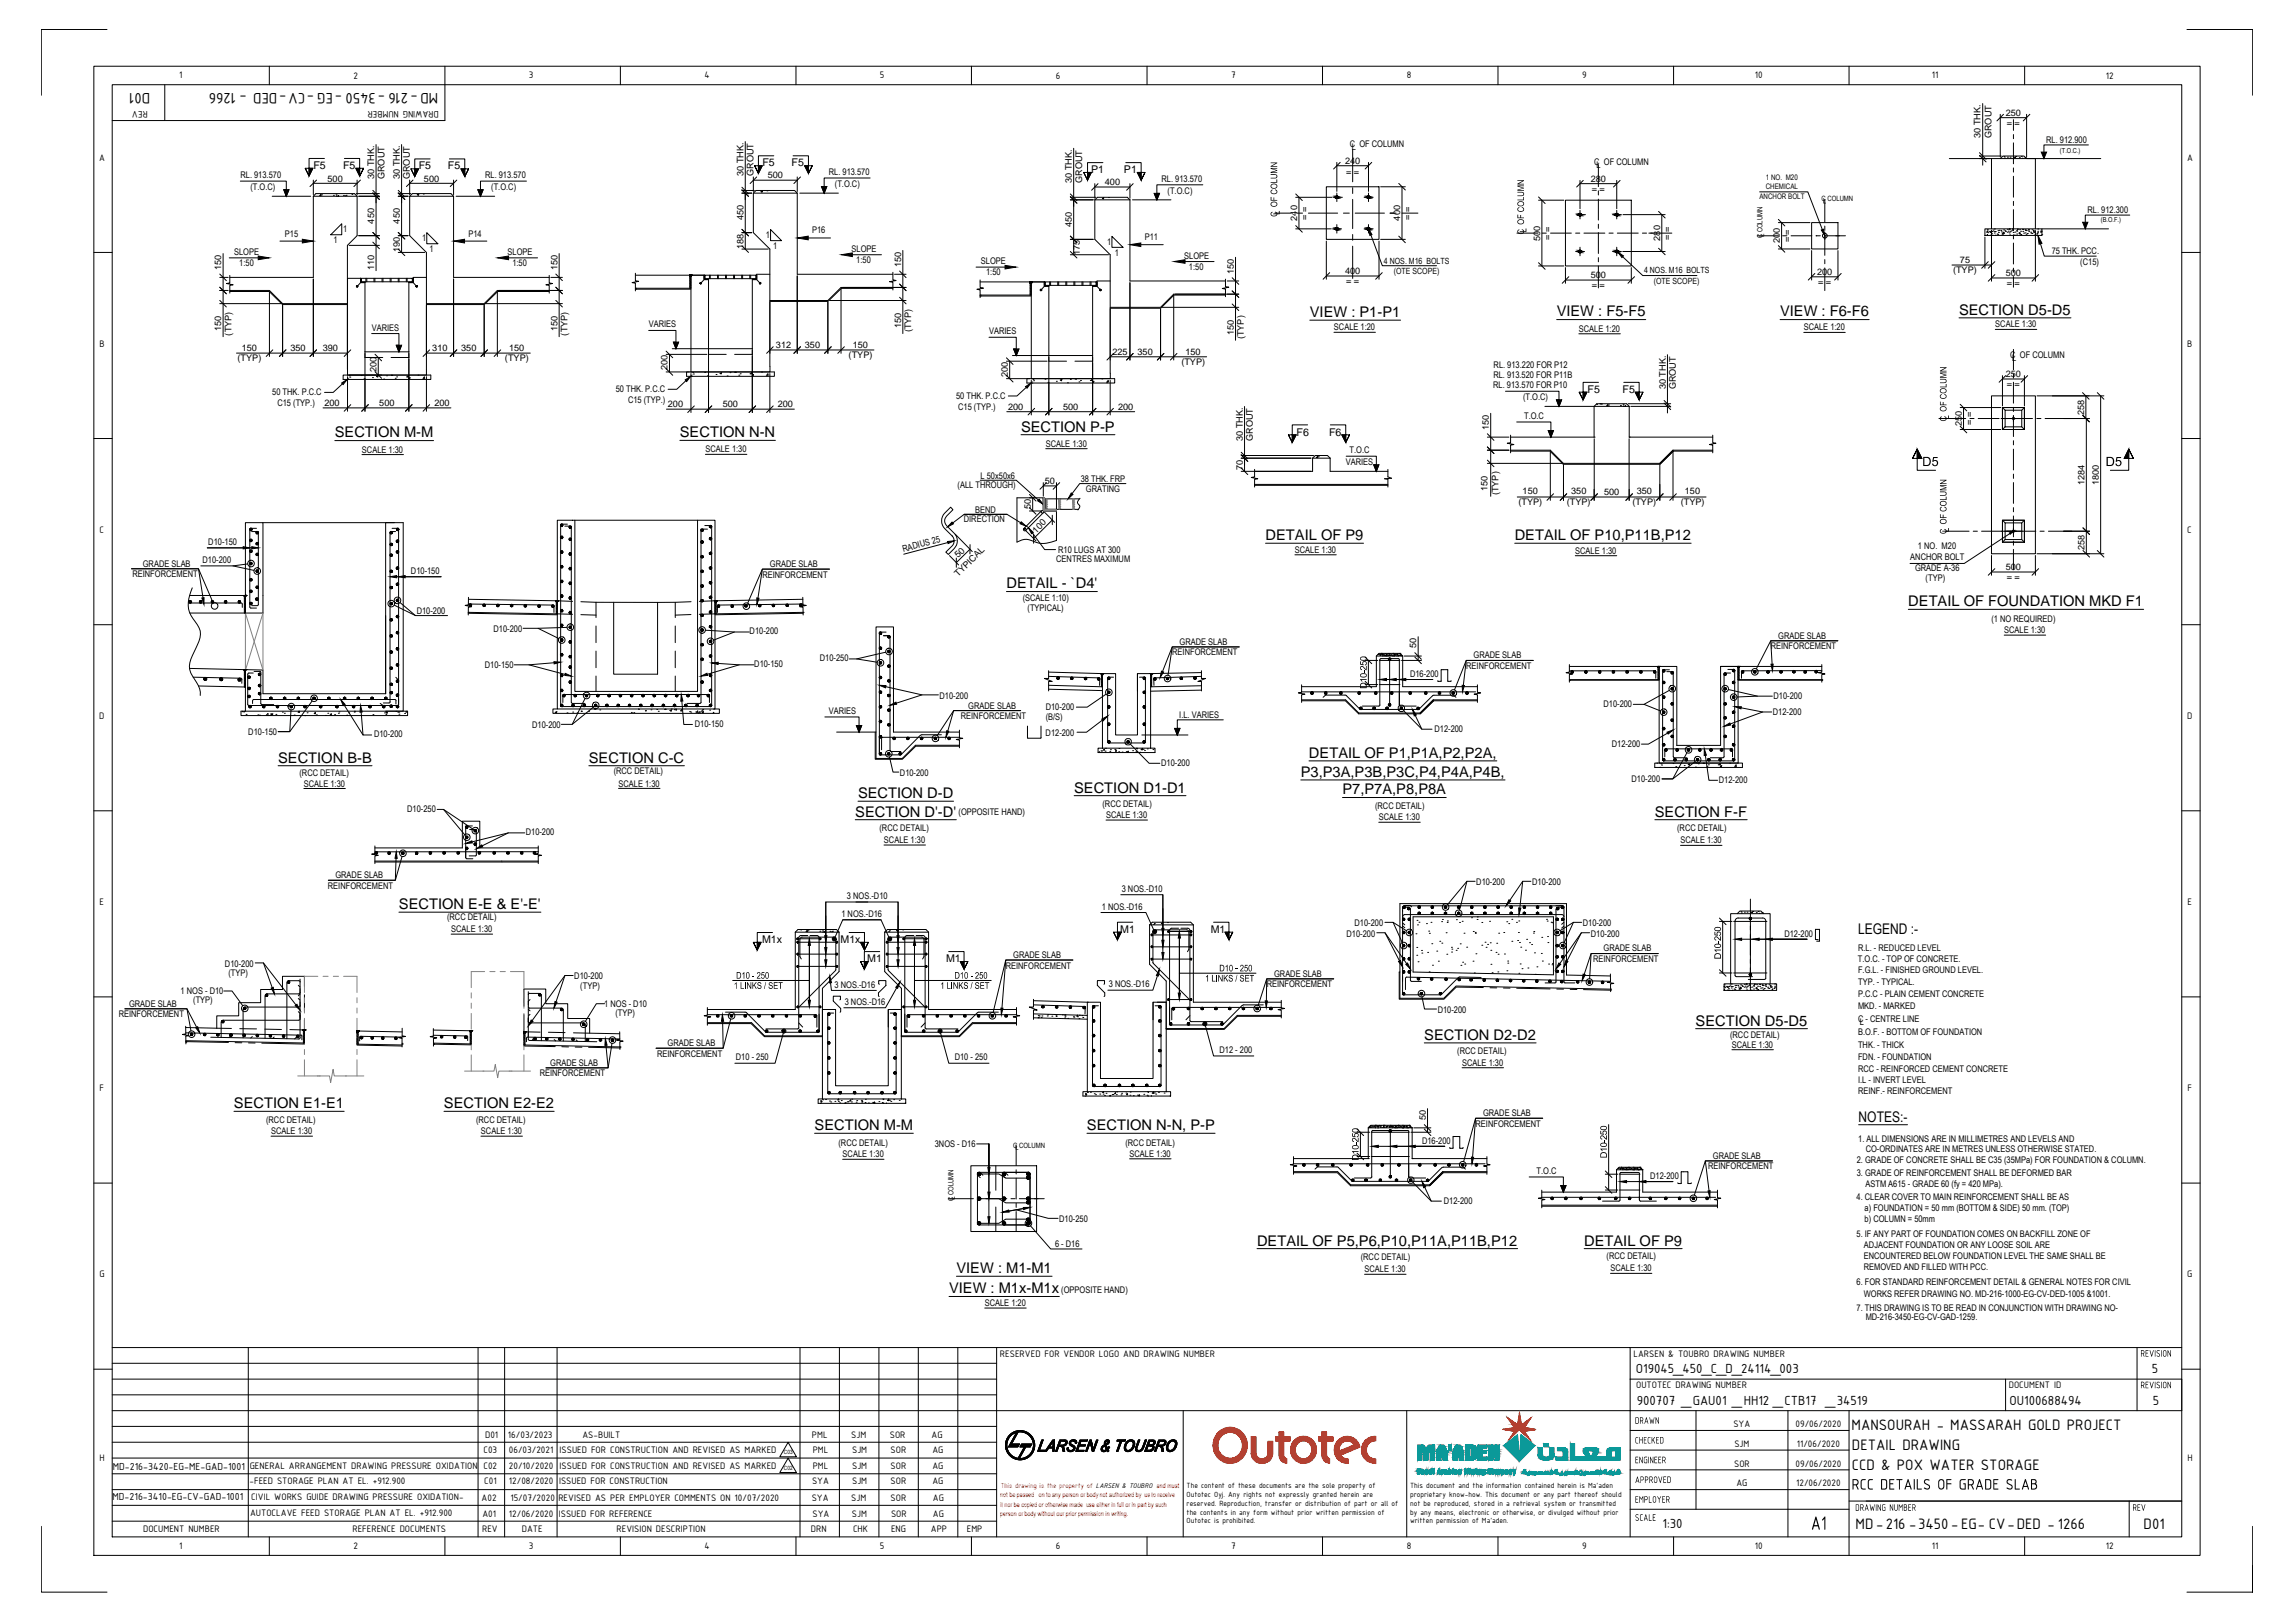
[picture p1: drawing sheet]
<svg xmlns="http://www.w3.org/2000/svg" width="841mm" height="594mm" viewBox="0 0 841 594" stroke-linecap="round" stroke-linejoin="round" font-family="sans-serif">
<defs><g id="words">
<g font-size="6">
<text x="55.1" y="33.9" transform="rotate(-180 55.1 33.9)">D01</text>
<text x="160.6" y="33.9" transform="rotate(-180 160.6 33.9)">MD-216 -3450 -EG -CV-DED - 1266</text>
<text x="678.5" y="523.8">MANSOURAH - MASSARAH GOLD PROJECT</text>
<text x="678.7" y="531.1">DETAIL DRAWING</text>
<text x="678.6" y="538.3">CCD &amp; POX WATER STORAGE</text>
<text x="680" y="560">MD-216 -3450-EG- CV-DED - 1266</text>
<text x="785.6" y="560">D01</text>
</g>
<g font-size="5.4">
<text x="480" y="116.1">VIEW : P1-P1</text>
<text x="570.5" y="115.9">VIEW : F5-F5</text>
<text x="652.3" y="115.9">VIEW : F6-F6</text>
<text x="717.9" y="115.3">SECTION D5-D5</text>
<text x="122.7" y="160.2">SECTION M-M</text>
<text x="249.1" y="160.1">SECTION N-N</text>
<text x="374.2" y="158.1">SECTION P-P</text>
<text x="463.8" y="197.8">DETAIL OF P9</text>
<text x="555.1" y="197.8">DETAIL OF P10,P11B,P12</text>
<text x="368.8" y="215.5">DETAIL - `D4'</text>
<text x="699.3" y="222">DETAIL OF FOUNDATION MKD F1</text>
<text x="101.9" y="279.3">SECTION B-B</text>
<text x="215.8" y="279.3">SECTION C-C</text>
<text x="479.7" y="277.5">DETAIL OF P1,P1A,P2,P2A,</text>
<text x="476.7" y="284.5">P3,P3A,P3B,P3C,P4,P4A,P4B,</text>
<text x="314.4" y="292.3">SECTION D-D</text>
<text x="393.6" y="290.3">SECTION D1-D1</text>
<text x="492" y="291">P7,P7A,P8,P8A</text>
<text x="313.4" y="299.1">SECTION D'-D'</text>
<text x="606.4" y="299.1">SECTION F-F</text>
<text x="146.2" y="333">SECTION E-E &amp; E'-E'</text>
<text x="680.9" y="342">LEGEND :-</text>
<text x="621.4" y="375.6">SECTION D5-D5</text>
<text x="521.9" y="380.8">SECTION D2-D2</text>
<text x="85.7" y="405.9">SECTION E1-E1</text>
<text x="162.7" y="405.9">SECTION E2-E2</text>
<text x="298.5" y="413.9">SECTION M-M</text>
<text x="398.3" y="413.9">SECTION N-N, P-P</text>
<text x="681.1" y="410.8">NOTES:-</text>
<text x="460.6" y="456.2">DETAIL OF P5,P6,P10,P11A,P11B,P12</text>
<text x="580.5" y="456.2">DETAIL OF P9</text>
<text x="350.5" y="466.3">VIEW : M1-M1</text>
<text x="347.8" y="473.7">VIEW : M1x-M1x</text>
</g>
<g font-size="5.2">
<text x="599.5" y="502.7">O19045_450_C_D_24114_003</text>
<text x="788.6" y="502.7">5</text>
<text x="599.8" y="514.7">900707 _GAU01 _HH12 _CTB17 _34519</text>
<text x="736.4" y="514.7">OU100688494</text>
<text x="788.9" y="514.7">5</text>
<text x="609.3" y="559.6">1:30</text>
</g>
<g font-size="4">
<text x="41.3" y="538.5">MD-216-3420-EG-ME-GAD-1001</text>
<text x="41.2" y="549.5">MD-216-3410-EG-CV-GAD-1001</text>
</g>
<g font-size="3.9">
<text x="114.9" y="61.9">F5</text>
<text x="125.7" y="61.9">F5</text>
<text x="153.5" y="62.1">F5</text>
<text x="164.1" y="62.1">F5</text>
<text x="279.4" y="61">F5</text>
<text x="290.1" y="61">F5</text>
<text x="399.9" y="63.5">P1</text>
<text x="411.9" y="63.5">P1</text>
<text x="581.8" y="143.9">F5</text>
<text x="594.6" y="143.9">F5</text>
<text x="475.2" y="159.5">F6</text>
<text x="487.1" y="159.5">F6</text>
<text x="410.5" y="341.7">M1</text>
<text x="443.7" y="341.7">M1</text>
<text x="279.3" y="345.4">M1x</text>
<text x="308" y="345.4">M1x</text>
<text x="317.8" y="352.4">M1</text>
<text x="346.7" y="352.4">M1</text>
</g>
<g font-size="3.7">
<text x="65.6" y="28.7">1</text>
<text x="129.5" y="28.8">2</text>
<text x="193.8" y="28.7">3</text>
<text x="258.1" y="28.7">4</text>
<text x="322.5" y="28.7">5</text>
<text x="386.9" y="28.8">6</text>
<text x="451.2" y="28.7">7</text>
<text x="515.5" y="28.7">8</text>
<text x="579.9" y="28.7">9</text>
<text x="643.1" y="28.7">10</text>
<text x="708" y="28.7">11</text>
<text x="771.7" y="28.8">12</text>
<text x="54.1" y="40.6" transform="rotate(-180 54.1 40.6)">REV</text>
<text x="160.8" y="40.6" transform="rotate(-180 160.8 40.6)">DRAWING NUMBER</text>
<text x="36.3" y="58.8">A</text>
<text x="801.5" y="58.8">A</text>
<text x="36.4" y="127">B</text>
<text x="801.6" y="127">B</text>
<text x="36.4" y="195.2">C</text>
<text x="801.6" y="195.2">C</text>
<text x="36.3" y="263.4">D</text>
<text x="801.5" y="263.4">D</text>
<text x="36.5" y="331.5">E</text>
<text x="801.6" y="331.5">E</text>
<text x="36.5" y="399.7">F</text>
<text x="801.6" y="399.7">F</text>
<text x="36.4" y="467.9">G</text>
<text x="801.6" y="467.9">G</text>
<text x="366.5" y="496.9">RESERVED FOR VENDOR LOGO AND DRAWING NUMBER</text>
<text x="598.6" y="496.9">LARSEN &amp; TOUBRO DRAWING NUMBER</text>
<text x="599.6" y="508.5">OUTOTEC DRAWING NUMBER</text>
<text x="736.1" y="508.5">DOCUMENT ID</text>
<text x="177.8" y="526.6">D01</text>
<text x="186.2" y="526.6">16/03/2023</text>
<text x="213.4" y="526.6">AS-BUILT</text>
<text x="297.5" y="526.6">PML</text>
<text x="312" y="526.6">SJM</text>
<text x="326.1" y="526.6">SOR</text>
<text x="341.4" y="526.6">AG</text>
<text x="635.2" y="522.7">SYA</text>
<text x="658" y="522.7">09/06/2020</text>
<text x="177.2" y="532.1">C03</text>
<text x="186.5" y="532.1">06/03/2021</text>
<text x="205.1" y="532.1">ISSUED FOR CONSTRUCTION AND REVISED AS MARKED</text>
<text x="297.8" y="532.1">PML</text>
<text x="312.3" y="532.1">SJM</text>
<text x="326.4" y="532.1">SOR</text>
<text x="341.7" y="532.1">AG</text>
<text x="635.6" y="529.9">SJM</text>
<text x="658.5" y="529.9">11/06/2020</text>
<text x="36.5" y="535.1">H</text>
<text x="91.5" y="538">GENERAL ARRANGEMENT DRAWING PRESSURE OXIDATION</text>
<text x="177.2" y="537.9">C02</text>
<text x="186.5" y="537.9">20/10/2020</text>
<text x="205.1" y="537.9">ISSUED FOR CONSTRUCTION AND REVISED AS MARKED</text>
<text x="297.8" y="537.9">PML</text>
<text x="312.3" y="537.9">SJM</text>
<text x="326.4" y="537.9">SOR</text>
<text x="341.7" y="537.9">AG</text>
<text x="635.5" y="537.2">SOR</text>
<text x="658" y="537.2">09/06/2020</text>
<text x="801.6" y="535.1">H</text>
<text x="91.5" y="543.7">-FEED STORAGE PLAN AT EL. +912.900</text>
<text x="177.4" y="543.7">C01</text>
<text x="186.5" y="543.7">12/08/2020</text>
<text x="204.9" y="543.7">ISSUED FOR CONSTRUCTION</text>
<text x="297.6" y="543.7">SYA</text>
<text x="312.3" y="543.7">SJM</text>
<text x="326.4" y="543.7">SOR</text>
<text x="341.7" y="543.7">AG</text>
<text x="636.3" y="544.4">AG</text>
<text x="658.2" y="544.4">12/06/2020</text>
<text x="92.1" y="549.5">CIVIL WORKS GUIDE DRAWING PRESSURE OXIDATION-</text>
<text x="176.5" y="549.9">A02</text>
<text x="187" y="549.9">15/07/2020</text>
<text x="204.6" y="549.9">REVISED AS PER EMPLOYER COMMENTS ON 10/07/2020</text>
<text x="297.4" y="549.9">SYA</text>
<text x="312" y="549.9">SJM</text>
<text x="326.4" y="549.9">SOR</text>
<text x="341.9" y="549.9">AG</text>
<text x="91.6" y="555.2">AUTOCLAVE FEED STORAGE PLAN AT EL. +912.900</text>
<text x="176.8" y="555.7">A01</text>
<text x="186.5" y="555.7">12/06/2020</text>
<text x="204.8" y="555.7">ISSUED FOR REFERENCE</text>
<text x="297.7" y="555.7">SYA</text>
<text x="312.2" y="555.7">SJM</text>
<text x="326.5" y="555.7">SOR</text>
<text x="341.9" y="555.7">AG</text>
<text x="52.5" y="561.3">DOCUMENT NUMBER</text>
<text x="129.2" y="561.3">REFERENCE DOCUMENTS</text>
<text x="176.7" y="561.3">REV</text>
<text x="191.2" y="561.3">DATE</text>
<text x="225.9" y="561.3">REVISION DESCRIPTION</text>
<text x="297.2" y="561.3">DRN</text>
<text x="312.6" y="561.3">CHK</text>
<text x="326.5" y="561.3">ENG</text>
<text x="341.1" y="561.3">APP</text>
<text x="354.3" y="561.3">EMP</text>
<text x="65.6" y="567.4">1</text>
<text x="129.5" y="567.5">2</text>
<text x="193.8" y="567.4">3</text>
<text x="258.1" y="567.4">4</text>
<text x="322.5" y="567.4">5</text>
<text x="386.9" y="567.5">6</text>
<text x="451.2" y="567.4">7</text>
<text x="515.5" y="567.4">8</text>
<text x="579.9" y="567.5">9</text>
<text x="643.1" y="567.4">10</text>
<text x="708" y="567.4">11</text>
<text x="771.7" y="567.5">12</text>
</g>
<g font-size="3.3">
<text x="735" y="42.5">250</text>
<text x="735.4" y="46.1">= =</text>
<text x="494.6" y="53.7">C OF COLUMN</text>
<text x="725.7" y="50.6" transform="rotate(-90 725.7 50.6)">30 THK.</text>
<text x="729.8" y="50.6" transform="rotate(-90 729.8 50.6)">GROUT</text>
<text x="749.8" y="52.5">RL. 912.900</text>
<text x="492.9" y="59.9">240</text>
<text x="495.4" y="54.9">L</text>
<text x="88.1" y="65.2">RL. 913.570</text>
<text x="137.2" y="65.6" transform="rotate(-90 137.2 65.6)">30 THK.</text>
<text x="140.9" y="65.7" transform="rotate(-90 140.9 65.7)">GROUT</text>
<text x="146.5" y="65.6" transform="rotate(-90 146.5 65.6)">30 THK.</text>
<text x="150.2" y="65.7" transform="rotate(-90 150.2 65.7)">GROUT</text>
<text x="177.8" y="65.2">RL. 913.570</text>
<text x="272.4" y="64.5" transform="rotate(-90 272.4 64.5)">30 THK.</text>
<text x="276.2" y="64.5" transform="rotate(-90 276.2 64.5)">GROUT</text>
<text x="281.3" y="65.4">500</text>
<text x="303.7" y="64">RL. 913.570</text>
<text x="493.3" y="63.9">= =</text>
<text x="584.3" y="60.3">C OF COLUMN</text>
<text x="585" y="61.5">L</text>
<text x="91.8" y="69.6">(T.O.C)</text>
<text x="120" y="66.5">500</text>
<text x="155.4" y="66.5">500</text>
<text x="180" y="69.6">(T.O.C)</text>
<text x="306" y="68.5">(T.O.C)</text>
<text x="392.8" y="67" transform="rotate(-90 392.8 67)">30 THK.</text>
<text x="396.5" y="67" transform="rotate(-90 396.5 67)">GROUT</text>
<text x="404.9" y="67.8">400</text>
<text x="425.6" y="66.5">RL. 913.570</text>
<text x="427.9" y="71">(T.O.C)</text>
<text x="582.9" y="66.5">280</text>
<text x="583.3" y="70.5">= =</text>
<text x="137.2" y="81.9" transform="rotate(-90 137.2 81.9)">450</text>
<text x="146.5" y="81.9" transform="rotate(-90 146.5 81.9)">450</text>
<text x="272.5" y="80.7" transform="rotate(-90 272.5 80.7)">450</text>
<text x="392.8" y="83.2" transform="rotate(-90 392.8 83.2)">450</text>
<text x="475.4" y="80.8" transform="rotate(-90 475.4 80.8)">240</text>
<text x="479" y="80.5" transform="rotate(-90 479 80.5)">= =</text>
<text x="513.1" y="80.8" transform="rotate(-90 513.1 80.8)">400</text>
<text x="516.8" y="80.5" transform="rotate(-90 516.8 80.5)">= =</text>
<text x="765" y="78.1">RL. 912.300</text>
<text x="104.4" y="86.7">P15</text>
<text x="122.2" y="89">1</text>
<text x="125.7" y="85">1</text>
<text x="154.7" y="88.3">1</text>
<text x="171.6" y="86.7">P14</text>
<text x="280.6" y="87.2">1</text>
<text x="297.6" y="85.5">P16</text>
<text x="405.7" y="89.7">1</text>
<text x="419.5" y="88">P11</text>
<text x="564.4" y="88.2" transform="rotate(-90 564.4 88.2)">500</text>
<text x="568" y="87.8" transform="rotate(-90 568 87.8)">= =</text>
<text x="608.3" y="88.1" transform="rotate(-90 608.3 88.1)">280</text>
<text x="612" y="87.8" transform="rotate(-90 612 87.8)">= =</text>
<text x="652.2" y="89.2" transform="rotate(-90 652.2 89.2)">200</text>
<text x="655.9" y="88.8" transform="rotate(-90 655.9 88.8)">= =</text>
<text x="85.8" y="93.3">SLOPE</text>
<text x="146.5" y="92.3" transform="rotate(-90 146.5 92.3)">190</text>
<text x="157.4" y="92.3">1</text>
<text x="186" y="93.3">SLOPE</text>
<text x="272.5" y="91.2" transform="rotate(-90 272.5 91.2)">188</text>
<text x="283.4" y="91.2">1</text>
<text x="312.1" y="92.2">SLOPE</text>
<text x="395.7" y="93.4" transform="rotate(-90 395.7 93.4)">175</text>
<text x="408.6" y="93.6">1</text>
<text x="434" y="94.7">SLOPE</text>
<text x="751.9" y="92.9">75 THK. PCC.</text>
<text x="81.1" y="98.9" transform="rotate(-90 81.1 98.9)">150</text>
<text x="87.7" y="97.5">1:50</text>
<text x="137.2" y="98.9" transform="rotate(-90 137.2 98.9)">110</text>
<text x="187.8" y="97.5">1:50</text>
<text x="204.3" y="98.9" transform="rotate(-90 204.3 98.9)">150</text>
<text x="313.8" y="96.4">1:50</text>
<text x="330.2" y="97.8" transform="rotate(-90 330.2 97.8)">150</text>
<text x="359.5" y="96.7">SLOPE</text>
<text x="361.4" y="100.9">1:50</text>
<text x="435.7" y="98.8">1:50</text>
<text x="452.1" y="100.3" transform="rotate(-90 452.1 100.3)">150</text>
<text x="492.9" y="100.4">400</text>
<text x="582.9" y="101.9">500</text>
<text x="665.9" y="100.8">200</text>
<text x="715.7" y="100.1">(TYP)</text>
<text x="718.2" y="96.4">75</text>
<text x="735" y="101.2">500</text>
<text x="762.4" y="97">(C15)</text>
<text x="493.3" y="104.1">= =</text>
<text x="583.3" y="105.6">= =</text>
<text x="666.3" y="104.4">= =</text>
<text x="735.4" y="104.8">= =</text>
<text x="237.8" y="119.9">VARIES</text>
<text x="731.2" y="119.9">SCALE 1:30</text>
<text x="81.1" y="121.4" transform="rotate(-90 81.1 121.4)">150</text>
<text x="84.8" y="122.9" transform="rotate(-90 84.8 122.9)">(TYP)</text>
<text x="136.2" y="121.1">VARIES</text>
<text x="204.3" y="121.4" transform="rotate(-90 204.3 121.4)">150</text>
<text x="208" y="122.9" transform="rotate(-90 208 122.9)">(TYP)</text>
<text x="330.2" y="120.2" transform="rotate(-90 330.2 120.2)">150</text>
<text x="333.9" y="121.8" transform="rotate(-90 333.9 121.8)">(TYP)</text>
<text x="362.5" y="122.4">VARIES</text>
<text x="452.1" y="122.7" transform="rotate(-90 452.1 122.7)">150</text>
<text x="455.8" y="124.2" transform="rotate(-90 455.8 124.2)">(TYP)</text>
<text x="488.8" y="121">SCALE 1:20</text>
<text x="578.6" y="121.5">SCALE 1:20</text>
<text x="661" y="121">SCALE 1:20</text>
<text x="88.6" y="128.7">150</text>
<text x="106.4" y="128.7">350</text>
<text x="118.3" y="128.7">390</text>
<text x="158.4" y="128.7">310</text>
<text x="169" y="128.7">350</text>
<text x="186.6" y="128.7">150</text>
<text x="284.4" y="127.6">312</text>
<text x="295" y="127.6">350</text>
<text x="311" y="131.3">(TYP)</text>
<text x="312.5" y="127.6">150</text>
<text x="407.6" y="130">225</text>
<text x="416.9" y="130">350</text>
<text x="434.4" y="130">150</text>
<text x="736.7" y="131.3">C OF COLUMN</text>
<text x="87.1" y="132.4">(TYP)</text>
<text x="138" y="136.1" transform="rotate(-90 138 136.1)">200</text>
<text x="185.1" y="132.4">(TYP)</text>
<text x="244.7" y="135.6" transform="rotate(-90 244.7 135.6)">200</text>
<text x="432.9" y="133.7">(TYP)</text>
<text x="547.3" y="134.9">RL. 913.220 FOR P12</text>
<text x="737.4" y="132.2">L</text>
<text x="225.7" y="143.6">50 THK. P.C.C</text>
<text x="369.4" y="138.1" transform="rotate(-90 369.4 138.1)">200</text>
<text x="547.2" y="142.1">RL. 913.570 FOR P10</text>
<text x="547.3" y="138.3">RL. 913.520 FOR P11B</text>
<text x="610.4" y="142.6" transform="rotate(-90 610.4 142.6)">30 THK.</text>
<text x="614.1" y="142.6" transform="rotate(-90 614.1 142.6)">GROUT</text>
<text x="735" y="138.2">250</text>
<text x="735.4" y="141.8">= =</text>
<text x="99.8" y="144.8">50 THK. P.C.C</text>
<text x="101.7" y="148.8">C15 (TYP.)</text>
<text x="118.9" y="148.8">200</text>
<text x="139" y="148.8">500</text>
<text x="159.2" y="148.8">200</text>
<text x="230.1" y="147.7">C15 (TYP.)</text>
<text x="244.7" y="149.2">200</text>
<text x="264.9" y="149.2">500</text>
<text x="285" y="149.2">200</text>
<text x="350.4" y="146.1">50 THK. P.C.C</text>
<text x="558.2" y="146.6">(T.O.C)</text>
<text x="351.1" y="150.2">C15 (TYP.)</text>
<text x="369.5" y="150.1">200</text>
<text x="389.6" y="150.1">500</text>
<text x="409.8" y="150.1">200</text>
<text x="558.5" y="153.5">T.O.C</text>
<text x="722.6" y="155.7" transform="rotate(-90 722.6 155.7)">= =</text>
<text x="763.7" y="151.9" transform="rotate(-90 763.7 151.9)">258</text>
<text x="455.4" y="161.5" transform="rotate(-90 455.4 161.5)">30 THK.</text>
<text x="459.1" y="161.6" transform="rotate(-90 459.1 161.6)">GROUT</text>
<text x="545.6" y="157.4" transform="rotate(-90 545.6 157.4)">150</text>
<text x="718.9" y="156.1" transform="rotate(-90 718.9 156.1)">250</text>
<text x="132.6" y="165.8">SCALE 1:30</text>
<text x="258.5" y="165.7">SCALE 1:30</text>
<text x="383.2" y="163.6">SCALE 1:30</text>
<text x="494.6" y="166">T.O.C</text>
<text x="455.4" y="172.1" transform="rotate(-90 455.4 172.1)">70</text>
<text x="493.2" y="170.4">VARIES</text>
<text x="350.9" y="178.9">(ALL THROUGH)</text>
<text x="359.3" y="175.4">L 50x50x6</text>
<text x="382.9" y="177.3">50</text>
<text x="396" y="176.6">38 THK. FRP</text>
<text x="545.1" y="179.9" transform="rotate(-90 545.1 179.9)">150</text>
<text x="763.9" y="177.8" transform="rotate(-90 763.9 177.8)">1284</text>
<text x="769.1" y="177.8" transform="rotate(-90 769.1 177.8)">1800</text>
<text x="397.9" y="180.3">GRATING</text>
<text x="549.2" y="181.4" transform="rotate(-90 549.2 181.4)">(TYP)</text>
<text x="556.4" y="184.9">(TYP)</text>
<text x="558" y="180.9">150</text>
<text x="574.1" y="184.9">(TYP)</text>
<text x="575.8" y="180.9">350</text>
<text x="587.8" y="181.4">500</text>
<text x="598.2" y="184.9">(TYP)</text>
<text x="599.8" y="180.9">350</text>
<text x="615.9" y="184.9">(TYP)</text>
<text x="617.4" y="180.9">150</text>
<text x="353.2" y="191.2">DIRECTION</text>
<text x="357.3" y="187.8">BEND</text>
<text x="377.8" y="186.6" transform="rotate(-90 377.8 186.6)">50</text>
<text x="379.7" y="195.5" transform="rotate(-45 379.7 195.5)">100</text>
<text x="76.3" y="199.7">D10-150</text>
<text x="331.1" y="202.1" transform="rotate(-15 331.1 202.1)">RADIUS 25</text>
<text x="387.8" y="202.4">R10 LUGS AT 300</text>
<text x="474.5" y="202.5">SCALE 1:30</text>
<text x="577.3" y="202.8">SCALE 1:30</text>
<text x="702.8" y="201.2">1 NO. M20</text>
<text x="763.9" y="201.5" transform="rotate(-90 763.9 201.5)">258</text>
<text x="52.3" y="207.6">GRADE SLAB</text>
<text x="74.2" y="206.2">D10-200</text>
<text x="282.1" y="207.7">GRADE SLAB</text>
<text x="351.2" y="204.5" transform="rotate(-45 351.2 204.5)">50</text>
<text x="387.1" y="205.8">CENTRES MAXIMUM</text>
<text x="700" y="205.2">ANCHOR BOLT</text>
<text x="701.8" y="209.3">GRADE A-36</text>
<text x="735" y="208.8">500</text>
<text x="48.5" y="211.5">REINFORCEMENT</text>
<text x="150.6" y="210.3">D10-150</text>
<text x="279.4" y="211.5">REINFORCEMENT</text>
<text x="351.1" y="211.4" transform="rotate(-44 351.1 211.4)">TYPICAL</text>
<text x="705.7" y="213">(TYP)</text>
<text x="735.4" y="212.5">= =</text>
<text x="374.8" y="220">(SCALE 1:10)</text>
<text x="152.7" y="224.9">D10-200</text>
<text x="376.6" y="223.6">(TYPICAL)</text>
<text x="729.8" y="227.9">(1 NO REQUIRED)</text>
<text x="180.9" y="231.4">D10-200</text>
<text x="274.7" y="232.2">D10-200</text>
<text x="651.7" y="233.9">GRADE SLAB</text>
<text x="734.5" y="231.9">SCALE 1:30</text>
<text x="432.3" y="236.2">GRADE SLAB</text>
<text x="519" y="237.4" transform="rotate(-90 519 237.4)">50</text>
<text x="648.9" y="237.8">REINFORCEMENT</text>
<text x="177.7" y="244.8">D10-150</text>
<text x="276.4" y="244.3">D10-150</text>
<text x="300.5" y="242.1">D10-250</text>
<text x="429.6" y="240.1">REINFORCEMENT</text>
<text x="537.3" y="245">REINFORCEMENT</text>
<text x="540" y="241.1">GRADE SLAB</text>
<text x="516.7" y="248">D16-200</text>
<text x="344.3" y="255.9">D10-200</text>
<text x="649.9" y="256">D10-200</text>
<text x="303.7" y="261.5">VARIES</text>
<text x="352.1" y="263.4">REINFORCEMENT</text>
<text x="354.9" y="259.5">GRADE SLAB</text>
<text x="383.2" y="260.1">D10-200</text>
<text x="383.2" y="263.7">(B/S)</text>
<text x="432.2" y="262.8">I.L. VARIES</text>
<text x="587.6" y="259.1">D10-200</text>
<text x="649.7" y="261.8">D12-200</text>
<text x="91" y="269.2">D10-150</text>
<text x="137.1" y="269.9">D10-200</text>
<text x="195" y="266.5">D10-200</text>
<text x="254.6" y="266.1">D10-150</text>
<text x="383.2" y="269.4">D12-200</text>
<text x="525.7" y="268.2">D12-200</text>
<text x="590.6" y="273.5">D12-200</text>
<text x="425.5" y="280.7">D10-200</text>
<text x="109.7" y="284.3">(RCC DETAIL)</text>
<text x="224.9" y="283.6">(RCC DETAIL)</text>
<text x="329.8" y="284.2">D10-200</text>
<text x="597.9" y="286.4">D10-200</text>
<text x="629.9" y="286.6">D12-200</text>
<text x="111.4" y="288.1">SCALE 1:30</text>
<text x="226.7" y="288.1">SCALE 1:30</text>
<text x="149.2" y="297.5">D10-250</text>
<text x="351.3" y="298.6">(OPPOSITE HAND)</text>
<text x="404" y="295.5">(RCC DETAIL)</text>
<text x="405.3" y="299.6">SCALE 1:30</text>
<text x="503.9" y="296.4">(RCC DETAIL)</text>
<text x="192.7" y="305.8">D10-200</text>
<text x="322.3" y="304.2">(RCC DETAIL)</text>
<text x="505.3" y="300.5">SCALE 1:30</text>
<text x="614.6" y="304.3">(RCC DETAIL)</text>
<text x="323.9" y="308.8">SCALE 1:30</text>
<text x="615.8" y="308.9">SCALE 1:30</text>
<text x="122.9" y="321.6">GRADE SLAB</text>
<text x="120.2" y="325.5">REINFORCEMENT</text>
<text x="310.4" y="329.2">3 NOS.-D10</text>
<text x="411.1" y="326.6">3 NOS.-D10</text>
<text x="541" y="324.2">D10-200</text>
<text x="561.5" y="324.2">D10-200</text>
<text x="308.3" y="335.8">1 NOS.-D16</text>
<text x="403.8" y="333.2">1 NOS.-D16</text>
<text x="163.8" y="337.1">(RCC DETAIL)</text>
<text x="165.3" y="341.5">SCALE 1:30</text>
<text x="496.4" y="339.3">D10-200</text>
<text x="580" y="339.3">D10-200</text>
<text x="493.5" y="343">D10-200</text>
<text x="583" y="343">D10-200</text>
<text x="653.9" y="343.1">D12-200</text>
<text x="371.3" y="350.9">GRADE SLAB</text>
<text x="583.8" y="352.4">REINFORCEMENT</text>
<text x="587.6" y="348.5">GRADE SLAB</text>
<text x="680.9" y="352.2">T.O.C. - TOP OF CONCRETE.</text>
<text x="680.9" y="348.2">R.L. - REDUCED LEVEL</text>
<text x="82.4" y="354.1">D10-200</text>
<text x="83.7" y="357.5">(TYP)</text>
<text x="210.5" y="358.7">D10-200</text>
<text x="368.6" y="354.8">REINFORCEMENT</text>
<text x="466.9" y="357.8">GRADE SLAB</text>
<text x="680.9" y="356.3">F.G.L. - FINISHED GROUND LEVEL.</text>
<text x="66.2" y="364.2">1 NOS - D10</text>
<text x="212.7" y="362.1">(TYP)</text>
<text x="305.8" y="361.7">3 NOS.-D16</text>
<text x="406.3" y="361.6">3 NOS.-D16</text>
<text x="464.2" y="361.7">REINFORCEMENT</text>
<text x="680.9" y="365">P.C.C - PLAIN CEMENT CONCRETE</text>
<text x="680.9" y="360.6">TYP. - TYPICAL.</text>
<text x="47.3" y="368.7">GRADE SLAB</text>
<text x="70.8" y="367.4">(TYP)</text>
<text x="221.4" y="368.9">1 NOS - D10</text>
<text x="309.6" y="368">3 NOS.-D16</text>
<text x="526.9" y="371">D10-200</text>
<text x="680.9" y="369.6">MKD. - MARKED</text>
<text x="43.5" y="372.6">REINFORCEMENT</text>
<text x="225.5" y="372">(TYP)</text>
<text x="680.9" y="374.4">C - CENTRE LINE</text>
<text x="681.5" y="375.6">L</text>
<text x="244.6" y="383.2">GRADE SLAB</text>
<text x="634" y="380">(RCC DETAIL)</text>
<text x="634.7" y="383.8">SCALE 1:30</text>
<text x="680.9" y="379.1">B.O.F. - BOTTOM OF FOUNDATION</text>
<text x="680.9" y="383.8">THK. - THICK</text>
<text x="240.8" y="387.1">REINFORCEMENT</text>
<text x="269.7" y="388.3">D10 - 250</text>
<text x="349.9" y="388.3">D10 - 250</text>
<text x="446.9" y="385.7">D12 - 200</text>
<text x="534" y="386.2">(RCC DETAIL)</text>
<text x="680.9" y="388.2">FDN. - FOUNDATION</text>
<text x="197.8" y="394.3">REINFORCEMENT</text>
<text x="201.6" y="390.4">GRADE SLAB</text>
<text x="535.8" y="390.4">SCALE 1:30</text>
<text x="680.9" y="392.6">RCC - REINFORCED CEMENT CONCRETE</text>
<text x="680.9" y="396.7">I.L - INVERT LEVEL</text>
<text x="680.9" y="400.8">REINF.- REINFORCEMENT</text>
<text x="97.5" y="411.3">(RCC DETAIL)</text>
<text x="174.5" y="411.3">(RCC DETAIL)</text>
<text x="522.5" y="410.2" transform="rotate(-90 522.5 410.2)">50</text>
<text x="540.7" y="412.7">REINFORCEMENT</text>
<text x="543.5" y="408.9">GRADE SLAB</text>
<text x="99.3" y="415.4">SCALE 1:30</text>
<text x="176.2" y="415.4">SCALE 1:30</text>
<text x="307.3" y="419.8">(RCC DETAIL)</text>
<text x="412.4" y="419.6">(RCC DETAIL)</text>
<text x="521.1" y="419">D16-200</text>
<text x="680.9" y="418.3">1. ALL DIMENSIONS ARE IN MILLIMETRES AND LEVELS AND</text>
<text x="308.8" y="423.9">SCALE 1:30</text>
<text x="342.6" y="420.2">3NOS - D16</text>
<text x="413.9" y="423.7">SCALE 1:30</text>
<text x="627.7" y="424.4">GRADE SLAB</text>
<text x="683.7" y="421.9">CO-ORDINATES ARE IN METRES UNLESS OTHERWISE STATED.</text>
<text x="563.1" y="430">T.O.C</text>
<text x="604.7" y="431.9">D12-200</text>
<text x="626" y="428.3">REINFORCEMENT</text>
<text x="680.4" y="426.1">2. GRADE OF CONCRETE SHALL BE C35 (35MPa) FOR FOUNDATION &amp; COLUMN.</text>
<text x="680.4" y="430.7">3. GRADE OF REINFORCEMENT SHALL BE DEFORMED BAR</text>
<text x="683.6" y="434.7">ASTM A615 - GRADE 60 (fy = 420 MPa).</text>
<text x="529.1" y="441">D12-200</text>
<text x="680.4" y="439.4">4. CLEAR COVER TO MAIN REINFORCEMENT SHALL BE AS</text>
<text x="683.3" y="443.6">a) FOUNDATION = 50 mm (BOTTOM &amp; SIDE) 50 mm. (TOP)</text>
<text x="388.1" y="447.6">D10-250</text>
<text x="683.3" y="447.6">b) COLUMN = 50mm</text>
<text x="680.4" y="453">5. IF ANY PART OF FOUNDATION COMES ON BACKFILL ZONE OF</text>
<text x="386.6" y="456.6">6 - D16</text>
<text x="498.7" y="461.4">(RCC DETAIL)</text>
<text x="588.7" y="461.1">(RCC DETAIL)</text>
<text x="683" y="461.2">ENCOUNTERED BELOW FOUNDATION LEVEL THE SAME SHALL BE</text>
<text x="683.1" y="456.9">ADJACENT FOUNDATION OR ANY LOOSE SOIL ARE</text>
<text x="500.1" y="466">SCALE 1:30</text>
<text x="590.2" y="465.7">SCALE 1:30</text>
<text x="683" y="465.2">REMOVED AND FILLED WITH PCC.</text>
<text x="388.9" y="473.6">(OPPOSITE HAND)</text>
<text x="680.4" y="470.5">6. FOR STANDARD REINFORCEMENT DETAIL &amp; GENERAL NOTES FOR CIVIL</text>
<text x="360.9" y="478.4">SCALE 1:20</text>
<text x="683" y="474.9">WORKS REFER DRAWING NO. MD-216-1000-EG-CV-DED-1005 &amp;1001.</text>
<text x="680.4" y="480.1">7. THIS DRAWING IS TO BE READ IN CONJUNCTION WITH DRAWING NO-</text>
<text x="683.7" y="483.5">MD-216-3450-EG-CV-GAD-1259.</text>
</g>
<g font-size="3.1">
<text x="507.2" y="96.5">4 NOS. M16 BOLTS</text>
<text x="510.8" y="100.3">(OTE SCOPE)</text>
<text x="602.5" y="100.1">4 NOS. M16 BOLTS</text>
<text x="606.1" y="103.9">(OTE SCOPE)</text>
</g>
<g font-size="3">
<text x="434.8" y="545.1">The content of these documents are the sole property of</text>
<text x="516.7" y="545.1">This document and the information contained herein is Ma'aden</text>
<text x="434.8" y="548.3">Outotec Oyj. Any rights not expressly granted herein are</text>
<text x="434.8" y="551.5">reserved. Reproduction, transfer or distribution of part or all of</text>
<text x="516.7" y="548.3">proprietary know-how. This document or any part thereof should</text>
<text x="516.7" y="551.5">not be reproduced, stored in a retrieval system or transmitted</text>
<text x="434.8" y="554.7">the contents in any form without prior written permission of</text>
<text x="434.8" y="558">Outotec is prohibited.</text>
<text x="516.7" y="554.7">by any means, electronic or otherwise, or divulged without prior</text>
<text x="516.7" y="558">written permission of Ma'aden.</text>
</g>
<g font-size="2.8">
<text x="647.1" y="66">1 NO. M20</text>
<text x="647.1" y="69.3">CHEMICAL</text>
<text x="644.8" y="72.7">ANCHOR BOLT</text>
</g>
<g font-size="2.7">
<text x="667.5" y="73.7">C COLUMN</text>
<text x="645.9" y="87.3" transform="rotate(-90 645.9 87.3)">C COLUMN</text>
<text x="371.3" y="420.4">C COLUMN</text>
<text x="349.4" y="440" transform="rotate(-90 349.4 440)">C COLUMN</text>
</g>
<text font-size="2.7" fill="#f00" x="366.7" y="544.9">This drawing is the property of LARSEN &amp; TOUBRO and must</text>
<g font-size="2.5">
<text x="754.9" y="56">(T.O.C.)</text>
<text x="769.9" y="81.4">(B.O.F.)</text>
</g>
<g font-size="2.4" fill="#f00">
<text x="366.6" y="548.4">not be passed on to any person or body not authorized by us to receive</text>
<text x="366.6" y="551.9">it nor be copied or otherwise made use either in full or in part by such</text>
<text x="366.6" y="555.3">person or body without our prior permission in writing.</text>
</g>
<g font-size="2.1">
<text x="287.3" y="532.6">C03</text>
<text x="287.3" y="538.4">C02</text>
</g>
</g></defs>
<!-- layer: CI-TEXT -->
<g fill="none" stroke="#000" stroke-width=".37">
<path d="M480 117.3h33.3M570.5 117.1h32.6M652.3 117.1h32.7M717.9 116.4h41M488.8 121.7h15.2M578.6 122.3h15.2M661 121.8h15.2M731.2 120.7h15.2M374.2 159.2h34.4M122.7 161.4h36.2M132.6 166.5h15.2M249.1 161.3h35.1"/>
<path d="M258.5 166.4h15.2M383.2 164.3h15.2M463.8 199h35.9M555.1 199h64.6M368.8 216.7h33.3M474.5 203.2h15.2M577.3 203.5h15.2M699.3 223.2h86.3M734.5 232.6h15.2M479.7 278.7h68.8M101.9 280.5h34.4M111.4 288.8h15.1"/>
<path d="M215.8 280.5h35M226.7 288.8h15.2M314.4 293.5h35M393.6 291.4h41M476.7 285.7h74.8M492 292.1h38M313.4 300.2h37M323.9 309.5h15.2M405.3 300.4h15.2M505.3 301.2h15.2M606.4 300.2h33.9M615.8 309.6h15.2"/>
<path d="M146.2 334.1h52M165.3 342.1h15.2M273.1 359.7v2.5M348.8 359.7v2.5M445.9 357.1v2.4M621.4 376.8h41M521.9 382h41M535.8 391.1h15.2M634.7 384.5h15.2M85.7 407h40.4M99.3 416.1h15.2M162.7 407h40.4"/>
<path d="M176.2 416.1h15.2M298.5 415.1h36.2M398.3 415.1h47M308.8 424.6h15.1M413.9 424.4h15.2M460.6 457.3h95.5M580.5 457.3h35.9M347.8 474.9h40.4M350.5 467.4h35M360.9 479.1h15.2M500.1 466.7h15.2M590.2 466.4h15.1"/>
</g>
<!-- layer: CI-DIM -->
<g fill="none" stroke="#000" stroke-width=".37">
<path d="M726.6 37.9v22.6M137.8 53v21.3M147.2 53v21.3M273.1 51.9v21.3M393.5 54.3v21.3M489.9 59.5v10.6M501.5 59.5v10.6M714.3 58.1h15.5M725.4 57.2h8M733 41.9v15.6M733 43.1h9.7M742.7 58.1h27.1"/>
<path d="M742.7 41.9v15.6M765.3 53.1h-16.3v5M114.8 67.1h16.1M114.8 66v5.3M130.5 70.9h8.5M130.9 66v5.3M131.5 71.9h7.5M137.8 71.9v27.2M145.9 71.9h3.6M145.9 70.9h4.6M147.2 71.9v20.6M150.1 66v5.3"/>
<path d="M150.1 67.1h16.1M166.2 66v5.3M271.9 70.7h3.6M271.9 69.8h4.6M273.1 70.7v20.5M276.1 64.8v5.3M276.1 66h16.1M292.2 64.8v5.3M392.2 73.2h8.4M392.2 72.3h9.4M393.5 73.2v20.1M401.2 67.3v5.3"/>
<path d="M401.2 68.5h12.9M414.1 67.3v5.3M474.8 72.3h13.3M476 72.3v11.5M489.9 60.7h11.6M505.9 68.4h9.1M509.4 78.1h1.3M513.8 68.4v19.3M563.8 73.3h9.3M565 73.3v24.1M579 66.1v10.4M579 67.3h13.5"/>
<path d="M592.5 66.1v10.4M594.8 78.6h15.4M609 78.6v13.5M644.8 70.3h17.7l5.3 13.8M780.5 78.8h-16.3v5M81.8 92.9v30.4M127.9 89.9h11.1M131.5 86.3h7.5M145.9 86.3h3.6M145.9 92.5h9.7M204.9 92.9v30.4M271.9 85.2h3.6"/>
<path d="M271.9 91.2h9.6M330.8 91.7v30.5M392.2 87.7h8.4M392.2 93.3h14M452.8 94.2v30.4M474.8 83.8h13.1M486 88.3v14M502.4 86.1l4.2 11.2h19.8M505.3 88.3v14M505.9 87.7h9.1M563.8 97.4h9.3M573.7 98v5.8"/>
<path d="M594.6 94l7.4 6.9h19.8M594.7 92.1h15.5M597.8 98v5.8M604.2 85.4h1.4M651.7 81.5h11.6M651.7 91.2h11.6M652.9 81.5v9.7M663.9 91.8v10.8M665.5 86.4h.2M668.7 85v2.7M672.7 86.4h1.4M673.5 91.8v10.8"/>
<path d="M715.3 97.1h14.5M727.4 86.8v11.5M729.8 84.4v18.6M745.9 84.4v18.6M747.7 89.3l1.4 4.5h19.1M748.3 83.8h24.4M80.5 106.4h3.1M80.5 101.6h3.1M80.5 111.2h22.5M98.7 107v23.6M103.6 111.8v18.8M114.8 102.2v28.4"/>
<path d="M127.3 111.8v18.8M156.3 111.8v18.8M166.2 102.2v28.4M177.4 111.8v18.8M178.1 111.2h28M182.3 107v23.6M182.9 106.4h23.2M201.9 101.6h4.2M282.1 110.7v18.7M292.2 101v28.4M303.4 110.7v18.7M304 110.1h28"/>
<path d="M308.2 105.9v23.5M308.8 105.3h23.2M327.8 100.5h4.2M406.8 113.2v18.7M414.1 103.5v28.4M425.3 113.2v18.7M425.9 112.6h28.1M430.1 108.3v23.6M430.7 107.7h23.3M449.7 102.9h4.3M486 101.1h19.3M573.7 102.6h24.1"/>
<path d="M663.9 101.4h9.6M729.8 101.8h16.1M86.7 129.3h40.6M127.4 138v12.6M127.6 138.9h.1M127.9 137.4h11.9M128 137.6h.1M128.2 138.1h.1M132.4 137.5h.1M133.4 138.7h.1M133.7 128.9v21.7M134.4 130.9h5.4"/>
<path d="M136.5 138.3h.1M138 137.9l.6-.2-.2 .4zM138.6 130.9v6.5M140.6 138.9h.1M141.7 137.6h.1M143.5 137.4h.4M144.8 138.6h.1M145.3 138h.1M148.9 138h.1M149.7 137.5v.5h-.4zM149.7 138.5l.6-.2-.2 .5zM149.8 128.9v21.7"/>
<path d="M153.2 137.4h.1M154.9 138.8h.1M155.6 138.6l-.1-.6-.4 .5 .5 .1M156.3 129.3h38M156.3 138v12.6M244.1 136.2h8.5M244.1 129.8h15M245.3 129.8v6.4M246.4 127.7h13.2v23.4M251.3 139.4l-3.3 3.2h-3.2M253.2 136.8v14.3M253.4 137.8h.1"/>
<path d="M253.8 136.5h.1M254.1 137h.1M258.2 136.4h.1M259.3 137.6h.1M262.4 137.2h.1M263.9 136.7l.5-.2-.1 .5zM266.5 137.7h.1M267.5 136.5h.1M269.4 136.2h.4M270.7 137.4h.1M271.2 136.9h.1M274.8 136.9h.1"/>
<path d="M275.5 136.4l.1 .5h-.5l.5-.5M275.6 137.4l.6-.2-.2 .5zM275.7 127.7v23.4M279.1 136.3h.1M280.8 137.7h.1M281.4 136.9l.1 .5h-.5zM282.1 128.2h38.2M282.1 136.8v14.3M368.8 138.7h8.5M368.8 132.3h14.9M370 132.3v6.4M371 130.2h13.4v21.8"/>
<path d="M377.9 139.3v12.7M378.6 139h.1M378.8 139.4h.1M383 138.9h.1M387.1 139.7h.1M388.5 139.2l.6-.2-.1 .5zM392.2 139h.1M394.1 138.7h.3M395.4 139.9h.1M396 139.4h.1M399.6 139.4h.1M400.3 139.9l.6-.2-.2 .4z"/>
<path d="M400.3 138.9l.1 .5-.5-.1zM400.4 130.2v21.8M403.8 138.8h.1M406.1 139.4l.1 .5-.5-.1 .4-.4M406.8 130.7h35.4M406.8 139.3v12.7M611.1 129.9v21.4M733.8 137.6v11.1M733.8 138.8h8.1M741.9 137.6v11.1M118.4 149.4h46.8M125.5 140.6l-3.4 3.1h-3.2"/>
<path d="M244.2 149.9h46.9M368.9 150.8h46.9M376.1 141.9l-3.4 3.1h-3.2M378.1 140.3h.1M384 140h.1M391.2 140.2h.1M405.5 140.2h.1M456.1 148.9v21.3M546.3 151.4v30.4M596.7 147.9h15.5M597.6 148.8h14.6M718.3 157.3h14.9"/>
<path d="M718.3 149.3h14.9M719.6 149.3v8M733.3 153.3h7.8M733.8 149.3h8.1v8h-8.1zM733.8 149.3l1 .9M734.8 150.2h6.1v6.1h-6.1zM734.8 156.3l-1 1M740.9 156.3l1 1M741.9 149.3l-1 .9M746.5 145h24.5M756.1 153.3h9.6M764.4 145v8.3"/>
<path d="M764.6 153.3v49.5M769.8 145v57.8M359.2 175.9h13.2l8.1 7.2M382.3 176.8v4.9M382.3 178h4.9M387.2 176.8v9.8M412.6 177.1h-16.9l-2.8 3.7M454.8 167.8h25.6M454.8 172.6h25.6M454.8 166.8h26.6M456.1 167.8v4.8M545.1 160.1h7.9"/>
<path d="M545.1 164.9h7.9M545.1 169.7h27.2M568.1 165.5v17.8M573 170.3v13M584.2 179.2v4.1M584.2 160.7v22.6M597 160.7v22.6M597 179.2v4.1M608.3 170.3v13M613.1 165.5v17.8M96.4 191.4h51.4v69.1h-6.5M144.5 191.4h-3.2v62.7"/>
<path d="M204.2 190.5h57.8v69.2h-57.8zM210.7 190.5v62.7h44.9v-62.7M347.4 198.7l-16.2 4.3M350.1 195.7l6.2 6.3M353.3 188.4h15.7l5 3.1M369 188.4h-15.7l-4.2 3.2M375.2 193.6l.6 .7M375.9 194.4l3.8 3.7M377.2 182.3h2.3M377.2 187.2h4.5M378.3 195.2l4.5 6.1h4M378.4 182.3v4.9"/>
<path d="M382.7 187.6l3.8 3.7M385.6 190.5l-6.8 6.8M556 182h69.2M733.5 194.6h7.6M733.8 190.5h8.1v8.1h-8.1zM733.8 190.5l1 1M734.8 191.5h6.1v6.1h-6.1zM734.8 197.6l-1 1M736.5 195.5l-16.7 10.9h-19.8M740.9 197.6l1 1M741.9 190.5l-1 1M756.1 194.6h9.6"/>
<path d="M48.2 208.3h24.5l1.7 10.6M69.5 218.1h20.4M70.5 215.3a10.9 10.9 0 0 0 .2 11.3l.8 1.1a6.6 6.6 0 0 1 .9 8.4l-.6 1.3a12.9 12.9 0 0 0-2.3 7.8l1 2.4a10.7 10.7 0 0 1 2.9 7.1M76 200.7h16.3M145.3 211.2h16.3M171.7 219.5l38.1 .8M294.2 219.5l-32.5 .5M304 208.4h-24.6l-1.6 10.6M348 203.5l3.3 3.4M355.4 201.2l-5 4.9M729.8 203.5v7.2M729.8 209.5h16.1"/>
<path d="M745.9 203.5v7.2M746.5 202.8h24.5M69.6 224.5h26.8v-33.1h-6.5v33.1M141.3 225.5v28.6M171.6 224.3l32.2 .5M204.2 224.8l5.6 .2M212.9 225.1l5.6 .2M212.9 220.4l5.5 .2M218.4 220.6v5.6M218.4 229.3v6.1M218.4 238.5v6.1M218.4 220.6h22.6"/>
<path d="M224.9 220.6v26.3h16.1v-26.3M241 220.6h6.5v5.6M247.5 229.3v6.1M247.5 238.5v6.1M253.2 225.1l-5.7 .2M253.3 220.4l-5.7 .2M262 220l-5.7 .3M294.3 224.3l-38 .7M454.1 236.9h-24.5l-3.6 9.1M505.1 239.7h.1M505.5 239.7h.1M505.6 239.8h.1"/>
<path d="M505.8 239.8h.1M506.2 239.3h.1M506.3 239.7h.1M506.6 239.7h.1M506.6 239.6h.1M506.7 239.9h.1M506.9 239.9h.1M507 239.6h.1M507.6 239.4h.1M507.8 239.9h.1M508 239.9h.1M508.1 239.7h.1"/>
<path d="M508.4 239.5h.1M508.6 239.9h.1M508.9 239.4h.1M508.9 239.9h.1M508.9 239.3h.2M509.2 239.4h.1M509.2 239.5h.1M509.7 239.8h.1M509.7 240h.1M510 240h.1M510.4 239.9h.1M510.4 239.3h.1"/>
<path d="M510.8 239.6h.1M510.9 239.9h.1M510.9 239.8h.1M511.1 239.7l.1-.2zM511.7 239.8h.1M511.8 239.5h.1M512.2 239.6h.1M512.1 239.6h.1M512.8 239.4h.1M513 239.6h.1M513 239.3h.1M513.4 239.9l-.1 .1z"/>
<path d="M519.7 233.2v8.7M673.5 234.7h-24.6l.5 8.5M69.4 244.8l27 .6v8.7h44.9M72.7 251.2l17.2 .4v8.9M89.9 245.2v6.4M217.8 259.7h.1M218.1 259.8h.1M218.4 247.6v5.6M233.9 259.7h.3M238.6 260h.1M240.7 259.8h.1M243.8 259.7l-.2 .1 .5 .1-.1-.2"/>
<path d="M246 259.7h.1M247.5 259.7l-.3 .2 .7 .2v-.4M247.5 247.6v5.6M249.8 259.9l.2 .5h-.6zM257.5 259.8h.1M261.5 259.7h.1M384.3 245.7v2.8h-1.6l2.9 1.1h-1.3v3.5M440.3 245.7v2.8h1.5l-2.8 1.1h1.3v3.5M500.3 241.9h4.6M500.3 250.7h4.6M501.5 241.9v8.8M505.7 240.1h.1"/>
<path d="M506.6 240.2h.1M507.4 240.2l.1-.1zM507.6 240.1h.1M507.8 240.3h.1M508.3 240.2h.1M508.6 240.2h.1M509.1 240.1h.1M509.5 240h.1M510.4 240.3h.1M510.9 240.1h.1M511.1 240h.1M511.7 240.2h.1"/>
<path d="M512.2 240.1h.1M512.4 240.2v.1M512.8 240.1h.1M513.3 240.1h.1M513.6 241.9h7.3M513.7 240.2h.1M514.6 240.3h6.3M561.9 241.9h-24.6l-1 9.1M88.3 260.5h61.1v1.6h-61.1zM89 260.5l-.2 .1 .7 .1v-.2M90.2 261.7h.1M94.5 261.8h.1"/>
<path d="M95.1 262h.1M98.2 261.3l.1 .8-.7-.1zM98.9 262h.1M99.1 261.9h.1M99.2 261.5h.1M99.4 261.7l.6-.2-.2 .4zM101.1 261.7h.1M103.5 260.8h.1M104.2 261.2h.1M107.8 261.9h.1M109.4 260.6h.1M109.6 260.5l-.3 .4h.5l-.1-.4"/>
<path d="M111.7 262.1h.1M112.5 261.1h.1M115.5 260.9l.1 .5h-.4zM115.9 261.8h.1M119.3 262h.1M120.1 261.2h.1M121.4 261.4l.1 .5h-.5zM122.6 261.7h.1M124 261.2h.1M124.2 260.7h.1M127.1 262.1h.2M127.8 261.1h.1"/>
<path d="M129.8 260.8h.1M130 260.5l.1 .1M130.1 260.5v.1M136.7 261.7h.1M140.9 261.1h.1M141.4 260.6h.1M141.4 261.7h.1M141.4 261l.6-.2-.2 .4zM145.1 260.6h.1M145.8 260.8h.1M146.1 260.8h.1M146.2 261.6h.1"/>
<path d="M148.3 261.3h.1M149 260.5l-.3 .3 .7 .1M203.5 260.9l.6-.3-.2 .6zM207.8 261.1h.1M209.9 260.8h.1M211.5 261.1h.1M213 260.4h.1M213 260.6h.1M215.7 260.5h.1M219.8 260h.1M231.4 260.9h.1M232.3 261h.1"/>
<path d="M236.5 260.4h.1M236.5 260.3h.1M241.2 260.5h.1M245.5 260.2l.6-.2-.2 .5zM252.7 260.6h.1M253.1 260.8h.1M254.9 260.8h.1M255.7 260.4l.1 .5h-.5zM255.9 261.3l.6-.7 .1 .7M257 260.5h.1M257.2 260.9l.6-.3-.1 .6zM257.3 260.3h.1"/>
<path d="M260.1 260.1h.1M261.3 261.3l.2-.4 .1 .4M374 260.3h-24.5l-2.2 7.5M418.4 269.2h16.9M518.6 262l2.5 5.1M607.2 279.5h.2M608 279.5h28.9M608.6 279.7h.1M613.1 279.7h.1M618.7 280l.5-.3-.1 .5zM622.4 279.7h.1M624.2 279.5h.4"/>
<path d="M630.4 279.6v.5h-.4zM633.9 279.5h.1M608.3 281.1h.1M608.9 280.2h.1M614.1 280.8h.1M617.2 280.4h.1M621.3 281h.1M625.5 280.7h.1M626 280.1h.1M629.6 280.1h.1M630.4 280.6l.6-.2-.2 .5zM635.6 280.9h.1"/>
<path d="M636.3 280.7l-.1-.6-.4 .5 .5 .1M145.1 314.4l-.2 8h-24.6M302.6 330.4v21.1M313.7 330.4h15.4v12.3M318 330.4h-15.4v12.3M329.1 330.4v21.1M410.7 327.7h15.4v12.3M426.1 327.7v21.2M517.8 335.8h51.5v21.2l-51.5-1zM630.1 337.5h4.6M631.3 337.5v18.9M268.5 359.1h28.1"/>
<path d="M296.6 343.8v24.8M304.3 360l.4 2.8h16.5M335.1 359.1h28.1M335.1 343.8v24.8M393.2 351.6h-24.6l-1.4 17.7M424.2 357.4l-1.7 5.3h-16.5M432.2 356.4h28.1M432.2 341.2v24.8M488.8 358.5h-24.6l-.1 8.1M590.2 357.5l-16.1-.4v-26.1h-61.1v34.6h16.1l4.5-4.5 56.6 1.2M607.7 349.3h-24.6l-2.6 7.6M630.1 356.4h4.6"/>
<path d="M45.8 369.5h22.7l3.6 6.8M68 376.3l11.4 .3M79.4 376.6l5.4 .1M87.9 376.8l6.1 .1M97 376.9l6.1 .2M111.6 361.3v-3.7h-8.1v4.8h-8v4.8h-8v4.9h-8.1v4.5M111.6 373.5v3.7l-5.4-.1M111.6 364.4v6.1M130.8 377.6l16.6 .4M158.8 377.3l13.9 .2M192 368.6v-6.4h8v5.4h8v5.4h8.1v5.4M192 371.6v6.3l5.9 .1"/>
<path d="M201 378.1l6.1 .1M210.2 378.3l16.9 .3M264.8 374.1l.2 9.8h-24.6M328.6 361.8l-4.1 7.3h-15.3M378.7 366v2.9h-1.5l2.9 1.1h-1.4v3.4M68.1 381.2l43.5 .8M130.8 382.4l16.5 .3M158.8 382.1l13.9 .3M192 382.7l35.2 .8M222.1 382.9l.8 8.2h-22.8M357.9 419h4.5v11M362.4 419v26.6"/>
<path d="M497.3 414.7h4.6M498.5 414.7v8.9M501.7 412.8h.1M501.7 412.8l.2-.2zM502 412.5l.2-.1zM502 412.8h.1M502.1 413h.1M502.6 412.8h.1M502.6 412.4h.1M502.8 412.7h.1M503.3 412.8h.1M503.4 412.7h.1"/>
<path d="M503.7 412.4h.1M503.8 412.5h.1M504 413.1h.1M504.1 412.2h.1M504.5 412.5h.1M504.6 412.5h.1M504.8 412.4h.1M504.8 413.1h.1M505.1 412.6h.1M505.1 412.5h.1M505.6 412.2h.1M505.6 412.4h.1"/>
<path d="M505.8 412.5h.1M505.9 413h.1M505.9 412.3h.1M506.7 413h.1M506.8 412.2h.1M506.9 412.8h.1M506.9 412.5h.1M507.1 412.3h.1M507.2 412.9h.1M507.2 412.2h.1M508.1 412.8h.1M508 412.7h.1"/>
<path d="M508 412.8h.1M508 412.6h.1M508.6 412.4h.1M509 412.5h.1M509.1 412.6h.1M509.2 413h.1M509.2 412.6h.1M509.6 412.2h.1M509.7 412.6h.1M509.7 412.2h.1M510 412.4h.1M510 413h.1"/>
<path d="M510 412.7h.1M510.2 412.7h.1M510.3 412.8h.1M510.5 412.5h.1M511 412.9h.1M511.1 412.9h.1M511.1 412.2h.1M511.3 413.1h.1M511.3 412.7h.1M511.5 412.7h.1M511.5 412.5h.1M511.8 413h.1"/>
<path d="M511.8 412.3h.1M512 413h.1M512.1 412.8h.1M512.3 412.2h.1M512.4 412.2h.1M512.4 412.8h.1M512.5 412.9h.1M512.5 412.2h.1M512.7 412.4h.1M512.7 412.3h.1M513 412.8h.1M513.2 412.6h.1"/>
<path d="M513.2 412.8h.1M513.4 412.8h.1M513.9 412.8h.1M513.9 413.1h.1M513.9 412.2h.1M514.2 412.5h.1M514.4 413h.1M514.4 412.7h.1M514.4 412.6h.1M514.5 412.9h.1M514.5 412.5l.2-.2zM515.1 412.6h.1"/>
<path d="M515.2 413h.1M515.3 412.4h.1M515.5 412.5h.1M515.6 412.4h.1M515.6 412.9h.1M515.9 413.1h.1M516.3 412.9h.1M516.3 412.2h.1M516.4 412.4h.1M516.4 412.2h.1M516.7 413h.1M516.9 412.7l-.2 .1z"/>
<path d="M517.1 414.7h7.3M517.2 413h.1M518.1 413.1h6.3M523.1 406.1v8.6M565.3 409.6h-24.6l-1.1 14.2M589.5 411.9v24M379.1 439h1.3M497.3 423.6h4.6M522.1 434.8l2.4 5.1M588.3 430.1h4.6M588.3 435.9h4.6M593.1 427.8h.1"/>
<path d="M593.5 427.9h.1M593.6 428h.1M593.7 428.3h.1M593.8 428h.1M594.2 427.5h.1M594.3 427.9h.1M594.5 427.9h.1M594.5 428.4h.1M594.6 427.7h.1M594.7 428h.1M594.8 428.1h.1M595.1 427.8h.1"/>
<path d="M595.5 428.3h.1M595.6 428.3h.1M595.6 427.6h.1M595.8 428.1h.1M595.8 428.5h.1M596 428.1h.1M596 427.9h.1M596.3 427.7h.1M596.3 428.4h.1M596.5 428.4h.1M596.6 428.2h.1M596.8 427.6h.1"/>
<path d="M596.9 428.1h.1M596.9 427.5l.1 .1M597 427.5v.1M597.1 428.3h.1M597.3 427.7h.1M597.3 427.6l-.1 .1M597.3 427.7h-.1M597.5 428.2h.1M597.7 428h.1M597.7 428.2h.1M598 428.2h.1M598.4 428.1h.1"/>
<path d="M598.4 428.5h.1M598.4 427.5h.1M598.7 427.9h.1M598.9 428.3h.1M598.9 428.1h.1M598.9 427.9h.1M599.1 428.2h.1M599.2 427.7v.2zM599.7 427.9h.1M599.8 427.7h.1M599.8 428.4h.1M600.2 427.8h.1"/>
<path d="M600.1 427.8h.1M600.1 428.3h.1M600.4 428.5h.1M600.8 427.6h.1M600.8 428.2h.1M600.9 427.8h.1M601 427.5h.1M601.2 428.3h.1M601.2 428.2l.2-.2zM601.7 428.4h.1M649.5 425.2h-24.6l1.4 10.9M372.4 443.1l11.7 3.1h3.6"/>
<path d="M377.5 442.2l-10.2 1.8M288.8 534.1l3.1 5.2h-6.1zM288.8 528.3l3.1 5.3h-6.1z"/>
<circle cx="668.7" cy="86.3" r=".87"/>
</g>
<!-- layer: REINF -->
<g fill="none" stroke="#000" stroke-width=".37">
<path d="M130.9 104.7l-.2 .2M152.7 104.7l.2 .2M256.8 103.5l-.2 .2M278.6 103.5l.2 .2M381.5 106l-.2 .2M403.3 106l.2 .2M91.9 193.5h2.1M91.9 193.5l-.4 .4v28.4l.4 .4M92.2 194.7h2.1l.4 .4M94.7 195.1v26.3l-.4 .4h-2.1M142.9 195.1v62M143.7 193.5h2l.4 .4"/>
<path d="M145 194.7h-1.6l-.4 .4M146.1 193.7v64.3M207 192.7h2M207.9 192h-2l-.4 .4v66l.4 .3M209.4 193.1v64.2M256.9 194.2v63l-.4 .4M257.3 193.8h2M258.3 192.5l2.1-.1 .4 .4v65.6l-.4 .3M69.1 220.9h19.3l.4 .4v1.2M91.9 222.7h2.1M171.6 221.2l31 .4M203 222v2.3"/>
<path d="M262.9 222v2.3M294.2 221.2l-30.9 .4M323.8 232.8h2M324.7 231.5h-2l-.4 .4v44.2M326.2 233.3v41.5l.4 .5h3.5M91.2 246.5h1.6M91.2 246.5l-.4 .4v11.1l.4 .4M92.6 256.6v1.1M92.6 256.6l.4-.4h51.7l.4 .4v1.3M93.1 245.9h2.1l.4 .4M95.6 246.3v11.4M95.6 257.7l.4 .4h4.3"/>
<path d="M139.3 257.6l1.1 .8M143 257.1l-.4 .4h-2.1M145 248.1l1.1 1M146.1 258l-.4 .4h-54.5M205.8 258.8h54.6M206.6 254.4h53M206.7 254.3l-.4 .4v2.6M209.4 257.2l.4 .4h4.6M251.9 257.6h4.6M259.6 254.3l.4 .4v2.6M384.3 247.7l18.3 .6M403 248.7l-.1 2.3"/>
<path d="M408.1 248h-1.7l-.5 .4v23.3M417.6 248h1.7l.4 .4v23.3M422.8 248.7l.1 2.3M440.3 247.7l-17.1 .6M477 253.4h63.7M493.5 254.8l4.7 4.8M493.5 254.8l-.6-.2h-7.2l-.8 .8M498.3 259.6l.5 .2h20.8l.5-.2M505.5 241.9h7.5M505.5 250.7h7.5M505.6 241.6v16.6M505.7 258.2l-.4 .4h-6"/>
<path d="M509.2 241.4v16.8M512.8 241.6l-.4-.4h-6.3l-.4 .4M512.8 241.6v16.6M512.8 258.2l.4 .4M513.2 258.6h5.8M524.9 254.9l-4.8 4.7M525.5 254.6h7.1l.9 .8M525.5 254.6l-.6 .3M575.1 245.7h31.3M606.8 246.1v2.3M609.7 245.3h2.1M609.7 245.3l-.4 .4v32.6l.4 .3"/>
<path d="M610.8 246h2M613.2 246.4v30.7l.4 .4h4.6M631.8 246.9v30.2l-.4 .4h-4.6M632.2 246.5h2M633.2 245.2h2.1l.4 .4v32.7l-.4 .3M638.2 246.1v2.3M667.6 245.6l-29 .1M322.3 276.1l.4 .4h7.1M323.4 270h28.2M323.5 270l-.4 .4v4.2M330.4 276.2l-.6 .2M337.2 269.3l-6.9 7"/>
<path d="M345 269.1h-7.1l-.6 .2M405.9 271.7l.5 .4h13M419.7 271.7l-.4 .4M609.7 278.7h25.6M610.5 274.3h24M610.5 274.2l-.4 .4v2.6M634.5 274.2l.4 .4v2.6M170.7 302.9v11.2M170.7 314.1l.4 .4h2.2M172.2 303.8h2M173.1 302.5h-2l-.4 .4M174.6 304.2v8.9"/>
<path d="M174.6 313.1l-.4 .4h-2.3M197.2 312h-59.8M514 333.5v30.4M514 339.1l.8 .7M514 338l.8 .8M514.8 331.8l-.5 .2-.3 .5M514.8 335l-.5 .2-.3 .6M516.9 333v26l.4 .4M570.2 331.8l2.4-.1 .5 .5v27.4l.4 .4h3.6M570.2 333.1v26.5l-.4 .4h-3.6M572.3 335l.6 .2 .2 .6M573.1 339.2l-.8 .7"/>
<path d="M573.1 337.8l-.8 .7M635.3 337.5h12.2M635.8 337.4v19.9M635.9 337.3l.4-.9 .7-.1 9-.1 .6 .2 .4 .6 .1 21.3-.4 .4M641.4 336.4v20.6M105.9 359.2h3.6l.5 .5M106 359.2l-.6 .2-.2 .6M110 358.6v21.5M292.7 343.5v33.2l-.4 .2h-11.6M300.2 343.5v34.2M331.6 343.5v34.2M339 343.5l.1 33.2 .3 .2h11.6"/>
<path d="M428.6 340.8v34.2M436 340.8l.1 33.2 .4 .2h11.6M515.5 357.9l74.7 1.5M515.5 357.9l-.4 .4-.1 4.2M517.2 359.5h3.6M534.3 358.1l-6 6-.5 .2M542.8 358l-7.8-.2-.6 .3M635.3 356.4h12.2M635.9 357.3l.4 .4M636.2 357.7h6M640.7 358.7h6M68.1 378.3l42.2 .8 .3 .3"/>
<path d="M77.2 379.9l32.3 .6 .5-.5M81 374.5v5.5M81.8 373.7h27.7M81.9 373.7l-.6 .2-.2 .6M84.4 379.5l-.5 .5M89.1 369.7v10.4M92.5 379.6l-.6 .6M97.1 364.8v15.5M100.5 379.8l-.6 .6M105.1 360v20.4M108.5 380l-.5 .5M109.3 370.5l.7 .6"/>
<path d="M109.3 365.7l.7 .6M109.3 360.9l.7 .6M110 364.1l-.7 .6M110 368.4l-.5 .5h-19.6l-.5 .2-.3 .5M110 363.5l-.5 .5h-11.5l-.6 .3-.2 .5M110 373.1l-.5 .5M110.6 379.4v1.4M131.8 379.9v1.4M147.1 379.9l-15-.3-.3 .3M158.8 379.2l12.2 .2M171.1 379.4l.3 .3v1.4M193.6 363.2v17.5l.5 .3"/>
<path d="M193.6 369.7l.6 .5M193.6 374.1l.5 .5M193.6 368.7l.5 .5M194.1 363.9h3.5l.7 .4 .1 16.9M194.1 374.7h19.6M194.1 369.2h11.5M194.1 363.8l-.5 .5M194.2 371.5l-.6 .6M194.2 366.1l-.6 .6M205.6 369.2l.6 .3 .2 .5v11.3M213.7 374.7l.5 .2 .3 .5v6.1M259.2 371.6h39.8l.4 .4v4.2"/>
<path d="M265.9 370.7l7.5 .1 7.1 7.1M280.5 377.8l.6 .2M300.2 377.7l-.4 .4h-18.7M305.5 371.1l-1.8-.1-.4 .4v28.8M326.2 371.1h1.8M328 371l.4 .4v28.8M331.6 377.7l.4 .4M331.9 378.1h18.8M351.2 377.8l-.5 .2M358.2 370.9l-7 7M358.7 370.7h7.2M358.7 370.7l-.5 .2"/>
<path d="M372.5 371.6h-39.7l-.4 .4v4.2M378.7 368l18.6 .6M397.7 369.1l-.1 2.3M400.4 368.8v28.8M402.5 368.4l-1.7-.1-.4 .4M423.3 368.4h1.7M425.1 368.3l.4 .5-.1 28.9-.3 .2h-24.3l-.4-.4M428.6 375l.4 .4h18.7M455.2 368.3l-6.9 6.8-.5 .3M462.9 368h-7.1l-.6 .3M469.5 369h-39.7l-.4 .4v4.1M514 363.9l.4 .4"/>
<path d="M514.3 364.4h13.4M194 381.1l24.7 .5M195.1 380.6l.5 .5M203.1 380.7l.5 .6M211.1 380.9l.6 .5M227.1 380.5l-33.8-.6-.3 .3-.1 1.4M303.3 400.2l.4 .4h24.4l.3-.4M502.5 414.7h13.9M503.1 414.1h12.7M503.1 414l-.4 .4v16.6l-.4 .4M509.5 414.2v16.8M515.9 414l.4 .4-.1 16.6 .5 .4"/>
<path d="M358.2 430.4l1 .9M358.9 429.4h17.8M358.9 429.3l-.5 .3-.2 .5v17.8l.2 .5 .5 .2h17.9l.5-.2 .2-.5M359.1 429.4l1.1 1M367.3 430.4l1.1 .9M368.1 429.3l-.5 .3-.3 .5v17.8l.3 .5 .5 .2M368.3 429.4l1.1 1M376.8 429.3l.5 .3 .2 .5M377.5 430.1v17.8M474 426.3h70.2M481.9 428.2l.9-.8h7.4l5.1 5M495.3 432.4l.6 .2"/>
<path d="M495.9 432.7h27.1M496.3 431.5h6M502.5 423.6h13.9M516.7 431.5h5.7M528.3 427.7l-4.7 4.7-.5 .2M528.9 427.5h7.2M528.9 427.5l-.5 .2M536.1 427.4l.9 .8M565 438.5h63.7M587.3 439.9h5.9M593.5 430.1h7.5M593.5 435.9h7.5"/>
<path d="M600.4 429.4h-6.3l-.4 .2v9.9l-.4 .4M600.4 429.4l.4 .4 .1 9.9 .3 .2h5.8"/>
</g>
<!-- layer: REBAR -->
<g fill="#000" stroke="#000" stroke-width=".37">
<path d="M256.8 103.8h.2zM403.3 106.2v.2z"/>
<path d="M130.7 104.7l.2 .2zM130.7 104.9h.2zM130.7 105l.2-.1z"/>
<path d="M131 104.7l-.1 .2zM130.9 104.7v.2zM130.7 104.7l.2 .2z"/>
<path d="M152.5 104.7l.2 .2zM152.5 104.9h.2z"/>
<path d="M152.7 104.9l.1 .1zM152.7 104.9l.1 .1z"/>
<path d="M152.8 104.7l-.1 .2zM152.7 104.7v.2zM152.5 104.7l.2 .2z"/>
<path d="M256.6 103.6l.2 .2zM256.6 103.8h.2z"/>
<path d="M256.9 103.6l-.1 .2zM256.8 103.5v.3zM256.6 103.6l.2 .2z"/>
<path d="M278.4 103.6l.2 .2zM278.4 103.8h.2zM278.4 103.9l.2-.1z"/>
<path d="M278.7 103.6l-.1 .2zM278.6 103.5v.3zM278.4 103.6l.2 .2z"/>
<path d="M381.3 106.1l.2 .1zM381.3 106.2h.2zM381.3 106.3l.2-.1z"/>
<path d="M381.5 106.2v.2zM381.5 106.2h.2z"/>
<path d="M381.5 106.2h.2zM381.5 106v.2zM381.3 106.1l.2 .1z"/>
<path d="M403.1 106.1l.2 .1zM403.1 106.2h.2zM403.1 106.3l.2-.1z"/>
<path d="M403.3 106v.2zM403.1 106.1l.2 .1z"/>
<path d="M91.5 193.9h.5zM91.6 194.1l.4-.2-.2 .4zM92 193.9l-.2 .4h.2z"/>
<path d="M91.5 198h.5zM91.6 198.1l.4-.1-.2 .3zM92 198l-.2 .3h.2z"/>
<path d="M91.8 193.5l.2 .4v-.4zM91.8 193.5l.2 .4-.4-.2zM91.6 193.7l-.1 .2h.5z"/>
<path d="M92 193.9v.4zM92 193.9l.3 .2-.2 .2zM92 193.9h.3z"/>
<path d="M91.8 197.6l.2 .4v-.5zM91.8 197.6l.2 .4-.4-.3zM91.6 197.7l-.1 .3h.5z"/>
<path d="M92 198v.3zM92 198l.3 .1-.2 .2zM92 198h.3z"/>
<path d="M92 193.9h.3v-.2zM92.1 193.5l.2 .2-.3 .2zM92 193.5v.4z"/>
<path d="M92 198h.3v-.3zM92.1 197.6l.2 .1-.3 .3zM92 197.5v.5z"/>
<path d="M93.8 195.1h.4zM93.9 195.3l.3-.2-.2 .4zM94.2 195.1l-.2 .4h.2z"/>
<path d="M93.8 199.1l.1 .2 .3-.2zM93.9 199.3l.3-.2zM94.2 199.1l-.2 .4h.2z"/>
<path d="M94 194.7l.2 .4v-.4zM94 194.7l.2 .4-.3-.2zM93.9 194.9l-.1 .2h.4z"/>
<path d="M94.2 195.1v.4h.3zM94.2 195.1l.4 .2-.1 .2zM94.2 195.1h.4z"/>
<path d="M94 198.8l.2 .3v-.4zM94 198.8l.2 .3zM93.9 198.9l-.1 .2h.4z"/>
<path d="M94.2 199.1v.4h.3zM94.2 199.1l.3 .4zM94.2 199.1l.4 .2v-.2z"/>
<path d="M94.2 195.1h.4v-.2zM94.5 194.7l.1 .2-.4 .2zM94.2 194.7v.4l.3-.4z"/>
<path d="M94.2 199.1h.4v-.2zM94.5 198.8l-.3 .3zM94.2 198.7v.4l.3-.3z"/>
<path d="M143 195.1h.4zM143 195.3l.4-.2-.3 .4zM143.4 195.1l-.3 .4h.3z"/>
<path d="M143 199.4h.4zM143 199.6l.4-.2-.3 .4zM143.4 199.4l-.3 .4h.3z"/>
<path d="M143.1 194.7l.3 .4v-.4zM143.1 194.7l.3 .4-.4-.2zM143 194.9v.2h.4z"/>
<path d="M143.4 195.1v.4h.2zM143.4 195.1l.3 .2-.1 .2zM143.4 195.1h.4z"/>
<path d="M143.1 199.1l.3 .3v-.4zM143.1 199.1l.3 .3-.4-.2zM143 199.2v.2h.4z"/>
<path d="M143.4 199.4v.4h.2zM143.4 199.4l.3 .2-.1 .2zM143.4 199.4h.4z"/>
<path d="M143.4 195.1h.4l-.1-.2zM143.6 194.7l.1 .2-.3 .2zM143.4 194.7v.4l.2-.4z"/>
<path d="M143.4 199.4h.4l-.1-.2zM143.6 199.1l.1 .1-.3 .2zM143.4 199v.4l.2-.3z"/>
<path d="M145.3 198.2h.3zM145.3 198.4l.3-.2-.1 .4zM145.6 198.2v.4z"/>
<path d="M145.3 193.9h.4zM145.4 194.1l.3-.2-.2 .4zM145.7 193.9l-.2 .4h.2z"/>
<path d="M145.5 197.9l.1 .3zM145.5 197.9l.1 .3-.3-.2zM145.3 198v.2h.3z"/>
<path d="M145.6 198.2v.4h.3zM145.6 198.2l.4 .2-.1 .2zM145.6 198.2h.5z"/>
<path d="M145.5 193.5l.2 .4v-.4zM145.5 193.5l.2 .4-.3-.2zM145.4 193.7l-.1 .2h.4z"/>
<path d="M145.7 193.9v.4h.2zM145.7 193.9l.4 .2-.2 .2zM145.7 193.9h.4z"/>
<path d="M145.6 198.2h.5l-.1-.2zM145.9 197.9l.1 .1-.4 .2zM145.6 197.8v.4l.3-.3z"/>
<path d="M145.7 193.9h.4v-.2zM145.9 193.5l.2 .2-.4 .2zM145.7 193.5v.4l.2-.4z"/>
<path d="M205.5 192.4v.2l.3-.2zM205.5 192.6l.3-.2-.1 .3zM205.8 192.4v.4z"/>
<path d="M205.5 196.8v.2l.3-.2zM205.5 197l.3-.2-.1 .4zM205.8 196.8v.4z"/>
<path d="M205.7 192l.1 .4zM205.5 192.2l.2-.2 .1 .4zM205.5 192.2v.2h.3z"/>
<path d="M205.8 192.4v.4l.3-.1zM205.8 192.4l.3 .3zM205.8 192.4l.4 .2 .1-.2z"/>
<path d="M205.7 196.5l.1 .3zM205.7 196.5l.1 .3-.3-.2zM205.5 196.6l.3 .2z"/>
<path d="M205.8 196.8v.4h.3zM205.8 196.8l.4 .2-.1 .2zM205.8 196.8l.4 .2 .1-.2z"/>
<path d="M205.8 192.4h.5l-.1-.2zM206.1 192l-.3 .4zM205.8 192v.4l.3-.4z"/>
<path d="M205.8 196.8h.5zM206.1 196.5l.1 .1-.4 .2zM205.8 196.4v.4l.3-.3z"/>
<path d="M208.5 193.1l.1 .2 .4-.2zM208.6 193.3l.4-.2zM209 193.1l-.2 .3 .2 .1z"/>
<path d="M208.5 197.5l.1 .2 .4-.2zM208.6 197.7l.4-.2zM209 197.5l-.2 .4h.2z"/>
<path d="M208.8 192.7l.2 .4v-.4zM208.6 192.9l.4 .2zM208.6 192.9l-.1 .2h.5z"/>
<path d="M209 193.1v.4zM209 193.1l.3 .2-.2 .1zM209 193.1l.3 .2 .1-.2z"/>
<path d="M208.8 197.2l.2 .3v-.4zM208.6 197.3l.4 .2zM208.6 197.3l-.1 .2h.5z"/>
<path d="M209 197.5v.4zM209 197.5l.3 .2-.2 .2zM209 197.5l.3 .2 .1-.2z"/>
<path d="M209 193.1h.4l-.1-.2zM209.1 192.7l.2 .2-.3 .2zM209 192.7v.4z"/>
<path d="M209 197.5h.4l-.1-.2zM209.1 197.2l.2 .1-.3 .2zM209 197.1v.4z"/>
<path d="M256.9 194.2v.2l.4-.2zM256.9 194.4l.4-.2zM257.3 194.2l-.2 .3 .2 .1z"/>
<path d="M256.9 198.5h.4zM256.9 198.7l.4-.2-.2 .4zM257.3 198.5l-.2 .4h.2z"/>
<path d="M257.1 193.8l.2 .4v-.4zM257.1 193.8l.2 .4zM256.9 194v.2h.4z"/>
<path d="M257.3 194.2v.4l.2-.1zM257.3 194.2l.3 .2zM257.3 194.2l.3 .2 .1-.2z"/>
<path d="M257.1 198.2l.2 .3v-.4zM257.1 198.2l.2 .3-.4-.2zM256.9 198.3v.2h.4z"/>
<path d="M257.3 198.5v.4h.2zM257.3 198.5l.3 .2-.1 .2zM257.3 198.5h.4z"/>
<path d="M257.3 194.2h.4l-.1-.2zM257.5 193.8l-.2 .4zM257.3 193.8v.4l.2-.4z"/>
<path d="M257.3 198.5h.4l-.1-.2zM257.5 198.2l.1 .1-.3 .2zM257.3 198.1v.4l.2-.3z"/>
<path d="M260 192.9v.2l.4-.2zM260 193.1l.4-.2-.2 .3zM260.4 192.9v.4z"/>
<path d="M260 197.3v.2l.4-.2zM260 197.5l.4-.2-.2 .4zM260.4 197.3v.4z"/>
<path d="M260.2 192.5l.2 .4zM260 192.7l.2-.2 .2 .4zM260 192.7v.2h.4z"/>
<path d="M260.4 192.9v.4l.2-.1zM260.4 192.9l.3 .2-.1 .1zM260.4 192.9l.3 .2 .1-.2z"/>
<path d="M260.2 197l.2 .3v-.4zM260 197.1l.2-.1 .2 .3zM260 197.1v.2h.4z"/>
<path d="M260.4 197.3v.4h.2zM260.4 197.3l.3 .2-.1 .2zM260.4 197.3l.3 .2 .1-.2z"/>
<path d="M260.4 192.9h.4l-.1-.2zM260.6 192.5l.1 .2-.3 .2zM260.4 192.5v.4l.2-.4z"/>
<path d="M260.4 197.3h.4l-.1-.2zM260.6 197l.1 .1-.3 .2zM260.4 196.9v.4l.2-.3z"/>
<path d="M91.5 201.9l.1 .2 .4-.2zM91.6 202.1l.4-.2zM92 201.9l-.2 .3 .2 .1z"/>
<path d="M91.5 206.4h.5zM91.6 206.6l.4-.2-.2 .4zM92 206.4l-.2 .4h.2z"/>
<path d="M91.5 212.3h.5zM91.6 212.5l.4-.2-.2 .4zM92 212.3l-.2 .4h.2z"/>
<path d="M91.5 216.6l.1 .2 .4-.2zM91.6 216.8l.4-.2-.2 .4zM92 216.6l-.2 .4h.2z"/>
<path d="M91.8 201.5l.2 .4v-.4zM91.8 201.5l.2 .4zM91.6 201.7l-.1 .2h.5z"/>
<path d="M92 201.9v.4zM92 201.9l.3 .2-.2 .1zM92 201.9l.3 .2v-.2z"/>
<path d="M91.8 206l.2 .4v-.4zM91.8 206l.2 .4-.4-.2zM91.6 206.2l-.1 .2h.5z"/>
<path d="M92 206.4v.4zM92 206.4l.3 .2-.2 .2zM92 206.4h.3z"/>
<path d="M91.8 212l.2 .3v-.4zM91.8 212l.2 .3-.4-.2zM91.6 212.1l-.1 .2h.5z"/>
<path d="M92 212.3v.4zM92 212.3l.3 .2-.2 .2zM92 212.3h.3z"/>
<path d="M91.8 216.2l.2 .4v-.4zM91.8 216.2l.2 .4-.4-.2zM91.6 216.4l-.1 .2h.5z"/>
<path d="M92 216.6v.4zM92 216.6l.3 .2-.2 .2zM92 216.6l.3 .2v-.2z"/>
<path d="M92 201.9h.3v-.2zM92.1 201.5l.2 .2-.3 .2zM92 201.5v.4z"/>
<path d="M92 206.4h.3v-.2zM92.1 206l.2 .2-.3 .2zM92 206v.4z"/>
<path d="M92 212.3h.3v-.2zM92.1 212l.2 .1-.3 .2zM92 211.9v.4z"/>
<path d="M92 216.6h.3zM92.1 216.2l.2 .2-.3 .2zM92 216.2v.4z"/>
<path d="M93.7 219.5h.4zM93.8 219.6l.3-.1-.2 .3zM94.1 219.5l-.2 .3h.2z"/>
<path d="M93.8 203.1l.1 .2 .3-.2zM93.9 203.3l.3-.2zM94.2 203.1l-.2 .3 .2 .1z"/>
<path d="M93.8 209.2l.1 .2 .3-.2zM93.9 209.4l.3-.2zM94.2 209.2l-.2 .3 .2 .1z"/>
<path d="M93.8 215.1l.1 .2 .3-.2zM93.9 215.3l.3-.2-.2 .4zM94.2 215.1l-.2 .4h.2z"/>
<path d="M93.9 219.1l.2 .4v-.5zM93.9 219.1l.2 .4-.3-.3zM93.8 219.2l-.1 .3h.4z"/>
<path d="M94.1 219.5v.3h.2zM94.1 219.5l.4 .1-.2 .2zM94.1 219.5h.4z"/>
<path d="M94 202.7l.2 .4v-.5zM94 202.7l.2 .4zM93.9 202.9l-.1 .2h.4z"/>
<path d="M94.2 203.1v.4l.3-.1zM94.2 203.1l.4 .2zM94.2 203.1l.4 .2v-.2z"/>
<path d="M94 208.8l.2 .4v-.4zM94 208.8l.2 .4-.3-.2zM93.9 209l-.1 .2h.4z"/>
<path d="M94.2 209.2v.4l.3-.1zM94.2 209.2l.4 .2zM94.2 209.2l.4 .2v-.2z"/>
<path d="M94 214.8l.2 .3v-.4zM94 214.8l.2 .3-.3-.2zM93.9 214.9l-.1 .2h.4z"/>
<path d="M94.2 215.1v.4h.3zM94.2 215.1l.4 .2-.1 .2zM94.2 215.1l.4 .2v-.2z"/>
<path d="M94.1 219.5h.4v-.3zM94.3 219.1l.2 .1-.4 .3zM94.1 219v.5l.2-.4z"/>
<path d="M94.2 203.1h.4v-.2zM94.5 202.7l-.3 .4zM94.2 202.6v.5l.3-.4z"/>
<path d="M94.2 209.2h.4zM94.5 208.8l.1 .2-.4 .2zM94.2 208.8v.4l.3-.4z"/>
<path d="M94.2 215.1h.4zM94.5 214.8l.1 .1-.4 .2zM94.2 214.7v.4l.3-.3z"/>
<path d="M143 203.4h.4zM143 203.5l.4-.1-.3 .3zM143.4 203.4l-.3 .3 .3 .1z"/>
<path d="M143 209.3v.2l.4-.2zM143 209.5l.4-.2-.3 .3zM143.4 209.3l-.3 .3 .3 .1z"/>
<path d="M143 215.2v.2l.4-.2zM143 215.4l.4-.2zM143.4 215.2l-.3 .3 .3 .1z"/>
<path d="M143.1 203l.3 .4v-.5zM143.1 203l.3 .4-.4-.2zM143 203.2v.2h.4z"/>
<path d="M143.4 203.4v.4l.2-.1zM143.4 203.4l.3 .1-.1 .2zM143.4 203.4h.4z"/>
<path d="M143.1 208.9l.3 .4v-.4zM143.1 208.9l.3 .4-.4-.2zM143 209.1l.4 .2z"/>
<path d="M143.4 209.3v.4l.2-.1zM143.4 209.3l.3 .2-.1 .1zM143.4 209.3l.3 .2 .1-.2z"/>
<path d="M143.1 214.8l.3 .4v-.4zM143.1 214.8l.3 .4zM143 215v.2h.4z"/>
<path d="M143.4 215.2v.4l.2-.1zM143.4 215.2l.3 .2zM143.4 215.2l.3 .2 .1-.2z"/>
<path d="M143.4 203.4h.4l-.1-.2zM143.6 203l.1 .2-.3 .2zM143.4 202.9v.5l.2-.4z"/>
<path d="M143.4 209.3h.4zM143.6 208.9l.1 .2-.3 .2zM143.4 208.9v.4l.2-.4z"/>
<path d="M143.4 215.2h.4l-.1-.2zM143.6 214.8l-.2 .4zM143.4 214.8v.4l.2-.4z"/>
<path d="M145.3 202.2h.3zM145.3 202.4l.3-.2-.1 .3zM145.6 202.2v.4z"/>
<path d="M145.3 208.1v.2l.3-.2zM145.3 208.3l.3-.2-.1 .3zM145.6 208.1v.4z"/>
<path d="M145.3 214v.2l.3-.2zM145.3 214.2l.3-.2-.1 .3zM145.6 214v.4z"/>
<path d="M145.3 219.9h.3zM145.3 220.1l.3-.2-.1 .4zM145.6 219.9v.4z"/>
<path d="M145.5 201.8l.1 .4zM145.5 201.8l.1 .4-.3-.2zM145.3 202v.2h.3z"/>
<path d="M145.6 202.2v.4l.3-.1zM145.6 202.2l.4 .2-.1 .1zM145.6 202.2h.5z"/>
<path d="M145.5 207.7l.1 .4zM145.3 207.9l.2-.2 .1 .4zM145.3 207.9l.3 .2z"/>
<path d="M145.6 208.1v.4l.3-.1zM145.6 208.1l.4 .2-.1 .1zM145.6 208.1l.4 .2 .1-.2z"/>
<path d="M145.5 213.7l.1 .3v-.4zM145.3 213.8l.2-.1 .1 .3zM145.3 213.8v.2h.3z"/>
<path d="M145.6 214v.4l.3-.1zM145.6 214l.4 .2-.1 .1zM145.6 214l.4 .2 .1-.2z"/>
<path d="M145.5 219.5l.1 .4zM145.5 219.5l.1 .4-.3-.2zM145.3 219.7v.2h.3z"/>
<path d="M145.6 202.2h.5l-.1-.2zM145.9 201.8l.1 .2-.4 .2zM145.6 201.8v.4l.3-.4z"/>
<path d="M145.6 208.1h.5zM145.9 207.7l.1 .2-.4 .2zM145.6 207.7v.4l.3-.4z"/>
<path d="M145.6 214h.5l-.1-.2zM145.9 213.7l.1 .1-.4 .2zM145.6 213.6v.4l.3-.3z"/>
<path d="M145.6 219.9h.5l-.1-.2zM145.9 219.5l.1 .2-.4 .2zM145.6 219.5v.4l.3-.4z"/>
<path d="M205.5 207.6v.2l.3-.2zM205.5 207.8l.3-.2-.1 .3zM205.8 207.6v.4z"/>
<path d="M205.5 212.9v.2l.3-.2zM205.5 213.1l.3-.2-.1 .4zM205.8 212.9v.5z"/>
<path d="M205.5 218.3v.2l.3-.2zM205.5 218.5l.3-.2-.1 .4zM205.8 218.3v.4z"/>
<path d="M205.5 202.2v.2l.3-.2zM205.5 202.4l.3-.2-.1 .3zM205.8 202.2v.4z"/>
<path d="M205.7 207.2l.1 .4zM205.5 207.3l.2-.1 .1 .4zM205.5 207.3v.3h.3z"/>
<path d="M205.8 207.6v.4l.3-.1zM205.8 207.6l.4 .2zM205.8 207.6l.4 .2 .1-.2z"/>
<path d="M205.7 212.6l.1 .3zM205.5 212.7l.2-.1 .1 .3zM205.5 212.7v.2h.3z"/>
<path d="M205.8 212.9v.5l.3-.1zM205.8 212.9l.4 .2zM205.8 212.9l.4 .2 .1-.2z"/>
<path d="M205.7 218l.1 .3v-.4zM205.5 218.1l.2-.1 .1 .3zM205.5 218.1v.2h.3z"/>
<path d="M205.8 218.3v.4h.3zM205.8 218.3l.4 .2zM205.8 218.3l.4 .2 .1-.2z"/>
<path d="M205.7 201.8l.1 .4zM205.7 201.8l.1 .4-.3-.2zM205.5 202l.3 .2z"/>
<path d="M205.8 202.2v.4l.3-.1zM205.8 202.2l.4 .2zM205.8 202.2l.4 .2 .1-.2z"/>
<path d="M205.8 207.6h.5l-.1-.3zM206.1 207.2l-.3 .4zM205.8 207.2v.4l.3-.4z"/>
<path d="M205.8 212.9h.5l-.1-.2zM206.1 212.6l-.3 .3zM205.8 212.6v.3l.3-.3z"/>
<path d="M205.8 218.3h.5l-.1-.2zM206.1 218l-.3 .3zM205.8 217.9v.4l.3-.3z"/>
<path d="M205.8 202.2h.5zM206.1 201.8l.1 .2-.4 .2zM205.8 201.8v.4l.3-.4z"/>
<path d="M208.5 208.3h.5zM208.6 208.4l.4-.1-.2 .3zM209 208.3l-.2 .3 .2 .1z"/>
<path d="M208.5 213.7h.5zM208.6 213.8l.4-.1-.2 .3zM209 213.7l-.2 .3h.2z"/>
<path d="M208.5 219l.1 .2 .4-.2zM208.6 219.2l.4-.2-.2 .4zM209 219l-.2 .4h.2z"/>
<path d="M208.5 202.9l.1 .2 .4-.2zM208.6 203.1l.4-.2zM209 202.9l-.2 .3 .2 .1z"/>
<path d="M208.8 207.9l.2 .4v-.4zM208.8 207.9l.2 .4-.4-.2zM208.6 208.1l-.1 .2h.5z"/>
<path d="M209 208.3v.4zM209 208.3l.3 .1-.2 .2zM209 208.3h.4z"/>
<path d="M208.8 213.3l.2 .4v-.5zM208.8 213.3l.2 .4-.4-.3zM208.6 213.4l-.1 .3h.5z"/>
<path d="M209 213.7v.3zM209 213.7l.3 .1-.2 .2zM209 213.7h.4z"/>
<path d="M208.8 218.7l.2 .3v-.4zM208.8 218.7l.2 .3-.4-.2zM208.6 218.8l-.1 .2h.5z"/>
<path d="M209 219v.4zM209 219l.3 .2-.2 .2zM209 219l.3 .2 .1-.2z"/>
<path d="M208.8 202.6l.2 .3v-.4zM208.8 202.6l.2 .3zM208.6 202.7l-.1 .2h.5z"/>
<path d="M209 202.9v.4zM209 202.9l.3 .2-.2 .1zM209 202.9l.3 .2 .1-.2z"/>
<path d="M209 208.3h.4l-.1-.2zM209.1 207.9l.2 .2-.3 .2zM209 207.9v.4z"/>
<path d="M209 213.7h.4l-.1-.3zM209.1 213.3l.2 .1-.3 .3zM209 213.2v.5z"/>
<path d="M209 219h.4zM209.1 218.7l.2 .1-.3 .2zM209 218.6v.4z"/>
<path d="M209 202.9h.4l-.1-.2zM209.1 202.6l.2 .1-.3 .2zM209 202.5v.4z"/>
<path d="M256.9 209.3v.2l.4-.2zM256.9 209.5l.4-.2-.2 .3zM257.3 209.3l-.2 .3 .2 .1z"/>
<path d="M256.9 214.6v.2l.4-.2zM256.9 214.8l.4-.2zM257.3 214.6l-.2 .4 .2 .1z"/>
<path d="M256.9 203.9v.2l.4-.2zM256.9 204.1l.4-.2-.2 .4zM257.3 203.9l-.2 .4h.2z"/>
<path d="M257.1 208.9l.2 .4v-.4zM257.1 208.9l.2 .4-.4-.2zM256.9 209.1l.4 .2z"/>
<path d="M257.3 209.3v.4l.2-.1zM257.3 209.3l.3 .2-.1 .1zM257.3 209.3l.3 .2 .1-.2z"/>
<path d="M257.1 214.3l.2 .3v-.4zM257.1 214.3l.2 .3zM256.9 214.4v.2h.4z"/>
<path d="M257.3 214.6v.5l.2-.1zM257.3 214.6l.2 .4zM257.3 214.6l.3 .2 .1-.2z"/>
<path d="M257.1 219.7l.2 .3v-.4zM257.1 219.7l.2 .3zM256.9 219.8v.2h.4z"/>
<path d="M257.1 203.5l.2 .4v-.4zM257.1 203.5l.2 .4-.4-.2zM256.9 203.7l.4 .2z"/>
<path d="M257.3 203.9v.4h.2zM257.3 203.9l.3 .2-.1 .2zM257.3 203.9l.3 .2 .1-.2z"/>
<path d="M257.3 209.3h.4zM257.5 208.9l.1 .2-.3 .2zM257.3 208.9v.4l.2-.4z"/>
<path d="M257.3 214.6h.4l-.1-.2zM257.5 214.3l-.2 .3zM257.3 214.2v.4l.2-.3z"/>
<path d="M257.3 203.9h.4zM257.5 203.5l.1 .2-.3 .2zM257.3 203.5v.4l.2-.4z"/>
<path d="M260 218.8v.2l.4-.2zM260 219l.4-.2-.2 .4zM260.4 218.8v.4z"/>
<path d="M260 213.4h.4zM260 213.6l.4-.2-.2 .4zM260.4 213.4v.4z"/>
<path d="M260 208.1h.4zM260 208.2l.4-.1-.2 .3zM260.4 208.1v.3z"/>
<path d="M260 202.7v.2l.4-.2zM260 202.9l.4-.2-.2 .3zM260.4 202.7v.4z"/>
<path d="M260.2 218.4l.2 .4zM260.2 218.4l.2 .4-.4-.2zM260 218.6l.4 .2z"/>
<path d="M260.4 218.8v.4h.2zM260.4 218.8l.3 .2-.1 .2zM260.4 218.8l.3 .2 .1-.2z"/>
<path d="M260.2 213.1l.2 .3zM260.2 213.1l.2 .3-.4-.2zM260 213.2v.2h.4z"/>
<path d="M260.4 213.4v.4h.2zM260.4 213.4l.3 .2-.1 .2zM260.4 213.4h.4z"/>
<path d="M260.2 207.7l.2 .4zM260.2 207.7l.2 .4-.4-.2zM260 207.9v.2h.4z"/>
<path d="M260.4 208.1v.3h.2zM260.4 208.1l.3 .1-.1 .2zM260.4 208.1h.4z"/>
<path d="M260.2 202.4l.2 .3v-.4zM260 202.5l.2-.1 .2 .3zM260 202.5v.2h.4z"/>
<path d="M260.4 202.7v.4l.2-.1zM260.4 202.7l.3 .2-.1 .1zM260.4 202.7l.3 .2 .1-.2z"/>
<path d="M260.4 218.8h.4zM260.6 218.4l.1 .2-.3 .2zM260.4 218.4v.4l.2-.4z"/>
<path d="M260.4 213.4h.4l-.1-.2zM260.6 213.1l.1 .1-.3 .2zM260.4 213v.4l.2-.3z"/>
<path d="M260.4 208.1h.4l-.1-.2zM260.6 207.7l.1 .2-.3 .2zM260.4 207.6v.5l.2-.4z"/>
<path d="M260.4 202.7h.4l-.1-.2zM260.6 202.4l.1 .1-.3 .2zM260.4 202.3v.4l.2-.3z"/>
<path d="M69.4 220.5h.3zM69.4 220.6l.3-.1-.1 .3zM69.7 220.5v.4z"/>
<path d="M69.6 220.1l.1 .4zM69.6 220.1l.1 .4-.3-.2zM69.4 220.3v.2h.3z"/>
<path d="M69.7 220.5v.4l.2-.1zM69.7 220.5l.4 .1-.2 .2zM69.7 220.5h.5z"/>
<path d="M69.7 220.5h.5l-.1-.2zM69.9 220.1l.2 .2-.4 .2zM69.7 220v.5l.2-.4z"/>
<path d="M73.1 220.5h.4zM73.2 220.6l.3-.1-.2 .3zM73.5 220.5l-.2 .3 .2 .1z"/>
<path d="M73.3 220.1l.2 .4v-.5zM73.3 220.1l.2 .4-.3-.2zM73.2 220.3l-.1 .2h.4z"/>
<path d="M73.5 220.5v.4l.2-.1zM73.5 220.5l.3 .1-.1 .2zM73.5 220.5h.4z"/>
<path d="M73.5 220.5h.4l-.1-.2zM73.7 220.1l.1 .2-.3 .2zM73.5 220v.5l.2-.4z"/>
<path d="M77.4 220.5h.5zM77.5 220.6l.4-.1-.2 .3zM77.9 220.5l-.2 .3 .2 .1z"/>
<path d="M77.7 220.1l.2 .4v-.5zM77.7 220.1l.2 .4-.4-.2zM77.5 220.3l-.1 .2h.5z"/>
<path d="M77.9 220.5v.4zM77.9 220.5l.3 .1-.2 .2zM77.9 220.5h.3z"/>
<path d="M77.9 220.5h.3v-.2zM78 220.1l.2 .2-.3 .2zM77.9 220v.5z"/>
<path d="M82.3 220.5h.4zM82.4 220.6l.3-.1-.2 .3zM82.7 220.5l-.2 .3 .2 .1z"/>
<path d="M82.5 220.1l.2 .4v-.5zM82.5 220.1l.2 .4-.3-.2zM82.4 220.3l-.1 .2h.4z"/>
<path d="M82.7 220.5v.4l.2-.1zM82.7 220.5l.3 .1-.1 .2zM82.7 220.5h.4z"/>
<path d="M82.7 220.5h.4l-.1-.2zM82.9 220.1l.1 .2-.3 .2zM82.7 220v.5l.2-.4z"/>
<path d="M87.3 220.5h.4zM87.4 220.6l.3-.1-.2 .3zM87.7 220.5l-.2 .3 .2 .1z"/>
<path d="M87.5 220.1l.2 .4v-.5zM87.5 220.1l.2 .4-.3-.2zM87.4 220.3l-.1 .2h.4z"/>
<path d="M87.7 220.5v.4l.2-.1zM87.7 220.5l.4 .1-.2 .2zM87.7 220.5h.4z"/>
<path d="M87.7 220.5h.4v-.2zM87.9 220.1l.2 .2-.4 .2zM87.7 220v.5l.2-.4z"/>
<path d="M91.5 221l.1 .2 .4-.2zM91.6 221.2l.4-.2zM92 221l-.2 .4h.2z"/>
<path d="M91.8 220.7l.2 .3v-.4zM91.8 220.7l.2 .3zM91.6 220.8l-.1 .2h.5z"/>
<path d="M92 221v.4zM92 221l.3 .2-.2 .2zM92 221l.3 .2v-.2z"/>
<path d="M92 221h.3v-.2zM92.1 220.7l.2 .1-.3 .2zM92 220.6v.4z"/>
<path d="M143 221.1h.4zM143 221.3l.4-.2-.3 .3zM143.4 221.1l-.3 .3 .3 .1z"/>
<path d="M143 227v.2l.4-.2zM143 227.2l.4-.2-.3 .4zM143.4 227l-.3 .4h.3z"/>
<path d="M143 232.9v.2l.4-.2zM143 233.1l.4-.2zM143.4 232.9l-.3 .4h.3z"/>
<path d="M143 238.8h.4zM143 239l.4-.2-.3 .4zM143.4 238.8l-.3 .4h.3z"/>
<path d="M143.1 220.7l.3 .4v-.4zM143.1 220.7l.3 .4-.4-.2zM143 220.9v.2h.4z"/>
<path d="M143.4 221.1v.4l.2-.1zM143.4 221.1l.3 .2-.1 .1zM143.4 221.1h.4z"/>
<path d="M143.1 226.7l.3 .3v-.4zM143.1 226.7l.3 .3-.4-.2zM143 226.8l.4 .2z"/>
<path d="M143.4 227v.4h.2zM143.4 227l.3 .2-.1 .2zM143.4 227l.3 .2 .1-.2z"/>
<path d="M143.1 232.6l.3 .3v-.4zM143.1 232.6l.3 .3zM143 232.7v.2h.4z"/>
<path d="M143.4 232.9v.4h.2zM143.4 232.9l.3 .2zM143.4 232.9l.3 .2 .1-.2z"/>
<path d="M143.1 238.5l.3 .3v-.4zM143.1 238.5l.3 .3-.4-.2zM143 238.6v.2h.4z"/>
<path d="M143.4 238.8v.4h.2zM143.4 238.8l.3 .2-.1 .2zM143.4 238.8h.4z"/>
<path d="M143.4 221.1h.4l-.1-.2zM143.6 220.7l.1 .2-.3 .2zM143.4 220.7v.4l.2-.4z"/>
<path d="M143.4 227h.4zM143.6 226.7l.1 .1-.3 .2zM143.4 226.6v.4l.2-.3z"/>
<path d="M143.4 232.9h.4l-.1-.2zM143.6 232.6l-.2 .3zM143.4 232.5v.4l.2-.3z"/>
<path d="M143.4 238.8h.4l-.1-.2zM143.6 238.5l.1 .1-.3 .2zM143.4 238.4v.4l.2-.3z"/>
<path d="M145.3 225.8v.2l.3-.2zM145.3 226l.3-.2-.1 .3zM145.6 225.8v.4z"/>
<path d="M145.3 231.7v.2l.3-.2zM145.3 231.9l.3-.2-.1 .4zM145.6 231.7v.4z"/>
<path d="M145.3 237.7h.3zM145.3 237.8l.3-.1-.1 .3zM145.6 237.7v.3z"/>
<path d="M145.6 219.9v.4h.3zM145.6 219.9l.4 .2-.1 .2zM145.6 219.9h.5z"/>
<path d="M145.5 225.5l.1 .3zM145.3 225.6l.2-.1 .1 .3zM145.3 225.6l.3 .2z"/>
<path d="M145.6 225.8v.4l.3-.1zM145.6 225.8l.4 .2-.1 .1zM145.6 225.8l.4 .2 .1-.2z"/>
<path d="M145.5 231.4l.1 .3v-.4zM145.3 231.5l.2-.1 .1 .3zM145.3 231.5v.2h.3z"/>
<path d="M145.6 231.7v.4h.3zM145.6 231.7l.4 .2-.1 .2zM145.6 231.7l.4 .2 .1-.2z"/>
<path d="M145.5 237.3l.1 .4zM145.5 237.3l.1 .4-.3-.3zM145.3 237.4v.3h.3z"/>
<path d="M145.6 237.7v.3h.3zM145.6 237.7l.4 .1-.1 .2zM145.6 237.7h.5z"/>
<path d="M145.6 225.8h.5zM145.9 225.5l.1 .1-.4 .2zM145.6 225.4v.4l.3-.3z"/>
<path d="M145.6 231.7h.5l-.1-.2zM145.9 231.4l.1 .1-.4 .2zM145.6 231.3v.4l.3-.3z"/>
<path d="M145.6 237.7h.5l-.1-.3zM145.9 237.3l.1 .1-.4 .3zM145.6 237.2v.5l.3-.4z"/>
<path d="M172 221.6v.2l.4-.2zM172 221.8l.4-.2-.2 .4zM172.4 221.6l-.2 .4h.2z"/>
<path d="M172.2 221.3l.2 .3v-.4zM172 221.4l.2-.1 .2 .3zM172 221.4v.2h.4z"/>
<path d="M172.4 221.6v.4zM172.4 221.6l.3 .2-.1 .2zM172.4 221.6l.3 .2 .1-.2z"/>
<path d="M172.4 221.6h.4l-.1-.2zM172.6 221.3l.1 .1-.3 .2zM172.4 221.2v.4z"/>
<path d="M177 221.7l.1 .2 .3-.2zM177.1 221.9l.3-.2-.2 .3zM177.4 221.7l-.2 .3 .2 .1z"/>
<path d="M177.2 221.4l.2 .3v-.4zM177.1 221.5l.1-.1 .2 .3zM177.1 221.5l-.1 .2h.4z"/>
<path d="M177.4 221.7v.4zM177.4 221.7l.4 .2-.2 .1zM177.4 221.7l.4 .2v-.2z"/>
<path d="M177.4 221.7h.4v-.2zM177.6 221.4l.2 .1-.4 .2zM177.4 221.3v.4z"/>
<path d="M182 221.8h.5zM182.1 222l.4-.2-.2 .3zM182.5 221.8l-.2 .3 .2 .1z"/>
<path d="M182.3 221.4l.2 .4v-.4zM182.3 221.4l.2 .4-.4-.2zM182.1 221.6l-.1 .2h.5z"/>
<path d="M182.5 221.8v.4zM182.5 221.8l.3 .2-.2 .1zM182.5 221.8h.4z"/>
<path d="M182.5 221.8h.4l-.1-.2zM182.6 221.4l.2 .2-.3 .2zM182.5 221.4v.4z"/>
<path d="M187.1 221.8v.2l.4-.2zM187.1 222l.4-.2-.2 .4zM187.5 221.8v.4z"/>
<path d="M187.3 221.5l.2 .3v-.4zM187.1 221.6l.2-.1 .2 .3zM187.1 221.6v.2h.4z"/>
<path d="M187.5 221.8v.4h.2zM187.5 221.8l.3 .2-.1 .2zM187.5 221.8l.3 .2 .1-.2z"/>
<path d="M187.5 221.8h.4l-.1-.2zM187.7 221.5l.1 .1-.3 .2zM187.5 221.4v.4l.2-.3z"/>
<path d="M192.1 221.9h.4zM192.2 222.1l.3-.2-.2 .4zM192.5 221.9v.4z"/>
<path d="M192.3 221.5l.2 .4zM192.3 221.5l.2 .4-.3-.2zM192.2 221.7l-.1 .2h.4z"/>
<path d="M192.5 221.9v.4h.2zM192.5 221.9l.4 .2-.2 .2zM192.5 221.9h.4z"/>
<path d="M192.5 221.9h.4v-.2zM192.7 221.5l.2 .2-.4 .2zM192.5 221.5v.4l.2-.4z"/>
<path d="M197.2 222v.2l.3-.2zM197.2 222.2l.3-.2-.1 .3zM197.5 222v.4z"/>
<path d="M197.4 221.7l.1 .3zM197.2 221.8l.2-.1 .1 .3zM197.2 221.8v.2h.3z"/>
<path d="M197.5 222v.4l.3-.1zM197.5 222l.4 .2-.1 .1zM197.5 222l.4 .2 .1-.2z"/>
<path d="M197.5 222h.5l-.1-.2zM197.8 221.7l.1 .1-.4 .2zM197.5 221.6v.4l.3-.3z"/>
<path d="M202.2 222v.2l.4-.2zM202.2 222.2l.4-.2-.2 .3zM202.6 222v.4z"/>
<path d="M202.4 221.7l.2 .3zM202.2 221.8l.2-.1 .2 .3zM202.2 221.8v.2h.4z"/>
<path d="M202.6 222v.4l.2-.1zM202.6 222l.4 .2-.2 .1zM202.6 222l.4 .2v-.2z"/>
<path d="M202.6 222h.4v-.2zM202.8 221.7l.2 .1-.4 .2zM202.6 221.6v.4l.2-.3z"/>
<path d="M205.5 223.7v.2l.3-.2zM205.5 223.9l.3-.2-.1 .3zM205.8 223.7v.4z"/>
<path d="M205.5 229.1h.3zM205.5 229.2l.3-.1-.1 .3zM205.8 229.1v.3z"/>
<path d="M205.5 234.4h.3zM205.5 234.6l.3-.2-.1 .4zM205.8 234.4v.4z"/>
<path d="M205.5 239.8h.3zM205.5 240l.3-.2-.1 .4zM205.8 239.8v.4z"/>
<path d="M205.7 223.4l.1 .3v-.4zM205.5 223.5l.2-.1 .1 .3zM205.5 223.5v.2h.3z"/>
<path d="M205.8 223.7v.4l.3-.1zM205.8 223.7l.4 .2zM205.8 223.7l.4 .2 .1-.2z"/>
<path d="M205.7 228.7l.1 .4v-.5zM205.5 228.9l.2-.2 .1 .4zM205.5 228.9v.2h.3z"/>
<path d="M205.8 229.1v.3h.3zM205.8 229.1l.4 .1-.1 .2zM205.8 229.1h.5z"/>
<path d="M205.7 234.1l.1 .3zM205.7 234.1l.1 .3-.3-.2zM205.5 234.2v.2h.3z"/>
<path d="M205.8 234.4v.4h.3zM205.8 234.4l.4 .2-.1 .2zM205.8 234.4h.5z"/>
<path d="M205.7 239.4l.1 .4zM205.5 239.6l.2-.2 .1 .4zM205.5 239.6v.2h.3z"/>
<path d="M205.8 223.7h.5l-.1-.2zM206.1 223.4l-.3 .3zM205.8 223.3v.4l.3-.3z"/>
<path d="M205.8 229.1h.5l-.1-.2zM206.1 228.7l-.3 .4zM205.8 228.6v.5l.3-.4z"/>
<path d="M205.8 234.4h.5l-.1-.2zM206.1 234.1l.1 .1-.4 .2zM205.8 234v.4l.3-.3z"/>
<path d="M205.8 239.8h.5l-.1-.2zM206.1 239.4l.1 .2-.4 .2zM205.8 239.4v.4l.3-.4z"/>
<path d="M208.5 224.4l.1 .2 .4-.2zM208.6 224.6l.4-.2-.2 .3zM209 224.4l-.2 .3 .2 .1z"/>
<path d="M208.5 229.7l.1 .3 .4-.3zM208.6 230l.4-.3zM209 229.7l-.2 .4 .2 .1z"/>
<path d="M208.5 235.1l.1 .2 .4-.2zM208.6 235.3l.4-.2zM209 235.1l-.2 .4h.2z"/>
<path d="M208.8 224l.2 .4v-.4zM208.8 224l.2 .4-.4-.2zM208.6 224.2l-.1 .2h.5z"/>
<path d="M209 224.4v.4zM209 224.4l.3 .2-.2 .1zM209 224.4l.3 .2 .1-.2z"/>
<path d="M208.8 229.4l.2 .3v-.3zM208.8 229.4l.2 .3-.4-.1zM208.6 229.6l-.1 .1h.5z"/>
<path d="M209 229.7v.5zM209 229.7l.3 .3-.2 .1zM209 229.7l.3 .3 .1-.3z"/>
<path d="M208.8 234.8l.2 .3v-.4zM208.6 234.9l.4 .2zM208.6 234.9l-.1 .2h.5z"/>
<path d="M209 235.1v.4zM209 235.1l.3 .2-.2 .2zM209 235.1l.3 .2 .1-.2z"/>
<path d="M209 224.4h.4zM209.1 224l.2 .2-.3 .2zM209 224v.4z"/>
<path d="M209 229.7h.4zM209.1 229.4l.2 .2-.3 .1zM209 229.4v.3z"/>
<path d="M209 235.1h.4l-.1-.2zM209.1 234.8l.2 .1-.3 .2zM209 234.7v.4z"/>
<path d="M256.9 220v.2l.4-.2zM256.9 220.2l.4-.2zM257.3 220l-.2 .3 .2 .1z"/>
<path d="M256.9 225.4v.2l.4-.2zM256.9 225.6l.4-.2zM257.3 225.4l-.2 .3 .2 .1z"/>
<path d="M256.9 230.8v.2l.4-.2zM256.9 231l.4-.2zM257.3 230.8l-.2 .3h.2z"/>
<path d="M256.9 236.1v.2l.4-.2zM256.9 236.3l.4-.2zM257.3 236.1l-.2 .4h.2z"/>
<path d="M257.3 220v.4l.2-.1zM257.3 220l.2 .3zM257.3 220l.3 .2 .1-.2z"/>
<path d="M257.1 225l.2 .4v-.4zM257.1 225l.2 .4zM256.9 225.2v.2h.4z"/>
<path d="M257.3 225.4v.4l.2-.1zM257.3 225.4l.2 .3zM257.3 225.4l.3 .2 .1-.2z"/>
<path d="M257.1 230.4l.2 .4v-.5zM257.1 230.4l.2 .4zM256.9 230.5v.3h.4z"/>
<path d="M257.3 230.8v.3h.2zM257.3 230.8l.3 .2zM257.3 230.8l.3 .2 .1-.2z"/>
<path d="M257.1 235.8l.2 .3v-.4zM257.1 235.8l.2 .3zM256.9 235.9v.2h.4z"/>
<path d="M257.3 236.1v.4h.2zM257.3 236.1l.3 .2zM257.3 236.1l.3 .2 .1-.2z"/>
<path d="M257.3 220h.4l-.1-.2zM257.5 219.7l-.2 .3zM257.3 219.6v.4l.2-.3z"/>
<path d="M257.3 225.4h.4l-.1-.2zM257.5 225l-.2 .4zM257.3 225v.4l.2-.4z"/>
<path d="M257.3 230.8h.4l-.1-.3zM257.5 230.4l-.2 .4zM257.3 230.3v.5l.2-.4z"/>
<path d="M257.3 236.1h.4l-.1-.2zM257.5 235.8l-.2 .3zM257.3 235.7v.4l.2-.3z"/>
<path d="M260 229.5v.2l.4-.2zM260 229.7l.4-.2-.2 .4zM260.4 229.5v.5z"/>
<path d="M260 224.2v.2l.4-.2zM260 224.4l.4-.2-.2 .3zM260.4 224.2v.4z"/>
<path d="M260 234.9v.2l.4-.2zM260 235.1l.4-.2-.2 .3zM260.4 234.9v.4z"/>
<path d="M260.2 229.2l.2 .3zM260.2 229.2l.2 .3-.4-.1zM260 229.4l.4 .1z"/>
<path d="M260.4 229.5v.5l.2-.1zM260.4 229.5l.3 .2-.1 .2zM260.4 229.5l.3 .2 .1-.2z"/>
<path d="M260.2 223.8l.2 .4zM260.2 223.8l.2 .4-.4-.2zM260 224l.4 .2z"/>
<path d="M260.4 224.2v.4l.2-.1zM260.4 224.2l.3 .2-.1 .1zM260.4 224.2l.3 .2 .1-.2z"/>
<path d="M260.2 234.6l.2 .3zM260 234.7l.2-.1 .2 .3zM260 234.7v.2h.4z"/>
<path d="M260.4 234.9v.4l.2-.1zM260.4 234.9l.3 .2-.1 .1zM260.4 234.9l.3 .2 .1-.2z"/>
<path d="M260.2 239.9l.2 .4zM260 240.1l.2-.2 .2 .4zM260 240.1v.2h.4z"/>
<path d="M260.4 229.5h.4zM260.6 229.2l.1 .2-.3 .1zM260.4 229.2v.3l.2-.3z"/>
<path d="M260.4 224.2h.4zM260.6 223.8l.1 .2-.3 .2zM260.4 223.8v.4l.2-.4z"/>
<path d="M260.4 234.9h.4l-.1-.2zM260.6 234.6l.1 .1-.3 .2zM260.4 234.5v.4l.2-.3z"/>
<path d="M262.9 222v.2l.4-.2zM262.9 222.2l.4-.2zM263.3 222l-.2 .3 .2 .1z"/>
<path d="M263.1 221.7l.2 .3v-.4zM262.9 221.8l.4 .2zM262.9 221.8v.2h.4z"/>
<path d="M263.3 222v.4l.2-.1zM263.3 222l.2 .3zM263.3 222l.3 .2 .1-.2z"/>
<path d="M263.3 222h.4l-.1-.2zM263.5 221.7l-.2 .3zM263.3 221.6v.4l.2-.3z"/>
<path d="M267.9 222l.1 .2 .3-.2zM268 222.2l.3-.2zM268.3 222l-.2 .3 .2 .1z"/>
<path d="M268.1 221.7l.2 .3v-.4zM268.1 221.7l.2 .3zM268 221.8l-.1 .2h.4z"/>
<path d="M268.3 222v.4l.2-.1zM268.3 222l.2 .3zM268.3 222l.4 .2v-.2z"/>
<path d="M268.3 222h.4v-.2zM268.5 221.7l-.2 .3zM268.3 221.6v.4l.2-.3z"/>
<path d="M273 221.9h.4zM273 222.1l.4-.2-.3 .4zM273.4 221.9l-.3 .4h.3z"/>
<path d="M273.1 221.5l.3 .4v-.4zM273.1 221.5l.3 .4-.4-.2zM273 221.7v.2h.4z"/>
<path d="M273.4 221.9v.4h.2zM273.4 221.9l.3 .2-.1 .2zM273.4 221.9h.4z"/>
<path d="M273.4 221.9h.4l-.1-.2zM273.6 221.5l.1 .2-.3 .2zM273.4 221.5v.4l.2-.4z"/>
<path d="M278 221.8l.1 .2 .3-.2zM278.1 222l.3-.2zM278.4 221.8l-.2 .4h.2z"/>
<path d="M278.2 221.5l.2 .3v-.4zM278.2 221.5l.2 .3zM278.1 221.6l-.1 .2h.4z"/>
<path d="M278.4 221.8v.4h.2zM278.4 221.8l.3 .2zM278.4 221.8l.3 .2 .1-.2z"/>
<path d="M278.4 221.8h.4l-.1-.2zM278.6 221.5l-.2 .3zM278.4 221.4v.4l.2-.3z"/>
<path d="M283 221.8h.4zM283.1 222l.3-.2-.2 .3zM283.4 221.8l-.2 .3 .2 .1z"/>
<path d="M283.2 221.4l.2 .4v-.4zM283.2 221.4l.2 .4-.3-.2zM283.1 221.6l-.1 .2h.4z"/>
<path d="M283.4 221.8v.4l.2-.1zM283.4 221.8l.4 .2-.2 .1zM283.4 221.8h.4z"/>
<path d="M283.4 221.8h.4v-.2zM283.6 221.4l.2 .2-.4 .2zM283.4 221.4v.4l.2-.4z"/>
<path d="M288.1 221.7v.2l.4-.2zM288.1 221.9l.4-.2zM288.5 221.7l-.2 .3 .2 .1z"/>
<path d="M288.3 221.4l.2 .3v-.4zM288.3 221.4l.2 .3zM288.1 221.5v.2h.4z"/>
<path d="M288.5 221.7v.4l.2-.1zM288.5 221.7l.3 .2zM288.5 221.7l.3 .2 .1-.2z"/>
<path d="M288.5 221.7h.4l-.1-.2zM288.7 221.4l-.2 .3zM288.5 221.3v.4l.2-.3z"/>
<path d="M293.1 221.6l.1 .2 .3-.2zM293.2 221.8l.3-.2zM293.5 221.6l-.2 .4h.2z"/>
<path d="M293.3 221.3l.2 .3v-.4zM293.3 221.3l.2 .3zM293.2 221.4l-.1 .2h.4z"/>
<path d="M293.5 221.6v.4h.2zM293.5 221.6l.3 .2zM293.5 221.6l.3 .2 .1-.2z"/>
<path d="M293.5 221.6h.4l-.1-.2zM293.7 221.3l-.2 .3zM293.5 221.2v.4l.2-.3z"/>
<path d="M322.3 231.9h.3zM322.3 232.1l.3-.2-.2 .4zM322.6 231.9l-.2 .4h.2z"/>
<path d="M322.3 237.4v.2l.3-.2zM322.3 237.6l.3-.2zM322.6 237.4l-.2 .3 .2 .1z"/>
<path d="M322.4 231.6l.2 .3v-.4zM322.4 231.6l.2 .3-.3-.2zM322.3 231.7v.2h.3z"/>
<path d="M322.6 231.9v.4h.2zM322.6 231.9l.4 .2-.2 .2zM322.6 231.9h.5z"/>
<path d="M322.4 237.1l.2 .3v-.4zM322.4 237.1l.2 .3zM322.3 237.2v.2h.3z"/>
<path d="M322.6 237.4v.4l.2-.1zM322.6 237.4l.4 .2zM322.6 237.4l.4 .2 .1-.2z"/>
<path d="M322.6 231.9h.5l-.1-.2zM322.8 231.6l.2 .1-.4 .2zM322.6 231.5v.4l.2-.3z"/>
<path d="M322.6 237.4h.5l-.1-.2zM322.8 237.1l-.2 .3zM322.6 237v.4l.2-.3z"/>
<path d="M325.3 233.3h.5zM325.4 233.4l.4-.1-.2 .3zM325.8 233.3l-.2 .3h.2z"/>
<path d="M325.3 238.6h.5zM325.4 238.8l.4-.2-.2 .4zM325.8 238.6l-.2 .4h.2z"/>
<path d="M325.6 232.9l.2 .4v-.5zM325.6 232.9l.2 .4-.4-.3zM325.4 233l-.1 .3h.5z"/>
<path d="M325.8 233.3v.3zM325.8 233.3l.3 .1-.2 .2zM325.8 233.3h.4z"/>
<path d="M325.6 238.3l.2 .3v-.4zM325.6 238.3l.2 .3-.4-.2zM325.4 238.4l-.1 .2h.5z"/>
<path d="M325.8 238.6v.4zM325.8 238.6l.3 .2-.2 .2zM325.8 238.6h.4z"/>
<path d="M325.8 233.3h.4l-.1-.3zM325.9 232.9l.2 .1-.3 .3zM325.8 232.8v.5z"/>
<path d="M325.8 238.6h.4l-.1-.2zM325.9 238.3l.2 .1-.3 .2zM325.8 238.2v.4z"/>
<path d="M90.9 255.1h.3zM90.9 255.3l.3-.2-.1 .3zM91.2 255.1v.4z"/>
<path d="M90.9 252.1v.2l.3-.2zM90.9 252.3l.3-.2-.1 .4zM91.2 252.1v.5z"/>
<path d="M90.9 248v.2l.3-.2zM90.9 248.2l.3-.2-.1 .4zM91.2 248v.4z"/>
<path d="M91.2 258.8h.4zM91.3 259l.3-.2-.2 .4zM91.6 258.8l-.2 .4h.2z"/>
<path d="M91.1 254.8l.1 .3v-.4zM90.9 254.9l.2-.1 .1 .3zM90.9 254.9v.2h.3z"/>
<path d="M91.2 255.1v.4l.3-.1zM91.2 255.1l.4 .2-.1 .1zM91.2 255.1h.5z"/>
<path d="M91.1 251.8l.1 .3zM90.9 251.9l.2-.1 .1 .3zM90.9 251.9v.2h.3z"/>
<path d="M91.2 252.1v.5l.3-.1zM91.2 252.1l.4 .2-.1 .2zM91.2 252.1l.4 .2 .1-.2z"/>
<path d="M91.1 247.7l.1 .3v-.4zM90.9 247.8l.2-.1 .1 .3zM90.9 247.8v.2h.3z"/>
<path d="M91.2 248v.4h.3zM91.2 248l.4 .2-.1 .2zM91.2 248l.4 .2 .1-.2z"/>
<path d="M91.4 258.4l.2 .4v-.4zM91.4 258.4l.2 .4-.3-.2zM91.3 258.6l-.1 .2h.4z"/>
<path d="M91.6 258.8v.4h.2zM91.6 258.8l.4 .2-.2 .2zM91.6 258.8h.4z"/>
<path d="M91.2 255.1h.5l-.1-.2zM91.5 254.8l.1 .1-.4 .2zM91.2 254.7v.4l.3-.3z"/>
<path d="M91.2 252.1h.5l-.1-.2zM91.5 251.8l.1 .1-.4 .2zM91.2 251.8v.3l.3-.3z"/>
<path d="M91.2 248h.5l-.1-.2zM91.5 247.7l.1 .1-.4 .2zM91.2 247.6v.4l.3-.3z"/>
<path d="M91.6 258.8h.4v-.2zM91.8 258.4l.2 .2-.4 .2zM91.6 258.4v.4l.2-.4z"/>
<path d="M94.7 254l.1 .3 .3-.3zM94.8 254.3l.3-.3-.2 .4zM95.1 254l-.2 .4 .2 .1z"/>
<path d="M94.7 251.1l.1 .2 .3-.2zM94.8 251.3l.3-.2-.2 .4zM95.1 251.1l-.2 .4h.2z"/>
<path d="M94.7 247l.1 .2 .3-.2zM94.8 247.2l.3-.2-.2 .3zM95.1 247l-.2 .3 .2 .1z"/>
<path d="M94.9 253.7l.2 .3v-.3zM94.8 253.8l.1-.1 .2 .3zM94.8 253.8l-.1 .2h.4z"/>
<path d="M95.1 254v.5zM95.1 254l.4 .3-.2 .1zM95.1 254l.4 .3v-.3z"/>
<path d="M94.9 250.7l.2 .4v-.4zM94.9 250.7l.2 .4-.3-.2zM94.8 250.9l.3 .2z"/>
<path d="M95.1 251.1v.4zM95.1 251.1l.4 .2-.2 .2zM95.1 251.1l.4 .2v-.2z"/>
<path d="M94.9 246.6l.2 .4v-.4zM94.8 246.8l.1-.2 .2 .4zM94.8 246.8l-.1 .2h.4z"/>
<path d="M95.1 247v.4zM95.1 247l.4 .2-.2 .1zM95.1 247l.4 .2v-.2z"/>
<path d="M95.1 254h.4v-.2zM95.3 253.7l.2 .1-.4 .2zM95.1 253.7v.3z"/>
<path d="M95.1 251.1h.4zM95.3 250.7l.2 .2-.4 .2zM95.1 250.7v.4z"/>
<path d="M95.1 247h.4v-.2zM95.3 246.6l.2 .2-.4 .2zM95.1 246.6v.4z"/>
<path d="M96.2 258.8h.5zM96.3 259l.4-.2-.3 .4zM96.7 258.8l-.3 .4h.3z"/>
<path d="M96.4 258.4l.3 .4v-.4zM96.4 258.4l.3 .4-.4-.2zM96.3 258.6l-.1 .2h.5z"/>
<path d="M96.7 258.8v.4h.2zM96.7 258.8l.3 .2-.1 .2zM96.7 258.8h.3z"/>
<path d="M96.7 258.8h.3v-.2zM96.9 258.4l.1 .2-.3 .2zM96.7 258.4v.4l.2-.4z"/>
<path d="M98.9 255.8v.2l.3-.2zM98.9 256l.3-.2-.1 .3zM99.2 255.8v.4z"/>
<path d="M99.1 255.4l.1 .4v-.4zM98.9 255.6l.2-.2 .1 .4zM98.9 255.6v.2h.3z"/>
<path d="M99.2 255.8v.4l.3-.1zM99.2 255.8l.4 .2-.1 .1zM99.2 255.8l.4 .2 .1-.2z"/>
<path d="M99.2 255.8h.5l-.1-.2zM99.5 255.4l.1 .2-.4 .2zM99.2 255.4v.4l.3-.4z"/>
<path d="M101.3 258.8h.4zM101.4 259l.3-.2-.2 .4zM101.7 258.8l-.2 .4h.2z"/>
<path d="M101.5 258.4l.2 .4v-.4zM101.5 258.4l.2 .4-.3-.2zM101.4 258.6l-.1 .2h.4z"/>
<path d="M101.7 258.8v.4h.2zM101.7 258.8l.3 .2-.1 .2zM101.7 258.8h.4z"/>
<path d="M101.7 258.8h.4l-.1-.2zM101.9 258.4l.1 .2-.3 .2zM101.7 258.4v.4l.2-.4z"/>
<path d="M103.9 255.8v.2l.4-.2zM103.9 256l.4-.2-.2 .3zM104.3 255.8v.4z"/>
<path d="M104.1 255.4l.2 .4v-.4zM103.9 255.6l.2-.2 .2 .4zM103.9 255.6v.2h.4z"/>
<path d="M104.3 255.8v.4l.2-.1zM104.3 255.8l.4 .2-.2 .1zM104.3 255.8l.4 .2v-.2z"/>
<path d="M104.3 255.8h.4v-.2zM104.5 255.4l.2 .2-.4 .2zM104.3 255.4v.4l.2-.4z"/>
<path d="M106.3 258.8h.4zM106.4 259l.3-.2-.2 .4zM106.7 258.8l-.2 .4h.2z"/>
<path d="M106.5 258.4l.2 .4v-.4zM106.5 258.4l.2 .4-.3-.2zM106.4 258.6l-.1 .2h.4z"/>
<path d="M106.7 258.8v.4h.2zM106.7 258.8l.4 .2-.2 .2zM106.7 258.8h.4z"/>
<path d="M106.7 258.8h.4v-.2zM106.9 258.4l.2 .2-.4 .2zM106.7 258.4v.4l.2-.4z"/>
<path d="M108.9 255.8l.1 .2 .3-.2zM109 256l.3-.2-.2 .3zM109.3 255.8v.4z"/>
<path d="M109.1 255.4l.2 .4v-.4zM109 255.6l.1-.2 .2 .4zM109 255.6l-.1 .2h.4z"/>
<path d="M109.3 255.8v.4l.2-.1zM109.3 255.8l.4 .2-.2 .1zM109.3 255.8l.4 .2v-.2z"/>
<path d="M109.3 255.8h.4v-.2zM109.5 255.4l.2 .2-.4 .2zM109.3 255.4v.4l.2-.4z"/>
<path d="M111.4 258.8h.4zM111.4 259l.4-.2-.2 .4zM111.8 258.8l-.2 .4h.2z"/>
<path d="M111.6 258.4l.2 .4v-.4zM111.6 258.4l.2 .4-.4-.2zM111.4 258.6v.2h.4z"/>
<path d="M111.8 258.8v.4h.2zM111.8 258.8l.3 .2-.1 .2zM111.8 258.8h.4z"/>
<path d="M111.8 258.8h.4l-.1-.2zM112 258.4l.1 .2-.3 .2zM111.8 258.4v.4l.2-.4z"/>
<path d="M114.7 255.8v.2l.4-.2zM114.7 256l.4-.2zM115.1 255.8l-.2 .3 .2 .1z"/>
<path d="M114.9 255.4l.2 .4v-.4zM114.9 255.4l.2 .4zM114.7 255.6v.2h.4z"/>
<path d="M115.1 255.8v.4l.2-.1zM115.1 255.8l.3 .2zM115.1 255.8l.3 .2 .1-.2z"/>
<path d="M115.1 255.8h.4l-.1-.2zM115.3 255.4l-.2 .4zM115.1 255.4v.4l.2-.4z"/>
<path d="M117.1 258.8h.4zM117.2 259l.3-.2-.2 .4zM117.5 258.8v.4z"/>
<path d="M117.3 258.4l.2 .4zM117.2 258.6l.1-.2 .2 .4zM117.2 258.6l-.1 .2h.4z"/>
<path d="M117.5 258.8v.4h.2zM117.5 258.8l.4 .2-.2 .2zM117.5 258.8h.4z"/>
<path d="M117.5 258.8h.4v-.2zM117.7 258.4l.2 .2-.4 .2zM117.5 258.4v.4l.2-.4z"/>
<path d="M120.1 255.8l.1 .2 .3-.2zM120.2 256l.3-.2zM120.5 255.8l-.2 .3 .2 .1z"/>
<path d="M120.3 255.4l.2 .4v-.4zM120.3 255.4l.2 .4zM120.2 255.6l-.1 .2h.4z"/>
<path d="M120.5 255.8v.4l.2-.1zM120.5 255.8l.4 .2zM120.5 255.8l.4 .2v-.2z"/>
<path d="M120.5 255.8h.4v-.2zM120.7 255.4l-.2 .4zM120.5 255.4v.4l.2-.4z"/>
<path d="M123.1 258.8h.4zM123.1 259l.4-.2-.2 .4zM123.5 258.8v.4z"/>
<path d="M123.3 258.4l.2 .4zM123.1 258.6l.2-.2 .2 .4zM123.1 258.6v.2h.4z"/>
<path d="M123.5 258.8v.4h.2zM123.5 258.8l.3 .2-.1 .2zM123.5 258.8h.4z"/>
<path d="M123.5 258.8h.4l-.1-.2zM123.7 258.4l.1 .2-.3 .2zM123.5 258.4v.4l.2-.4z"/>
<path d="M125.9 255.8v.2l.4-.2zM125.9 256l.4-.2-.2 .3zM126.3 255.8l-.2 .3 .2 .1z"/>
<path d="M126.1 255.4l.2 .4v-.4zM125.9 255.6l.2-.2 .2 .4zM125.9 255.6v.2h.4z"/>
<path d="M126.3 255.8v.4zM126.3 255.8l.3 .2-.1 .1zM126.3 255.8l.3 .2 .1-.2z"/>
<path d="M126.3 255.8h.4l-.1-.2zM126.5 255.4l.1 .2-.3 .2zM126.3 255.4v.4z"/>
<path d="M129.2 258.8h.4zM129.3 259l.3-.2-.2 .4zM129.6 258.8l-.2 .4h.2z"/>
<path d="M129.4 258.4l.2 .4v-.4zM129.4 258.4l.2 .4-.3-.2zM129.3 258.6l-.1 .2h.4z"/>
<path d="M129.6 258.8v.4h.2zM129.6 258.8l.3 .2-.1 .2zM129.6 258.8h.4z"/>
<path d="M129.6 258.8h.4l-.1-.2zM129.8 258.4l.1 .2-.3 .2zM129.6 258.4v.4l.2-.4z"/>
<path d="M130.9 255.8l.1 .2 .3-.2zM131 256l.3-.2-.2 .3zM131.3 255.8l-.2 .3 .2 .1z"/>
<path d="M131.1 255.4l.2 .4v-.4zM131 255.6l.1-.2 .2 .4zM131 255.6l-.1 .2h.4z"/>
<path d="M131.3 255.8v.4zM131.3 255.8l.4 .2-.2 .1zM131.3 255.8l.4 .2v-.2z"/>
<path d="M131.3 255.8h.4v-.2zM131.5 255.4l.2 .2-.4 .2zM131.3 255.4v.4z"/>
<path d="M135.2 258.8h.4zM135.2 259l.4-.2-.2 .4zM135.6 258.8v.4z"/>
<path d="M135.4 258.4l.2 .4zM135.2 258.6l.2-.2 .2 .4zM135.2 258.6v.2h.4z"/>
<path d="M135.6 258.8v.4h.2zM135.6 258.8l.3 .2-.1 .2zM135.6 258.8h.4z"/>
<path d="M135.9 255.8l.1 .2 .4-.2zM136 256l.4-.2-.2 .3zM136.4 255.8l-.2 .3 .2 .1z"/>
<path d="M135.6 258.8h.4l-.1-.2zM135.8 258.4l.1 .2-.3 .2zM135.6 258.4v.4l.2-.4z"/>
<path d="M136.2 255.4l.2 .4v-.4zM136 255.6l.2-.2 .2 .4zM136 255.6l-.1 .2h.5z"/>
<path d="M136.4 255.8v.4zM136.4 255.8l.3 .2-.2 .1zM136.4 255.8l.3 .2 .1-.2z"/>
<path d="M136.4 255.8h.4l-.1-.2zM136.5 255.4l.2 .2-.3 .2zM136.4 255.4v.4z"/>
<path d="M140.2 258.8h.4zM140.3 259l.3-.2-.2 .4zM140.6 258.8v.4z"/>
<path d="M140.4 258.4l.2 .4zM140.3 258.6l.1-.2 .2 .4zM140.3 258.6l-.1 .2h.4z"/>
<path d="M140.6 258.8v.4h.2zM140.6 258.8l.4 .2-.2 .2zM140.6 258.8h.4z"/>
<path d="M141 255.8v.2l.4-.2zM141 256l.4-.2-.2 .3zM141.4 255.8l-.2 .3 .2 .1z"/>
<path d="M140.6 258.8h.4v-.2zM140.8 258.4l.2 .2-.4 .2zM140.6 258.4v.4l.2-.4z"/>
<path d="M141.2 255.4l.2 .4v-.4zM141 255.6l.2-.2 .2 .4zM141 255.6v.2h.4z"/>
<path d="M141.4 255.8v.4zM141.4 255.8l.3 .2-.1 .1zM141.4 255.8l.3 .2 .1-.2z"/>
<path d="M141.4 255.8h.4l-.1-.2zM141.6 255.4l.1 .2-.3 .2zM141.4 255.4v.4z"/>
<path d="M143 244.7v.2l.4-.2zM143 244.9l.4-.2zM143.4 244.7l-.3 .4 .3 .1z"/>
<path d="M143 250.7v.2l.4-.2zM143 250.9l.4-.2zM143.4 250.7l-.3 .3h.3z"/>
<path d="M143 253.7h.4zM143 253.9l.4-.2-.3 .3zM143.4 253.7l-.3 .3 .3 .1z"/>
<path d="M143 258.7v.2l.4-.2zM143 258.9l.4-.2zM143.4 258.7l-.3 .3h.3z"/>
<path d="M143.1 244.4l.3 .3v-.4zM143.1 244.4l.3 .3-.4-.1zM143 244.6l.4 .1z"/>
<path d="M143.4 244.7v.5l.2-.1zM143.4 244.7l.3 .2zM143.4 244.7l.3 .2 .1-.2z"/>
<path d="M143.1 250.3l.3 .4v-.5zM143.1 250.3l.3 .4zM143 250.4v.3h.4z"/>
<path d="M143.4 250.7v.3h.2zM143.4 250.7l.3 .2zM143.4 250.7l.3 .2 .1-.2z"/>
<path d="M143.1 253.3l.3 .4v-.4zM143.1 253.3l.3 .4-.4-.2zM143 253.5v.2h.4z"/>
<path d="M143.4 253.7v.4l.2-.1zM143.4 253.7l.3 .2-.1 .1zM143.4 253.7h.4z"/>
<path d="M143.1 258.3l.3 .4v-.5zM143.1 258.3l.3 .4zM143 258.4v.3h.4z"/>
<path d="M143.4 258.7v.3h.2zM143.4 258.7l.3 .2zM143.4 258.7l.3 .2 .1-.2z"/>
<path d="M143.4 244.7h.4zM143.6 244.4l.1 .2-.3 .1zM143.4 244.3v.4l.2-.3z"/>
<path d="M143.4 250.7h.4l-.1-.3zM143.6 250.3l-.2 .4zM143.4 250.2v.5l.2-.4z"/>
<path d="M143.4 253.7h.4l-.1-.2zM143.6 253.3l.1 .2-.3 .2zM143.4 253.3v.4l.2-.4z"/>
<path d="M143.4 258.7h.4l-.1-.3zM143.6 258.3l-.2 .4zM143.4 258.2v.5l.2-.4z"/>
<path d="M145.3 258.8h.4zM145.3 259l.4-.2-.2 .4zM145.7 258.8l-.2 .4h.2z"/>
<path d="M145.3 243.5v.3l.3-.3zM145.3 243.8l.3-.3-.1 .4zM145.6 243.5v.5z"/>
<path d="M145.3 249.5v.2l.3-.2zM145.3 249.7l.3-.2-.1 .3zM145.6 249.5v.4z"/>
<path d="M145.3 254.6h.3zM145.3 254.8l.3-.2-.1 .4zM145.6 254.6v.4z"/>
<path d="M145.5 243.2l.1 .3zM145.3 243.3l.2-.1 .1 .3zM145.3 243.3v.2h.3z"/>
<path d="M145.6 243.5v.5l.3-.1zM145.6 243.5l.4 .3-.1 .1zM145.6 243.5l.4 .3 .1-.3z"/>
<path d="M145.5 249.1l.1 .4v-.5zM145.3 249.3l.2-.2 .1 .4zM145.3 249.3v.2h.3z"/>
<path d="M145.6 249.5v.4l.3-.1zM145.6 249.5l.4 .2-.1 .1zM145.6 249.5l.4 .2 .1-.2z"/>
<path d="M145.5 254.3l.1 .3zM145.5 254.3l.1 .3-.3-.2zM145.3 254.4v.2h.3z"/>
<path d="M145.6 254.6v.4h.3zM145.6 254.6l.4 .2-.1 .2zM145.6 254.6h.5z"/>
<path d="M145.5 258.4l.2 .4v-.4zM145.3 258.6l.2-.2 .2 .4zM145.3 258.6v.2h.4z"/>
<path d="M145.7 258.8v.4zM145.7 258.8l.3 .2-.1 .2zM145.7 258.8h.4z"/>
<path d="M145.7 258.8h.4l-.1-.2zM145.9 258.4l.1 .2-.3 .2zM145.7 258.4v.4z"/>
<path d="M145.6 243.5h.5l-.1-.2zM145.9 243.2l.1 .1-.4 .2zM145.6 243.2v.3l.3-.3z"/>
<path d="M145.6 249.5h.5l-.1-.2zM145.9 249.1l.1 .2-.4 .2zM145.6 249v.5l.3-.4z"/>
<path d="M145.6 254.6h.5l-.1-.2zM145.9 254.3l.1 .1-.4 .2zM145.6 254.2v.4l.3-.3z"/>
<path d="M205.5 247.4h.3zM205.5 247.6l.3-.2-.1 .3zM205.8 247.4v.4z"/>
<path d="M205.5 252.9v.2l.3-.2zM205.5 253.1l.3-.2-.1 .3zM205.8 252.9v.4z"/>
<path d="M205.5 258.4v.2l.3-.2zM205.5 258.6l.3-.2-.1 .3zM205.8 258.4v.4z"/>
<path d="M205.7 247l.1 .4zM205.5 247.2l.2-.2 .1 .4zM205.5 247.2v.2h.3z"/>
<path d="M205.8 247.4v.4l.3-.1zM205.8 247.4l.4 .2-.1 .1zM205.8 247.4h.5z"/>
<path d="M205.7 252.6l.1 .3v-.4zM205.5 252.7l.2-.1 .1 .3zM205.5 252.7v.2h.3z"/>
<path d="M205.8 252.9v.4l.3-.1zM205.8 252.9l.4 .2zM205.8 252.9l.4 .2 .1-.2z"/>
<path d="M205.7 258l.1 .4zM205.7 258l.1 .4-.3-.2zM205.5 258.2l.3 .2z"/>
<path d="M205.8 258.4v.4l.3-.1zM205.8 258.4l.4 .2-.1 .1zM205.8 258.4l.4 .2 .1-.2z"/>
<path d="M205.8 239.8v.4h.3zM205.8 239.8l.4 .2-.1 .2zM205.8 239.8h.5z"/>
<path d="M205.8 247.4h.5l-.1-.2zM206.1 247l.1 .2-.4 .2zM205.8 247v.4l.3-.4z"/>
<path d="M205.8 252.9h.5l-.1-.2zM206.1 252.6l-.3 .3zM205.8 252.5v.4l.3-.3z"/>
<path d="M205.8 258.4h.5zM206.1 258l.1 .2-.4 .2zM205.8 258v.4l.3-.4z"/>
<path d="M206.3 254.8v.2l.3-.2zM206.3 255l.3-.2-.1 .3zM206.6 254.8v.4z"/>
<path d="M206.5 254.4l.1 .4zM206.5 254.4l.1 .4-.3-.2zM206.3 254.6l.3 .2z"/>
<path d="M206.6 254.8v.4l.3-.1zM206.6 254.8l.4 .2-.1 .1zM206.6 254.8l.4 .2 .1-.2z"/>
<path d="M206.6 254.8h.5zM206.9 254.4l.1 .2-.4 .2zM206.6 254.4v.4l.3-.4z"/>
<path d="M208.5 244.3l.1 .2 .4-.2zM208.6 244.5l.4-.2zM209 244.3l-.2 .3 .2 .1z"/>
<path d="M208.5 249.8l.1 .2 .4-.2zM208.6 250l.4-.2-.2 .4zM209 249.8l-.2 .4h.2z"/>
<path d="M208.5 240.5l.1 .2 .4-.2zM208.6 240.7l.4-.2zM209 240.5l-.2 .3 .2 .1z"/>
<path d="M208.8 244l.2 .3v-.4zM208.8 244l.2 .3-.4-.2zM208.6 244.1l-.1 .2h.5z"/>
<path d="M209 244.3v.4zM209 244.3l.3 .2-.2 .1zM209 244.3l.3 .2 .1-.2z"/>
<path d="M208.8 249.5l.2 .3v-.4zM208.8 249.5l.2 .3-.4-.2zM208.6 249.6l-.1 .2h.5z"/>
<path d="M209 249.8v.4zM209 249.8l.3 .2-.2 .2zM209 249.8l.3 .2 .1-.2z"/>
<path d="M208.8 240.2l.2 .3v-.4zM208.8 240.2l.2 .3zM208.6 240.3l-.1 .2h.5z"/>
<path d="M209 240.5v.4zM209 240.5l.3 .2-.2 .1zM209 240.5l.3 .2 .1-.2z"/>
<path d="M209 244.3h.4zM209.1 244l.2 .1-.3 .2zM209 243.9v.4z"/>
<path d="M209 249.8h.4zM209.1 249.5l.2 .1-.3 .2zM209 249.4v.4z"/>
<path d="M209 240.5h.4l-.1-.2zM209.1 240.2l.2 .1-.3 .2zM209 240.1v.4z"/>
<path d="M209.6 258.4v.2l.4-.2zM209.6 258.6l.4-.2-.2 .3zM210 258.4l-.2 .3 .2 .1z"/>
<path d="M209.8 258l.2 .4v-.4zM209.8 258l.2 .4-.4-.2zM209.6 258.2l.4 .2z"/>
<path d="M210 258.4v.4l.2-.1zM210 258.4l.3 .2-.1 .1zM210 258.4l.3 .2 .1-.2z"/>
<path d="M210 258.4h.4zM210.2 258l.1 .2-.3 .2zM210 258v.4l.2-.4z"/>
<path d="M210.4 254.8l.1 .2 .3-.2zM210.5 255l.3-.2-.2 .3zM210.8 254.8l-.2 .3 .2 .1z"/>
<path d="M210.6 254.4l.2 .4v-.4zM210.6 254.4l.2 .4-.3-.2zM210.5 254.6l.3 .2z"/>
<path d="M210.8 254.8v.4l.2-.1zM210.8 254.8l.3 .2-.1 .1zM210.8 254.8l.3 .2 .1-.2z"/>
<path d="M210.8 254.8h.4zM211 254.4l.1 .2-.3 .2zM210.8 254.4v.4l.2-.4z"/>
<path d="M213.7 258.4l.1 .2 .3-.2zM213.8 258.6l.3-.2-.2 .3zM214.1 258.4l-.2 .3 .2 .1z"/>
<path d="M213.9 258l.2 .4v-.4zM213.9 258l.2 .4-.3-.2zM213.8 258.2l-.1 .2h.4z"/>
<path d="M214.1 258.4v.4l.2-.1zM214.1 258.4l.4 .2-.2 .1zM214.1 258.4l.4 .2v-.2z"/>
<path d="M214.1 258.4h.4zM214.3 258l.2 .2-.4 .2zM214.1 258v.4l.2-.4z"/>
<path d="M214.5 254.8l.1 .2 .3-.2zM214.6 255l.3-.2-.2 .3zM214.9 254.8l-.2 .3 .2 .1z"/>
<path d="M214.7 254.4l.2 .4v-.4zM214.7 254.4l.2 .4-.3-.2zM214.6 254.6l-.1 .2h.4z"/>
<path d="M214.9 254.8v.4l.3-.1zM214.9 254.8l.4 .2-.1 .1zM214.9 254.8l.4 .2v-.2z"/>
<path d="M214.9 254.8h.4zM215.2 254.4l.1 .2-.4 .2zM214.9 254.4v.4l.3-.4z"/>
<path d="M217.9 258.4v.2l.4-.2zM217.9 258.6l.4-.2-.2 .3zM218.3 258.4l-.2 .3 .2 .1z"/>
<path d="M218.1 258l.2 .4v-.4zM218.1 258l.2 .4-.4-.2zM217.9 258.2l.4 .2z"/>
<path d="M218.3 258.4v.4zM218.3 258.4l.3 .2-.1 .1zM218.3 258.4l.3 .2 .1-.2z"/>
<path d="M218.3 258.4h.4zM218.5 258l.1 .2-.3 .2zM218.3 258v.4z"/>
<path d="M218.7 254.8v.2l.4-.2zM218.7 255l.4-.2-.2 .3zM219.1 254.8l-.2 .3 .2 .1z"/>
<path d="M218.9 254.4l.2 .4v-.4zM218.7 254.6l.2-.2 .2 .4zM218.7 254.6l.4 .2z"/>
<path d="M219.1 254.8v.4zM219.1 254.8l.3 .2-.1 .1zM219.1 254.8l.3 .2 .1-.2z"/>
<path d="M219.1 254.8h.4zM219.3 254.4l.1 .2-.3 .2zM219.1 254.4v.4z"/>
<path d="M222 258.4l.1 .2 .3-.2zM222.1 258.6l.3-.2-.2 .3zM222.4 258.4v.4z"/>
<path d="M222.2 258l.2 .4zM222.2 258l.2 .4-.3-.2zM222.1 258.2l.3 .2z"/>
<path d="M222.4 258.4v.4l.2-.1zM222.4 258.4l.4 .2-.2 .1zM222.4 258.4l.4 .2v-.2z"/>
<path d="M222.4 258.4h.4zM222.6 258l.2 .2-.4 .2zM222.4 258v.4l.2-.4z"/>
<path d="M222.8 254.8l.1 .2 .3-.2zM222.9 255l.3-.2-.2 .3zM223.2 254.8v.4z"/>
<path d="M223 254.4l.2 .4zM223 254.4l.2 .4-.3-.2zM222.9 254.6l.3 .2z"/>
<path d="M223.2 254.8v.4l.2-.1zM223.2 254.8l.4 .2-.2 .1zM223.2 254.8l.4 .2v-.2z"/>
<path d="M223.2 254.8h.4zM223.4 254.4l.2 .2-.4 .2zM223.2 254.4v.4l.2-.4z"/>
<path d="M226.2 258.4v.2l.3-.2zM226.2 258.6l.3-.2-.2 .3zM226.5 258.4l-.2 .3 .2 .1z"/>
<path d="M226.3 258l.2 .4v-.4zM226.3 258l.2 .4-.3-.2zM226.2 258.2l.3 .2z"/>
<path d="M226.5 258.4v.4l.3-.1zM226.5 258.4l.4 .2-.1 .1zM226.5 258.4l.4 .2 .1-.2z"/>
<path d="M226.5 258.4h.5zM226.8 258l.1 .2-.4 .2zM226.5 258v.4l.3-.4z"/>
<path d="M227 254.8v.2l.3-.2zM227 255l.3-.2-.2 .3zM227.3 254.8l-.2 .3 .2 .1z"/>
<path d="M227.1 254.4l.2 .4v-.4zM227.1 254.4l.2 .4-.3-.2zM227 254.6l.3 .2z"/>
<path d="M227.3 254.8v.4l.3-.1zM227.3 254.8l.4 .2-.1 .1zM227.3 254.8l.4 .2 .1-.2z"/>
<path d="M227.3 254.8h.5zM227.6 254.4l.1 .2-.4 .2zM227.3 254.4v.4l.3-.4z"/>
<path d="M230.3 258.4v.2l.4-.2zM230.3 258.6l.4-.2-.2 .3zM230.7 258.4l-.2 .3 .2 .1z"/>
<path d="M230.5 258l.2 .4v-.4zM230.5 258l.2 .4-.4-.2zM230.3 258.2l.4 .2z"/>
<path d="M230.7 258.4v.4l.2-.1zM230.7 258.4l.3 .2-.1 .1zM230.7 258.4l.3 .2 .1-.2z"/>
<path d="M230.7 258.4h.4zM230.9 258l.1 .2-.3 .2zM230.7 258v.4l.2-.4z"/>
<path d="M231.1 254.8l.1 .2 .3-.2zM231.2 255l.3-.2-.2 .3zM231.5 254.8l-.2 .3 .2 .1z"/>
<path d="M231.3 254.4l.2 .4v-.4zM231.3 254.4l.2 .4-.3-.2zM231.2 254.6l-.1 .2h.4z"/>
<path d="M231.5 254.8v.4l.2-.1zM231.5 254.8l.3 .2-.1 .1zM231.5 254.8l.3 .2 .1-.2z"/>
<path d="M231.5 254.8h.4zM231.7 254.4l.1 .2-.3 .2zM231.5 254.4v.4l.2-.4z"/>
<path d="M234.4 258.4l.1 .2 .3-.2zM234.5 258.6l.3-.2-.2 .3zM234.8 258.4l-.2 .3 .2 .1z"/>
<path d="M234.6 258l.2 .4v-.4zM234.6 258l.2 .4-.3-.2zM234.5 258.2l-.1 .2h.4z"/>
<path d="M234.8 258.4v.4l.2-.1zM234.8 258.4l.4 .2-.2 .1zM234.8 258.4l.4 .2v-.2z"/>
<path d="M234.8 258.4h.4zM235 258l.2 .2-.4 .2zM234.8 258v.4l.2-.4z"/>
<path d="M235.2 254.8l.1 .2 .3-.2zM235.3 255l.3-.2-.2 .3zM235.6 254.8l-.2 .3 .2 .1z"/>
<path d="M235.4 254.4l.2 .4v-.4zM235.4 254.4l.2 .4-.3-.2zM235.3 254.6l-.1 .2h.4z"/>
<path d="M235.6 254.8v.4l.3-.1zM235.6 254.8l.4 .2-.1 .1zM235.6 254.8l.4 .2v-.2z"/>
<path d="M235.6 254.8h.4zM235.9 254.4l.1 .2-.4 .2zM235.6 254.4v.4l.3-.4z"/>
<path d="M238.6 258.4v.2l.4-.2zM238.6 258.6l.4-.2-.2 .3zM239 258.4l-.2 .3 .2 .1z"/>
<path d="M238.8 258l.2 .4v-.4zM238.8 258l.2 .4-.4-.2zM238.6 258.2l.4 .2z"/>
<path d="M239 258.4v.4zM239 258.4l.3 .2-.1 .1zM239 258.4l.3 .2 .1-.2z"/>
<path d="M239 258.4h.4zM239.2 258l.1 .2-.3 .2zM239 258v.4z"/>
<path d="M239.4 254.8v.2l.4-.2zM239.4 255l.4-.2-.2 .3zM239.8 254.8l-.2 .3 .2 .1z"/>
<path d="M239.6 254.4l.2 .4v-.4zM239.6 254.4l.2 .4-.4-.2zM239.4 254.6l.4 .2z"/>
<path d="M239.8 254.8v.4zM239.8 254.8l.3 .2-.1 .1zM239.8 254.8l.3 .2 .1-.2z"/>
<path d="M239.8 254.8h.4zM240 254.4l.1 .2-.3 .2zM239.8 254.4v.4z"/>
<path d="M242.7 258.4l.1 .2 .3-.2zM242.8 258.6l.3-.2-.2 .3zM243.1 258.4v.4z"/>
<path d="M242.9 258l.2 .4zM242.9 258l.2 .4-.3-.2zM242.8 258.2l.3 .2z"/>
<path d="M243.1 258.4v.4l.2-.1zM243.1 258.4l.4 .2-.2 .1zM243.1 258.4l.4 .2v-.2z"/>
<path d="M243.1 258.4h.4zM243.3 258l.2 .2-.4 .2zM243.1 258v.4l.2-.4z"/>
<path d="M243.5 254.8l.1 .2 .3-.2zM243.6 255l.3-.2-.2 .3zM243.9 254.8v.4z"/>
<path d="M243.7 254.4l.2 .4zM243.6 254.6l.1-.2 .2 .4zM243.6 254.6l.3 .2z"/>
<path d="M243.9 254.8v.4l.2-.1zM243.9 254.8l.4 .2-.2 .1zM243.9 254.8l.4 .2v-.2z"/>
<path d="M243.9 254.8h.4zM244.1 254.4l.2 .2-.4 .2zM243.9 254.4v.4l.2-.4z"/>
<path d="M246.8 258.4v.2l.4-.2zM246.8 258.6l.4-.2-.2 .3zM247.2 258.4l-.2 .3 .2 .1z"/>
<path d="M247 258l.2 .4v-.4zM247 258l.2 .4-.4-.2zM246.8 258.2l.4 .2z"/>
<path d="M247.2 258.4v.4zM247.2 258.4l.3 .2-.1 .1zM247.2 258.4l.3 .2 .1-.2z"/>
<path d="M247.2 258.4h.4zM247.4 258l.1 .2-.3 .2zM247.2 258v.4z"/>
<path d="M247.6 254.8v.2l.4-.2zM247.6 255l.4-.2-.2 .3zM248 254.8l-.2 .3 .2 .1z"/>
<path d="M247.8 254.4l.2 .4v-.4zM247.8 254.4l.2 .4-.4-.2zM247.6 254.6l.4 .2z"/>
<path d="M248 254.8v.4zM248 254.8l.3 .2-.1 .1zM248 254.8l.3 .2 .1-.2z"/>
<path d="M248 254.8h.4zM248.2 254.4l.1 .2-.3 .2zM248 254.4v.4z"/>
<path d="M250.9 258.4l.1 .2 .3-.2zM251 258.6l.3-.2-.2 .3zM251.3 258.4v.4z"/>
<path d="M251.1 258l.2 .4zM251.1 258l.2 .4-.3-.2zM251 258.2l.3 .2z"/>
<path d="M251.3 258.4v.4l.2-.1zM251.3 258.4l.4 .2-.2 .1zM251.3 258.4l.4 .2v-.2z"/>
<path d="M251.3 258.4h.4zM251.5 258l.2 .2-.4 .2zM251.3 258v.4l.2-.4z"/>
<path d="M251.7 254.8l.1 .2 .3-.2zM251.8 255l.3-.2-.2 .3zM252.1 254.8v.4z"/>
<path d="M251.9 254.4l.2 .4zM251.8 254.6l.1-.2 .2 .4zM251.8 254.6l.3 .2z"/>
<path d="M252.1 254.8v.4l.2-.1zM252.1 254.8l.4 .2-.2 .1zM252.1 254.8l.4 .2v-.2z"/>
<path d="M252.1 254.8h.4zM252.3 254.4l.2 .2-.4 .2zM252.1 254.4v.4l.2-.4z"/>
<path d="M255.1 258.4v.2l.4-.2zM255.1 258.6l.4-.2-.3 .3zM255.5 258.4l-.3 .3 .3 .1z"/>
<path d="M255.2 258l.3 .4v-.4zM255.2 258l.3 .4-.4-.2zM255.1 258.2l.4 .2z"/>
<path d="M255.5 258.4v.4l.2-.1zM255.5 258.4l.3 .2-.1 .1zM255.5 258.4l.3 .2 .1-.2z"/>
<path d="M255.6 254.8v.2l.4-.2zM255.6 255l.4-.2-.3 .3zM256 254.8l-.3 .3 .3 .1z"/>
<path d="M255.5 258.4h.4zM255.7 258l.1 .2-.3 .2zM255.5 258v.4l.2-.4z"/>
<path d="M255.7 254.4l.3 .4v-.4zM255.7 254.4l.3 .4-.4-.2zM255.6 254.6l.4 .2z"/>
<path d="M256 254.8v.4l.2-.1zM256 254.8l.3 .2-.1 .1zM256 254.8l.3 .2 .1-.2z"/>
<path d="M256 254.8h.4zM256.2 254.4l.1 .2-.3 .2zM256 254.4v.4l.2-.4z"/>
<path d="M256.9 249.8v.2l.4-.2zM256.9 250l.4-.2-.2 .4zM257.3 249.8l-.2 .4h.2z"/>
<path d="M256.9 241.5h.4zM256.9 241.7l.4-.2-.2 .4zM257.3 241.5l-.2 .4h.2z"/>
<path d="M257.1 249.5l.2 .3v-.4zM257.1 249.5l.2 .3-.4-.2zM256.9 249.6l.4 .2z"/>
<path d="M257.3 249.8v.4h.2zM257.3 249.8l.3 .2-.1 .2zM257.3 249.8l.3 .2 .1-.2z"/>
<path d="M257.1 241.1l.2 .4v-.4zM257.1 241.1l.2 .4-.4-.2zM256.9 241.3v.2h.4z"/>
<path d="M257.3 241.5v.4h.2zM257.3 241.5l.3 .2-.1 .2zM257.3 241.5h.4z"/>
<path d="M257.3 249.8h.4zM257.5 249.5l.1 .1-.3 .2zM257.3 249.4v.4l.2-.3z"/>
<path d="M257.3 241.5h.4l-.1-.2zM257.5 241.1l.1 .2-.3 .2zM257.3 241.1v.4l.2-.4z"/>
<path d="M259.2 254.8v.2l.4-.2zM259.2 255l.4-.2-.2 .3zM259.6 254.8v.4z"/>
<path d="M259.4 254.4l.2 .4zM259.4 254.4l.2 .4-.4-.2zM259.2 254.6l.4 .2z"/>
<path d="M259.6 254.8v.4l.2-.1zM259.6 254.8l.3 .2-.1 .1zM259.6 254.8l.3 .2 .1-.2z"/>
<path d="M260 247.4h.4zM260 247.6l.4-.2-.2 .3zM260.4 247.4v.4z"/>
<path d="M260 252.9v.2l.4-.2zM260 253.1l.4-.2-.2 .3zM260.4 252.9v.4z"/>
<path d="M260 258.4v.2l.4-.2zM260 258.6l.4-.2-.2 .3zM260.4 258.4v.4z"/>
<path d="M259.6 254.8h.4zM259.8 254.4l.1 .2-.3 .2zM259.6 254.4v.4l.2-.4z"/>
<path d="M260 240.3v.2l.4-.2zM260 240.5l.4-.2-.2 .3zM260.4 240.3v.4z"/>
<path d="M260.2 247l.2 .4zM260.2 247l.2 .4-.4-.2zM260 247.2v.2h.4z"/>
<path d="M260.4 247.4v.4l.2-.1zM260.4 247.4l.3 .2-.1 .1zM260.4 247.4h.4z"/>
<path d="M260.2 252.6l.2 .3v-.4zM260 252.7l.2-.1 .2 .3zM260 252.7v.2h.4z"/>
<path d="M260.4 252.9v.4l.2-.1zM260.4 252.9l.3 .2-.1 .1zM260.4 252.9l.3 .2 .1-.2z"/>
<path d="M260.2 258l.2 .4zM260.2 258l.2 .4-.4-.2zM260 258.2l.4 .2z"/>
<path d="M260.4 258.4v.4l.2-.1zM260.4 258.4l.3 .2-.1 .1zM260.4 258.4l.3 .2 .1-.2z"/>
<path d="M260.4 240.3v.4l.2-.1zM260.4 240.3l.3 .2-.1 .1zM260.4 240.3l.3 .2 .1-.2z"/>
<path d="M260.4 247.4h.4l-.1-.2zM260.6 247l.1 .2-.3 .2zM260.4 247v.4l.2-.4z"/>
<path d="M260.4 252.9h.4l-.1-.2zM260.6 252.6l.1 .1-.3 .2zM260.4 252.5v.4l.2-.3z"/>
<path d="M260.4 258.4h.4zM260.6 258l.1 .2-.3 .2zM260.4 258v.4l.2-.4z"/>
<path d="M260.4 240.3h.4l-.1-.2zM260.6 239.9l.1 .2-.3 .2zM260.4 239.9v.4l.2-.4z"/>
<path d="M322.3 258.9v.2l.3-.2zM322.3 259.1l.3-.2-.2 .3zM322.6 258.9l-.2 .3 .2 .1z"/>
<path d="M322.3 253.5h.3zM322.3 253.7l.3-.2-.2 .4zM322.6 253.5l-.2 .4h.2z"/>
<path d="M322.3 248.2h.3zM322.3 248.3l.3-.1-.2 .3zM322.6 248.2l-.2 .3h.2z"/>
<path d="M322.3 242.8v.2l.3-.2zM322.3 243l.3-.2zM322.6 242.8l-.2 .3 .2 .1z"/>
<path d="M322.4 258.5l.2 .4v-.4zM322.4 258.5l.2 .4-.3-.2zM322.3 258.7l.3 .2z"/>
<path d="M322.6 258.9v.4l.2-.1zM322.6 258.9l.4 .2-.2 .1zM322.6 258.9l.4 .2 .1-.2z"/>
<path d="M322.4 253.2l.2 .3v-.4zM322.4 253.2l.2 .3-.3-.2zM322.3 253.3v.2h.3z"/>
<path d="M322.6 253.5v.4h.2zM322.6 253.5l.4 .2-.2 .2zM322.6 253.5h.5z"/>
<path d="M322.4 247.8l.2 .4v-.5zM322.4 247.8l.2 .4-.3-.3zM322.3 247.9v.3h.3z"/>
<path d="M322.6 248.2v.3h.2zM322.6 248.2l.4 .1-.2 .2zM322.6 248.2h.5z"/>
<path d="M322.4 242.4l.2 .4v-.4zM322.4 242.4l.2 .4zM322.3 242.6v.2h.3z"/>
<path d="M322.6 242.8v.4l.2-.1zM322.6 242.8l.4 .2zM322.6 242.8l.4 .2 .1-.2z"/>
<path d="M322.6 258.9h.5zM322.8 258.5l.2 .2-.4 .2zM322.6 258.5v.4l.2-.4z"/>
<path d="M322.6 253.5h.5l-.1-.2zM322.8 253.2l.2 .1-.4 .2zM322.6 253.1v.4l.2-.3z"/>
<path d="M322.6 248.2h.5l-.1-.3zM322.8 247.8l.2 .1-.4 .3zM322.6 247.7v.5l.2-.4z"/>
<path d="M322.6 242.8h.5l-.1-.2zM322.8 242.4l-.2 .4zM322.6 242.4v.4l.2-.4z"/>
<path d="M325.3 244l.1 .2 .4-.2zM325.4 244.2l.4-.2-.2 .3zM325.8 244l-.2 .3 .2 .1z"/>
<path d="M325.3 249.3l.1 .3 .4-.3zM325.4 249.6l.4-.3-.2 .4zM325.8 249.3l-.2 .4 .2 .1z"/>
<path d="M325.3 254.7l.1 .2 .4-.2zM325.4 254.9l.4-.2-.2 .4zM325.8 254.7l-.2 .4h.2z"/>
<path d="M325.6 243.6l.2 .4v-.4zM325.6 243.6l.2 .4-.4-.2zM325.4 243.8l.4 .2z"/>
<path d="M325.8 244v.4zM325.8 244l.3 .2-.2 .1zM325.8 244l.3 .2 .1-.2z"/>
<path d="M325.6 249l.2 .3v-.3zM325.6 249l.2 .3-.4-.1zM325.4 249.2l.4 .1z"/>
<path d="M325.8 249.3v.5zM325.8 249.3l.3 .3-.2 .1zM325.8 249.3l.3 .3 .1-.3z"/>
<path d="M325.6 254.4l.2 .3v-.4zM325.4 254.5l.2-.1 .2 .3zM325.4 254.5l-.1 .2h.5z"/>
<path d="M325.8 254.7v.4zM325.8 254.7l.3 .2-.2 .2zM325.8 254.7l.3 .2 .1-.2z"/>
<path d="M325.6 259.8l.2 .3v-.4zM325.4 259.9l.2-.1 .2 .3zM325.4 259.9l-.1 .2h.5z"/>
<path d="M325.8 244h.4zM325.9 243.6l.2 .2-.3 .2zM325.8 243.6v.4z"/>
<path d="M325.8 249.3h.4zM325.9 249l.2 .2-.3 .1zM325.8 249v.3z"/>
<path d="M325.8 254.7h.4l-.1-.2zM325.9 254.4l.2 .1-.3 .2zM325.8 254.3v.4z"/>
<path d="M387.3 248.3l.1 .2 .3-.1zM387.4 248.5l.3-.1-.2 .3zM387.7 248.4l-.2 .3z"/>
<path d="M387.7 248.4v.4l.2-.1zM387.7 248.4l.4 .2-.2 .1zM387.7 248.4l.4 .2v-.2z"/>
<path d="M387.5 248l.2 .4v-.5zM387.5 248l.2 .4-.3-.2zM387.4 248.2l-.1 .1 .4 .1z"/>
<path d="M387.7 248.4h.4v-.2zM388 248l-.3 .4zM387.7 247.9v.5l.3-.4z"/>
<path d="M392.4 248.4v.2l.4-.1zM392.4 248.6l.4-.1-.2 .3zM392.8 248.5l-.2 .3z"/>
<path d="M392.8 248.5l-.1 .3h.3zM392.8 248.5l.3 .2-.1 .1zM392.8 248.5l.3 .2 .1-.2z"/>
<path d="M392.6 248.1l.2 .4v-.5zM392.6 248.1l.2 .4-.4-.3zM392.4 248.2v.2l.4 .1z"/>
<path d="M392.8 248.5h.4l-.1-.3zM393 248.1l-.2 .4zM392.8 248v.5l.2-.4z"/>
<path d="M397.4 248.5v.2l.4-.2zM397.4 248.7l.4-.2-.2 .4zM397.8 248.5l-.2 .4z"/>
<path d="M397.8 248.5v.4h.2zM397.8 248.5l.4 .3-.2 .1zM397.8 248.5l.4 .3v-.3z"/>
<path d="M397.6 248.2l.2 .3v-.4zM397.6 248.2l.2 .3-.3-.2zM397.5 248.3l-.1 .2h.4z"/>
<path d="M397.8 248.5h.4v-.2zM398 248.2l.2 .1-.4 .2zM397.8 248.1v.4l.2-.3z"/>
<path d="M402.2 248.7l.1 .2 .3-.2zM402.3 248.9l.3-.2zM402.6 248.7l-.2 .3 .2 .1z"/>
<path d="M402.6 248.7v.4l.2-.1zM402.6 248.7l.3 .2-.1 .1zM402.6 248.7h.4z"/>
<path d="M402.4 248.3l.2 .4v-.4zM402.3 248.5l.1-.2 .2 .4zM402.3 248.5l-.1 .2h.4z"/>
<path d="M402.6 248.7h.4v-.2zM402.8 248.3l.2 .2-.4 .2zM402.6 248.3v.4z"/>
<path d="M405.9 248.4v.2l.4-.2zM405.9 248.6l.4-.2-.2 .4zM406.3 248.4l-.2 .4h.2z"/>
<path d="M405.9 259h.4zM405.9 259.1l.4-.1-.2 .3zM406.3 259l-.2 .3h.2z"/>
<path d="M405.9 253.6v.2l.4-.2zM405.9 253.8l.4-.2-.2 .3zM406.3 253.6l-.2 .3 .2 .1z"/>
<path d="M406.1 248.1l.2 .3v-.4zM405.9 248.2l.2-.1 .2 .3zM405.9 248.2v.2h.4z"/>
<path d="M406.3 248.4v.4zM406.3 248.4l.4 .2-.2 .2zM406.3 248.4l.4 .2v-.2z"/>
<path d="M406.1 258.6l.2 .4v-.5zM406.1 258.6l.2 .4-.4-.3zM405.9 258.7v.3h.4z"/>
<path d="M406.3 259v.3zM406.3 259l.4 .1-.2 .2zM406.3 259h.4z"/>
<path d="M406.1 253.2l.2 .4v-.4zM405.9 253.4l.2-.2 .2 .4zM405.9 253.4v.2h.4z"/>
<path d="M406.3 253.6v.4zM406.3 253.6l.4 .2-.2 .1zM406.3 253.6l.4 .2v-.2z"/>
<path d="M406.3 248.4h.4v-.2zM406.5 248.1l.2 .1-.4 .2zM406.3 248v.4z"/>
<path d="M406.3 259h.4v-.3zM406.5 258.6l.2 .1-.4 .3zM406.3 258.5v.5z"/>
<path d="M406.3 253.6h.4v-.2zM406.5 253.2l.2 .2-.4 .2zM406.3 253.2v.4z"/>
<path d="M418.9 248.4l.1 .2 .3-.2zM419 248.6l.3-.2-.1 .4zM419.3 248.4v.4z"/>
<path d="M418.9 259h.4zM419 259.1l.3-.1-.1 .3zM419.3 259v.3z"/>
<path d="M418.9 253.6l.1 .2 .3-.2zM419 253.8l.3-.2-.1 .3zM419.3 253.6v.4z"/>
<path d="M419.2 248.1l.1 .3zM419 248.2l.2-.1 .1 .3zM419 248.2l-.1 .2h.4z"/>
<path d="M419.3 248.4v.4h.2zM419.3 248.4l.4 .2-.2 .2zM419.3 248.4l.4 .2v-.2z"/>
<path d="M419.2 258.6l.1 .4zM419.2 258.6l.1 .4-.3-.3zM419 258.7l-.1 .3h.4z"/>
<path d="M419.3 259v.3h.2zM419.3 259l.4 .1-.2 .2zM419.3 259h.4z"/>
<path d="M419.2 253.2l.1 .4v-.4zM419 253.4l.2-.2 .1 .4zM419 253.4l-.1 .2h.4z"/>
<path d="M419.3 253.6v.4l.2-.1zM419.3 253.6l.4 .2-.2 .1zM419.3 253.6l.4 .2v-.2z"/>
<path d="M419.3 248.4h.4v-.2zM419.5 248.1l.2 .1-.4 .2zM419.3 248v.4l.2-.3z"/>
<path d="M419.3 259h.4v-.3zM419.5 258.6l.2 .1-.4 .3zM419.3 258.5v.5l.2-.4z"/>
<path d="M419.3 253.6h.4v-.2zM419.5 253.2l.2 .2-.4 .2zM419.3 253.2v.4l.2-.4z"/>
<path d="M422.8 248.7l.1 .2 .3-.2zM422.9 248.9l.3-.2zM423.2 248.7l-.2 .3 .2 .1z"/>
<path d="M423 248.3l.2 .4zM423 248.3l.2 .4-.4-.2zM422.8 248.5l.4 .2z"/>
<path d="M423.2 248.7v.4l.2-.1zM423.2 248.7l.2 .3zM423.2 248.7l.4 .2v-.2z"/>
<path d="M423.2 248.7h.4v-.2zM423.4 248.3l.2 .2-.4 .2zM423.2 248.3v.4l.2-.4z"/>
<path d="M427.5 248.5v.3l.3-.3zM427.5 248.8l.3-.3-.1 .4zM427.8 248.5l-.1 .4h.2z"/>
<path d="M427.6 248.2l.2 .3v-.4zM427.6 248.2l.2 .3-.3-.2zM427.5 248.3v.2h.3z"/>
<path d="M427.8 248.5l.2 .4zM427.8 248.5l.4 .2-.2 .2zM427.8 248.5l.4 .2 .1-.2z"/>
<path d="M427.8 248.5h.5zM428 248.2l.2 .1-.4 .2zM427.8 248.1v.4l.2-.3z"/>
<path d="M432.5 248.5v.2l.4-.2zM432.5 248.7l.4-.2-.2 .3zM432.9 248.5l-.2 .3h.2z"/>
<path d="M432.7 248.1l.2 .4v-.5zM432.5 248.2l.4 .3zM432.5 248.2v.3h.4z"/>
<path d="M432.9 248.5l.2 .3zM432.9 248.5l.4 .1-.2 .2zM432.9 248.5l.4 .1v-.2z"/>
<path d="M432.9 248.5l.4-.1zM433.1 248.1l.1 .1-.3 .3zM432.9 248v.5l.2-.4z"/>
<path d="M437.5 248.4l.1 .2 .3-.2zM437.6 248.6l.3-.2-.2 .3zM437.9 248.4l-.2 .3 .3 .1z"/>
<path d="M437.7 248l.2 .4v-.5zM437.7 248l.2 .4zM437.6 248.2l-.1 .2h.4z"/>
<path d="M437.9 248.4l.2 .3zM437.9 248.4l.4 .1-.2 .2zM437.9 248.4l.4 .1v-.2z"/>
<path d="M437.9 248.4l.4-.1zM438.1 248l.1 .2-.3 .2zM437.9 247.9v.5l.2-.4z"/>
<path d="M480.4 253.8l.1 .2 .3-.2zM480.5 254l.3-.2zM480.8 253.8l-.2 .4h.2z"/>
<path d="M480.6 253.5l.2 .3v-.4zM480.6 253.5l.2 .3zM480.5 253.6l-.1 .2h.4z"/>
<path d="M480.8 253.8v.4h.2zM480.8 253.8l.3 .2zM480.8 253.8l.3 .2 .1-.2z"/>
<path d="M480.8 253.8h.4l-.1-.2zM481 253.5l-.2 .3zM480.8 253.4v.4l.2-.3z"/>
<path d="M485.4 253.8l.1 .2 .3-.2zM485.5 254l.3-.2zM485.8 253.8l-.2 .4h.2z"/>
<path d="M485.6 253.5l.2 .3v-.4zM485.6 253.5l.2 .3zM485.5 253.6l-.1 .2h.4z"/>
<path d="M485.8 253.8v.4h.2zM485.8 253.8l.4 .2zM485.8 253.8l.4 .2v-.2z"/>
<path d="M485.8 253.8h.4v-.2zM486 253.5l-.2 .3zM485.8 253.4v.4l.2-.3z"/>
<path d="M491 253.8v.2l.4-.2zM491 254l.4-.2zM491.4 253.8l-.2 .4h.2z"/>
<path d="M491.2 253.5l.2 .3v-.4zM491 253.6l.4 .2zM491 253.6v.2h.4z"/>
<path d="M491.4 253.8v.4h.2zM491.4 253.8l.3 .2zM491.4 253.8l.3 .2 .1-.2z"/>
<path d="M491.4 253.8h.4l-.1-.2zM491.6 253.5l-.2 .3zM491.4 253.4v.4l.2-.3z"/>
<path d="M497.7 253.8v.2l.4-.2zM497.7 254l.4-.2-.2 .4zM498.1 253.8l-.2 .4h.2z"/>
<path d="M497.9 253.5l.2 .3v-.4zM497.7 253.6l.2-.1 .2 .3zM497.7 253.6v.2h.4z"/>
<path d="M498.1 253.8v.4zM498.1 253.8l.3 .2-.1 .2zM498.1 253.8l.3 .2 .1-.2z"/>
<path d="M498.3 259.4l.1 .2 .3-.2zM498.4 259.6l.3-.2-.2 .4zM498.7 259.4l-.2 .4h.2z"/>
<path d="M498.1 253.8h.4l-.1-.2zM498.3 253.5l.1 .1-.3 .2zM498.1 253.4v.4z"/>
<path d="M498.5 259.1l.2 .3v-.4zM498.5 259.1l.2 .3-.3-.2zM498.4 259.2l.3 .2z"/>
<path d="M498.7 259.4v.4h.2zM498.7 259.4l.3 .2-.1 .2zM498.7 259.4l.3 .2 .1-.2z"/>
<path d="M498.7 259.4h.4zM498.9 259.1l.1 .1-.3 .2zM498.7 259v.4l.2-.3z"/>
<path d="M503.1 259.4l.1 .2 .3-.2zM503.2 259.6l.3-.2-.1 .4zM503.5 259.4v.4z"/>
<path d="M503.4 259.1l.1 .3zM503.4 259.1l.1 .3-.3-.2zM503.2 259.2l.3 .2z"/>
<path d="M503.5 259.4v.4h.2zM503.5 259.4l.4 .2-.2 .2zM503.5 259.4l.4 .2 .1-.2z"/>
<path d="M503.7 253.8l.1 .2 .4-.2zM503.8 254l.4-.2-.2 .4zM504.2 253.8l-.2 .4h.2z"/>
<path d="M503.5 259.4h.5zM503.7 259.1l.2 .1-.4 .2zM503.5 259v.4l.2-.3z"/>
<path d="M504 253.5l.2 .3v-.4zM503.8 253.6l.2-.1 .2 .3zM503.8 253.6l-.1 .2h.5z"/>
<path d="M504.2 253.8v.4zM504.2 253.8l.3 .2-.2 .2zM504.2 253.8l.3 .2v-.2z"/>
<path d="M504.2 253.8h.3v-.2zM504.3 253.5l.2 .1-.3 .2zM504.2 253.4v.4z"/>
<path d="M507.9 259.4v.2l.4-.2zM507.9 259.6l.4-.2-.2 .4zM508.3 259.4v.4z"/>
<path d="M508.1 259.1l.2 .3zM508.1 259.1l.2 .3-.4-.2zM507.9 259.2l.4 .2z"/>
<path d="M508.3 259.4v.4h.2zM508.3 259.4l.3 .2-.1 .2zM508.3 259.4l.3 .2 .1-.2z"/>
<path d="M508.3 259.4h.4zM508.5 259.1l.1 .1-.3 .2zM508.3 259v.4l.2-.3z"/>
<path d="M508.8 241.4h.4zM508.9 241.6l.3-.2-.2 .4zM509.2 241.4l-.2 .4h.2z"/>
<path d="M508.8 258.2h.4zM508.9 258.4l.3-.2-.2 .3zM509.2 258.2l-.2 .3 .2 .1z"/>
<path d="M509 241.1l.2 .3v-.4zM509 241.1l.2 .3zM508.9 241.2l-.1 .2h.4z"/>
<path d="M509.2 241.4v.4h.3zM509.2 241.4l.4 .2-.1 .2zM509.2 241.4h.4z"/>
<path d="M509 257.8l.2 .4v-.4zM509 257.8l.2 .4-.3-.2zM508.9 258l-.1 .2h.4z"/>
<path d="M509.2 258.2v.4l.3-.1zM509.2 258.2l.4 .2-.1 .1zM509.2 258.2h.4z"/>
<path d="M509.6 253.8v.2l.4-.2zM509.6 254l.4-.2-.2 .4zM510 253.8l-.2 .4h.2z"/>
<path d="M509.2 241.4h.4v-.2zM509.5 241.1l-.3 .3zM509.2 241v.4l.3-.3z"/>
<path d="M509.2 258.2h.4v-.2zM509.5 257.8l.1 .2-.4 .2zM509.2 257.8v.4l.3-.4z"/>
<path d="M509.8 253.5l.2 .3v-.4zM509.6 253.6l.2-.1 .2 .3zM509.6 253.6v.2h.4z"/>
<path d="M510 253.8v.4zM510 253.8l.3 .2-.1 .2zM510 253.8l.3 .2 .1-.2z"/>
<path d="M510 253.8h.4l-.1-.2zM510.2 253.5l.1 .1-.3 .2zM510 253.4v.4z"/>
<path d="M513.1 259.5l.1 .2 .3-.2zM513.2 259.7l.3-.2zM513.5 259.5l-.2 .3h.2z"/>
<path d="M513.3 259.1l.2 .4v-.5zM513.2 259.2l.3 .3zM513.2 259.2l-.1 .3h.4z"/>
<path d="M513.5 259.5v.3h.2zM513.5 259.5l.2 .3zM513.5 259.5l.4 .2v-.2z"/>
<path d="M513.5 259.5h.4v-.3zM513.7 259.1l-.2 .4zM513.5 259v.5l.2-.4z"/>
<path d="M516.4 253.8v.2l.4-.2zM516.4 254l.4-.2-.2 .4zM516.8 253.8v.4z"/>
<path d="M516.6 253.5l.2 .3v-.4zM516.4 253.6l.2-.1 .2 .3zM516.4 253.6v.2h.4z"/>
<path d="M516.8 253.8v.4h.2zM516.8 253.8l.4 .2-.2 .2zM516.8 253.8l.4 .2v-.2z"/>
<path d="M516.8 253.8h.4v-.2zM517 253.5l.2 .1-.4 .2zM516.8 253.4v.4l.2-.3z"/>
<path d="M519.3 259.5v.2l.4-.2zM519.3 259.7l.4-.2-.2 .3zM519.7 259.5l-.2 .3 .2 .1z"/>
<path d="M519.5 259.1l.2 .4v-.4zM519.5 259.1l.2 .4-.4-.2zM519.3 259.3l.4 .2z"/>
<path d="M519.7 259.5v.4zM519.7 259.5l.3 .2-.1 .1zM519.7 259.5l.3 .2 .1-.2z"/>
<path d="M519.7 259.5h.4zM519.9 259.1l.1 .2-.3 .2zM519.7 259.1v.4z"/>
<path d="M522.1 253.8v.2l.4-.2zM522.1 254l.4-.2-.2 .4zM522.5 253.8l-.2 .4h.2z"/>
<path d="M522.3 253.5l.2 .3v-.4zM522.1 253.6l.2-.1 .2 .3zM522.1 253.6v.2h.4z"/>
<path d="M522.5 253.8v.4zM522.5 253.8l.3 .2-.1 .2zM522.5 253.8l.3 .2 .1-.2z"/>
<path d="M522.5 253.8h.4l-.1-.2zM522.7 253.5l.1 .1-.3 .2zM522.5 253.4v.4z"/>
<path d="M527.1 253.8v.2l.4-.2zM527.1 254l.4-.2-.2 .4zM527.5 253.8l-.2 .4h.2z"/>
<path d="M527.3 253.5l.2 .3v-.4zM527.1 253.6l.2-.1 .2 .3zM527.1 253.6v.2h.4z"/>
<path d="M527.5 253.8v.4zM527.5 253.8l.4 .2-.2 .2zM527.5 253.8l.4 .2v-.2z"/>
<path d="M527.5 253.8h.4v-.2zM527.7 253.5l.2 .1-.4 .2zM527.5 253.4v.4z"/>
<path d="M532.1 253.8l.1 .2 .4-.2zM532.2 254l.4-.2-.2 .4zM532.6 253.8l-.2 .4h.2z"/>
<path d="M532.4 253.5l.2 .3v-.4zM532.2 253.6l.2-.1 .2 .3zM532.2 253.6l-.1 .2h.5z"/>
<path d="M532.6 253.8v.4zM532.6 253.8l.3 .2-.2 .2zM532.6 253.8l.3 .2v-.2z"/>
<path d="M532.6 253.8h.3v-.2zM532.7 253.5l.2 .1-.3 .2zM532.6 253.4v.4z"/>
<path d="M537.2 253.8v.2l.4-.2zM537.2 254l.4-.2-.2 .4zM537.6 253.8l-.2 .4h.2z"/>
<path d="M537.4 253.5l.2 .3v-.4zM537.2 253.6l.2-.1 .2 .3zM537.2 253.6v.2h.4z"/>
<path d="M537.6 253.8v.4zM537.6 253.8l.3 .2-.1 .2zM537.6 253.8l.3 .2 .1-.2z"/>
<path d="M537.6 253.8h.4l-.1-.2zM537.8 253.5l.1 .1-.3 .2zM537.6 253.4v.4z"/>
<path d="M575.7 246.1l.1 .2 .3-.2zM575.8 246.3l.3-.2-.1 .4zM576.1 246.1v.4z"/>
<path d="M576 245.8l.1 .3v-.4zM575.8 245.9l.2-.1 .1 .3zM575.8 245.9l-.1 .2h.4z"/>
<path d="M576.1 246.1v.4h.2zM576.1 246.1l.2 .4zM576.1 246.1l.4 .2 .1-.2z"/>
<path d="M576.1 246.1h.5l-.1-.2zM576.3 245.8l-.2 .3zM576.1 245.7v.4l.2-.3z"/>
<path d="M580.8 246.1h.4zM580.8 246.3l.4-.2-.2 .4zM581.2 246.1v.4z"/>
<path d="M581 245.7l.2 .4zM581 245.7l.2 .4-.4-.2zM580.8 245.9v.2h.4z"/>
<path d="M581.2 246.1v.4h.2zM581.2 246.1l.3 .2-.1 .2zM581.2 246.1h.4z"/>
<path d="M581.2 246.1h.4l-.1-.2zM581.4 245.7l.1 .2-.3 .2zM581.2 245.7v.4l.2-.4z"/>
<path d="M585.8 246.1h.4zM585.9 246.3l.3-.2-.2 .4zM586.2 246.1v.4z"/>
<path d="M586 245.7l.2 .4zM586 245.7l.2 .4-.3-.2zM585.9 245.9l-.1 .2h.4z"/>
<path d="M586.2 246.1v.4h.2zM586.2 246.1l.3 .2-.1 .2zM586.2 246.1h.4z"/>
<path d="M586.2 246.1h.4l-.1-.2zM586.4 245.7l.1 .2-.3 .2zM586.2 245.7v.4l.2-.4z"/>
<path d="M590.9 246.1v.2l.3-.2zM590.9 246.3l.3-.2zM591.2 246.1l-.2 .3 .2 .1z"/>
<path d="M591 245.7l.2 .4v-.4zM590.9 245.9l.3 .2zM590.9 245.9v.2h.3z"/>
<path d="M591.2 246.1v.4l.3-.1zM591.2 246.1l.4 .2zM591.2 246.1l.4 .2 .1-.2z"/>
<path d="M591.2 246.1h.5l-.1-.2zM591.5 245.7l-.3 .4zM591.2 245.7v.4l.3-.4z"/>
<path d="M595.9 246.1v.2l.4-.2zM595.9 246.3l.4-.2zM596.3 246.1l-.2 .3 .2 .1z"/>
<path d="M596.1 245.7l.2 .4v-.4zM595.9 245.9l.4 .2zM595.9 245.9v.2h.4z"/>
<path d="M596.3 246.1v.4l.2-.1zM596.3 246.1l.2 .3zM596.3 246.1l.3 .2 .1-.2z"/>
<path d="M596.3 246.1h.4l-.1-.2zM596.5 245.7l-.2 .4zM596.3 245.7v.4l.2-.4z"/>
<path d="M600.9 246.1l.1 .2 .3-.2zM601 246.3l.3-.2zM601.3 246.1l-.2 .3 .2 .1z"/>
<path d="M601.1 245.7l.2 .4v-.4zM601 245.9l.3 .2zM601 245.9l-.1 .2h.4z"/>
<path d="M601.3 246.1v.4l.2-.1zM601.3 246.1l.2 .3zM601.3 246.1l.4 .2v-.2z"/>
<path d="M601.3 246.1h.4v-.2zM601.5 245.7l-.2 .4zM601.3 245.7v.4l.2-.4z"/>
<path d="M606 246.1v.2l.4-.2zM606 246.3l.4-.2zM606.4 246.1l-.3 .3 .3 .1z"/>
<path d="M606.1 245.7l.3 .4v-.4zM606.1 245.7l.3 .4zM606 245.9v.2h.4z"/>
<path d="M606.4 246.1v.4l.2-.1zM606.4 246.1l.2 .3zM606.4 246.1l.3 .2 .1-.2z"/>
<path d="M606.4 246.1h.4l-.1-.2zM606.6 245.7l-.2 .4zM606.4 245.7v.4l.2-.4z"/>
<path d="M609.3 245.7v.2l.4-.2zM609.3 245.9l.4-.2-.2 .3zM609.7 245.7v.4z"/>
<path d="M609.3 255.4h.4zM609.3 255.5l.4-.1-.2 .3zM609.7 255.4v.3z"/>
<path d="M609.3 250v.2l.4-.2zM609.3 250.2l.4-.2-.2 .3zM609.7 250v.4z"/>
<path d="M609.5 245.4l.2 .3zM609.3 245.5l.2-.1 .2 .3zM609.3 245.5v.2h.4z"/>
<path d="M609.7 245.7v.4l.2-.1zM609.7 245.7l.3 .2-.1 .1zM609.7 245.7l.3 .2 .1-.2z"/>
<path d="M609.5 255l.2 .4zM609.3 255.1l.2-.1 .2 .4zM609.3 255.1v.3h.4z"/>
<path d="M609.7 255.4v.3h.2zM609.7 255.4l.3 .1-.1 .2zM609.7 255.4h.4z"/>
<path d="M609.5 249.6l.2 .4v-.4zM609.3 249.8l.2-.2 .2 .4zM609.3 249.8v.2h.4z"/>
<path d="M609.7 250v.4l.2-.1zM609.7 250l.3 .2-.1 .1zM609.7 250l.3 .2 .1-.2z"/>
<path d="M609.7 245.7h.4l-.1-.2zM609.9 245.4l.1 .1-.3 .2zM609.7 245.3v.4l.2-.3z"/>
<path d="M609.7 255.4h.4l-.1-.3zM609.9 255l.1 .1-.3 .3zM609.7 254.9v.5l.2-.4z"/>
<path d="M609.7 250h.4l-.1-.2zM609.9 249.6l.1 .2-.3 .2zM609.7 249.6v.4l.2-.4z"/>
<path d="M612.4 246.4h.4zM612.5 246.6l.3-.2-.2 .4zM612.8 246.4l-.2 .4h.2z"/>
<path d="M612.4 252.3l.1 .2 .3-.2zM612.5 252.5l.3-.2zM612.8 252.3l-.2 .3 .2 .1z"/>
<path d="M612.4 257.8l.1 .2 .3-.2zM612.5 258l.3-.2-.2 .3zM612.8 257.8l-.2 .3 .2 .1z"/>
<path d="M612.6 246l.2 .4v-.4zM612.6 246l.2 .4-.3-.2zM612.5 246.2l-.1 .2h.4z"/>
<path d="M612.8 246.4v.4h.2zM612.8 246.4l.3 .2-.1 .2zM612.8 246.4h.4z"/>
<path d="M612.6 251.9l.2 .4v-.4zM612.6 251.9l.2 .4-.3-.2zM612.5 252.1l-.1 .2h.4z"/>
<path d="M612.8 252.3v.4l.2-.1zM612.8 252.3l.2 .3zM612.8 252.3l.3 .2 .1-.2z"/>
<path d="M612.6 257.4l.2 .4v-.4zM612.6 257.4l.2 .4-.3-.2zM612.5 257.6l-.1 .2h.4z"/>
<path d="M612.8 257.8v.4l.2-.1zM612.8 257.8l.3 .2-.1 .1zM612.8 257.8l.3 .2 .1-.2z"/>
<path d="M612.8 246.4h.4l-.1-.2zM613 246l.1 .2-.3 .2zM612.8 246v.4l.2-.4z"/>
<path d="M612.8 252.3h.4zM613 251.9l.1 .2-.3 .2zM612.8 251.9v.4l.2-.4z"/>
<path d="M612.8 257.8h.4zM613 257.4l.1 .2-.3 .2zM612.8 257.4v.4l.2-.4z"/>
<path d="M631.8 246.9h.4zM631.8 247.1l.4-.2-.2 .4zM632.2 246.9l-.2 .4h.2z"/>
<path d="M631.8 252.3v.2l.4-.2zM631.8 252.5l.4-.2zM632.2 252.3l-.2 .3 .2 .1z"/>
<path d="M631.8 257.8v.2l.4-.2zM631.8 258l.4-.2-.2 .3zM632.2 257.8l-.2 .3 .2 .1z"/>
<path d="M632 246.5l.2 .4v-.4zM632 246.5l.2 .4-.4-.2zM631.8 246.7v.2h.4z"/>
<path d="M632.2 246.9v.4h.2zM632.2 246.9l.3 .2-.1 .2zM632.2 246.9h.4z"/>
<path d="M632 251.9l.2 .4v-.4zM632 251.9l.2 .4-.4-.2zM631.8 252.1l.4 .2z"/>
<path d="M632.2 252.3v.4l.2-.1zM632.2 252.3l.3 .2zM632.2 252.3l.3 .2 .1-.2z"/>
<path d="M632 257.4l.2 .4v-.4zM632 257.4l.2 .4-.4-.2zM631.8 257.6l.4 .2z"/>
<path d="M632.2 257.8v.4l.2-.1zM632.2 257.8l.3 .2-.1 .1zM632.2 257.8l.3 .2 .1-.2z"/>
<path d="M632.2 246.9h.4l-.1-.2zM632.4 246.5l.1 .2-.3 .2zM632.2 246.5v.4l.2-.4z"/>
<path d="M632.2 252.3h.4zM632.4 251.9l.1 .2-.3 .2zM632.2 251.9v.4l.2-.4z"/>
<path d="M632.2 257.8h.4zM632.4 257.4l.1 .2-.3 .2zM632.2 257.4v.4l.2-.4z"/>
<path d="M634.9 245.6h.4zM634.9 245.8l.4-.2-.2 .4zM635.3 245.6l-.2 .4h.2z"/>
<path d="M634.9 255.4h.4zM634.9 255.5l.4-.1-.2 .3zM635.3 255.4l-.2 .3h.2z"/>
<path d="M634.9 250v.2l.4-.2zM634.9 250.2l.4-.2-.2 .3zM635.3 250l-.2 .3 .2 .1z"/>
<path d="M635.1 245.2l.2 .4v-.4zM635.1 245.2l.2 .4-.4-.2zM634.9 245.4v.2h.4z"/>
<path d="M635.3 245.6v.4zM635.3 245.6l.3 .2-.1 .2zM635.3 245.6h.4z"/>
<path d="M635.1 255l.2 .4v-.5zM635.1 255l.2 .4-.4-.3zM634.9 255.1v.3h.4z"/>
<path d="M635.3 255.4v.3zM635.3 255.4l.3 .1-.1 .2zM635.3 255.4h.4z"/>
<path d="M635.1 249.6l.2 .4v-.4zM634.9 249.8l.2-.2 .2 .4zM634.9 249.8v.2h.4z"/>
<path d="M635.3 250v.4zM635.3 250l.3 .2-.1 .1zM635.3 250l.3 .2 .1-.2z"/>
<path d="M635.3 245.6h.4l-.1-.2zM635.5 245.2l.1 .2-.3 .2zM635.3 245.2v.4z"/>
<path d="M635.3 255.4h.4l-.1-.3zM635.5 255l.1 .1-.3 .3zM635.3 254.9v.5z"/>
<path d="M635.3 250h.4l-.1-.2zM635.5 249.6l.1 .2-.3 .2zM635.3 249.6v.4z"/>
<path d="M638.2 246.1l.1 .2 .3-.2zM638.3 246.3l.3-.2zM638.6 246.1l-.2 .3 .2 .1z"/>
<path d="M638.4 245.7l.2 .4v-.4zM638.4 245.7l.2 .4zM638.3 245.9l-.1 .2h.4z"/>
<path d="M638.6 246.1v.4l.2-.1zM638.6 246.1l.2 .3zM638.6 246.1l.4 .2v-.2z"/>
<path d="M638.6 246.1h.4v-.2zM638.8 245.7l-.2 .4zM638.6 245.7v.4l.2-.4z"/>
<path d="M642.7 246.1v.2l.4-.2zM642.7 246.3l.4-.2zM643.1 246.1l-.3 .3 .3 .1z"/>
<path d="M642.8 245.7l.3 .4v-.4zM642.8 245.7l.3 .4zM642.7 245.9v.2h.4z"/>
<path d="M643.1 246.1v.4l.2-.1zM643.1 246.1l.2 .3zM643.1 246.1l.3 .2 .1-.2z"/>
<path d="M643.1 246.1h.4l-.1-.2zM643.3 245.7l-.2 .4zM643.1 245.7v.4l.2-.4z"/>
<path d="M647.5 246.1h.4zM647.5 246.3l.4-.2-.2 .4zM647.9 246.1l-.2 .4h.2z"/>
<path d="M647.7 245.7l.2 .4v-.4zM647.7 245.7l.2 .4-.4-.2zM647.5 245.9v.2h.4z"/>
<path d="M647.9 246.1v.4zM647.9 246.1l.4 .2-.2 .2zM647.9 246.1h.4z"/>
<path d="M647.9 246.1h.4v-.2zM648.1 245.7l.2 .2-.4 .2zM647.9 245.7v.4z"/>
<path d="M652.3 246v.3l.4-.3zM652.3 246.3l.4-.3-.2 .4zM652.7 246l-.2 .4 .2 .1z"/>
<path d="M652.5 245.7l.2 .3v-.3zM652.5 245.7l.2 .3-.4-.1zM652.3 245.9l.4 .1z"/>
<path d="M652.7 246v.5l.2-.1zM652.7 246l.3 .3-.1 .1zM652.7 246l.3 .3 .1-.3z"/>
<path d="M652.7 246h.4zM652.9 245.7l.1 .2-.3 .1zM652.7 245.7v.3l.2-.3z"/>
<path d="M657 246v.3l.4-.3zM657 246.3l.4-.3-.2 .4zM657.4 246l-.2 .4 .2 .1z"/>
<path d="M657.2 245.7l.2 .3v-.3zM657 245.8l.2-.1 .2 .3zM657 245.8v.2h.4z"/>
<path d="M657.4 246v.5zM657.4 246l.3 .3-.1 .1zM657.4 246l.3 .3 .1-.3z"/>
<path d="M657.4 246h.4l-.1-.2zM657.6 245.7l.1 .1-.3 .2zM657.4 245.7v.3z"/>
<path d="M661.1 246.1l.1 .2 .3-.2zM661.2 246.3l.3-.2zM661.5 246.1l-.2 .3 .2 .1z"/>
<path d="M661.3 245.7l.2 .4v-.4zM661.3 245.7l.2 .4zM661.2 245.9l-.1 .2h.4z"/>
<path d="M661.5 246.1v.4l.2-.1zM661.5 246.1l.2 .3zM661.5 246.1l.4 .2v-.2z"/>
<path d="M661.5 246.1h.4v-.2zM661.7 245.7l-.2 .4zM661.5 245.7v.4l.2-.4z"/>
<path d="M665.2 246v.2l.3-.2zM665.2 246.2l.3-.2-.1 .4zM665.5 246v.4z"/>
<path d="M665.4 245.7l.1 .3zM665.4 245.7l.1 .3-.3-.2zM665.2 245.8l.3 .2z"/>
<path d="M665.5 246v.4h.2zM665.5 246l.4 .2-.2 .2zM665.5 246l.4 .2 .1-.2z"/>
<path d="M665.5 246h.5zM665.7 245.7l.2 .1-.4 .2zM665.5 245.6v.4l.2-.3z"/>
<path d="M322.3 264.2v.3l.3-.3zM322.3 264.5l.3-.3-.2 .4zM322.6 264.2l-.2 .4 .2 .1z"/>
<path d="M322.3 269.8v.2l.3-.2zM322.3 270l.3-.2-.2 .4zM322.6 269.8l-.2 .4 .2 .1z"/>
<path d="M322.3 276.1v.2l.3-.2zM322.3 276.3l.3-.2zM322.6 276.1l-.2 .3 .2 .1z"/>
<path d="M322.4 263.9l.2 .3v-.3zM322.4 263.9l.2 .3-.3-.1zM322.3 264.1l.3 .1z"/>
<path d="M322.6 264.2v.5l.2-.1zM322.6 264.2l.4 .3-.2 .1zM322.6 264.2l.4 .3 .1-.3z"/>
<path d="M322.4 269.5l.2 .3v-.3zM322.4 269.5l.2 .3-.3-.1zM322.3 269.7l.3 .1z"/>
<path d="M322.6 269.8v.5l.2-.1zM322.6 269.8l.4 .2-.2 .2zM322.6 269.8l.4 .2 .1-.2z"/>
<path d="M322.4 275.8l.2 .3v-.4zM322.4 275.8l.2 .3zM322.3 275.9v.2h.3z"/>
<path d="M322.6 276.1v.4l.2-.1zM322.6 276.1l.4 .2zM322.6 276.1l.4 .2 .1-.2z"/>
<path d="M322.6 264.2h.5zM322.8 263.9l.2 .2-.4 .1zM322.6 263.9v.3l.2-.3z"/>
<path d="M322.6 269.8h.5zM322.8 269.5l.2 .2-.4 .1zM322.6 269.5v.3l.2-.3z"/>
<path d="M322.6 276.1h.5l-.1-.2zM322.8 275.8l-.2 .3zM322.6 275.7v.4l.2-.3z"/>
<path d="M325.3 276.1v.2l.4-.2zM325.3 276.3l.4-.2zM325.7 276.1l-.2 .3 .2 .1z"/>
<path d="M325.3 260.1l.1 .2 .4-.2zM325.4 260.3l.4-.2-.2 .3zM325.8 260.1l-.2 .3 .2 .1z"/>
<path d="M325.3 265.5l.1 .2 .4-.2zM325.4 265.7l.4-.2-.2 .3zM325.8 265.5l-.2 .3 .2 .1z"/>
<path d="M325.5 275.8l.2 .3v-.4zM325.5 275.8l.2 .3zM325.3 275.9v.2h.4z"/>
<path d="M325.7 276.1v.4l.2-.1zM325.7 276.1l.3 .2zM325.7 276.1l.3 .2 .1-.2z"/>
<path d="M325.8 260.1v.4zM325.8 260.1l.3 .2-.2 .1zM325.8 260.1l.3 .2 .1-.2z"/>
<path d="M325.6 265.1l.2 .4v-.4zM325.4 265.3l.2-.2 .2 .4zM325.4 265.3l-.1 .2h.5z"/>
<path d="M325.8 265.5v.4zM325.8 265.5l.3 .2-.2 .1zM325.8 265.5l.3 .2 .1-.2z"/>
<path d="M325.7 276.1h.4l-.1-.2zM325.9 275.8l-.2 .3zM325.7 275.7v.4l.2-.3z"/>
<path d="M325.8 260.1h.4l-.1-.2zM325.9 259.8l.2 .1-.3 .2zM325.8 259.7v.4z"/>
<path d="M325.8 265.5h.4l-.1-.2zM325.9 265.1l.2 .2-.3 .2zM325.8 265.1v.4z"/>
<path d="M327.3 270.5h.4zM327.3 270.6l.4-.1-.2 .3zM327.7 270.5l-.2 .3h.2z"/>
<path d="M327.5 270.1l.2 .4v-.5zM327.3 270.3l.2-.2 .2 .4zM327.3 270.3v.2h.4z"/>
<path d="M327.7 270.5v.3zM327.7 270.5l.3 .1-.2 .2zM327.7 270.5h.4z"/>
<path d="M327.7 270.5h.4l-.1-.2zM327.8 270.1l.2 .2-.3 .2zM327.7 270v.5z"/>
<path d="M329.5 276.1v.2l.4-.2zM329.5 276.3l.4-.2-.2 .3zM329.9 276.1v.4z"/>
<path d="M329.7 275.7l.2 .4zM329.7 275.7l.2 .4-.4-.2zM329.5 275.9l.4 .2z"/>
<path d="M329.9 276.1v.4l.2-.1zM329.9 276.1l.4 .2-.2 .1zM329.9 276.1l.4 .2v-.2z"/>
<path d="M329.9 276.1h.4zM330.1 275.7l.2 .2-.4 .2zM329.9 275.7v.4l.2-.4z"/>
<path d="M332.3 270.5h.4zM332.3 270.6l.4-.1-.2 .3zM332.7 270.5l-.2 .3h.2z"/>
<path d="M332.5 270.1l.2 .4v-.5zM332.3 270.3l.2-.2 .2 .4zM332.3 270.3v.2h.4z"/>
<path d="M332.7 270.5v.3zM332.7 270.5l.4 .1-.2 .2zM332.7 270.5h.4z"/>
<path d="M332.7 270.5h.4v-.2zM332.9 270.1l.2 .2-.4 .2zM332.7 270v.5z"/>
<path d="M337.3 270.5h.4zM337.4 270.6l.3-.1-.2 .3zM337.7 270.5l-.2 .3h.2z"/>
<path d="M337.5 270.1l.2 .4v-.5zM337.4 270.3l.1-.2 .2 .4zM337.4 270.3l-.1 .2h.4z"/>
<path d="M337.7 270.5v.3zM337.7 270.5l.4 .1-.2 .2zM337.7 270.5h.4z"/>
<path d="M337.7 270.5h.4v-.2zM337.9 270.1l.2 .2-.4 .2zM337.7 270v.5z"/>
<path d="M342.4 270.5h.4zM342.4 270.6l.4-.1-.2 .3zM342.8 270.5l-.2 .3h.2z"/>
<path d="M342.6 270.1l.2 .4v-.5zM342.4 270.3l.2-.2 .2 .4zM342.4 270.3v.2h.4z"/>
<path d="M342.8 270.5v.3zM342.8 270.5l.3 .1-.1 .2zM342.8 270.5h.4z"/>
<path d="M342.8 270.5h.4l-.1-.2zM343 270.1l.1 .2-.3 .2zM342.8 270v.5z"/>
<path d="M347.4 270.5h.4zM347.4 270.6l.4-.1-.2 .3zM347.8 270.5l-.2 .3h.2z"/>
<path d="M347.6 270.1l.2 .4v-.5zM347.4 270.3l.2-.2 .2 .4zM347.4 270.3v.2h.4z"/>
<path d="M347.8 270.5v.3zM347.8 270.5l.4 .1-.2 .2zM347.8 270.5h.4z"/>
<path d="M347.8 270.5h.4v-.2zM348 270.1l.2 .2-.4 .2zM347.8 270v.5z"/>
<path d="M405.9 265.3h.4zM405.9 265.4l.4-.1-.2 .3zM406.3 265.3l-.2 .3h.2z"/>
<path d="M406 271.7v.2l.4-.2zM406 271.9l.4-.2-.2 .4zM406.4 271.7l-.2 .4h.2z"/>
<path d="M406.1 264.9l.2 .4v-.5zM405.9 265l.2-.1 .2 .4zM405.9 265v.3h.4z"/>
<path d="M406.3 265.3v.3zM406.3 265.3l.4 .1-.2 .2zM406.3 265.3h.4z"/>
<path d="M406.2 271.4l.2 .3v-.4zM406.2 271.4l.2 .3-.4-.2zM406 271.5l.4 .2z"/>
<path d="M406.4 271.7v.4h.2zM406.4 271.7l.3 .2-.1 .2zM406.4 271.7l.3 .2 .1-.2z"/>
<path d="M406.3 265.3h.4v-.3zM406.5 264.9l.2 .1-.4 .3zM406.3 264.8v.5z"/>
<path d="M406.4 271.7h.4zM406.6 271.4l.1 .1-.3 .2zM406.4 271.3v.4l.2-.3z"/>
<path d="M413 271.7l.1 .2 .3-.2zM413.1 271.9l.3-.2-.2 .4zM413.4 271.7l-.2 .4h.2z"/>
<path d="M413.2 271.4l.2 .3v-.4zM413.2 271.4l.2 .3-.3-.2zM413.1 271.5l.3 .2z"/>
<path d="M413.4 271.7v.4h.2zM413.4 271.7l.3 .2-.1 .2zM413.4 271.7l.3 .2 .1-.2z"/>
<path d="M413.4 271.7h.4zM413.6 271.4l.1 .1-.3 .2zM413.4 271.3v.4l.2-.3z"/>
<path d="M418.9 271.7v.2l.4-.2zM418.9 271.9l.4-.2-.2 .4zM419.3 271.7l-.2 .4h.2z"/>
<path d="M418.9 265.3h.4zM419 265.4l.3-.1-.1 .3zM419.3 265.3v.3z"/>
<path d="M419.1 271.4l.2 .3v-.4zM419.1 271.4l.2 .3-.4-.2zM418.9 271.5v.2h.4z"/>
<path d="M419.3 271.7v.4h.2zM419.3 271.7l.3 .2-.1 .2zM419.3 271.7l.3 .2 .1-.2z"/>
<path d="M419.2 264.9l.1 .4zM419.2 264.9l.1 .4-.3-.3zM419 265l-.1 .3h.4z"/>
<path d="M419.3 265.3v.3h.2zM419.3 265.3l.4 .1-.2 .2zM419.3 265.3h.4z"/>
<path d="M419.3 271.7h.4zM419.5 271.4l.1 .1-.3 .2zM419.3 271.3v.4l.2-.3z"/>
<path d="M419.3 265.3h.4v-.3zM419.5 264.9l.2 .1-.4 .3zM419.3 264.8v.5l.2-.4z"/>
<path d="M609.3 260.9v.2l.4-.2zM609.3 261.1l.4-.2-.2 .3zM609.7 260.9v.3z"/>
<path d="M609.3 272.8h.4zM609.3 273l.4-.2-.2 .3zM609.7 272.8v.4z"/>
<path d="M609.3 278.3v.2l.4-.2zM609.3 278.5l.4-.2-.2 .3zM609.7 278.3v.4z"/>
<path d="M609.3 266.9h.4zM609.3 267l.4-.1-.2 .3zM609.7 266.9v.4z"/>
<path d="M609.5 260.5l.2 .4v-.5zM609.3 260.6l.2-.1 .2 .4zM609.3 260.6v.3h.4z"/>
<path d="M609.7 260.9v.3h.2zM609.7 260.9l.3 .2-.1 .1zM609.7 260.9l.3 .2 .1-.2z"/>
<path d="M609.5 272.4l.2 .4zM609.3 272.6l.2-.2 .2 .4zM609.3 272.6v.2h.4z"/>
<path d="M609.7 272.8v.4l.2-.1zM609.7 272.8l.3 .2-.1 .1zM609.7 272.8h.4z"/>
<path d="M609.5 277.9l.2 .4zM609.3 278l.2-.1 .2 .4zM609.3 278v.3h.4z"/>
<path d="M609.7 278.3v.4l.2-.1zM609.7 278.3l.3 .2-.1 .1zM609.7 278.3l.3 .2 .1-.2z"/>
<path d="M609.5 266.5l.2 .4zM609.3 266.7l.2-.2 .2 .4zM609.3 266.7v.2h.4z"/>
<path d="M609.7 266.9v.4l.2-.1zM609.7 266.9l.3 .1-.1 .2zM609.7 266.9h.4z"/>
<path d="M609.7 260.9h.4l-.1-.3zM609.9 260.5l.1 .1-.3 .3zM609.7 260.4v.5l.2-.4z"/>
<path d="M609.7 272.8h.4l-.1-.2zM609.9 272.4l.1 .2-.3 .2zM609.7 272.4v.4l.2-.4z"/>
<path d="M609.7 278.3h.4l-.1-.3zM609.9 277.9l.1 .1-.3 .3zM609.7 277.9v.4l.2-.4z"/>
<path d="M610.1 274.7v.2l.4-.2zM610.1 274.9l.4-.2-.2 .3zM610.5 274.7v.4z"/>
<path d="M609.7 266.9h.4l-.1-.2zM609.9 266.5l.1 .2-.3 .2zM609.7 266.4v.5l.2-.4z"/>
<path d="M610.3 274.3l.2 .4zM610.3 274.3l.2 .4-.4-.2zM610.1 274.5l.4 .2z"/>
<path d="M610.5 274.7v.4l.2-.1zM610.5 274.7l.3 .2-.1 .1zM610.5 274.7l.3 .2 .1-.2z"/>
<path d="M610.5 274.7h.4zM610.7 274.3l.1 .2-.3 .2zM610.5 274.3v.4l.2-.4z"/>
<path d="M612.4 269.7l.1 .2 .3-.2zM612.5 269.9l.3-.2-.2 .4zM612.8 269.7l-.2 .4h.2z"/>
<path d="M612.4 263.8l.1 .2 .3-.2zM612.5 264l.3-.2zM612.8 263.8l-.2 .3 .2 .1z"/>
<path d="M612.6 269.4l.2 .3v-.4zM612.6 269.4l.2 .3-.3-.2zM612.5 269.5l-.1 .2h.4z"/>
<path d="M612.8 269.7v.4h.2zM612.8 269.7l.3 .2-.1 .2zM612.8 269.7l.3 .2 .1-.2z"/>
<path d="M612.6 263.4l.2 .4v-.4zM612.6 263.4l.2 .4zM612.5 263.6l-.1 .2h.4z"/>
<path d="M612.8 263.8v.4l.2-.1zM612.8 263.8l.2 .3zM612.8 263.8l.3 .2 .1-.2z"/>
<path d="M612.8 269.7h.4zM613 269.4l.1 .1-.3 .2zM612.8 269.3v.4l.2-.3z"/>
<path d="M612.8 263.8h.4l-.1-.2zM613 263.4l-.2 .4zM612.8 263.4v.4l.2-.4z"/>
<path d="M613.4 278.3l.1 .2 .3-.2zM613.5 278.5l.3-.2zM613.8 278.3l-.2 .3 .2 .1z"/>
<path d="M613.6 277.9l.2 .4v-.4zM613.6 277.9l.2 .4zM613.5 278l-.1 .3h.4z"/>
<path d="M613.8 278.3v.4l.2-.1zM613.8 278.3l.3 .2zM613.8 278.3l.3 .2 .1-.2z"/>
<path d="M613.8 278.3h.4l-.1-.3zM614 277.9l-.2 .4zM613.8 277.9v.4l.2-.4z"/>
<path d="M614.2 274.7l.1 .2 .3-.2zM614.3 274.9l.3-.2-.2 .3zM614.6 274.7l-.2 .3 .2 .1z"/>
<path d="M614.4 274.3l.2 .4v-.4zM614.4 274.3l.2 .4-.3-.2zM614.3 274.5l.3 .2z"/>
<path d="M614.6 274.7v.4l.2-.1zM614.6 274.7l.3 .2-.1 .1zM614.6 274.7l.3 .2 .1-.2z"/>
<path d="M614.6 274.7h.4zM614.8 274.3l.1 .2-.3 .2zM614.6 274.3v.4l.2-.4z"/>
<path d="M617.5 278.3l.1 .2 .4-.2zM617.6 278.5l.4-.2zM618 278.3l-.3 .3 .3 .1z"/>
<path d="M617.7 277.9l.3 .4v-.4zM617.6 278l.4 .3zM617.6 278l-.1 .3h.5z"/>
<path d="M618 278.3v.4l.2-.1zM618 278.3l.3 .2zM618 278.3l.3 .2v-.2z"/>
<path d="M618 278.3h.3v-.3zM618.2 277.9l-.2 .4zM618 277.9v.4l.2-.4z"/>
<path d="M618.3 274.7l.1 .2 .4-.2zM618.4 274.9l.4-.2-.3 .3zM618.8 274.7l-.3 .3 .3 .1z"/>
<path d="M618.5 274.3l.3 .4v-.4zM618.5 274.3l.3 .4-.4-.2zM618.4 274.5l-.1 .2h.5z"/>
<path d="M618.8 274.7v.4l.2-.1zM618.8 274.7l.3 .2-.1 .1zM618.8 274.7l.3 .2v-.2z"/>
<path d="M618.8 274.7h.3zM619 274.3l.1 .2-.3 .2zM618.8 274.3v.4l.2-.4z"/>
<path d="M621.7 278.3l.1 .2 .3-.2zM621.8 278.5l.3-.2zM622.1 278.3l-.2 .3 .2 .1z"/>
<path d="M621.9 277.9l.2 .4v-.4zM621.9 277.9l.2 .4zM621.8 278l-.1 .3h.4z"/>
<path d="M622.1 278.3v.4zM622.1 278.3l.3 .2-.1 .1zM622.1 278.3l.3 .2 .1-.2z"/>
<path d="M622.1 278.3h.4l-.1-.3zM622.3 277.9l.1 .1-.3 .3zM622.1 277.9v.4z"/>
<path d="M622.5 274.7l.1 .2 .3-.2zM622.6 274.9l.3-.2-.2 .3zM622.9 274.7l-.2 .3 .2 .1z"/>
<path d="M622.7 274.3l.2 .4v-.4zM622.7 274.3l.2 .4-.3-.2zM622.6 274.5l-.1 .2h.4z"/>
<path d="M622.9 274.7v.4zM622.9 274.7l.3 .2-.1 .1zM622.9 274.7l.3 .2 .1-.2z"/>
<path d="M622.9 274.7h.4zM623.1 274.3l.1 .2-.3 .2zM622.9 274.3v.4z"/>
<path d="M625.8 278.3l.1 .2 .4-.2zM625.9 278.5l.4-.2-.3 .3zM626.3 278.3l-.3 .3 .3 .1z"/>
<path d="M626 277.9l.3 .4v-.4zM625.9 278l.1-.1 .3 .4zM625.9 278l-.1 .3h.5z"/>
<path d="M626.3 278.3v.4zM626.3 278.3l.3 .2-.2 .1zM626.3 278.3l.3 .2v-.2z"/>
<path d="M626.3 278.3h.3v-.3zM626.4 277.9l.2 .1-.3 .3zM626.3 277.9v.4z"/>
<path d="M626.6 274.7l.1 .2 .4-.2zM626.7 274.9l.4-.2-.3 .3zM627.1 274.7l-.3 .3 .3 .1z"/>
<path d="M626.8 274.3l.3 .4v-.4zM626.8 274.3l.3 .4-.4-.2zM626.7 274.5l.4 .2z"/>
<path d="M627.1 274.7v.4zM627.1 274.7l.3 .2-.2 .1zM627.1 274.7l.3 .2v-.2z"/>
<path d="M627.1 274.7h.3zM627.2 274.3l.2 .2-.3 .2zM627.1 274.3v.4z"/>
<path d="M630 278.3v.2l.4-.2zM630 278.5l.4-.2-.2 .3zM630.4 278.3v.4z"/>
<path d="M630.2 277.9l.2 .4zM630 278l.2-.1 .2 .4zM630 278v.3h.4z"/>
<path d="M630.4 278.3v.4l.2-.1zM630.4 278.3l.3 .2-.1 .1zM630.4 278.3l.3 .2 .1-.2z"/>
<path d="M630.5 274.7v.2l.4-.2zM630.5 274.9l.4-.2-.2 .3zM630.9 274.7v.4z"/>
<path d="M630.4 278.3h.4l-.1-.3zM630.6 277.9l.1 .1-.3 .3zM630.4 277.9v.4l.2-.4z"/>
<path d="M630.7 274.3l.2 .4zM630.7 274.3l.2 .4-.4-.2zM630.5 274.5l.4 .2z"/>
<path d="M630.9 274.7v.4l.2-.1zM630.9 274.7l.3 .2-.1 .1zM630.9 274.7l.3 .2 .1-.2z"/>
<path d="M630.9 274.7h.4zM631.1 274.3l.1 .2-.3 .2zM630.9 274.3v.4l.2-.4z"/>
<path d="M631.8 269.7v.2l.4-.2zM631.8 269.9l.4-.2-.2 .4zM632.2 269.7l-.2 .4h.2z"/>
<path d="M631.8 262.9v.2l.4-.2zM631.8 263.1l.4-.2-.2 .4zM632.2 262.9l-.2 .4h.2z"/>
<path d="M632 269.4l.2 .3v-.4zM632 269.4l.2 .3-.4-.2zM631.8 269.5l.4 .2z"/>
<path d="M632.2 269.7v.4h.2zM632.2 269.7l.3 .2-.1 .2zM632.2 269.7l.3 .2 .1-.2z"/>
<path d="M632 262.6l.2 .3v-.4zM632 262.6l.2 .3-.4-.2zM631.8 262.7l.4 .2z"/>
<path d="M632.2 262.9v.4h.2zM632.2 262.9l.3 .2-.1 .2zM632.2 262.9l.3 .2 .1-.2z"/>
<path d="M632.2 269.7h.4zM632.4 269.4l.1 .1-.3 .2zM632.2 269.3v.4l.2-.3z"/>
<path d="M632.2 262.9h.4zM632.4 262.6l.1 .1-.3 .2zM632.2 262.5v.4l.2-.3z"/>
<path d="M634.1 274.7v.2l.4-.2zM634.1 274.9l.4-.2-.2 .3zM634.5 274.7l-.2 .3 .2 .1z"/>
<path d="M634.3 274.3l.2 .4v-.4zM634.1 274.5l.2-.2 .2 .4zM634.1 274.5l.4 .2z"/>
<path d="M634.5 274.7v.4zM634.5 274.7l.3 .2-.1 .1zM634.5 274.7l.3 .2 .1-.2z"/>
<path d="M634.9 260.9v.2l.4-.2zM634.9 261.1l.4-.2-.2 .3zM635.3 260.9l-.2 .3h.2z"/>
<path d="M634.9 272.8h.4zM634.9 273l.4-.2-.2 .3zM635.3 272.8l-.2 .3 .2 .1z"/>
<path d="M634.9 278.3v.2l.4-.2zM634.9 278.5l.4-.2-.2 .3zM635.3 278.3l-.2 .3 .2 .1z"/>
<path d="M634.5 274.7h.4zM634.7 274.3l.1 .2-.3 .2zM634.5 274.3v.4z"/>
<path d="M634.9 266v.2l.4-.2zM634.9 266.2l.4-.2-.2 .3zM635.3 266l-.2 .3 .2 .1z"/>
<path d="M635.1 260.5l.2 .4v-.5zM634.9 260.6l.2-.1 .2 .4zM634.9 260.6v.3h.4z"/>
<path d="M635.3 260.9v.3zM635.3 260.9l.3 .2-.1 .1zM635.3 260.9l.3 .2 .1-.2z"/>
<path d="M635.1 272.4l.2 .4v-.4zM635.1 272.4l.2 .4-.4-.2zM634.9 272.6v.2h.4z"/>
<path d="M635.3 272.8v.4zM635.3 272.8l.3 .2-.1 .1zM635.3 272.8h.4z"/>
<path d="M635.1 277.9l.2 .4v-.4zM634.9 278l.2-.1 .2 .4zM634.9 278v.3h.4z"/>
<path d="M635.3 278.3v.4zM635.3 278.3l.3 .2-.1 .1zM635.3 278.3l.3 .2 .1-.2z"/>
<path d="M635.1 265.6l.2 .4v-.4zM634.9 265.8l.2-.2 .2 .4zM634.9 265.8v.2h.4z"/>
<path d="M635.3 266v.4zM635.3 266l.3 .2-.1 .1zM635.3 266l.3 .2 .1-.2z"/>
<path d="M635.3 260.9h.4l-.1-.3zM635.5 260.5l.1 .1-.3 .3zM635.3 260.4v.5z"/>
<path d="M635.3 272.8h.4l-.1-.2zM635.5 272.4l.1 .2-.3 .2zM635.3 272.4v.4z"/>
<path d="M635.3 278.3h.4l-.1-.3zM635.5 277.9l.1 .1-.3 .3zM635.3 277.9v.4z"/>
<path d="M635.3 266h.4l-.1-.2zM635.5 265.6l.1 .2-.3 .2zM635.3 265.6v.4z"/>
<path d="M137.5 312.4l.1 .2 .3-.2zM137.6 312.6l.3-.2-.2 .3zM137.9 312.4l-.2 .3 .2 .1z"/>
<path d="M137.7 312l.2 .4v-.4zM137.6 312.2l.1-.2 .2 .4zM137.6 312.2l-.1 .2h.4z"/>
<path d="M137.9 312.4v.4zM137.9 312.4l.4 .2-.2 .1zM137.9 312.4l.4 .2v-.2z"/>
<path d="M137.9 312.4h.4v-.2zM138.1 312l.2 .2-.4 .2zM137.9 312v.4z"/>
<path d="M142.2 312.5l.1 .2 .3-.2zM142.3 312.7l.3-.2-.2 .3zM142.6 312.5v.3z"/>
<path d="M142.4 312.1l.2 .4v-.5zM142.3 312.3l.1-.2 .2 .4zM142.3 312.3l-.1 .2h.4z"/>
<path d="M142.6 312.5v.3h.2zM142.6 312.5l.2 .3zM142.6 312.5l.3 .2 .1-.2z"/>
<path d="M142.6 312.5h.4l-.1-.2zM142.8 312.1l-.2 .4zM142.6 312v.5l.2-.4z"/>
<path d="M147.2 312.5l.1 .3 .3-.3zM147.3 312.8l.3-.3-.1 .4zM147.6 312.5v.4z"/>
<path d="M147.5 312.2l.1 .3v-.4zM147.3 312.3l.2-.1 .1 .3zM147.3 312.3l-.1 .2h.4z"/>
<path d="M147.6 312.5v.4h.2zM147.6 312.5l.4 .3zM147.6 312.5l.4 .3 .1-.3z"/>
<path d="M147.6 312.5h.5l-.1-.2zM147.8 312.2l-.2 .3zM147.6 312.1v.4l.2-.3z"/>
<path d="M152.3 312.5h.4zM152.3 312.7l.4-.2-.2 .3zM152.7 312.5l-.2 .3 .2 .1z"/>
<path d="M152.5 312.1l.2 .4v-.4zM152.5 312.1l.2 .4-.4-.2zM152.3 312.3v.2h.4z"/>
<path d="M152.7 312.5v.4l.2-.1zM152.7 312.5l.3 .2-.1 .1zM152.7 312.5h.4z"/>
<path d="M152.7 312.5h.4l-.1-.2zM152.9 312.1l.1 .2-.3 .2zM152.7 312.1v.4l.2-.4z"/>
<path d="M157.3 312.4h.4zM157.4 312.6l.3-.2-.2 .4zM157.7 312.4l-.2 .4h.2z"/>
<path d="M157.5 312l.2 .4v-.4zM157.5 312l.2 .4-.3-.2zM157.4 312.2l-.1 .2h.4z"/>
<path d="M157.7 312.4v.4h.2zM157.7 312.4l.3 .2-.1 .2zM157.7 312.4h.4z"/>
<path d="M157.7 312.4h.4l-.1-.2zM157.9 312l.1 .2-.3 .2zM157.7 312v.4l.2-.4z"/>
<path d="M162.4 312.4h.3zM162.4 312.5l.3-.1-.2 .3zM162.7 312.4l-.2 .3 .2 .1z"/>
<path d="M162.5 312l.2 .4v-.4zM162.5 312l.2 .4-.3-.2zM162.4 312.2v.2h.3z"/>
<path d="M162.7 312.4v.4l.3-.1zM162.7 312.4l.4 .1-.1 .2zM162.7 312.4h.5z"/>
<path d="M162.7 312.4h.5l-.1-.2zM163 312l.1 .2-.4 .2zM162.7 312v.4l.3-.4z"/>
<path d="M167.5 312.4h.4zM167.6 312.5l.3-.1-.2 .3zM167.9 312.4l-.2 .3 .2 .1z"/>
<path d="M167.7 312l.2 .4v-.4zM167.7 312l.2 .4-.3-.2zM167.6 312.2l-.1 .2h.4z"/>
<path d="M167.9 312.4v.4l.2-.1zM167.9 312.4l.3 .1-.1 .2zM167.9 312.4h.4z"/>
<path d="M167.9 312.4h.4l-.1-.2zM168.1 312l.1 .2-.3 .2zM167.9 312v.4l.2-.4z"/>
<path d="M170.7 302.9h.3zM170.7 303.1l.3-.2-.2 .4zM171 302.9l-.2 .4h.2z"/>
<path d="M170.7 306.7v.2l.3-.2zM170.7 306.9l.3-.2zM171 306.7l-.2 .3 .2 .1z"/>
<path d="M170.7 310.7v.2l.3-.2zM170.7 310.9l.3-.2-.2 .4zM171 310.7l-.2 .4 .2 .1z"/>
<path d="M170.8 302.6l.2 .3v-.4zM170.8 302.6l.2 .3-.3-.2zM170.7 302.7v.2h.3z"/>
<path d="M171 302.9v.4h.3zM171 302.9l.4 .2-.1 .2zM171 302.9h.5z"/>
<path d="M170.8 306.3l.2 .4v-.4zM170.8 306.3l.2 .4zM170.7 306.5v.2h.3z"/>
<path d="M171 306.7v.4l.3-.1zM171 306.7l.4 .2zM171 306.7l.4 .2 .1-.2z"/>
<path d="M170.8 310.4l.2 .3v-.4zM170.8 310.4l.2 .3-.3-.1zM170.7 310.6l.3 .1z"/>
<path d="M171 310.7v.5l.3-.1zM171 310.7l.4 .2-.1 .2zM171 310.7l.4 .2 .1-.2z"/>
<path d="M171 302.9h.5l-.1-.2zM171.3 302.6l.1 .1-.4 .2zM171 302.5v.4l.3-.3z"/>
<path d="M171 306.7h.5l-.1-.2zM171.3 306.3l-.3 .4zM171 306.3v.4l.3-.4z"/>
<path d="M171 310.7h.5zM171.3 310.4l.1 .2-.4 .1zM171 310.3v.4l.3-.3z"/>
<path d="M173.8 304.2h.4zM173.8 304.4l.4-.2-.2 .4zM174.2 304.2l-.2 .4h.2z"/>
<path d="M173.8 309.2h.4zM173.8 309.4l.4-.2-.2 .3zM174.2 309.2l-.2 .3 .2 .1z"/>
<path d="M174 303.9l.2 .3v-.4zM174 303.9l.2 .3-.4-.2zM173.8 304v.2h.4z"/>
<path d="M174.2 304.2v.4zM174.2 304.2l.3 .2-.2 .2zM174.2 304.2h.4z"/>
<path d="M174 308.8l.2 .4v-.4zM174 308.8l.2 .4-.4-.2zM173.8 309v.2h.4z"/>
<path d="M174.2 309.2v.4zM174.2 309.2l.3 .2-.2 .1zM174.2 309.2h.4z"/>
<path d="M174.2 304.2h.4l-.1-.2zM174.3 303.9l.2 .1-.3 .2zM174.2 303.8v.4z"/>
<path d="M174.2 309.2h.4l-.1-.2zM174.3 308.8l.2 .2-.3 .2zM174.2 308.8v.4z"/>
<path d="M175.3 312.4h.4zM175.3 312.5l.4-.1-.3 .3zM175.7 312.4l-.3 .3 .3 .1z"/>
<path d="M175.4 312l.3 .4v-.4zM175.4 312l.3 .4-.4-.2zM175.3 312.2v.2h.4z"/>
<path d="M175.7 312.4v.4l.2-.1zM175.7 312.4l.3 .1-.1 .2zM175.7 312.4h.4z"/>
<path d="M175.7 312.4h.4l-.1-.2zM175.9 312l.1 .2-.3 .2zM175.7 312v.4l.2-.4z"/>
<path d="M180.7 312.4l.1 .2 .3-.2zM180.8 312.6l.3-.2zM181.1 312.4l-.2 .3 .2 .1z"/>
<path d="M180.9 312l.2 .4v-.4zM180.9 312l.2 .4zM180.8 312.2l-.1 .2h.4z"/>
<path d="M181.1 312.4v.4zM181.1 312.4l.4 .2-.2 .1zM181.1 312.4l.4 .2v-.2z"/>
<path d="M181.1 312.4h.4v-.2zM181.3 312l.2 .2-.4 .2zM181.1 312v.4z"/>
<path d="M185.7 312.4l.1 .2 .4-.2zM185.8 312.6l.4-.2zM186.2 312.4l-.3 .3 .3 .1z"/>
<path d="M185.9 312l.3 .4v-.4zM185.9 312l.3 .4zM185.8 312.2l-.1 .2h.5z"/>
<path d="M186.2 312.4v.4l.2-.1zM186.2 312.4l.3 .2zM186.2 312.4l.3 .2v-.2z"/>
<path d="M186.2 312.4h.3v-.2zM186.4 312l-.2 .4zM186.2 312v.4l.2-.4z"/>
<path d="M190.8 312.4l.1 .2 .3-.2zM190.9 312.6l.3-.2zM191.2 312.4l-.2 .3 .2 .1z"/>
<path d="M191 312l.2 .4v-.4zM191 312l.2 .4zM190.9 312.2l-.1 .2h.4z"/>
<path d="M191.2 312.4v.4l.2-.1zM191.2 312.4l.3 .2zM191.2 312.4l.3 .2 .1-.2z"/>
<path d="M191.2 312.4h.4l-.1-.2zM191.4 312l-.2 .4zM191.2 312v.4l.2-.4z"/>
<path d="M195.5 312.4v.2l.3-.2zM195.5 312.6l.3-.2-.1 .3zM195.8 312.4v.4z"/>
<path d="M195.7 312l.1 .4v-.4zM195.5 312.2l.2-.2 .1 .4zM195.5 312.2v.2h.3z"/>
<path d="M195.8 312.4v.4l.3-.1zM195.8 312.4l.4 .2-.1 .1zM195.8 312.4l.4 .2 .1-.2z"/>
<path d="M195.8 312.4h.5l-.1-.2zM196.1 312l.1 .2-.4 .2zM195.8 312v.4l.3-.4z"/>
<path d="M514 336.7v.2l.4-.2zM514 336.9l.4-.2zM514.4 336.7l-.2 .4h.2z"/>
<path d="M514.2 332.3v.2l.3-.2zM514.2 332.5l.3-.2-.2 .4zM514.5 332.3l-.2 .4h.2z"/>
<path d="M514.2 336.4l.2 .3v-.4zM514.2 336.4l.2 .3zM514 336.5v.2h.4z"/>
<path d="M514.4 336.7v.4h.2zM514.4 336.7l.2 .4zM514.4 336.7l.3 .2 .1-.2z"/>
<path d="M514.3 332l.2 .3v-.4zM514.3 332l.2 .3-.3-.2zM514.2 332.1l.3 .2z"/>
<path d="M514.5 332.3v.4h.2zM514.5 332.3l.4 .2-.2 .2zM514.5 332.3l.4 .2 .1-.2z"/>
<path d="M514.4 336.7h.4l-.1-.2zM514.6 336.4l-.2 .3zM514.4 336.3v.4l.2-.3z"/>
<path d="M514.5 332.3h.5zM514.7 332l.2 .1-.4 .2zM514.5 331.9v.4l.2-.3z"/>
<path d="M515.8 332.8l.1 .2 .3-.2zM515.9 333l.3-.2zM516.2 332.8l-.2 .3 .2 .1z"/>
<path d="M516.1 336.7v.2l.3-.2zM516.1 336.9l.3-.2-.1 .4zM516.4 336.7v.4z"/>
<path d="M516 332.4l.2 .4v-.4zM516 332.4l.2 .4zM515.9 332.6l-.1 .2h.4z"/>
<path d="M516.2 332.8v.4l.2-.1zM516.2 332.8l.4 .2zM516.2 332.8l.4 .2 .1-.2z"/>
<path d="M516.3 336.4l.1 .3v-.4zM516.1 336.5l.2-.1 .1 .3zM516.1 336.5v.2h.3z"/>
<path d="M516.4 336.7v.4h.3zM516.4 336.7l.4 .2-.1 .2zM516.4 336.7l.4 .2 .1-.2z"/>
<path d="M516.2 332.8h.5l-.1-.2zM516.4 332.4l-.2 .4zM516.2 332.4v.4l.2-.4z"/>
<path d="M516.4 336.7h.5l-.1-.2zM516.7 336.4l.1 .1-.4 .2zM516.4 336.3v.4l.3-.3z"/>
<path d="M519.7 332.2v.2l.4-.2zM519.7 332.4l.4-.2zM520.1 332.2l-.2 .4h.2z"/>
<path d="M519.7 334.5v.2l.4-.2zM519.7 334.7l.4-.2zM520.1 334.5l-.2 .4h.2z"/>
<path d="M519.9 331.9l.2 .3v-.4zM519.7 332l.4 .2zM519.7 332v.2h.4z"/>
<path d="M520.1 332.2v.4h.2zM520.1 332.2l.2 .4zM520.1 332.2l.3 .2 .1-.2z"/>
<path d="M520.1 334.5v.4h.2zM520.1 334.5l.2 .4zM520.1 334.5l.3 .2 .1-.2z"/>
<path d="M519.9 334.2l.2 .3v-.4zM519.7 334.3l.4 .2zM519.7 334.3v.2h.4z"/>
<path d="M520.1 332.2h.4l-.1-.2zM520.3 331.9l-.2 .3zM520.1 331.8v.4l.2-.3z"/>
<path d="M520.1 334.5h.4l-.1-.2zM520.3 334.2l-.2 .3zM520.1 334.1v.4l.2-.3z"/>
<path d="M524.5 332.2v.2l.4-.2zM524.5 332.4l.4-.2-.2 .4zM524.9 332.2l-.2 .4h.2z"/>
<path d="M524.5 334.5v.2l.4-.2zM524.5 334.7l.4-.2-.2 .4zM524.9 334.5l-.2 .4h.2z"/>
<path d="M524.7 331.9l.2 .3v-.4zM524.5 332l.2-.1 .2 .3zM524.5 332v.2h.4z"/>
<path d="M524.9 332.2v.4zM524.9 332.2l.3 .2-.1 .2zM524.9 332.2l.3 .2 .1-.2z"/>
<path d="M524.9 334.5v.4zM524.9 334.5l.3 .2-.1 .2zM524.9 334.5l.3 .2 .1-.2z"/>
<path d="M524.7 334.2l.2 .3v-.4zM524.5 334.3l.2-.1 .2 .3zM524.5 334.3v.2h.4z"/>
<path d="M524.9 332.2h.4l-.1-.2zM525.1 331.9l.1 .1-.3 .2zM524.9 331.8v.4z"/>
<path d="M524.9 334.5h.4l-.1-.2zM525.1 334.2l.1 .1-.3 .2zM524.9 334.1v.4z"/>
<path d="M529.3 332.2l.1 .2 .3-.2zM529.4 332.4l.3-.2-.2 .4zM529.7 332.2l-.2 .4h.2z"/>
<path d="M529.3 334.5l.1 .2 .3-.2zM529.4 334.7l.3-.2-.2 .4zM529.7 334.5l-.2 .4h.2z"/>
<path d="M529.5 331.9l.2 .3v-.4zM529.4 332l.1-.1 .2 .3zM529.4 332l-.1 .2h.4z"/>
<path d="M529.7 332.2v.4zM529.7 332.2l.4 .2-.2 .2zM529.7 332.2l.4 .2v-.2z"/>
<path d="M529.7 334.5v.4zM529.7 334.5l.4 .2-.2 .2zM529.7 334.5l.4 .2v-.2z"/>
<path d="M529.5 334.2l.2 .3v-.4zM529.4 334.3l.1-.1 .2 .3zM529.4 334.3l-.1 .2h.4z"/>
<path d="M529.7 332.2h.4v-.2zM529.9 331.9l.2 .1-.4 .2zM529.7 331.8v.4z"/>
<path d="M529.7 334.5h.4v-.2zM529.9 334.2l.2 .1-.4 .2zM529.7 334.1v.4z"/>
<path d="M534.1 332.2l.1 .2 .3-.2zM534.2 332.4l.3-.2-.2 .4zM534.5 332.2v.4z"/>
<path d="M534.1 334.5l.1 .2 .3-.2zM534.2 334.7l.3-.2-.2 .4zM534.5 334.5v.4z"/>
<path d="M534.3 331.9l.2 .3v-.4zM534.2 332l.1-.1 .2 .3zM534.2 332l-.1 .2h.4z"/>
<path d="M534.5 332.2v.4h.2zM534.5 332.2l.4 .2-.2 .2zM534.5 332.2l.4 .2v-.2z"/>
<path d="M534.5 334.5v.4h.2zM534.5 334.5l.4 .2-.2 .2zM534.5 334.5l.4 .2v-.2z"/>
<path d="M534.3 334.2l.2 .3v-.4zM534.2 334.3l.1-.1 .2 .3zM534.2 334.3l-.1 .2h.4z"/>
<path d="M534.5 332.2h.4v-.2zM534.7 331.9l.2 .1-.4 .2zM534.5 331.8v.4l.2-.3z"/>
<path d="M534.5 334.5h.4v-.2zM534.7 334.2l.2 .1-.4 .2zM534.5 334.1v.4l.2-.3z"/>
<path d="M539 332.2v.2l.3-.2zM539 332.4l.3-.2zM539.3 332.2l-.2 .4h.2z"/>
<path d="M539 334.5v.2l.3-.2zM539 334.7l.3-.2zM539.3 334.5l-.2 .4h.2z"/>
<path d="M539.1 331.9l.2 .3v-.4zM539.1 331.9l.2 .3zM539 332v.2h.3z"/>
<path d="M539.3 332.2v.4h.3zM539.3 332.2l.3 .4zM539.3 332.2l.4 .2 .1-.2z"/>
<path d="M539.3 334.5v.4h.3zM539.3 334.5l.4 .2zM539.3 334.5l.4 .2 .1-.2z"/>
<path d="M539.1 334.2l.2 .3v-.4zM539.1 334.2l.2 .3zM539 334.3v.2h.3z"/>
<path d="M539.3 332.2h.5l-.1-.2zM539.6 331.9l-.3 .3zM539.3 331.8v.4l.3-.3z"/>
<path d="M539.3 334.5h.5l-.1-.2zM539.6 334.2l-.3 .3zM539.3 334.1v.4l.3-.3z"/>
<path d="M543.8 332.2v.2l.4-.2zM543.8 332.4l.4-.2zM544.2 332.2l-.2 .4h.2z"/>
<path d="M543.8 334.5v.2l.4-.2zM543.8 334.7l.4-.2zM544.2 334.5l-.2 .4h.2z"/>
<path d="M544 331.9l.2 .3v-.4zM544 331.9l.2 .3zM543.8 332v.2h.4z"/>
<path d="M544.2 332.2v.4h.2zM544.2 332.2l.2 .4zM544.2 332.2l.3 .2v-.2z"/>
<path d="M544.2 334.5v.4h.2zM544.2 334.5l.2 .4zM544.2 334.5l.3 .2v-.2z"/>
<path d="M544 334.2l.2 .3v-.4zM543.8 334.3l.4 .2zM543.8 334.3v.2h.4z"/>
<path d="M544.2 332.2h.3v-.2zM544.4 331.9l-.2 .3zM544.2 331.8v.4l.2-.3z"/>
<path d="M544.2 334.5h.3v-.2zM544.4 334.2l-.2 .3zM544.2 334.1v.4l.2-.3z"/>
<path d="M548.6 332.2l.1 .2 .3-.2zM548.7 332.4l.3-.2zM549 332.2l-.2 .4h.2z"/>
<path d="M548.6 334.5l.1 .2 .3-.2zM548.7 334.7l.3-.2zM549 334.5l-.2 .4h.2z"/>
<path d="M548.8 331.9l.2 .3v-.4zM548.8 331.9l.2 .3zM548.7 332l-.1 .2h.4z"/>
<path d="M549 332.2v.4h.2zM549 332.2l.2 .4zM549 332.2l.3 .2 .1-.2z"/>
<path d="M549 334.5v.4h.2zM549 334.5l.3 .2zM549 334.5l.3 .2 .1-.2z"/>
<path d="M548.8 334.2l.2 .3v-.4zM548.8 334.2l.2 .3zM548.7 334.3l-.1 .2h.4z"/>
<path d="M549 332.2h.4l-.1-.2zM549.2 331.9l-.2 .3zM549 331.8v.4l.2-.3z"/>
<path d="M549 334.5h.4l-.1-.2zM549.2 334.2l-.2 .3zM549 334.1v.4l.2-.3z"/>
<path d="M553.4 332.2v.2l.4-.2zM553.4 332.4l.4-.2-.2 .4zM553.8 332.2l-.2 .4h.2z"/>
<path d="M553.4 334.5v.2l.4-.2zM553.4 334.7l.4-.2-.2 .4zM553.8 334.5l-.2 .4h.2z"/>
<path d="M553.6 331.9l.2 .3v-.4zM553.4 332l.2-.1 .2 .3zM553.4 332v.2h.4z"/>
<path d="M553.8 332.2v.4zM553.8 332.2l.4 .2-.2 .2zM553.8 332.2l.4 .2v-.2z"/>
<path d="M553.8 334.5v.4zM553.8 334.5l.4 .2-.2 .2zM553.8 334.5l.4 .2v-.2z"/>
<path d="M553.6 334.2l.2 .3v-.4zM553.4 334.3l.2-.1 .2 .3zM553.4 334.3v.2h.4z"/>
<path d="M553.8 332.2h.4v-.2zM554 331.9l.2 .1-.4 .2zM553.8 331.8v.4z"/>
<path d="M553.8 334.5h.4v-.2zM554 334.2l.2 .1-.4 .2zM553.8 334.1v.4z"/>
<path d="M558.2 332.2l.1 .2 .3-.2zM558.3 332.4l.3-.2-.2 .4zM558.6 332.2v.4z"/>
<path d="M558.2 334.5l.1 .2 .3-.2zM558.3 334.7l.3-.2-.2 .4zM558.6 334.5v.4z"/>
<path d="M558.4 331.9l.2 .3v-.4zM558.3 332l.1-.1 .2 .3zM558.3 332l-.1 .2h.4z"/>
<path d="M558.6 332.2v.4h.2zM558.6 332.2l.4 .2-.2 .2zM558.6 332.2l.4 .2v-.2z"/>
<path d="M558.6 334.5v.4h.2zM558.6 334.5l.4 .2-.2 .2zM558.6 334.5l.4 .2v-.2z"/>
<path d="M558.4 334.2l.2 .3v-.4zM558.3 334.3l.1-.1 .2 .3zM558.3 334.3l-.1 .2h.4z"/>
<path d="M558.6 332.2h.4v-.2zM558.8 331.9l.2 .1-.4 .2zM558.6 331.8v.4l.2-.3z"/>
<path d="M558.6 334.5h.4v-.2zM558.8 334.2l.2 .1-.4 .2zM558.6 334.1v.4l.2-.3z"/>
<path d="M563 332.2l.1 .2 .3-.2zM563.1 332.4l.3-.2-.1 .4zM563.4 332.2v.4z"/>
<path d="M563 334.5l.1 .2 .3-.2zM563.1 334.7l.3-.2-.1 .4zM563.4 334.5v.4z"/>
<path d="M563.3 331.9l.1 .3v-.4zM563.1 332l.2-.1 .1 .3zM563.1 332l-.1 .2h.4z"/>
<path d="M563.4 332.2v.4h.2zM563.4 332.2l.4 .2-.2 .2zM563.4 332.2l.4 .2 .1-.2z"/>
<path d="M563.4 334.5v.4h.2zM563.4 334.5l.4 .2-.2 .2zM563.4 334.5l.4 .2 .1-.2z"/>
<path d="M563.3 334.2l.1 .3v-.4zM563.1 334.3l.2-.1 .1 .3zM563.1 334.3l-.1 .2h.4z"/>
<path d="M563.4 332.2h.5l-.1-.2zM563.6 331.9l.2 .1-.4 .2zM563.4 331.8v.4l.2-.3z"/>
<path d="M563.4 334.5h.5l-.1-.2zM563.6 334.2l.2 .1-.4 .2zM563.4 334.1v.4l.2-.3z"/>
<path d="M567.9 332.2v.2l.4-.2zM567.9 332.4l.4-.2zM568.3 332.2l-.3 .4h.3z"/>
<path d="M567.9 334.5v.2l.4-.2zM567.9 334.7l.4-.2zM568.3 334.5l-.3 .4h.3z"/>
<path d="M568 331.9l.3 .3v-.4zM568 331.9l.3 .3zM567.9 332v.2h.4z"/>
<path d="M568.3 332.2v.4h.2zM568.3 332.2l.2 .4zM568.3 332.2l.3 .2 .1-.2z"/>
<path d="M568.3 334.5v.4h.2zM568.3 334.5l.2 .4zM568.3 334.5l.3 .2 .1-.2z"/>
<path d="M568 334.2l.3 .3v-.4zM568 334.2l.3 .3zM567.9 334.3v.2h.4z"/>
<path d="M568.3 332.2h.4l-.1-.2zM568.5 331.9l-.2 .3zM568.3 331.8v.4l.2-.3z"/>
<path d="M568.3 334.5h.4l-.1-.2zM568.5 334.2l-.2 .3zM568.3 334.1v.4l.2-.3z"/>
<path d="M570.2 336.7l.1 .2 .3-.2zM570.3 336.9l.3-.2zM570.6 336.7l-.2 .4h.2z"/>
<path d="M570.5 332.8v.2l.3-.2zM570.5 333l.3-.2zM570.8 332.8l-.2 .3 .2 .1z"/>
<path d="M570.4 336.4l.2 .3v-.4zM570.4 336.4l.2 .3zM570.3 336.5l-.1 .2h.4z"/>
<path d="M570.6 336.7v.4h.2zM570.6 336.7l.2 .4zM570.6 336.7l.4 .2v-.2z"/>
<path d="M570.6 332.4l.2 .4v-.4zM570.6 332.4l.2 .4zM570.5 332.6v.2h.3z"/>
<path d="M570.8 332.8v.4l.2-.1zM570.8 332.8l.4 .2zM570.8 332.8l.4 .2 .1-.2z"/>
<path d="M570.6 336.7h.4v-.2zM570.8 336.4l-.2 .3zM570.6 336.3v.4l.2-.3z"/>
<path d="M570.8 332.8h.5l-.1-.2zM571 332.4l-.2 .4zM570.8 332.4v.4l.2-.4z"/>
<path d="M572.1 332.3l.1 .2 .3-.2zM572.2 332.5l.3-.2-.1 .4zM572.5 332.3v.4z"/>
<path d="M572.3 336.7l.1 .2 .3-.2zM572.4 336.9l.3-.2zM572.7 336.7l-.2 .4h.2z"/>
<path d="M572.4 332l.1 .3zM572.4 332l.1 .3-.3-.2zM572.2 332.1l.3 .2z"/>
<path d="M572.5 332.3v.4h.2zM572.5 332.3l.4 .2-.2 .2zM572.5 332.3l.4 .2 .1-.2z"/>
<path d="M572.5 336.4l.2 .3v-.4zM572.5 336.4l.2 .3zM572.4 336.5l-.1 .2h.4z"/>
<path d="M572.7 336.7v.4h.2zM572.7 336.7l.2 .4zM572.7 336.7l.3 .2 .1-.2z"/>
<path d="M572.5 332.3h.5zM572.7 332l.2 .1-.4 .2zM572.5 331.9v.4l.2-.3z"/>
<path d="M572.7 336.7h.4l-.1-.2zM572.9 336.4l-.2 .3zM572.7 336.3v.4l.2-.3z"/>
<path d="M641 336.4l.1 .2 .3-.2zM641.1 336.6l.3-.2zM641.4 336.4l-.2 .4h.2z"/>
<path d="M641.2 336.1l.2 .3v-.4zM641.1 336.2l.3 .2zM641.1 336.2l-.1 .2h.4z"/>
<path d="M641.4 336.4v.4h.3zM641.4 336.4l.4 .2zM641.4 336.4l.4 .2v-.2z"/>
<path d="M641.4 336.4h.4v-.2zM641.7 336.1l-.3 .3zM641.4 336v.4l.3-.3z"/>
<path d="M105.3 359.7l.1 .2 .4-.2zM105.4 359.9l.4-.2-.2 .3zM105.8 359.7l-.2 .3 .2 .1z"/>
<path d="M105.6 359.4l.2 .3v-.4zM105.4 359.5l.2-.1 .2 .3zM105.4 359.5l-.1 .2h.5z"/>
<path d="M105.8 359.7h.3v-.2zM105.9 359.4l.2 .1-.3 .2zM105.8 359.3v.4z"/>
<path d="M305.3 343.9v.2l.4-.2zM305.3 344.1l.4-.2-.2 .4zM305.7 343.9l-.2 .4h.2z"/>
<path d="M305.5 343.6l.2 .3v-.4zM305.5 343.6l.2 .3-.4-.2zM305.3 343.7l.4 .2z"/>
<path d="M305.7 343.9v.4zM305.7 343.9l.3 .2-.1 .2zM305.7 343.9l.3 .2 .1-.2z"/>
<path d="M305.7 343.9h.4zM305.9 343.6l.1 .1-.3 .2zM305.7 343.5v.4z"/>
<path d="M325.6 343.9l.1 .2 .3-.2zM325.7 344.1l.3-.2-.1 .4zM326 343.9v.4z"/>
<path d="M325.9 343.6l.1 .3zM325.9 343.6l.1 .3-.3-.2zM325.7 343.7l.3 .2z"/>
<path d="M326 343.9v.4h.2zM326 343.9l.4 .2-.2 .2zM326 343.9l.4 .2v-.2z"/>
<path d="M326 343.9h.4zM326.2 343.6l.2 .1-.4 .2zM326 343.5v.4l.2-.3z"/>
<path d="M422.7 341.2l.1 .3 .3-.3zM422.8 341.5l.3-.3-.2 .4zM423.1 341.2l-.2 .4 .2 .1z"/>
<path d="M422.9 340.9l.2 .3v-.3zM422.9 340.9l.2 .3-.3-.1zM422.8 341.1l-.1 .1h.4z"/>
<path d="M423.1 341.2v.5l.2-.1zM423.1 341.2l.3 .3-.1 .1zM423.1 341.2l.3 .3 .1-.3z"/>
<path d="M423.1 341.2h.4zM423.3 340.9l.1 .2-.3 .1zM423.1 340.9v.3l.2-.3z"/>
<path d="M514 341.5h.4zM514 341.7l.4-.2-.2 .4zM514.4 341.5l-.2 .4h.2z"/>
<path d="M514 346.3v.2l.4-.2zM514 346.5l.4-.2-.2 .4zM514.4 346.3l-.2 .4 .2 .1z"/>
<path d="M514 351.2v.2l.4-.2zM514 351.4l.4-.2-.2 .3zM514.4 351.2l-.2 .3 .2 .1z"/>
<path d="M514 356v.2l.4-.2zM514 356.2l.4-.2zM514.4 356l-.2 .3 .2 .1z"/>
<path d="M514.2 341.2l.2 .3v-.4zM514.2 341.2l.2 .3-.4-.2zM514 341.3v.2h.4z"/>
<path d="M514.4 341.5v.4h.2zM514.4 341.5l.3 .2-.1 .2zM514.4 341.5h.4z"/>
<path d="M514.2 346l.2 .3v-.4zM514.2 346l.2 .3-.4-.1zM514 346.2l.4 .1z"/>
<path d="M514.4 346.3v.5l.2-.1zM514.4 346.3l.3 .2-.1 .2zM514.4 346.3l.3 .2 .1-.2z"/>
<path d="M514.2 350.8l.2 .4v-.4zM514.2 350.8l.2 .4-.4-.2zM514 351l.4 .2z"/>
<path d="M514.4 351.2v.4l.2-.1zM514.4 351.2l.3 .2-.1 .1zM514.4 351.2l.3 .2 .1-.2z"/>
<path d="M514.2 355.6l.2 .4v-.4zM514.2 355.6l.2 .4zM514 355.8v.2h.4z"/>
<path d="M514.4 356v.4l.2-.1zM514.4 356l.3 .2zM514.4 356l.3 .2 .1-.2z"/>
<path d="M514.4 341.5h.4l-.1-.2zM514.6 341.2l.1 .1-.3 .2zM514.4 341.1v.4l.2-.3z"/>
<path d="M514.4 346.3h.4zM514.6 346l.1 .2-.3 .1zM514.4 345.9v.4l.2-.3z"/>
<path d="M514.4 351.2h.4zM514.6 350.8l.1 .2-.3 .2zM514.4 350.8v.4l.2-.4z"/>
<path d="M514.4 356h.4l-.1-.2zM514.6 355.6l-.2 .4zM514.4 355.6v.4l.2-.4z"/>
<path d="M516.1 341.5h.3zM516.1 341.7l.3-.2-.1 .4zM516.4 341.5v.4z"/>
<path d="M516.1 346.3v.2l.3-.2zM516.1 346.5l.3-.2-.1 .4zM516.4 346.3v.5z"/>
<path d="M516.1 351.2v.2l.3-.2zM516.1 351.4l.3-.2-.1 .3zM516.4 351.2v.4z"/>
<path d="M516.1 356v.2l.3-.2zM516.1 356.2l.3-.2-.1 .3zM516.4 356v.4z"/>
<path d="M516.3 341.2l.1 .3zM516.3 341.2l.1 .3-.3-.2zM516.1 341.3v.2h.3z"/>
<path d="M516.4 341.5v.4h.3zM516.4 341.5l.4 .2-.1 .2zM516.4 341.5h.5z"/>
<path d="M516.3 346l.1 .3zM516.3 346l.1 .3-.3-.1zM516.1 346.2l.3 .1z"/>
<path d="M516.4 346.3v.5l.3-.1zM516.4 346.3l.4 .2-.1 .2zM516.4 346.3l.4 .2 .1-.2z"/>
<path d="M516.3 350.8l.1 .4zM516.3 350.8l.1 .4-.3-.2zM516.1 351l.3 .2z"/>
<path d="M516.4 351.2v.4l.3-.1zM516.4 351.2l.4 .2-.1 .1zM516.4 351.2l.4 .2 .1-.2z"/>
<path d="M516.3 355.6l.1 .4zM516.1 355.8l.2-.2 .1 .4zM516.1 355.8v.2h.3z"/>
<path d="M516.4 356v.4l.3-.1zM516.4 356l.4 .2-.1 .1zM516.4 356l.4 .2 .1-.2z"/>
<path d="M516.4 341.5h.5l-.1-.2zM516.7 341.2l.1 .1-.4 .2zM516.4 341.1v.4l.3-.3z"/>
<path d="M516.4 346.3h.5zM516.7 346l.1 .2-.4 .1zM516.4 345.9v.4l.3-.3z"/>
<path d="M516.4 351.2h.5zM516.7 350.8l.1 .2-.4 .2zM516.4 350.8v.4l.3-.4z"/>
<path d="M516.4 356h.5l-.1-.2zM516.7 355.6l.1 .2-.4 .2zM516.4 355.6v.4l.3-.4z"/>
<path d="M519.4 358.5h.4zM519.5 358.6l.3-.1-.2 .3zM519.8 358.5l-.2 .3 .2 .1z"/>
<path d="M519.6 358.1l.2 .4v-.4zM519.6 358.1l.2 .4-.3-.2zM519.5 358.3l-.1 .2h.4z"/>
<path d="M519.8 358.5v.4l.2-.1zM519.8 358.5l.4 .1-.2 .2zM519.8 358.5h.4z"/>
<path d="M519.8 358.5h.4v-.2zM520 358.1l.2 .2-.4 .2zM519.8 358.1v.4l.2-.4z"/>
<path d="M524.2 358.6l.1 .2 .4-.2zM524.3 358.8l.4-.2-.3 .3zM524.7 358.6l-.3 .3h.3z"/>
<path d="M524.4 358.2l.3 .4v-.5zM524.3 358.4l.1-.2 .3 .4zM524.3 358.4l-.1 .2h.5z"/>
<path d="M524.7 358.6v.3zM524.7 358.6l.3 .2-.2 .1zM524.7 358.6l.3 .2v-.2z"/>
<path d="M524.7 358.6h.3v-.2zM524.8 358.2l.2 .2-.3 .2zM524.7 358.1v.5z"/>
<path d="M529.5 358.6l.1 .3 .3-.3zM529.6 358.9l.3-.3-.2 .4zM529.9 358.6v.5z"/>
<path d="M529.7 358.3l.2 .3zM529.7 358.3l.2 .3-.3-.1zM529.6 358.5l.3 .1z"/>
<path d="M529.9 358.6v.5l.2-.1zM529.9 358.6l.4 .3-.2 .1zM529.9 358.6l.4 .3v-.3z"/>
<path d="M529.9 358.6h.4zM530.1 358.3l.2 .2-.4 .1zM529.9 358.3v.3l.2-.3z"/>
<path d="M534.3 358.8h.4zM534.4 358.9l.3-.1-.2 .3zM534.7 358.8l-.2 .3 .2 .1z"/>
<path d="M534.5 358.4l.2 .4v-.4zM534.5 358.4l.2 .4-.3-.2zM534.4 358.6l-.1 .2h.4z"/>
<path d="M534.7 358.8v.4l.2-.1zM534.7 358.8l.4 .1-.2 .2zM534.7 358.8h.4z"/>
<path d="M534.7 358.8h.4v-.2zM534.9 358.4l.2 .2-.4 .2zM534.7 358.4v.4l.2-.4z"/>
<path d="M538.7 358.9v.2l.4-.2zM538.7 359.1l.4-.2zM539.1 358.9l-.2 .3h.2z"/>
<path d="M538.9 358.5l.2 .4v-.5zM538.7 358.6l.4 .3zM538.7 358.6v.3h.4z"/>
<path d="M539.1 358.9v.3h.2zM539.1 358.9l.2 .3zM539.1 358.9l.3 .2 .1-.2z"/>
<path d="M539.1 358.9h.4l-.1-.3zM539.3 358.5l-.2 .4zM539.1 358.4v.5l.2-.4z"/>
<path d="M543.5 358.9l.1 .3 .3-.3zM543.6 359.2l.3-.3zM543.9 358.9l-.2 .4 .2 .1z"/>
<path d="M543.7 358.6l.2 .3v-.3zM543.7 358.6l.2 .3zM543.6 358.7l-.1 .2h.4z"/>
<path d="M543.9 358.9v.5l.2-.1zM543.9 358.9l.2 .4zM543.9 358.9l.4 .3v-.3z"/>
<path d="M543.9 358.9h.4v-.2zM544.1 358.6l-.2 .3zM543.9 358.6v.3l.2-.3z"/>
<path d="M548.3 359l.1 .2 .3-.2zM548.4 359.2l.3-.2-.2 .4zM548.7 359l-.2 .4 .2 .1z"/>
<path d="M548.5 358.7l.2 .3v-.4zM548.5 358.7l.2 .3-.3-.1zM548.4 358.9l.3 .1z"/>
<path d="M548.7 359v.5zM548.7 359l.4 .2-.2 .2zM548.7 359l.4 .2v-.2z"/>
<path d="M548.7 359h.4zM548.9 358.7l.2 .2-.4 .1zM548.7 358.6v.4z"/>
<path d="M553.1 359.2h.5zM553.2 359.3l.4-.1-.2 .3zM553.6 359.2l-.2 .3h.2z"/>
<path d="M553.4 358.8l.2 .4v-.5zM553.4 358.8l.2 .4-.4-.3zM553.2 358.9l-.1 .3h.5z"/>
<path d="M553.6 359.2v.3zM553.6 359.2l.3 .1-.2 .2zM553.6 359.2h.3z"/>
<path d="M553.6 359.2h.3v-.3zM553.7 358.8l.2 .1-.3 .3zM553.6 358.7v.5z"/>
<path d="M558 359.2v.3l.3-.3zM558 359.5l.3-.3-.1 .4zM558.3 359.2v.4z"/>
<path d="M558.2 358.9l.1 .3v-.4zM558 359l.2-.1 .1 .3zM558 359v.2h.3z"/>
<path d="M558.3 359.2v.4h.3zM558.3 359.2l.4 .3-.1 .1zM558.3 359.2l.4 .3 .1-.3z"/>
<path d="M558.3 359.2h.5l-.1-.2zM558.6 358.9l.1 .1-.4 .2zM558.3 358.8v.4l.3-.3z"/>
<path d="M562.8 359.3v.2l.4-.2zM562.8 359.5l.4-.2zM563.2 359.3l-.2 .4h.2z"/>
<path d="M563 359l.2 .3v-.4zM563 359l.2 .3zM562.8 359.1v.2h.4z"/>
<path d="M563.2 359.3v.4h.2zM563.2 359.3l.2 .4zM563.2 359.3l.3 .2 .1-.2z"/>
<path d="M563.2 359.3h.4l-.1-.2zM563.4 359l-.2 .3zM563.2 358.9v.4l.2-.3z"/>
<path d="M567.6 359.4l.1 .2 .3-.2zM567.7 359.6l.3-.2-.2 .4zM568 359.4l-.2 .4h.2z"/>
<path d="M567.8 359.1l.2 .3v-.4zM567.8 359.1l.2 .3-.3-.2zM567.7 359.2l-.1 .2h.4z"/>
<path d="M568 359.4v.4h.2zM568 359.4l.3 .2-.1 .2zM568 359.4l.3 .2 .1-.2z"/>
<path d="M568 359.4h.4zM568.2 359.1l.1 .1-.3 .2zM568 359v.4l.2-.3z"/>
<path d="M570.2 341.5h.4zM570.3 341.7l.3-.2-.2 .4zM570.6 341.5l-.2 .4h.2z"/>
<path d="M570.2 346.3l.1 .2 .3-.2zM570.3 346.5l.3-.2-.2 .4zM570.6 346.3l-.2 .4 .2 .1z"/>
<path d="M570.2 355.8l.1 .2 .3-.2zM570.3 356l.3-.2zM570.6 355.8l-.2 .3 .2 .1z"/>
<path d="M570.2 350.4l.1 .2 .3-.2zM570.3 350.6l.3-.2-.2 .4zM570.6 350.4l-.2 .4 .2 .1z"/>
<path d="M570.4 341.2l.2 .3v-.4zM570.4 341.2l.2 .3-.3-.2zM570.3 341.3l-.1 .2h.4z"/>
<path d="M570.6 341.5v.4h.2zM570.6 341.5l.4 .2-.2 .2zM570.6 341.5h.4z"/>
<path d="M570.4 346l.2 .3v-.4zM570.4 346l.2 .3-.3-.1zM570.3 346.2l-.1 .1h.4z"/>
<path d="M570.6 346.3v.5l.2-.1zM570.6 346.3l.4 .2-.2 .2zM570.6 346.3l.4 .2v-.2z"/>
<path d="M570.4 355.4l.2 .4v-.4zM570.4 355.4l.2 .4zM570.3 355.6l-.1 .2h.4z"/>
<path d="M570.6 355.8v.4l.2-.1zM570.6 355.8l.2 .3zM570.6 355.8l.4 .2v-.2z"/>
<path d="M570.4 350.1l.2 .3v-.3zM570.4 350.1l.2 .3-.3-.1zM570.3 350.3l-.1 .1h.4z"/>
<path d="M570.6 350.4v.5l.2-.1zM570.6 350.4l.4 .2-.2 .2zM570.6 350.4l.4 .2v-.2z"/>
<path d="M570.6 341.5h.4v-.2zM570.8 341.2l.2 .1-.4 .2zM570.6 341.1v.4l.2-.3z"/>
<path d="M570.6 346.3h.4zM570.8 346l.2 .2-.4 .1zM570.6 345.9v.4l.2-.3z"/>
<path d="M570.6 355.8h.4v-.2zM570.8 355.4l-.2 .4zM570.6 355.4v.4l.2-.4z"/>
<path d="M570.6 350.4h.4zM570.8 350.1l.2 .2-.4 .1zM570.6 350.1v.3l.2-.3z"/>
<path d="M571.9 359.5h.4zM572 359.7l.3-.2-.2 .4zM572.3 359.5l-.2 .4h.2z"/>
<path d="M572.1 359.2l.2 .3v-.4zM572.1 359.2l.2 .3-.3-.2zM572 359.3l-.1 .2h.4z"/>
<path d="M572.3 359.5v.4h.2zM572.3 359.5l.4 .2-.2 .2zM572.3 359.5h.4z"/>
<path d="M572.3 341.5h.4zM572.4 341.7l.3-.2-.2 .4zM572.7 341.5l-.2 .4h.2z"/>
<path d="M572.3 346.3l.1 .2 .3-.2zM572.4 346.5l.3-.2-.2 .4zM572.7 346.3l-.2 .4 .2 .1z"/>
<path d="M572.3 355.8l.1 .2 .3-.2zM572.4 356l.3-.2zM572.7 355.8l-.2 .3 .2 .1z"/>
<path d="M572.3 350.4l.1 .2 .3-.2zM572.4 350.6l.3-.2-.2 .4zM572.7 350.4l-.2 .4 .2 .1z"/>
<path d="M572.3 359.5h.4v-.2zM572.5 359.2l.2 .1-.4 .2zM572.3 359.1v.4l.2-.3z"/>
<path d="M572.5 341.2l.2 .3v-.4zM572.5 341.2l.2 .3-.3-.2zM572.4 341.3l-.1 .2h.4z"/>
<path d="M572.7 341.5v.4h.2zM572.7 341.5l.3 .2-.1 .2zM572.7 341.5h.4z"/>
<path d="M572.5 346l.2 .3v-.4zM572.5 346l.2 .3-.3-.1zM572.4 346.2l.3 .1z"/>
<path d="M572.7 346.3v.5l.2-.1zM572.7 346.3l.3 .2-.1 .2zM572.7 346.3l.3 .2 .1-.2z"/>
<path d="M572.5 355.4l.2 .4v-.4zM572.5 355.4l.2 .4zM572.4 355.6l-.1 .2h.4z"/>
<path d="M572.7 355.8v.4l.2-.1zM572.7 355.8l.2 .3zM572.7 355.8l.3 .2 .1-.2z"/>
<path d="M572.5 350.1l.2 .3v-.3zM572.5 350.1l.2 .3-.3-.1zM572.4 350.3l.3 .1z"/>
<path d="M572.7 350.4v.5l.2-.1zM572.7 350.4l.3 .2-.1 .2zM572.7 350.4l.3 .2 .1-.2z"/>
<path d="M572.7 341.5h.4l-.1-.2zM572.9 341.2l.1 .1-.3 .2zM572.7 341.1v.4l.2-.3z"/>
<path d="M572.7 346.3h.4zM572.9 346l.1 .2-.3 .1zM572.7 345.9v.4l.2-.3z"/>
<path d="M572.7 355.8h.4l-.1-.2zM572.9 355.4l-.2 .4zM572.7 355.4v.4l.2-.4z"/>
<path d="M572.7 350.4h.4zM572.9 350.1l.1 .2-.3 .1zM572.7 350.1v.3l.2-.3z"/>
<path d="M577.7 359.6l.1 .2 .4-.2zM577.8 359.8l.4-.2zM578.2 359.6l-.3 .4h.3z"/>
<path d="M577.9 359.3l.3 .3v-.4zM577.9 359.3l.3 .3-.4-.1zM577.8 359.5l-.1 .1h.5z"/>
<path d="M578.2 359.6h.3zM578.4 359.3l.1 .2-.3 .1zM578.2 359.2v.4l.2-.3z"/>
<path d="M582.1 359.7v.2l.3-.2zM582.1 359.9l.3-.2-.1 .4zM582.4 359.7v.4z"/>
<path d="M582.3 359.4l.1 .3zM582.3 359.4l.1 .3-.3-.2zM582.1 359.5l.3 .2z"/>
<path d="M582.4 359.7h.5zM582.6 359.4l.2 .1-.4 .2zM582.4 359.3v.4l.2-.3z"/>
<path d="M586.9 359.8h.4zM586.9 360l.4-.2-.2 .4zM587.3 359.8l-.2 .4h.2z"/>
<path d="M587.1 359.5l.2 .3v-.4zM587.1 359.5l.2 .3-.4-.2zM586.9 359.6v.2h.4z"/>
<path d="M587.3 359.8h.4l-.1-.2zM587.5 359.5l.1 .1-.3 .2zM587.3 359.4v.4l.2-.3z"/>
<path d="M641 357h.4zM641.1 357.1l.3-.1-.2 .3zM641.4 357l-.2 .3h.2z"/>
<path d="M641.2 356.6l.2 .4v-.5zM641.2 356.6l.2 .4-.3-.3zM641.1 356.7l-.1 .3h.4z"/>
<path d="M641.4 357v.3h.3zM641.4 357l.4 .1-.1 .2zM641.4 357h.4z"/>
<path d="M641.4 357h.4v-.3zM641.7 356.6l.1 .1-.4 .3zM641.4 356.5v.5l.3-.4z"/>
<path d="M69.8 378.8l.1 .2 .3-.2zM69.9 379l.3-.2zM70.2 378.8l-.2 .3 .2 .1z"/>
<path d="M70 378.5l.2 .3v-.4zM69.9 378.6l.3 .2zM69.9 378.6l-.1 .2h.4z"/>
<path d="M70.2 378.8v.4l.2-.1zM70.2 378.8l.2 .3zM70.2 378.8l.3 .2 .1-.2z"/>
<path d="M70.2 378.8h.4l-.1-.2zM70.4 378.5l-.2 .3zM70.2 378.4v.4l.2-.3z"/>
<path d="M74.6 378.9l.1 .2 .3-.2zM74.7 379.1l.3-.2-.2 .4zM75 378.9l-.2 .4h.2z"/>
<path d="M74.8 378.5l.2 .4v-.4zM74.8 378.5l.2 .4-.3-.2zM74.7 378.7l-.1 .2h.4z"/>
<path d="M75 378.9v.4h.2zM75 378.9l.4 .2-.2 .2zM75 378.9l.4 .2v-.2z"/>
<path d="M75 378.9h.4zM75.2 378.5l.2 .2-.4 .2zM75 378.5v.4l.2-.4z"/>
<path d="M79.4 379h.5zM79.5 379.2l.4-.2-.3 .3zM79.9 379l-.3 .3 .3 .1z"/>
<path d="M79.6 378.6l.3 .4v-.4zM79.6 378.6l.3 .4-.4-.2zM79.5 378.8l-.1 .2h.5z"/>
<path d="M79.9 379v.4zM79.9 379l.3 .2-.2 .1zM79.9 379h.3z"/>
<path d="M79.9 379h.3v-.2zM80 378.6l.2 .2-.3 .2zM79.9 378.6v.4z"/>
<path d="M81.3 374.2h.3zM81.3 374.4l.3-.2-.1 .3zM81.6 374.2v.4z"/>
<path d="M81.5 373.8l.1 .4zM81.5 373.8l.1 .4-.3-.2zM81.3 374v.2h.3z"/>
<path d="M81.6 374.2v.4l.2-.1zM81.6 374.2l.4 .2-.2 .1zM81.6 374.2h.5z"/>
<path d="M81.6 374.2h.5l-.1-.2zM81.8 373.8l.2 .2-.4 .2zM81.6 373.8v.4l.2-.4z"/>
<path d="M84.3 379.1v.2l.3-.2zM84.3 379.3l.3-.2-.1 .3zM84.6 379.1v.4z"/>
<path d="M84.5 378.8l.1 .3v-.4zM84.3 378.9l.2-.1 .1 .3zM84.3 378.9v.2h.3z"/>
<path d="M84.6 379.1v.4l.3-.1zM84.6 379.1l.4 .2-.1 .1zM84.6 379.1l.4 .2 .1-.2z"/>
<path d="M84.6 379.1h.5l-.1-.2zM84.9 378.8l.1 .1-.4 .2zM84.6 378.7v.4l.3-.3z"/>
<path d="M89.1 379.2v.2l.4-.2zM89.1 379.4l.4-.2-.2 .3zM89.5 379.2v.4z"/>
<path d="M89.3 369.4h.4zM89.3 369.5l.4-.1-.2 .3zM89.7 369.4l-.2 .3h.2z"/>
<path d="M89.3 378.8l.2 .4zM89.1 379l.2-.2 .2 .4zM89.1 379v.2h.4z"/>
<path d="M89.5 379.2v.4l.2-.1zM89.5 379.2l.3 .2-.1 .1zM89.5 379.2l.3 .2 .1-.2z"/>
<path d="M89.5 369l.2 .4v-.5zM89.3 369.1l.4 .3zM89.3 369.1v.3h.4z"/>
<path d="M89.7 369.4v.3h.2zM89.7 369.4l.3 .1-.1 .2zM89.7 369.4h.4z"/>
<path d="M89.5 379.2h.4l-.1-.2zM89.7 378.8l.1 .2-.3 .2zM89.5 378.8v.4l.2-.4z"/>
<path d="M89.7 369.4h.4l-.1-.3zM89.9 369l-.2 .4zM89.7 368.9v.5l.2-.4z"/>
<path d="M93.9 379.3l.1 .2 .3-.2zM94 379.5l.3-.2-.2 .3zM94.3 379.3l-.2 .3 .2 .1z"/>
<path d="M94.1 378.9l.2 .4v-.4zM94.1 378.9l.2 .4-.3-.2zM94 379.1l.3 .2z"/>
<path d="M94.3 379.3v.4l.2-.1zM94.3 379.3l.3 .2-.1 .1zM94.3 379.3l.3 .2 .1-.2z"/>
<path d="M94.3 379.3h.4zM94.5 378.9l.1 .2-.3 .2zM94.3 378.9v.4l.2-.4z"/>
<path d="M97.3 364.5l.1 .2 .3-.2zM97.4 364.7l.3-.2zM97.7 364.5l-.2 .4h.2z"/>
<path d="M97.5 364.2l.2 .3v-.4zM97.5 364.2l.2 .3zM97.4 364.3l-.1 .2h.4z"/>
<path d="M97.7 364.5v.4h.2zM97.7 364.5l.4 .2zM97.7 364.5l.4 .2v-.2z"/>
<path d="M97.7 364.5h.4v-.2zM97.9 364.2l-.2 .3zM97.7 364.1v.4l.2-.3z"/>
<path d="M98.7 379.4l.1 .2 .3-.2zM98.8 379.6l.3-.2zM99.1 379.4l-.2 .3 .2 .1z"/>
<path d="M98.9 379.1l.2 .3v-.4zM98.8 379.2l.3 .2zM98.8 379.2l-.1 .2h.4z"/>
<path d="M99.1 379.4v.4l.2-.1zM99.1 379.4l.2 .3zM99.1 379.4l.4 .2v-.2z"/>
<path d="M99.1 379.4h.4v-.2zM99.3 379.1l-.2 .3zM99.1 379v.4l.2-.3z"/>
<path d="M103.5 379.5l.1 .2 .3-.2zM103.6 379.7l.3-.2-.2 .3zM103.9 379.5l-.2 .3 .2 .1z"/>
<path d="M103.7 379.1l.2 .4v-.4zM103.6 379.3l.1-.2 .2 .4zM103.6 379.3l-.1 .2h.4z"/>
<path d="M103.9 379.5v.4zM103.9 379.5l.4 .2-.2 .1zM103.9 379.5l.4 .2v-.2z"/>
<path d="M103.9 379.5h.4v-.2zM104.1 379.1l.2 .2-.4 .2zM103.9 379.1v.4z"/>
<path d="M105.8 359.7v.4zM105.8 359.7l.3 .2-.2 .1zM105.8 359.7l.3 .2v-.2z"/>
<path d="M108.7 379.6l.1 .2 .3-.2zM108.8 379.8l.3-.2-.2 .3zM109.1 379.6l-.2 .3 .2 .1z"/>
<path d="M108.9 379.2l.2 .4v-.4zM108.9 379.2l.2 .4-.3-.2zM108.8 379.4l-.1 .2h.4z"/>
<path d="M109.1 379.6v.4l.2-.1zM109.1 379.6l.3 .2-.1 .1zM109.1 379.6l.3 .2 .1-.2z"/>
<path d="M109.1 379.6h.4zM109.3 379.2l.1 .2-.3 .2zM109.1 379.2v.4l.2-.4z"/>
<path d="M132.3 379.7l.2 .4zM132.1 379.9l.2-.2 .2 .4zM132.1 379.9v.2h.4z"/>
<path d="M136.2 379.8l.2 .3v-.4zM136.2 379.8l.2 .3-.3-.2zM136.1 379.9l-.1 .2h.4z"/>
<path d="M140.1 379.9l.2 .3v-.4zM140.1 379.9l.2 .3zM139.9 380v.2h.4z"/>
<path d="M144.9 379.9l.2 .4v-.4zM144.9 379.9l.2 .4-.3-.2zM144.8 380.1l-.1 .2h.4z"/>
<path d="M161.4 379.7l.1 .2 .3-.2zM161.5 379.9l.3-.2zM161.8 379.7l-.2 .4h.2z"/>
<path d="M161.6 379.4l.2 .3v-.4zM161.6 379.4l.2 .3zM161.5 379.5l-.1 .2h.4z"/>
<path d="M161.8 379.7h.4v-.2zM162 379.4l-.2 .3zM161.8 379.3v.4l.2-.3z"/>
<path d="M166.2 379.8l.1 .2 .3-.2zM166.3 380l.3-.2zM166.6 379.8l-.2 .4h.2z"/>
<path d="M166.4 379.5l.2 .3v-.4zM166.4 379.5l.2 .3zM166.3 379.6l-.1 .2h.4z"/>
<path d="M166.6 379.8h.4v-.2zM166.8 379.5l-.2 .3zM166.6 379.4v.4l.2-.3z"/>
<path d="M170.3 379.9l.1 .2 .3-.2zM170.4 380.1l.3-.2zM170.7 379.9l-.2 .3 .2 .1z"/>
<path d="M170.5 379.6l.2 .3v-.4zM170.5 379.6l.2 .3zM170.4 379.7l-.1 .2h.4z"/>
<path d="M170.7 379.9h.4l-.1-.2zM170.9 379.6l-.2 .3zM170.7 379.5v.4l.2-.3z"/>
<path d="M195.8 380.1l.3 .3v-.4zM195.8 380.1l.3 .3zM195.7 380.2l-.1 .2h.5z"/>
<path d="M197.4 364.4h.4zM197.5 364.5l.3-.1-.2 .3zM197.8 364.4l-.2 .3h.2z"/>
<path d="M197.6 364l.2 .4v-.5zM197.6 364l.2 .4-.3-.2zM197.5 364.2l-.1 .2h.4z"/>
<path d="M197.8 364.4v.3h.2zM197.8 364.4l.3 .1-.1 .2zM197.8 364.4h.4z"/>
<path d="M197.8 364.4h.4l-.1-.2zM198 364l.1 .2-.3 .2zM197.8 363.9v.5l.2-.4z"/>
<path d="M205.4 369.7l.1 .3 .3-.3zM205.5 370l.3-.3zM205.8 369.7l-.2 .4 .2 .1z"/>
<path d="M205.6 369.4l.2 .3v-.3zM205.6 369.4l.2 .3zM205.5 369.5l-.1 .2h.4z"/>
<path d="M205.8 369.7v.5l.3-.1zM205.8 369.7l.3 .4zM205.8 369.7l.4 .3v-.3z"/>
<path d="M205.8 369.7h.4v-.2zM206.1 369.4l-.3 .3zM205.8 369.4v.3l.3-.3z"/>
<path d="M213.5 375.2h.4zM213.5 375.3l.4-.1-.2 .3zM213.9 375.2l-.2 .3h.2z"/>
<path d="M213.7 374.8l.2 .4v-.5zM213.7 374.8l.2 .4-.4-.3zM213.5 374.9v.3h.4z"/>
<path d="M213.9 375.2v.3zM213.9 375.2l.3 .1-.1 .2zM213.9 375.2h.4z"/>
<path d="M213.9 375.2h.4l-.1-.3zM214.1 374.8l.1 .1-.3 .3zM213.9 374.7v.5z"/>
<path d="M262.6 372.1l.1 .2 .3-.2zM262.7 372.3l.3-.2zM263 372.1l-.2 .3h.2z"/>
<path d="M262.8 371.7l.2 .4v-.5zM262.8 371.7l.2 .4zM262.7 371.9l-.1 .2h.4z"/>
<path d="M263 372.1v.3h.2zM263 372.1l.4 .2zM263 372.1l.4 .2v-.2z"/>
<path d="M263 372.1h.4v-.2zM263.2 371.7l-.2 .4zM263 371.6v.5l.2-.4z"/>
<path d="M267.6 372.1l.1 .2 .4-.2zM267.7 372.3l.4-.2zM268.1 372.1l-.2 .3h.2z"/>
<path d="M267.9 371.7l.2 .4v-.5zM267.7 371.9l.4 .2zM267.7 371.9l-.1 .2h.5z"/>
<path d="M268.1 372.1v.3h.2zM268.1 372.1l.3 .2zM268.1 372.1l.3 .2v-.2z"/>
<path d="M268.1 372.1h.3v-.2zM268.3 371.7l-.2 .4zM268.1 371.6v.5l.2-.4z"/>
<path d="M272.7 372.1l.1 .2 .3-.2zM272.8 372.3l.3-.2zM273.1 372.1l-.2 .3h.2z"/>
<path d="M272.9 371.7l.2 .4v-.5zM272.9 371.7l.2 .4zM272.8 371.9l-.1 .2h.4z"/>
<path d="M273.1 372.1v.3h.2zM273.1 372.1l.3 .2zM273.1 372.1l.3 .2 .1-.2z"/>
<path d="M273.1 372.1h.4l-.1-.2zM273.3 371.7l-.2 .4zM273.1 371.6v.5l.2-.4z"/>
<path d="M277.7 372.1l.1 .2 .3-.2zM277.8 372.3l.3-.2zM278.1 372.1l-.2 .3h.2z"/>
<path d="M277.9 371.7l.2 .4v-.5zM277.9 371.7l.2 .4zM277.8 371.9l-.1 .2h.4z"/>
<path d="M278.1 372.1v.3h.3zM278.1 372.1l.4 .2zM278.1 372.1l.4 .2v-.2z"/>
<path d="M278.1 372.1h.4v-.2zM278.4 371.7l-.3 .4zM278.1 371.6v.5l.3-.4z"/>
<path d="M280.6 377.7v.2l.3-.2zM280.6 377.9l.3-.2-.2 .3zM280.9 377.7l-.2 .3 .2 .1z"/>
<path d="M280.7 377.3l.2 .4v-.4zM280.7 377.3l.2 .4-.3-.2zM280.6 377.5l.3 .2z"/>
<path d="M280.9 377.7v.4l.2-.1zM280.9 377.7l.4 .2-.2 .1zM280.9 377.7l.4 .2 .1-.2z"/>
<path d="M280.9 377.7h.5zM281.1 377.3l.2 .2-.4 .2zM280.9 377.3v.4l.2-.4z"/>
<path d="M282.8 372.1v.2l.4-.2zM282.8 372.3l.4-.2zM283.2 372.1l-.2 .3h.2z"/>
<path d="M283 371.7l.2 .4v-.5zM283 371.7l.2 .4zM282.8 371.9v.2h.4z"/>
<path d="M283.2 372.1v.3h.2zM283.2 372.1l.3 .2zM283.2 372.1l.3 .2 .1-.2z"/>
<path d="M283.2 372.1h.4l-.1-.2zM283.4 371.7l-.2 .4zM283.2 371.6v.5l.2-.4z"/>
<path d="M286.8 377.7l.1 .2 .3-.2zM286.9 377.9l.3-.2-.2 .3zM287.2 377.7l-.2 .3 .2 .1z"/>
<path d="M287 377.3l.2 .4v-.4zM287 377.3l.2 .4-.3-.2zM286.9 377.5l-.1 .2h.4z"/>
<path d="M287.2 377.7v.4l.3-.1zM287.2 377.7l.4 .2-.1 .1zM287.2 377.7l.4 .2v-.2z"/>
<path d="M287.2 377.7h.4zM287.5 377.3l.1 .2-.4 .2zM287.2 377.3v.4l.3-.4z"/>
<path d="M287.8 372.1l.1 .2 .3-.2zM287.9 372.3l.3-.2zM288.2 372.1l-.2 .3h.2z"/>
<path d="M288 371.7l.2 .4v-.5zM288 371.7l.2 .4zM287.9 371.9l-.1 .2h.4z"/>
<path d="M288.2 372.1v.3h.2zM288.2 372.1l.4 .2zM288.2 372.1l.4 .2v-.2z"/>
<path d="M288.2 372.1h.4v-.2zM288.4 371.7l-.2 .4zM288.2 371.6v.5l.2-.4z"/>
<path d="M292.8 372.1l.1 .2 .4-.2zM292.9 372.3l.4-.2zM293.3 372.1l-.3 .3h.3z"/>
<path d="M292.8 377.7l.1 .2 .3-.2zM292.9 377.9l.3-.2-.2 .3zM293.2 377.7v.4z"/>
<path d="M293 377.3l.2 .4zM292.9 377.5l.1-.2 .2 .4zM292.9 377.5l.3 .2z"/>
<path d="M293.2 377.7v.4l.2-.1zM293.2 377.7l.4 .2-.2 .1zM293.2 377.7l.4 .2v-.2z"/>
<path d="M293 371.7l.3 .4v-.5zM293 371.7l.3 .4zM292.9 371.9l-.1 .2h.5z"/>
<path d="M293.3 372.1v.3h.2zM293.3 372.1l.3 .2zM293.3 372.1l.3 .2v-.2z"/>
<path d="M293.3 372.1h.3v-.2zM293.5 371.7l-.2 .4zM293.3 371.6v.5l.2-.4z"/>
<path d="M293.2 377.7h.4zM293.4 377.3l.2 .2-.4 .2zM293.2 377.3v.4l.2-.4z"/>
<path d="M298.4 372.2v.2l.4-.2zM298.4 372.4l.4-.2zM298.8 372.2l-.3 .3 .3 .1z"/>
<path d="M298.5 371.8l.3 .4v-.4zM298.5 371.8l.3 .4zM298.4 371.9v.3h.4z"/>
<path d="M298.8 372.2v.4l.2-.1zM298.8 372.2l.3 .2zM298.8 372.2l.3 .2 .1-.2z"/>
<path d="M298.8 372.2h.4l-.1-.3zM299 371.8l-.2 .4zM298.8 371.8v.4l.2-.4z"/>
<path d="M299.4 377.7v.2l.4-.2zM299.4 377.9l.4-.2-.2 .3zM299.8 377.7l-.2 .3 .2 .1z"/>
<path d="M299.6 377.4l.2 .3v-.4zM299.4 377.5l.2-.1 .2 .3zM299.4 377.5v.2h.4z"/>
<path d="M299.8 377.7v.4zM299.8 377.7l.3 .2-.2 .1zM299.8 377.7l.3 .2 .1-.2z"/>
<path d="M299.8 377.7h.4l-.1-.2zM299.9 377.4l.2 .1-.3 .2zM299.8 377.3v.4z"/>
<path d="M303.3 371.4l.1 .2 .3-.2zM303.4 371.6l.3-.2zM303.7 371.4l-.2 .4 .2 .1z"/>
<path d="M303.3 376.6h.4zM303.4 376.8l.3-.2-.2 .3zM303.7 376.6l-.2 .3 .2 .1z"/>
<path d="M303.5 371.1l.2 .3v-.3zM303.5 371.1l.2 .3zM303.4 371.2l-.1 .2h.4z"/>
<path d="M303.7 371.4v.5l.2-.1zM303.7 371.4l.4 .2zM303.7 371.4l.4 .2v-.2z"/>
<path d="M303.5 376.3l.2 .3v-.4zM303.5 376.3l.2 .3zM303.4 376.4l-.1 .2h.4z"/>
<path d="M303.7 376.6v.4l.2-.1zM303.7 376.6l.4 .2-.2 .1zM303.7 376.6h.4z"/>
<path d="M303.7 371.4h.4v-.2zM303.9 371.1l-.2 .3zM303.7 371.1v.3l.2-.3z"/>
<path d="M303.7 376.6h.4v-.2zM303.9 376.3l-.2 .3zM303.7 376.2v.4l.2-.3z"/>
<path d="M327.6 371.4v.2l.4-.2zM327.6 371.6l.4-.2-.2 .4zM328 371.4l-.2 .4 .2 .1z"/>
<path d="M327.6 376.6h.4zM327.6 376.8l.4-.2-.2 .3zM328 376.6l-.2 .3 .2 .1z"/>
<path d="M327.8 371.1l.2 .3v-.3zM327.6 371.2l.2-.1 .2 .3zM327.6 371.2v.2h.4z"/>
<path d="M328 371.4v.5zM328 371.4l.4 .2-.2 .2zM328 371.4l.4 .2v-.2z"/>
<path d="M327.8 376.3l.2 .3v-.4zM327.6 376.4l.2-.1 .2 .3zM327.6 376.4v.2h.4z"/>
<path d="M328 376.6v.4zM328 376.6l.4 .2-.2 .1zM328 376.6h.4z"/>
<path d="M328 371.4h.4v-.2zM328.2 371.1l.2 .1-.4 .2zM328 371.1v.3z"/>
<path d="M328 376.6h.4v-.2zM328.2 376.3l.2 .1-.4 .2zM328 376.2v.4z"/>
<path d="M331.6 377.7v.2l.3-.2zM331.6 377.9l.3-.2-.1 .3zM331.9 377.7v.4z"/>
<path d="M331.8 377.4l.1 .3v-.4zM331.6 377.5l.2-.1 .1 .3zM331.6 377.5v.2h.3z"/>
<path d="M331.9 377.7v.4l.3-.1zM331.9 377.7l.4 .2zM331.9 377.7l.4 .2 .1-.2z"/>
<path d="M331.9 377.7h.5l-.1-.2zM332.2 377.4l-.3 .3zM331.9 377.3v.4l.3-.3z"/>
<path d="M332.5 372.2l.1 .2 .4-.2zM332.6 372.4l.4-.2zM333 372.2l-.2 .3 .2 .1z"/>
<path d="M332.8 371.8l.2 .4v-.4zM332.8 371.8l.2 .4zM332.6 371.9l-.1 .3h.5z"/>
<path d="M333 372.2v.4l.2-.1zM333 372.2l.3 .2zM333 372.2l.3 .2v-.2z"/>
<path d="M333 372.2h.3v-.3zM333.2 371.8l-.2 .4zM333 371.8v.4l.2-.4z"/>
<path d="M338 372.1l.1 .2 .4-.2zM338.1 372.3l.4-.2zM338.5 372.1l-.2 .3h.2z"/>
<path d="M338.1 377.7v.2l.4-.2zM338.1 377.9l.4-.2-.2 .3zM338.5 377.7v.4z"/>
<path d="M338.3 371.7l.2 .4v-.5zM338.3 371.7l.2 .4zM338.1 371.9l-.1 .2h.5z"/>
<path d="M338.5 372.1v.3h.2zM338.5 372.1l.3 .2zM338.5 372.1l.3 .2 .1-.2z"/>
<path d="M338.3 377.3l.2 .4zM338.3 377.3l.2 .4-.4-.2zM338.1 377.5l.4 .2z"/>
<path d="M338.5 377.7v.4l.2-.1zM338.5 377.7l.4 .2-.2 .1zM338.5 377.7l.4 .2v-.2z"/>
<path d="M338.5 372.1h.4l-.1-.2zM338.7 371.7l-.2 .4zM338.5 371.6v.5l.2-.4z"/>
<path d="M338.5 377.7h.4zM338.7 377.3l.2 .2-.4 .2zM338.5 377.3v.4l.2-.4z"/>
<path d="M343.1 372.1l.1 .2 .3-.2zM343.2 372.3l.3-.2zM343.5 372.1l-.2 .3h.2z"/>
<path d="M343.3 371.7l.2 .4v-.5zM343.3 371.7l.2 .4zM343.2 371.9l-.1 .2h.4z"/>
<path d="M343.5 372.1v.3h.2zM343.5 372.1l.3 .2zM343.5 372.1l.3 .2 .1-.2z"/>
<path d="M343.5 372.1h.4l-.1-.2zM343.7 371.7l-.2 .4zM343.5 371.6v.5l.2-.4z"/>
<path d="M344.1 377.7v.2l.4-.2zM344.1 377.9l.4-.2-.2 .3zM344.5 377.7l-.2 .3 .2 .1z"/>
<path d="M344.3 377.3l.2 .4v-.4zM344.3 377.3l.2 .4-.4-.2zM344.1 377.5v.2h.4z"/>
<path d="M344.5 377.7v.4l.2-.1zM344.5 377.7l.3 .2-.1 .1zM344.5 377.7l.3 .2 .1-.2z"/>
<path d="M344.5 377.7h.4zM344.7 377.3l.1 .2-.3 .2zM344.5 377.3v.4l.2-.4z"/>
<path d="M348.1 372.1l.1 .2 .3-.2zM348.2 372.3l.3-.2zM348.5 372.1l-.2 .3h.2z"/>
<path d="M348.3 371.7l.2 .4v-.5zM348.3 371.7l.2 .4zM348.2 371.9l-.1 .2h.4z"/>
<path d="M348.5 372.1v.3h.3zM348.5 372.1l.4 .2zM348.5 372.1l.4 .2v-.2z"/>
<path d="M348.5 372.1h.4v-.2zM348.8 371.7l-.3 .4zM348.5 371.6v.5l.3-.4z"/>
<path d="M350.4 377.7v.2l.4-.2zM350.4 377.9l.4-.2-.2 .3zM350.8 377.7l-.2 .3 .2 .1z"/>
<path d="M350.6 377.3l.2 .4v-.4zM350.6 377.3l.2 .4-.4-.2zM350.4 377.5l.4 .2z"/>
<path d="M350.8 377.7v.4zM350.8 377.7l.3 .2-.1 .1zM350.8 377.7l.3 .2 .1-.2z"/>
<path d="M350.8 377.7h.4zM351 377.3l.1 .2-.3 .2zM350.8 377.3v.4z"/>
<path d="M353.2 372.1v.2l.4-.2zM353.2 372.3l.4-.2zM353.6 372.1l-.2 .3h.2z"/>
<path d="M353.4 371.7l.2 .4v-.5zM353.4 371.7l.2 .4zM353.2 371.9v.2h.4z"/>
<path d="M353.6 372.1v.3h.2zM353.6 372.1l.3 .2zM353.6 372.1l.3 .2 .1-.2z"/>
<path d="M353.6 372.1h.4l-.1-.2zM353.8 371.7l-.2 .4zM353.6 371.6v.5l.2-.4z"/>
<path d="M358.2 372.1l.1 .2 .3-.2zM358.3 372.3l.3-.2zM358.6 372.1l-.2 .3h.2z"/>
<path d="M358.4 371.7l.2 .4v-.5zM358.3 371.9l.3 .2zM358.3 371.9l-.1 .2h.4z"/>
<path d="M358.6 372.1v.3h.2zM358.6 372.1l.4 .2zM358.6 372.1l.4 .2v-.2z"/>
<path d="M358.6 372.1h.4v-.2zM358.8 371.7l-.2 .4zM358.6 371.6v.5l.2-.4z"/>
<path d="M363.2 372.1l.1 .2 .4-.2zM363.3 372.3l.4-.2zM363.7 372.1l-.3 .3h.3z"/>
<path d="M363.4 371.7l.3 .4v-.5zM363.4 371.7l.3 .4zM363.3 371.9l-.1 .2h.5z"/>
<path d="M363.7 372.1v.3h.2zM363.7 372.1l.3 .2zM363.7 372.1l.3 .2v-.2z"/>
<path d="M363.7 372.1h.3v-.2zM363.9 371.7l-.2 .4zM363.7 371.6v.5l.2-.4z"/>
<path d="M368.3 372.1l.1 .2 .3-.2zM368.4 372.3l.3-.2zM368.7 372.1l-.2 .3h.2z"/>
<path d="M368.5 371.7l.2 .4v-.5zM368.4 371.9l.3 .2zM368.4 371.9l-.1 .2h.4z"/>
<path d="M368.7 372.1v.3h.2zM368.7 372.1l.3 .2zM368.7 372.1l.3 .2 .1-.2z"/>
<path d="M368.7 372.1h.4l-.1-.2zM368.9 371.7l-.2 .4zM368.7 371.6v.5l.2-.4z"/>
<path d="M381.8 368.7v.2l.4-.2zM381.8 368.9l.4-.2-.2 .4zM382.2 368.7l-.2 .4z"/>
<path d="M382.2 368.7v.4h.2zM382.2 368.7l.3 .2-.1 .2zM382.2 368.7l.3 .2 .1-.2z"/>
<path d="M382 368.3l.2 .4v-.4zM382 368.3l.2 .4-.3-.2zM381.9 368.5l-.1 .2h.4z"/>
<path d="M382.2 368.7h.4l-.1-.2zM382.4 368.4l-.2 .3zM382.2 368.3v.4l.2-.3z"/>
<path d="M386.8 368.8l.1 .2 .3-.2zM386.9 369l.3-.2-.2 .3zM387.2 368.8l-.2 .3z"/>
<path d="M387.2 368.8v.4l.2-.1zM387.2 368.8l.4 .2-.2 .1zM387.2 368.8l.4 .2v-.2z"/>
<path d="M387 368.4l.2 .4v-.4zM387 368.4l.2 .4-.3-.2zM386.9 368.6l-.1 .2h.4z"/>
<path d="M387.2 368.8h.4v-.2zM387.4 368.5l-.2 .3zM387.2 368.4v.4l.2-.3z"/>
<path d="M391.9 368.9v.2l.4-.2zM391.9 369.1l.4-.2-.2 .3zM392.3 368.9l-.2 .3z"/>
<path d="M392.3 368.9l-.1 .4 .2-.1zM392.3 368.9l.3 .2-.2 .1zM392.3 368.9l.3 .2z"/>
<path d="M392.1 368.5l.2 .4v-.4zM392.1 368.5l.2 .4zM391.9 368.6v.3h.4z"/>
<path d="M392.3 368.9h.4l-.1-.2zM392.5 368.5l.1 .2-.3 .2zM392.3 368.5v.4l.2-.4z"/>
<path d="M396.9 369v.2l.4-.2zM396.9 369.2l.4-.2-.2 .4zM397.3 369v.4z"/>
<path d="M397.3 369v.4h.2zM397.3 369l.4 .2-.2 .2zM397.3 369l.4 .2z"/>
<path d="M397.1 368.7l.2 .3v-.4zM397.1 368.7l.2 .3zM397 368.8l-.1 .2h.4z"/>
<path d="M397.3 369l.4 .1v-.2zM397.5 368.7l.2 .2-.4 .1zM397.3 368.6v.4l.2-.3z"/>
<path d="M400.4 368.8v.2l.4-.2zM400.4 369l.4-.2zM400.8 368.8l-.2 .3 .2 .1z"/>
<path d="M400.4 379.3h.4zM400.4 379.5l.4-.2-.2 .3zM400.8 379.3l-.2 .3 .2 .1z"/>
<path d="M400.4 373.9v.2l.4-.2zM400.4 374.1l.4-.2zM400.8 373.9l-.2 .4h.2z"/>
<path d="M400.6 368.4l.2 .4v-.4zM400.6 368.4l.2 .4zM400.4 368.6v.2h.4z"/>
<path d="M400.8 368.8v.4zM400.8 368.8l.3 .2-.1 .1zM400.8 368.8l.3 .2 .1-.2z"/>
<path d="M400.6 378.9l.2 .4v-.4zM400.6 378.9l.2 .4-.4-.2zM400.4 379.1v.2h.4z"/>
<path d="M400.8 379.3v.4zM400.8 379.3l.3 .2-.1 .1zM400.8 379.3h.4z"/>
<path d="M400.6 373.6l.2 .3v-.4zM400.6 373.6l.2 .3zM400.4 373.7v.2h.4z"/>
<path d="M400.8 373.9v.4zM400.8 373.9l.3 .2-.1 .2zM400.8 373.9l.3 .2 .1-.2z"/>
<path d="M400.8 368.8h.4l-.1-.2zM401 368.4l.1 .2-.3 .2zM400.8 368.4v.4z"/>
<path d="M400.8 379.3h.4l-.1-.2zM401 378.9l.1 .2-.3 .2zM400.8 378.9v.4z"/>
<path d="M400.8 373.9h.4l-.1-.2zM401 373.6l.1 .1-.3 .2zM400.8 373.5v.4z"/>
<path d="M424.7 368.8v.2l.3-.2zM424.7 369l.3-.2zM425 368.8l-.2 .3 .2 .1z"/>
<path d="M424.7 379.3h.3zM424.7 379.5l.3-.2-.2 .3zM425 379.3l-.2 .3 .2 .1z"/>
<path d="M424.7 373.9v.2l.3-.2zM424.7 374.1l.3-.2zM425 373.9l-.2 .4h.2z"/>
<path d="M424.8 368.4l.2 .4v-.4zM424.8 368.4l.2 .4zM424.7 368.6v.2h.3z"/>
<path d="M425 368.8v.4l.3-.1zM425 368.8l.4 .2zM425 368.8l.4 .2 .1-.2z"/>
<path d="M424.8 378.9l.2 .4v-.4zM424.8 378.9l.2 .4-.3-.2zM424.7 379.1v.2h.3z"/>
<path d="M425 379.3v.4l.3-.1zM425 379.3l.4 .2-.1 .1zM425 379.3h.5z"/>
<path d="M424.8 373.6l.2 .3v-.4zM424.8 373.6l.2 .3zM424.7 373.7v.2h.3z"/>
<path d="M425 373.9v.4h.3zM425 373.9l.4 .2zM425 373.9l.4 .2 .1-.2z"/>
<path d="M425 368.8h.5l-.1-.2zM425.3 368.4l-.3 .4zM425 368.4v.4l.3-.4z"/>
<path d="M425 379.3h.5l-.1-.2zM425.3 378.9l.1 .2-.4 .2zM425 378.9v.4l.3-.4z"/>
<path d="M425 373.9h.5l-.1-.2zM425.3 373.6l-.3 .3zM425 373.5v.4l.3-.3z"/>
<path d="M428.6 375l.1 .2 .3-.2zM428.7 375.2l.3-.2zM429 375l-.2 .4h.2z"/>
<path d="M428.8 374.7l.2 .3v-.4zM428.8 374.7l.2 .3zM428.7 374.8l-.1 .2h.4z"/>
<path d="M429 375v.4h.2zM429 375l.2 .4zM429 375l.4 .2v-.2z"/>
<path d="M429 375h.4v-.2zM429.2 374.7l-.2 .3zM429 374.6v.4l.2-.3z"/>
<path d="M429.6 369.5l.1 .2 .3-.2zM429.7 369.7l.3-.2-.2 .3zM430 369.5v.4z"/>
<path d="M429.8 369.1l.2 .4zM429.7 369.3l.1-.2 .2 .4zM429.7 369.3l-.1 .2h.4z"/>
<path d="M430 369.5v.4l.2-.1zM430 369.5l.4 .2-.2 .1zM430 369.5l.4 .2v-.2z"/>
<path d="M430 369.5h.4v-.2zM430.2 369.1l.2 .2-.4 .2zM430 369.1v.4l.2-.4z"/>
<path d="M435.1 369.4l.1 .2 .3-.2zM435.2 369.6l.3-.2-.2 .3zM435.5 369.4v.4z"/>
<path d="M435.1 375l.1 .2 .3-.2zM435.2 375.2l.3-.2-.2 .4zM435.5 375l-.2 .4h.2z"/>
<path d="M435.3 369.1l.2 .3v-.4zM435.2 369.2l.1-.1 .2 .3zM435.2 369.2l-.1 .2h.4z"/>
<path d="M435.5 369.4v.4l.2-.1zM435.5 369.4l.4 .2-.2 .1zM435.5 369.4l.4 .2v-.2z"/>
<path d="M435.3 374.7l.2 .3v-.4zM435.3 374.7l.2 .3-.3-.2zM435.2 374.8l-.1 .2h.4z"/>
<path d="M435.5 375v.4h.3zM435.5 375l.4 .2-.1 .2zM435.5 375l.4 .2v-.2z"/>
<path d="M435.5 369.4h.4v-.2zM435.7 369.1l.2 .1-.4 .2zM435.5 369v.4l.2-.3z"/>
<path d="M435.5 375h.4zM435.8 374.7l.1 .1-.4 .2zM435.5 374.6v.4l.3-.3z"/>
<path d="M440.2 369.4v.2l.3-.2zM440.2 369.6l.3-.2-.1 .3zM440.5 369.4v.4z"/>
<path d="M440.4 369.1l.1 .3v-.4zM440.2 369.2l.2-.1 .1 .3zM440.2 369.2v.2h.3z"/>
<path d="M440.5 369.4v.4l.2-.1zM440.5 369.4l.4 .2-.2 .1zM440.5 369.4l.4 .2 .1-.2z"/>
<path d="M440.5 369.4h.5l-.1-.2zM440.7 369.1l.2 .1-.4 .2zM440.5 369v.4l.2-.3z"/>
<path d="M441.1 375l.1 .2 .3-.2zM441.2 375.2l.3-.2-.2 .4zM441.5 375v.4z"/>
<path d="M441.3 374.7l.2 .3zM441.3 374.7l.2 .3-.3-.2zM441.2 374.8l.3 .2z"/>
<path d="M441.5 375v.4h.2zM441.5 375l.4 .2-.2 .2zM441.5 375l.4 .2v-.2z"/>
<path d="M441.5 375h.4zM441.7 374.7l.2 .1-.4 .2zM441.5 374.6v.4l.2-.3z"/>
<path d="M445.2 369.4v.2l.4-.2zM445.2 369.6l.4-.2-.2 .3zM445.6 369.4v.4z"/>
<path d="M445.4 369.1l.2 .3v-.4zM445.2 369.2l.2-.1 .2 .3zM445.2 369.2v.2h.4z"/>
<path d="M445.6 369.4v.4l.2-.1zM445.6 369.4l.4 .2-.2 .1zM445.6 369.4l.4 .2v-.2z"/>
<path d="M445.6 369.4h.4v-.2zM445.8 369.1l.2 .1-.4 .2zM445.6 369v.4l.2-.3z"/>
<path d="M447.4 375l.1 .2 .3-.2zM447.5 375.2l.3-.2-.2 .4zM447.8 375l-.2 .4h.2z"/>
<path d="M447.6 374.7l.2 .3v-.4zM447.6 374.7l.2 .3-.3-.2zM447.5 374.8l.3 .2z"/>
<path d="M447.8 375v.4h.2zM447.8 375l.4 .2-.2 .2zM447.8 375l.4 .2v-.2z"/>
<path d="M447.8 375h.4zM448 374.7l.2 .1-.4 .2zM447.8 374.6v.4l.2-.3z"/>
<path d="M450.2 369.4l.1 .2 .3-.2zM450.3 369.6l.3-.2-.2 .3zM450.6 369.4v.4z"/>
<path d="M450.4 369.1l.2 .3v-.4zM450.3 369.2l.1-.1 .2 .3zM450.3 369.2l-.1 .2h.4z"/>
<path d="M450.6 369.4v.4l.2-.1zM450.6 369.4l.4 .2-.2 .1zM450.6 369.4l.4 .2v-.2z"/>
<path d="M450.6 369.4h.4v-.2zM450.8 369.1l.2 .1-.4 .2zM450.6 369v.4l.2-.3z"/>
<path d="M455.3 369.4v.2l.3-.2zM455.3 369.6l.3-.2-.1 .3zM455.6 369.4v.4z"/>
<path d="M455.5 369.1l.1 .3v-.4zM455.3 369.2l.2-.1 .1 .3zM455.3 369.2v.2h.3z"/>
<path d="M455.6 369.4v.4l.3-.1zM455.6 369.4l.4 .2-.1 .1zM455.6 369.4l.4 .2 .1-.2z"/>
<path d="M455.6 369.4h.5l-.1-.2zM455.9 369.1l.1 .1-.4 .2zM455.6 369v.4l.3-.3z"/>
<path d="M460.3 369.4v.2l.4-.2zM460.3 369.6l.4-.2-.2 .3zM460.7 369.4v.4z"/>
<path d="M460.5 369.1l.2 .3v-.4zM460.3 369.2l.2-.1 .2 .3zM460.3 369.2v.2h.4z"/>
<path d="M460.7 369.4v.4l.2-.1zM460.7 369.4l.4 .2-.2 .1zM460.7 369.4l.4 .2v-.2z"/>
<path d="M460.7 369.4h.4v-.2zM460.9 369.1l.2 .1-.4 .2zM460.7 369v.4l.2-.3z"/>
<path d="M465.3 369.4l.1 .2 .3-.2zM465.4 369.6l.3-.2-.1 .3zM465.7 369.4v.4z"/>
<path d="M465.6 369.1l.1 .3v-.4zM465.4 369.2l.2-.1 .1 .3zM465.4 369.2l-.1 .2h.4z"/>
<path d="M465.7 369.4v.4l.2-.1zM465.7 369.4l.4 .2-.2 .1zM465.7 369.4l.4 .2v-.2z"/>
<path d="M465.7 369.4h.4v-.2zM465.9 369.1l.2 .1-.4 .2zM465.7 369v.4l.2-.3z"/>
<path d="M514 363.9v.3l.4-.3zM514 364.2l.4-.3-.2 .4zM514.4 363.9l-.2 .4 .2 .1z"/>
<path d="M514.2 363.6l.2 .3v-.3zM514.2 363.6l.2 .3-.4-.1zM514 363.8l.4 .1z"/>
<path d="M514.4 363.9v.5l.2-.1zM514.4 363.9l.3 .3-.1 .1zM514.4 363.9l.3 .3 .1-.3z"/>
<path d="M514.4 363.9h.4zM514.6 363.6l.1 .2-.3 .1zM514.4 363.6v.3l.2-.3z"/>
<path d="M520.5 363.9v.3l.4-.3zM520.5 364.2l.4-.3-.2 .4zM520.9 363.9l-.2 .4 .2 .1z"/>
<path d="M520.7 363.6l.2 .3v-.3zM520.5 363.7l.2-.1 .2 .3zM520.5 363.7v.2h.4z"/>
<path d="M520.9 363.9v.5zM520.9 363.9l.3 .3-.1 .1zM520.9 363.9l.3 .3 .1-.3z"/>
<path d="M520.9 363.9h.4l-.1-.2zM521.1 363.6l.1 .1-.3 .2zM520.9 363.6v.3z"/>
<path d="M527.4 363.9l.1 .3 .4-.3zM527.5 364.2l.4-.3zM527.9 363.9l-.2 .4 .2 .1z"/>
<path d="M527.7 363.6l.2 .3v-.3zM527.7 363.6l.2 .3zM527.5 363.7l-.1 .2h.5z"/>
<path d="M527.9 363.9v.5l.2-.1zM527.9 363.9l.2 .4zM527.9 363.9l.3 .3v-.3z"/>
<path d="M527.9 363.9h.3v-.2zM528.1 363.6l-.2 .3zM527.9 363.6v.3l.2-.3z"/>
<path d="M578.2 359.6v.4h.2zM578.2 359.6l.3 .2zM578.2 359.6l.3 .2v-.2z"/>
<path d="M582.4 359.7v.4h.2zM582.4 359.7l.4 .2-.2 .2zM582.4 359.7l.4 .2 .1-.2z"/>
<path d="M587.3 359.8v.4h.2zM587.3 359.8l.3 .2-.1 .2zM587.3 359.8h.4z"/>
<path d="M132.1 380.1h.4zM132.1 380.2l.4-.1-.2 .3zM132.5 380.1v.3z"/>
<path d="M132.5 380.1v.3h.2zM132.5 380.1l.4 .1-.2 .2zM132.5 380.1h.4z"/>
<path d="M132.5 380.1h.4v-.2zM132.7 379.7l.2 .2-.4 .2zM132.5 379.6v.5l.2-.4z"/>
<path d="M136 380.1l.1 .2 .3-.2zM136.1 380.3l.3-.2-.2 .4zM136.4 380.1l-.2 .4h.2z"/>
<path d="M136.4 380.1v.4h.2zM136.4 380.1l.4 .2-.2 .2zM136.4 380.1l.4 .2v-.2z"/>
<path d="M136.4 380.1h.4zM136.6 379.8l.2 .1-.4 .2zM136.4 379.7v.4l.2-.3z"/>
<path d="M139.9 380.2v.2l.4-.2zM139.9 380.4l.4-.2zM140.3 380.2l-.2 .3 .2 .1z"/>
<path d="M140.3 380.2v.4l.2-.1zM140.3 380.2l.3 .2zM140.3 380.2l.3 .2 .1-.2z"/>
<path d="M140.3 380.2h.4l-.1-.2zM140.5 379.9l-.2 .3zM140.3 379.8v.4l.2-.3z"/>
<path d="M144.7 380.3l.1 .2 .3-.2zM144.8 380.5l.3-.2-.2 .4zM145.1 380.3l-.2 .4h.2z"/>
<path d="M145.1 380.3v.4h.2zM145.1 380.3l.3 .2-.1 .2zM145.1 380.3l.3 .2 .1-.2z"/>
<path d="M145.1 380.3h.4zM145.3 379.9l.1 .2-.3 .2zM145.1 379.9v.4l.2-.4z"/>
<path d="M161.8 379.7v.4h.2zM161.8 379.7l.4 .2zM161.8 379.7l.4 .2v-.2z"/>
<path d="M166.6 379.8v.4h.2zM166.6 379.8l.2 .4zM166.6 379.8l.4 .2v-.2z"/>
<path d="M170.7 379.9v.4l.2-.1zM170.7 379.9l.2 .3zM170.7 379.9l.3 .2 .1-.2z"/>
<path d="M195.6 380.4l.1 .2 .4-.2zM195.7 380.6l.4-.2zM196.1 380.4l-.3 .3 .3 .1z"/>
<path d="M196.1 380.4v.4l.2-.1zM196.1 380.4l.3 .2zM196.1 380.4l.3 .2v-.2z"/>
<path d="M196.1 380.4h.3v-.2zM196.3 380.1l-.2 .3zM196.1 380v.4l.2-.3z"/>
<path d="M200 380.5v.2l.3-.2zM200 380.7l.3-.2-.1 .3zM200.3 380.5v.4z"/>
<path d="M200.2 380.2l.1 .3zM200 380.3l.2-.1 .1 .3zM200 380.3v.2h.3z"/>
<path d="M200.3 380.5v.4l.2-.1zM200.3 380.5l.4 .2-.2 .1zM200.3 380.5l.4 .2 .1-.2z"/>
<path d="M200.3 380.5h.5l-.1-.2zM200.5 380.2l.2 .1-.4 .2zM200.3 380.1v.4l.2-.3z"/>
<path d="M204.8 380.6v.2l.4-.2zM204.8 380.8l.4-.2-.2 .3zM205.2 380.6v.4z"/>
<path d="M205 380.2l.2 .4zM205 380.2l.2 .4-.4-.2zM204.8 380.4l.4 .2z"/>
<path d="M205.2 380.6v.4l.2-.1zM205.2 380.6l.3 .2zM205.2 380.6l.3 .2 .1-.2z"/>
<path d="M205.2 380.6h.4zM205.4 380.2l.1 .2-.3 .2zM205.2 380.2v.4l.2-.4z"/>
<path d="M209.6 380.7h.4zM209.6 380.9l.4-.2-.2 .3zM210 380.7l-.2 .3 .2 .1z"/>
<path d="M209.8 380.3l.2 .4v-.4zM209.8 380.3l.2 .4-.4-.2zM209.6 380.5v.2h.4z"/>
<path d="M210 380.7v.4l.2-.1zM210 380.7l.3 .2-.1 .1zM210 380.7h.4z"/>
<path d="M210 380.7h.4l-.1-.2zM210.2 380.3l.1 .2-.3 .2zM210 380.3v.4l.2-.4z"/>
<path d="M214.9 380.8l.1 .2 .3-.2zM215 381l.3-.2zM215.3 380.8l-.2 .3 .2 .1z"/>
<path d="M215.1 380.4l.2 .4v-.4zM215.1 380.4l.2 .4zM215 380.6l-.1 .2h.4z"/>
<path d="M215.3 380.8v.4l.2-.1zM215.3 380.8l.4 .2zM215.3 380.8l.4 .2v-.2z"/>
<path d="M215.3 380.8h.4v-.2zM215.5 380.4l-.2 .4zM215.3 380.4v.4l.2-.4z"/>
<path d="M219.6 380.9l.1 .2 .4-.2zM219.7 381.1l.4-.2-.2 .4zM220.1 380.9l-.2 .4h.2z"/>
<path d="M219.9 380.5l.2 .4v-.4zM219.9 380.5l.2 .4-.4-.2zM219.7 380.7l.4 .2z"/>
<path d="M220.1 380.9v.4zM220.1 380.9l.3 .2-.2 .2zM220.1 380.9l.3 .2v-.2z"/>
<path d="M220.1 380.9h.3zM220.2 380.5l.2 .2-.3 .2zM220.1 380.5v.4z"/>
<path d="M224 381l.1 .2 .3-.2zM224.1 381.2l.3-.2-.1 .3zM224.4 381v.4z"/>
<path d="M224.3 380.6l.1 .4zM224.3 380.6l.1 .4-.3-.2zM224.1 380.8l.3 .2z"/>
<path d="M224.4 381v.4l.2-.1zM224.4 381l.4 .2-.2 .1zM224.4 381l.4 .2v-.2z"/>
<path d="M224.4 381h.4zM224.6 380.6l.2 .2-.4 .2zM224.4 380.6v.4l.2-.4z"/>
<path d="M303.3 382h.4zM303.4 382.1l.3-.1-.2 .3zM303.7 382l-.2 .3 .2 .1z"/>
<path d="M303.3 387.5l.1 .2 .3-.2zM303.4 387.7l.3-.2zM303.7 387.5l-.2 .3 .2 .1z"/>
<path d="M303.3 393l.1 .2 .3-.2zM303.4 393.2l.3-.2zM303.7 393l-.2 .3 .2 .1z"/>
<path d="M303.5 381.6l.2 .4v-.4zM303.5 381.6l.2 .4-.3-.2zM303.4 381.8l-.1 .2h.4z"/>
<path d="M303.7 382v.4l.2-.1zM303.7 382l.4 .1-.2 .2zM303.7 382h.4z"/>
<path d="M303.5 387.1l.2 .4v-.4zM303.5 387.1l.2 .4zM303.4 387.3l-.1 .2h.4z"/>
<path d="M303.7 387.5v.4l.2-.1zM303.7 387.5l.4 .2zM303.7 387.5l.4 .2v-.2z"/>
<path d="M303.5 392.6l.2 .4v-.4zM303.5 392.6l.2 .4zM303.4 392.8l-.1 .2h.4z"/>
<path d="M303.7 393v.4l.2-.1zM303.7 393l.4 .2zM303.7 393l.4 .2v-.2z"/>
<path d="M303.6 399.8l.2 .4v-.4zM303.6 399.8l.2 .4-.3-.2zM303.5 400l-.1 .2h.4z"/>
<path d="M303.7 382h.4v-.2zM303.9 381.6l.2 .2-.4 .2zM303.7 381.6v.4l.2-.4z"/>
<path d="M303.7 387.5h.4v-.2zM303.9 387.1l-.2 .4zM303.7 387.1v.4l.2-.4z"/>
<path d="M303.7 393h.4v-.2zM303.9 392.6l-.2 .4zM303.7 392.6v.4l.2-.4z"/>
<path d="M307.7 399.8l.2 .4v-.4zM307.7 399.8l.2 .4-.3-.2zM307.6 400l-.1 .2h.4z"/>
<path d="M313 399.8l.2 .4v-.4zM313 399.8l.2 .4-.3-.2zM312.9 400l-.1 .2h.4z"/>
<path d="M317.9 399.8l.2 .4v-.4zM317.9 399.8l.2 .4-.3-.2zM317.8 400l-.1 .2h.4z"/>
<path d="M323 399.8l.2 .4zM323 399.8l.2 .4-.4-.2zM322.8 400v.2h.4z"/>
<path d="M327.6 382h.4zM327.6 382.1l.4-.1-.2 .3zM328 382l-.2 .3 .2 .1z"/>
<path d="M327.6 387.5v.2l.4-.2zM327.6 387.7l.4-.2-.2 .3zM328 387.5l-.2 .3 .2 .1z"/>
<path d="M327.6 393v.2l.4-.2zM327.6 393.2l.4-.2-.2 .3zM328 393l-.2 .3 .2 .1z"/>
<path d="M327.7 399.8l.2 .4v-.4zM327.7 399.8l.2 .4-.3-.2zM327.6 400l-.1 .2h.4z"/>
<path d="M327.8 381.6l.2 .4v-.4zM327.8 381.6l.2 .4-.4-.2zM327.6 381.8v.2h.4z"/>
<path d="M328 382v.4zM328 382l.4 .1-.2 .2zM328 382h.4z"/>
<path d="M327.8 387.1l.2 .4v-.4zM327.6 387.3l.2-.2 .2 .4zM327.6 387.3v.2h.4z"/>
<path d="M328 387.5v.4zM328 387.5l.4 .2-.2 .1zM328 387.5l.4 .2v-.2z"/>
<path d="M327.8 392.6l.2 .4v-.4zM327.6 392.8l.2-.2 .2 .4zM327.6 392.8v.2h.4z"/>
<path d="M328 393v.4zM328 393l.4 .2-.2 .1zM328 393l.4 .2v-.2z"/>
<path d="M328 382h.4v-.2zM328.2 381.6l.2 .2-.4 .2zM328 381.6v.4z"/>
<path d="M328 387.5h.4v-.2zM328.2 387.1l.2 .2-.4 .2zM328 387.1v.4z"/>
<path d="M328 393h.4v-.2zM328.2 392.6l.2 .2-.4 .2zM328 392.6v.4z"/>
<path d="M400.4 384.8v.2l.4-.2zM400.4 385l.4-.2zM400.8 384.8l-.2 .3 .2 .1z"/>
<path d="M400.4 390.3v.2l.4-.2zM400.4 390.5l.4-.2zM400.8 390.3l-.2 .4h.2z"/>
<path d="M400.4 397.6h.4zM400.5 397.7l.3-.1-.1 .3zM400.8 397.6v.3z"/>
<path d="M400.6 384.5l.2 .3v-.4zM400.6 384.5l.2 .3zM400.4 384.6v.2h.4z"/>
<path d="M400.8 384.8v.4zM400.8 384.8l.3 .2-.1 .1zM400.8 384.8l.3 .2 .1-.2z"/>
<path d="M400.6 390l.2 .3v-.4zM400.4 390.1l.4 .2zM400.4 390.1v.2h.4z"/>
<path d="M400.8 390.3v.4zM400.8 390.3l.3 .2-.1 .2zM400.8 390.3l.3 .2 .1-.2z"/>
<path d="M400.7 397.2l.1 .4zM400.7 397.2l.1 .4-.3-.3zM400.5 397.3l-.1 .3h.4z"/>
<path d="M400.8 397.6v.3h.2zM400.8 397.6l.4 .1-.2 .2zM400.8 397.6h.4z"/>
<path d="M400.8 384.8h.4l-.1-.2zM401 384.5l.1 .1-.3 .2zM400.8 384.4v.4z"/>
<path d="M400.8 390.3h.4l-.1-.2zM401 390l.1 .1-.3 .2zM400.8 389.9v.4z"/>
<path d="M400.8 397.6h.4v-.3zM401 397.2l.2 .1-.4 .3zM400.8 397.1v.5l.2-.4z"/>
<path d="M404.6 397.6h.3zM404.6 397.7l.3-.1-.1 .3zM404.9 397.6v.3z"/>
<path d="M404.8 397.2l.1 .4zM404.8 397.2l.1 .4-.3-.3zM404.6 397.3v.3h.3z"/>
<path d="M404.9 397.6v.3h.2zM404.9 397.6l.4 .1-.2 .2zM404.9 397.6h.5z"/>
<path d="M404.9 397.6h.5l-.1-.3zM405.1 397.2l.2 .1-.4 .3zM404.9 397.1v.5l.2-.4z"/>
<path d="M409.8 397.6h.4zM409.9 397.7l.3-.1-.1 .3zM410.2 397.6v.3z"/>
<path d="M410.1 397.2l.1 .4zM410.1 397.2l.1 .4-.3-.3zM409.9 397.3l-.1 .3h.4z"/>
<path d="M410.2 397.6v.3h.2zM410.2 397.6l.4 .1-.2 .2zM410.2 397.6h.4z"/>
<path d="M410.2 397.6h.4v-.3zM410.4 397.2l.2 .1-.4 .3zM410.2 397.1v.5l.2-.4z"/>
<path d="M414.8 397.6h.4zM414.8 397.7l.4-.1-.2 .3zM415.2 397.6l-.2 .3h.2z"/>
<path d="M415 397.2l.2 .4v-.5zM415 397.2l.2 .4-.4-.3zM414.8 397.3v.3h.4z"/>
<path d="M415.2 397.6v.3zM415.2 397.6l.3 .1-.2 .2zM415.2 397.6h.4z"/>
<path d="M415.2 397.6h.4l-.1-.3zM415.3 397.2l.2 .1-.3 .3zM415.2 397.1v.5z"/>
<path d="M419.8 397.6h.5zM419.9 397.7l.4-.1-.3 .3zM420.3 397.6l-.3 .3h.3z"/>
<path d="M420 397.2l.3 .4v-.5zM420 397.2l.3 .4-.4-.3zM419.9 397.3l-.1 .3h.5z"/>
<path d="M420.3 397.6v.3h.2zM420.3 397.6l.3 .1-.1 .2zM420.3 397.6h.3z"/>
<path d="M420.3 397.6h.3v-.3zM420.5 397.2l.1 .1-.3 .3zM420.3 397.1v.5l.2-.4z"/>
<path d="M424.6 397.6h.4zM424.6 397.7l.4-.1-.2 .3zM425 397.6l-.2 .3h.2z"/>
<path d="M424.7 384.8v.2l.3-.2zM424.7 385l.3-.2zM425 384.8l-.2 .3 .2 .1z"/>
<path d="M424.7 390.3v.2l.3-.2zM424.7 390.5l.3-.2zM425 390.3l-.2 .4h.2z"/>
<path d="M424.8 397.2l.2 .4v-.5zM424.8 397.2l.2 .4-.4-.3zM424.6 397.3v.3h.4z"/>
<path d="M425 397.6v.3zM425 397.6l.3 .1-.1 .2zM425 397.6h.4z"/>
<path d="M424.8 384.5l.2 .3v-.4zM424.8 384.5l.2 .3zM424.7 384.6v.2h.3z"/>
<path d="M425 384.8v.4l.3-.1zM425 384.8l.4 .2zM425 384.8l.4 .2 .1-.2z"/>
<path d="M424.8 390l.2 .3v-.4zM424.8 390l.2 .3zM424.7 390.1v.2h.3z"/>
<path d="M425 390.3v.4h.3zM425 390.3l.4 .2zM425 390.3l.4 .2 .1-.2z"/>
<path d="M425 397.6h.4l-.1-.3zM425.2 397.2l.1 .1-.3 .3zM425 397.1v.5z"/>
<path d="M425 384.8h.5l-.1-.2zM425.3 384.5l-.3 .3zM425 384.4v.4l.3-.3z"/>
<path d="M425 390.3h.5l-.1-.2zM425.3 390l-.3 .3zM425 389.9v.4l.3-.3z"/>
<path d="M303.4 400.2h.4zM303.5 400.4l.3-.2-.2 .4zM303.8 400.2l-.2 .4h.2z"/>
<path d="M303.8 400.2v.4h.2zM303.8 400.2l.3 .2-.1 .2zM303.8 400.2h.4z"/>
<path d="M303.8 400.2h.4l-.1-.2zM304 399.8l.1 .2-.3 .2zM303.8 399.8v.4l.2-.4z"/>
<path d="M307.5 400.2h.4zM307.6 400.4l.3-.2-.2 .4zM307.9 400.2l-.2 .4h.2z"/>
<path d="M307.9 400.2v.4h.2zM307.9 400.2l.3 .2-.1 .2zM307.9 400.2h.4z"/>
<path d="M307.9 400.2h.4l-.1-.2zM308.1 399.8l.1 .2-.3 .2zM307.9 399.8v.4l.2-.4z"/>
<path d="M312.8 400.2h.4zM312.9 400.4l.3-.2-.2 .4zM313.2 400.2l-.2 .4h.2z"/>
<path d="M313.2 400.2v.4h.2zM313.2 400.2l.3 .2-.1 .2zM313.2 400.2h.4z"/>
<path d="M313.2 400.2h.4l-.1-.2zM313.4 399.8l.1 .2-.3 .2zM313.2 399.8v.4l.2-.4z"/>
<path d="M317.7 400.2h.4zM317.8 400.4l.3-.2-.2 .4zM318.1 400.2l-.2 .4h.2z"/>
<path d="M318.1 400.2v.4h.2zM318.1 400.2l.3 .2-.1 .2zM318.1 400.2h.4z"/>
<path d="M318.1 400.2h.4l-.1-.2zM318.3 399.8l.1 .2-.3 .2zM318.1 399.8v.4l.2-.4z"/>
<path d="M322.8 400.2h.4zM322.8 400.4l.4-.2-.2 .4zM323.2 400.2v.4z"/>
<path d="M323.2 400.2v.4h.2zM323.2 400.2l.4 .2-.2 .2zM323.2 400.2h.4z"/>
<path d="M323.2 400.2h.4v-.2zM323.4 399.8l.2 .2-.4 .2zM323.2 399.8v.4l.2-.4z"/>
<path d="M327.5 400.2h.4zM327.6 400.4l.3-.2-.2 .4zM327.9 400.2l-.2 .4h.2z"/>
<path d="M327.9 400.2v.4h.2zM327.9 400.2l.4 .2-.2 .2zM327.9 400.2h.5z"/>
<path d="M327.9 400.2h.5l-.1-.2zM328.1 399.8l.2 .2-.4 .2zM327.9 399.8v.4l.2-.4z"/>
<path d="M509.1 414.2l.1 .2 .3-.2zM509.2 414.4l.3-.2zM509.5 414.2l-.2 .4 .2 .1z"/>
<path d="M509.3 413.9l.2 .3v-.3zM509.3 413.9l.2 .3-.3-.1zM509.2 414.1l-.1 .1h.4z"/>
<path d="M509.5 414.2v.5l.2-.1zM509.5 414.2l.3 .2zM509.5 414.2l.3 .2 .1-.2z"/>
<path d="M509.5 414.2h.4zM509.7 413.9l.1 .2-.3 .1zM509.5 413.9v.3l.2-.3z"/>
<path d="M358.2 430v.3l.6-.3zM358.2 430.3l.6-.3-.3 .5zM358.8 430l-.3 .5 .3 .1z"/>
<path d="M358.2 439v.3l.6-.3zM358.2 439.3l.6-.3-.3 .5zM358.8 439l-.3 .5 .3 .1z"/>
<path d="M358.5 429.5l.3 .5v-.6zM358.2 429.7l.3-.2 .3 .5zM358.2 429.7v.3h.6z"/>
<path d="M358.8 430v.6l.3-.1zM358.8 430l.5 .3-.2 .2zM358.8 430l.5 .3 .1-.3z"/>
<path d="M358.5 438.5l.3 .5v-.6zM358.2 438.7l.3-.2 .3 .5zM358.2 438.7v.3h.6z"/>
<path d="M358.8 439v.6l.3-.1zM358.8 439l.5 .3-.2 .2zM358.8 439l.5 .3 .1-.3z"/>
<path d="M358.8 430h.6l-.1-.3zM359.1 429.5l.2 .2-.5 .3zM358.8 429.4v.6l.3-.5z"/>
<path d="M358.8 439h.6l-.1-.3zM359.1 438.5l.2 .2-.5 .3zM358.8 438.4v.6l.3-.5z"/>
<path d="M367.3 430l.1 .3 .5-.3zM367.4 430.3l.5-.3-.3 .5zM367.9 430l-.3 .5 .3 .1z"/>
<path d="M367.3 439l.1 .3 .5-.3zM367.4 439.3l.5-.3-.3 .5zM367.9 439l-.3 .5 .3 .1z"/>
<path d="M367.6 429.5l.3 .5v-.6zM367.6 429.5l.3 .5-.5-.3zM367.4 429.7l-.1 .3h.6z"/>
<path d="M367.9 430v.6l.3-.1zM367.9 430l.5 .3-.2 .2zM367.9 430l.5 .3 .1-.3z"/>
<path d="M367.6 438.5l.3 .5v-.6zM367.6 438.5l.3 .5-.5-.3zM367.4 438.7l-.1 .3h.6z"/>
<path d="M367.9 439v.6l.3-.1zM367.9 439l.5 .3-.2 .2zM367.9 439l.5 .3 .1-.3z"/>
<path d="M367.9 430h.6l-.1-.3zM368.2 429.5l.2 .2-.5 .3zM367.9 429.4v.6l.3-.5z"/>
<path d="M367.9 439h.6l-.1-.3zM368.2 438.5l.2 .2-.5 .3zM367.9 438.4v.6l.3-.5z"/>
<path d="M376.2 430l.1 .3 .6-.3zM376.3 430.3l.6-.3-.4 .5zM376.9 430l-.4 .5 .4 .1z"/>
<path d="M376.2 431.3l.1 .3 .6-.3zM376.3 431.6l.6-.3-.4 .5zM376.9 431.3l-.4 .5 .4 .1z"/>
<path d="M376.2 439l.1 .3 .6-.3zM376.3 439.3l.6-.3-.4 .5zM376.9 439l-.4 .5 .4 .1z"/>
<path d="M376.5 429.5l.4 .5v-.6zM376.5 429.5l.4 .5-.6-.3zM376.3 429.7l-.1 .3h.7z"/>
<path d="M376.9 430v.6l.3-.1zM376.9 430l.5 .3-.2 .2zM376.9 430l.5 .3 .1-.3z"/>
<path d="M376.5 430.8l.4 .5v-.6zM376.5 430.8l.4 .5-.6-.3zM376.3 431l-.1 .3h.7z"/>
<path d="M376.9 431.3v.6l.3-.1zM376.9 431.3l.5 .3-.2 .2zM376.9 431.3l.5 .3 .1-.3z"/>
<path d="M376.5 438.5l.4 .5v-.6zM376.5 438.5l.4 .5-.6-.3zM376.3 438.7l-.1 .3h.7z"/>
<path d="M376.9 439v.6l.3-.1zM376.9 439l.5 .3-.2 .2zM376.9 439l.5 .3 .1-.3z"/>
<path d="M376.5 439.8l.4 .6v-.6zM376.5 439.8l.4 .6-.6-.3zM376.3 440.1l-.1 .3h.7z"/>
<path d="M376.9 430h.6l-.1-.3zM377.2 429.5l.2 .2-.5 .3zM376.9 429.4v.6l.3-.5z"/>
<path d="M376.9 431.3h.6l-.1-.3zM377.2 430.8l.2 .2-.5 .3zM376.9 430.7v.6l.3-.5z"/>
<path d="M376.9 439h.6l-.1-.3zM377.2 438.5l.2 .2-.5 .3zM376.9 438.4v.6l.3-.5z"/>
<path d="M477.4 426.6l.1 .2 .3-.2zM477.5 426.8l.3-.2-.2 .4zM477.8 426.6l-.2 .4 .2 .1z"/>
<path d="M477.6 426.3l.2 .3v-.3zM477.6 426.3l.2 .3-.3-.1zM477.5 426.5l-.1 .1h.4z"/>
<path d="M477.8 426.6v.5l.2-.1zM477.8 426.6l.4 .2-.2 .2zM477.8 426.6l.4 .2v-.2z"/>
<path d="M477.8 426.6h.4zM478 426.3l.2 .2-.4 .1zM477.8 426.3v.3l.2-.3z"/>
<path d="M482.4 426.6l.1 .2 .4-.2zM482.5 426.8l.4-.2-.2 .4zM482.9 426.6l-.2 .4 .2 .1z"/>
<path d="M482.7 426.3l.2 .3v-.3zM482.7 426.3l.2 .3-.4-.1zM482.5 426.5l-.1 .1h.5z"/>
<path d="M482.9 426.6v.5l.2-.1zM482.9 426.6l.3 .2-.1 .2zM482.9 426.6l.3 .2v-.2z"/>
<path d="M482.9 426.6h.3zM483.1 426.3l.1 .2-.3 .1zM482.9 426.3v.3l.2-.3z"/>
<path d="M488 426.6l.1 .2 .3-.2zM488.1 426.8l.3-.2-.2 .4zM488.4 426.6l-.2 .4 .2 .1z"/>
<path d="M488.2 426.3l.2 .3v-.3zM488.2 426.3l.2 .3-.3-.1zM488.1 426.5l-.1 .1h.4z"/>
<path d="M488.4 426.6v.5l.2-.1zM488.4 426.6l.4 .2-.2 .2zM488.4 426.6l.4 .2v-.2z"/>
<path d="M488.4 426.6h.4zM488.6 426.3l.2 .2-.4 .1zM488.4 426.3v.3l.2-.3z"/>
<path d="M494.7 426.6l.1 .2 .3-.2zM494.8 426.8l.3-.2-.2 .4zM495.1 426.6l-.2 .4 .2 .1z"/>
<path d="M494.9 426.3l.2 .3v-.3zM494.9 426.3l.2 .3-.3-.1zM494.8 426.5l.3 .1z"/>
<path d="M495.1 426.6v.5zM495.1 426.6l.4 .2-.2 .2zM495.1 426.6l.4 .2v-.2z"/>
<path d="M495.4 432.3v.2l.3-.2zM495.4 432.5l.3-.2-.1 .3zM495.7 432.3v.3z"/>
<path d="M495.1 426.6h.4zM495.3 426.3l.2 .2-.4 .1zM495.1 426.3v.3z"/>
<path d="M495.6 431.9l.1 .4zM495.4 432.1l.2-.2 .1 .4zM495.4 432.1v.2h.3z"/>
<path d="M495.7 432.3v.3h.2zM495.7 432.3l.4 .2zM495.7 432.3l.4 .2 .1-.2z"/>
<path d="M495.7 432.3h.5l-.1-.2zM495.9 431.9l-.2 .4zM495.7 431.9v.4l.2-.4z"/>
<path d="M500.2 432.3v.2l.4-.2zM500.2 432.5l.4-.2-.2 .3zM500.6 432.3l-.2 .3h.2z"/>
<path d="M500.4 431.9l.2 .4v-.4zM500.2 432.1l.2-.2 .2 .4zM500.2 432.1v.2h.4z"/>
<path d="M500.6 432.3v.3zM500.6 432.3l.3 .2-.1 .1zM500.6 432.3l.3 .2 .1-.2z"/>
<path d="M500.8 426.6l.1 .2 .3-.2zM500.9 426.8l.3-.2-.2 .4zM501.2 426.6l-.2 .4 .2 .1z"/>
<path d="M500.6 432.3h.4l-.1-.2zM500.8 431.9l.1 .2-.3 .2zM500.6 431.9v.4z"/>
<path d="M501 426.3l.2 .3v-.3zM501 426.3l.2 .3-.3-.1zM500.9 426.5l-.1 .1h.4z"/>
<path d="M501.2 426.6v.5l.2-.1zM501.2 426.6l.3 .2-.1 .2zM501.2 426.6l.3 .2 .1-.2z"/>
<path d="M501.2 426.6h.4zM501.4 426.3l.1 .2-.3 .1zM501.2 426.3v.3l.2-.3z"/>
<path d="M505.4 432.3l.1 .2 .4-.2zM505.5 432.5l.4-.2zM505.9 432.3l-.3 .3h.3z"/>
<path d="M505.6 431.9l.3 .4v-.4zM505.6 431.9l.3 .4zM505.5 432.1l-.1 .2h.5z"/>
<path d="M505.9 432.3v.3h.2zM505.9 432.3l.3 .2zM505.9 432.3l.3 .2v-.2z"/>
<path d="M506.2 426.6v.2l.3-.2zM506.2 426.8l.3-.2-.2 .4zM506.5 426.6l-.2 .4 .2 .1z"/>
<path d="M505.9 432.3h.3v-.2zM506.1 431.9l-.2 .4zM505.9 431.9v.4l.2-.4z"/>
<path d="M506.3 426.3l.2 .3v-.3zM506.3 426.3l.2 .3-.3-.1zM506.2 426.5l.3 .1z"/>
<path d="M506.5 426.6v.5l.2-.1zM506.5 426.6l.4 .2-.2 .2zM506.5 426.6l.4 .2 .1-.2z"/>
<path d="M506.5 426.6h.5zM506.7 426.3l.2 .2-.4 .1zM506.5 426.3v.3l.2-.3z"/>
<path d="M509.1 431l.1 .2 .3-.2zM509.2 431.2l.3-.2zM509.5 431l-.2 .3 .2 .1z"/>
<path d="M509.3 430.7l.2 .3v-.4zM509.2 430.8l.3 .2zM509.2 430.8l-.1 .2h.4z"/>
<path d="M509.5 431v.4l.2-.1zM509.5 431l.3 .2zM509.5 431l.3 .2 .1-.2z"/>
<path d="M509.5 431h.4l-.1-.2zM509.7 430.7l-.2 .3zM509.5 430.6v.4l.2-.3z"/>
<path d="M511.4 432.3v.2l.3-.2zM511.4 432.5l.3-.2-.1 .3zM511.7 432.3v.3z"/>
<path d="M511.6 431.9l.1 .4zM511.4 432.1l.2-.2 .1 .4zM511.4 432.1v.2h.3z"/>
<path d="M511.7 432.3v.3h.3zM511.7 432.3l.4 .2-.1 .1zM511.7 432.3l.4 .2 .1-.2z"/>
<path d="M511.7 432.3h.5l-.1-.2zM512 431.9l.1 .2-.4 .2zM511.7 431.9v.4l.3-.4z"/>
<path d="M512.2 426.6l.1 .2 .4-.2zM512.3 426.8l.4-.2-.2 .4zM512.7 426.6l-.2 .4 .2 .1z"/>
<path d="M512.5 426.3l.2 .3v-.3zM512.5 426.3l.2 .3-.4-.1zM512.3 426.5l.4 .1z"/>
<path d="M512.7 426.6v.5zM512.7 426.6l.3 .2-.2 .2zM512.7 426.6l.3 .2 .1-.2z"/>
<path d="M512.7 426.6h.4zM512.8 426.3l.2 .2-.3 .1zM512.7 426.3v.3z"/>
<path d="M516.6 432.3l.1 .2 .3-.2zM516.7 432.5l.3-.2-.2 .3zM517 432.3l-.2 .3 .2 .1z"/>
<path d="M516.8 431.9l.2 .4v-.4zM516.8 431.9l.2 .4-.3-.2zM516.7 432.1l-.1 .2h.4z"/>
<path d="M517 432.3v.4l.2-.1zM517 432.3l.3 .2-.1 .1zM517 432.3l.3 .2 .1-.2z"/>
<path d="M517 432.3h.4zM517.2 431.9l.1 .2-.3 .2zM517 431.9v.4l.2-.4z"/>
<path d="M519.9 426.6v.2l.3-.2zM519.9 426.8l.3-.2-.1 .4zM520.2 426.6v.5z"/>
<path d="M520.1 426.3l.1 .3zM520.1 426.3l.1 .3-.3-.1zM519.9 426.5l.3 .1z"/>
<path d="M520.2 426.6v.5l.3-.1zM520.2 426.6l.4 .2-.1 .2zM520.2 426.6l.4 .2 .1-.2z"/>
<path d="M520.2 426.6h.5zM520.5 426.3l.1 .2-.4 .1zM520.2 426.3v.3l.3-.3z"/>
<path d="M522.7 432.3l.1 .2 .4-.2zM522.8 432.5l.4-.2-.2 .3zM523.2 432.3l-.2 .3 .2 .1z"/>
<path d="M523 432l.2 .3v-.4zM522.8 432.1l.2-.1 .2 .3zM522.8 432.1l-.1 .2h.5z"/>
<path d="M523.2 432.3v.4zM523.2 432.3l.3 .2-.2 .1zM523.2 432.3l.3 .2 .1-.2z"/>
<path d="M523.2 432.3h.4l-.1-.2zM523.3 432l.2 .1-.3 .2zM523.2 431.9v.4z"/>
<path d="M525.5 426.6l.1 .2 .3-.2zM525.6 426.8l.3-.2-.1 .4zM525.9 426.6v.5z"/>
<path d="M525.8 426.3l.1 .3zM525.8 426.3l.1 .3-.3-.1zM525.6 426.5l.3 .1z"/>
<path d="M525.9 426.6v.5l.2-.1zM525.9 426.6l.4 .2-.2 .2zM525.9 426.6l.4 .2v-.2z"/>
<path d="M525.9 426.6h.4zM526.1 426.3l.2 .2-.4 .1zM525.9 426.3v.3l.2-.3z"/>
<path d="M530.6 426.6v.2l.4-.2zM530.6 426.8l.4-.2-.2 .4zM531 426.6v.5z"/>
<path d="M530.8 426.3l.2 .3zM530.8 426.3l.2 .3-.4-.1zM530.6 426.5l.4 .1z"/>
<path d="M531 426.6v.5l.2-.1zM531 426.6l.3 .2-.1 .2zM531 426.6l.3 .2 .1-.2z"/>
<path d="M531 426.6h.4zM531.2 426.3l.1 .2-.3 .1zM531 426.3v.3l.2-.3z"/>
<path d="M535.6 426.6l.1 .2 .3-.2zM535.7 426.8l.3-.2-.2 .4zM536 426.6v.5z"/>
<path d="M535.8 426.3l.2 .3zM535.7 426.5l.1-.2 .2 .3zM535.7 426.5l.3 .1z"/>
<path d="M536 426.6v.5l.2-.1zM536 426.6l.4 .2-.2 .2zM536 426.6l.4 .2v-.2z"/>
<path d="M536 426.6h.4zM536.2 426.3l.2 .2-.4 .1zM536 426.3v.3l.2-.3z"/>
<path d="M540.7 426.6v.2l.3-.2zM540.7 426.8l.3-.2-.1 .4zM541 426.6v.5z"/>
<path d="M540.9 426.3l.1 .3zM540.7 426.5l.2-.2 .1 .3zM540.7 426.5l.3 .1z"/>
<path d="M541 426.6v.5l.2-.1zM541 426.6l.4 .2-.2 .2zM541 426.6l.4 .2 .1-.2z"/>
<path d="M541 426.6h.5zM541.2 426.3l.2 .2-.4 .1zM541 426.3v.3l.2-.3z"/>
<path d="M568.4 438.9v.2l.4-.2zM568.4 439.1l.4-.2-.2 .4zM568.8 438.9v.4z"/>
<path d="M568.6 438.6l.2 .3zM568.6 438.6l.2 .3-.4-.2zM568.4 438.7l.4 .2z"/>
<path d="M568.8 438.9v.4h.2zM568.8 438.9l.3 .2-.1 .2zM568.8 438.9l.3 .2 .1-.2z"/>
<path d="M568.8 438.9h.4zM569 438.6l.1 .1-.3 .2zM568.8 438.5v.4l.2-.3z"/>
<path d="M573.4 438.9l.1 .2 .3-.2zM573.5 439.1l.3-.2-.2 .4zM573.8 438.9v.4z"/>
<path d="M573.6 438.6l.2 .3zM573.6 438.6l.2 .3-.3-.2zM573.5 438.7l.3 .2z"/>
<path d="M573.8 438.9v.4h.2zM573.8 438.9l.4 .2-.2 .2zM573.8 438.9l.4 .2v-.2z"/>
<path d="M573.8 438.9h.4zM574 438.6l.2 .1-.4 .2zM573.8 438.5v.4l.2-.3z"/>
<path d="M579 438.9v.2l.3-.2zM579 439.1l.3-.2-.1 .4zM579.3 438.9v.4z"/>
<path d="M579.2 438.6l.1 .3zM579.2 438.6l.1 .3-.3-.2zM579 438.7l.3 .2z"/>
<path d="M579.3 438.9v.4h.3zM579.3 438.9l.4 .2-.1 .2zM579.3 438.9l.4 .2 .1-.2z"/>
<path d="M579.3 438.9h.5zM579.6 438.6l.1 .1-.4 .2zM579.3 438.5v.4l.3-.3z"/>
<path d="M585.7 438.9v.2l.4-.2zM585.7 439.1l.4-.2-.2 .4zM586.1 438.9l-.2 .4h.2z"/>
<path d="M585.9 438.6l.2 .3v-.4zM585.9 438.6l.2 .3-.4-.2zM585.7 438.7l.4 .2z"/>
<path d="M586.1 438.9v.4h.2zM586.1 438.9l.3 .2-.1 .2zM586.1 438.9l.3 .2 .1-.2z"/>
<path d="M586.1 438.9h.4zM586.3 438.6l.1 .1-.3 .2zM586.1 438.5v.4l.2-.3z"/>
<path d="M591.7 438.9l.1 .2 .3-.2zM591.8 439.1l.3-.2-.2 .4zM592.1 438.9l-.2 .4h.2z"/>
<path d="M591.9 438.6l.2 .3v-.4zM591.9 438.6l.2 .3-.3-.2zM591.8 438.7l.3 .2z"/>
<path d="M592.1 438.9v.4h.2zM592.1 438.9l.4 .2-.2 .2zM592.1 438.9l.4 .2 .1-.2z"/>
<path d="M592.1 438.9h.5zM592.3 438.6l.2 .1-.4 .2zM592.1 438.5v.4l.2-.3z"/>
<path d="M596.8 438.9v.2l.4-.2zM596.8 439.1l.4-.2-.2 .4zM597.2 438.9l-.2 .4h.2z"/>
<path d="M597 438.6l.2 .3v-.4zM597 438.6l.2 .3-.4-.2zM596.8 438.7l.4 .2z"/>
<path d="M597.2 438.9v.4h.2zM597.2 438.9l.3 .2-.1 .2zM597.2 438.9l.3 .2 .1-.2z"/>
<path d="M597.2 438.9h.4zM597.4 438.6l.1 .1-.3 .2zM597.2 438.5v.4l.2-.3z"/>
<path d="M604.4 438.9v.2l.4-.2zM604.4 439.1l.4-.2-.2 .4zM604.8 438.9l-.2 .4h.2z"/>
<path d="M604.6 438.6l.2 .3v-.4zM604.6 438.6l.2 .3-.4-.2zM604.4 438.7v.2h.4z"/>
<path d="M604.8 438.9v.4h.2zM604.8 438.9l.3 .2-.1 .2zM604.8 438.9l.3 .2 .1-.2z"/>
<path d="M604.8 438.9h.4zM605 438.6l.1 .1-.3 .2zM604.8 438.5v.4l.2-.3z"/>
<path d="M610.1 438.9v.2l.4-.2zM610.1 439.1l.4-.2-.3 .4zM610.5 438.9l-.3 .4h.3z"/>
<path d="M610.2 438.6l.3 .3v-.4zM610.2 438.6l.3 .3-.4-.2zM610.1 438.7l.4 .2z"/>
<path d="M610.5 438.9v.4h.2zM610.5 438.9l.3 .2-.1 .2zM610.5 438.9l.3 .2 .1-.2z"/>
<path d="M610.5 438.9h.4zM610.7 438.6l.1 .1-.3 .2zM610.5 438.5v.4l.2-.3z"/>
<path d="M615.1 438.9l.1 .2 .3-.2zM615.2 439.1l.3-.2-.2 .4zM615.5 438.9l-.2 .4h.2z"/>
<path d="M615.3 438.6l.2 .3v-.4zM615.3 438.6l.2 .3-.3-.2zM615.2 438.7l.3 .2z"/>
<path d="M615.5 438.9v.4h.2zM615.5 438.9l.3 .2-.1 .2zM615.5 438.9l.3 .2 .1-.2z"/>
<path d="M615.5 438.9h.4zM615.7 438.6l.1 .1-.3 .2zM615.5 438.5v.4l.2-.3z"/>
<path d="M620.2 438.9v.2l.3-.2zM620.2 439.1l.3-.2-.2 .4zM620.5 438.9l-.2 .4h.2z"/>
<path d="M620.3 438.6l.2 .3v-.4zM620.3 438.6l.2 .3-.3-.2zM620.2 438.7l.3 .2z"/>
<path d="M620.5 438.9v.4h.2zM620.5 438.9l.4 .2-.2 .2zM620.5 438.9l.4 .2 .1-.2z"/>
<path d="M620.5 438.9h.5zM620.7 438.6l.2 .1-.4 .2zM620.5 438.5v.4l.2-.3z"/>
<path d="M625.2 438.9v.2l.4-.2zM625.2 439.1l.4-.2-.2 .4zM625.6 438.9l-.2 .4h.2z"/>
<path d="M625.4 438.6l.2 .3v-.4zM625.4 438.6l.2 .3-.4-.2zM625.2 438.7l.4 .2z"/>
<path d="M625.6 438.9v.4h.2zM625.6 438.9l.3 .2-.1 .2zM625.6 438.9l.3 .2 .1-.2z"/>
<path d="M625.6 438.9h.4zM625.8 438.6l.1 .1-.3 .2zM625.6 438.5v.4l.2-.3z"/>
<path d="M358.2 448.1v.3l.6-.3zM358.2 448.4l.6-.3-.3 .5zM358.8 448.1l-.3 .5h.3z"/>
<path d="M358.8 448.1v.5h.3zM358.8 448.1l.5 .3-.2 .2zM358.8 448.1l.5 .3 .1-.3z"/>
<path d="M358.5 447.5l.3 .6v-.6zM358.2 447.8l.3-.3 .3 .6zM358.2 447.8v.3h.6z"/>
<path d="M358.8 448.1h.6l-.1-.3zM359.1 447.5l.2 .3-.5 .3zM358.8 447.5v.6l.3-.6z"/>
<path d="M367.3 448.1l.1 .3 .5-.3zM367.4 448.4l.5-.3-.3 .5zM367.9 448.1l-.3 .5h.3z"/>
<path d="M367.9 448.1v.5h.3zM367.9 448.1l.5 .3-.2 .2zM367.9 448.1l.5 .3 .1-.3z"/>
<path d="M367.6 447.5l.3 .6v-.6zM367.6 447.5l.3 .6-.5-.3zM367.4 447.8l-.1 .3h.6z"/>
<path d="M367.9 448.1h.6l-.1-.3zM368.2 447.5l.2 .3-.5 .3zM367.9 447.5v.6l.3-.6z"/>
<path d="M376.2 448.1l.1 .3 .6-.3zM376.3 448.4l.6-.3-.4 .5zM376.9 448.1l-.4 .5h.4z"/>
<path d="M376.2 446.7l.1 .3 .6-.3zM376.3 447l.6-.3-.4 .5zM376.9 446.7l-.4 .5 .4 .1z"/>
<path d="M376.2 440.4l.1 .3 .6-.3zM376.3 440.7l.6-.3-.4 .5zM376.9 440.4l-.4 .5 .4 .1z"/>
<path d="M376.9 448.1v.5h.3zM376.9 448.1l.5 .3-.2 .2zM376.9 448.1l.5 .3 .1-.3z"/>
<path d="M376.5 447.5l.4 .6v-.6zM376.5 447.5l.4 .6-.6-.3zM376.3 447.8l-.1 .3h.7z"/>
<path d="M376.9 446.7v.6l.3-.1zM376.9 446.7l.5 .3-.2 .2zM376.9 446.7l.5 .3 .1-.3z"/>
<path d="M376.5 446.2l.4 .5v-.6zM376.5 446.2l.4 .5-.6-.3zM376.3 446.4l-.1 .3h.7z"/>
<path d="M376.9 440.4v.6l.3-.1zM376.9 440.4l.5 .3-.2 .2zM376.9 440.4l.5 .3 .1-.3z"/>
<path d="M376.9 448.1h.6l-.1-.3zM377.2 447.5l.2 .3-.5 .3zM376.9 447.5v.6l.3-.6z"/>
<path d="M376.9 446.7h.6l-.1-.3zM377.2 446.2l.2 .2-.5 .3zM376.9 446.1v.6l.3-.5z"/>
<path d="M376.9 440.4h.6l-.1-.3zM377.2 439.8l.2 .3-.5 .3zM376.9 439.8v.6l.3-.6z"/>
</g>
<!-- layer: DIM -->
<g fill="#000" stroke="#000" stroke-width=".37">
<path d="M94.6 93.8l4.1 .6-4.1 .7zM110.8 87.6l4 .7-4 .7zM166.2 88.3l4-.7v1.4zM182.3 94.4l4.1-.6v1.3zM292.2 87.2l4-.7v1.3zM308.4 93.3l3.9-.7v1.4zM368.3 97.2l4 .6-4 .7zM414.1 89.6l4-.6v1.3zM430.2 95.8l4.1-.7v1.3zM124.9 256.2l1.6 1.8-.7 .4zM203 242.4l2.5 .1-2.4 .7zM207.2 246.6l2.2 1.1-2.4-.3z"/>
<path d="M249.7 254.4l.5 2.4h-.7zM256.9 247.7l2.2-1.1 .2 .8zM260.8 242.8l2.4-.2v.8zM322.3 251l2.4 .1-.2 .8zM326.2 258.3l2.1-1.1 .3 .7zM505.6 248.9l2.5-.4v.8zM509.2 248.9l2.5-.4v.8zM512.8 248.9l2.4-.4v.8zM635.7 258.8l2.4 .1-.1 .7zM132.1 258.4l.6 2.4-.8 .1zM403.7 263.4l2.2-1.1-1.6 1.7zM610.9 268.2l2.3-.9-1.9 1.6z"/>
<path d="M624.6 274.3l.7 2.3-.8 .1zM631.8 266l2.1-1.2 .3 .8zM170.7 308.9l2.2-.9 .2 .7zM174.6 310.9l1.9-1.4 .4 .7zM553 329.6l.6 .4-1.7 1.8zM556.5 332.5l.8 .1-.6 2.4zM512.5 352.2l.7-.4 .8 2.3zM515.2 353.2l.6-.5 1.1 2.2zM571.3 352.7l.6 .5-1.7 1.7zM573.8 351.8l.8 .4-1.5 1.9zM635.8 344l2.4-.4v.8zM642.3 344l2.4-.4v.8z"/>
<path d="M647.1 344l2.4-.4v.8zM99.4 361.9l.7-.3 .5 2.4zM108.2 368.3l.6-.5 1.2 2.2zM194.7 373.6l.6 .5-1.7 1.7zM203.4 366.8l.7 .3-1.1 2.1zM502.7 419.9l2.4-.4v.8zM509.5 419.9l2.4-.4v.8zM516.2 419.9l2.4-.4v.8zM593.7 432.8l2.4-.4v.8zM600.8 432.8l2.4-.4v.8z"/>
</g>
<g fill="none" stroke="#000" stroke-width=".37">
<path d="M84 94.4h10.6M102.6 88.3h8.2M170.2 88.3h8.2M186.4 94.4h10.6M296.2 87.2h8.1M312.3 93.3h10.7M357.7 97.8h10.6M418.1 89.6h8.2M434.3 95.8h10.6M382.3 182.3v2.8M395.8 182.5a1.6 1.6 0 0 0-1 1.4 1.6 1.6 0 0 0 .9 1.5l-.7 1.4M126.1 258.2l6.9 11"/>
<path d="M193.8 243.5l13.3 3.5M203 242.7l-9.2 .8h-5.4M249.9 256.8l.7 8.5h3.2M263.2 243l7.7 .5h5.4M270.9 243.5l-11.7 3.5M324.6 251.5l13.3 3h6M337.9 254.5l-9.5 3.1M508.1 248.9h16.9M638.1 259.2l7.8 1.6h3.3M132.3 260.8l.7 8.4h3.2M404 263.7l-5.8 4.5h-3.5M611.1 268.5l-7 4h-2.6"/>
<path d="M624.9 276.6l1.4 9.2h3.1M645.9 260.8l-11.9 4.4M186.3 305.1l-9.6 4.7M192.3 305.1h-6l-13.3 3.3M558 322.8l-1 9.8M561 322.8h-3l-4.7 7M93.5 352.7h3l3.3 9M96.5 352.7l12 15.4M207 357.3l-12 16.5M210 357.3h-3l-3.2 9.6M504.5 341.6h3l5.4 10.4M507.5 341.6l8 11.3"/>
<path d="M579.5 341.6l-7.9 11.3M582.5 341.6h-3l-5.3 10.4M638.2 344h24M505.1 419.9h24.3M596.1 432.8h16.9"/>
</g>
<!-- layer: 0 -->
<g fill="none" stroke="#000" stroke-width=".37">
<path d="M118.9 58h-5.6v6.5l-1.4-2.9h2.8l-1.4 2.9-1.4-2.9M126.2 58h5.6v6.5l1.4-2.9h-2.8l1.4 2.9 1.4-2.9M157.6 58.2h-5.6v6.4l-1.4-2.8h2.8l-1.4 2.8-1.4-2.8M164.7 58.2h5.6v6.4l1.4-2.8h-2.8l1.4 2.8 1.4-2.8M283.6 57.1h-5.7v6.4l-1.4-2.8h2.8l-1.4 2.8-1.4-2.8M290.6 57.1h5.7v6.4l1.4-2.8h-2.8l1.4 2.8 1.4-2.8M404.2 59.6h-5.7v6.4l-1.4-2.8h2.8l-1.4 2.8-1.4-2.8M412.6 59.6h5.6v6.4l1.4-2.8h-2.8l1.4 2.8 1.4-2.8M491.1 59.5l-2.4 2.4M502.7 59.5l-2.4 2.4M725.4 56.9l2.4 2.4M725.4 55.9l2.4 2.4"/>
<path d="M734.2 41.9l-2.4 2.4M734.4 57.4h.1M734.5 57.9h.1M735.6 57.6h.1M736.6 57.6h.1M737.8 57.7h.1M738.3 57.7l.3-.2-.1 .3zM738.3 57.7h.1M738.7 57.3h.1M740 57.7h.1M740.7 57.3h.1M741 58h.1"/>
<path d="M742 57.8h.1M742.2 57.8h.1M743.9 41.9l-2.5 2.4M88.1 66.3h16.8v5.6v-2.4h-.9l.9 2.4 1-2.4M99.8 71.9h14M114.8 71.9v29.7h-30.6M114.8 71.9h16.1M114.8 71.9l1-1h14.1l1 1M116 66l-2.4 2.3M117.6 71.2l.1 .5h-.5zM117.8 71.4h.1M122.2 71.5h.1"/>
<path d="M123.2 71.1h.1M123.3 71.9h.2M123.8 71.9l.3-.3v.3M123.8 71.9h.1M125.9 71.6h.1M126.5 71.7h.1M126.8 71.5h.1M129 71.2h.1M130.9 71.9v14.4l-3.6 3.6v45.4M132.1 66l-2.4 2.3M136.6 70.7l2.4 2.4M136.6 69.7l2.4 2.4"/>
<path d="M145.9 70.7l2.5 2.4M145.9 69.7l2.5 2.4M150.1 71.9v14.4l6.2 6.2v44.9h-28.9M150.1 71.9h16.1M150.1 71.9l1-1h14.1l1 1M151.4 66l-2.5 2.3M152.9 71.3l.6-.2-.2 .5zM155.1 71h.1M166.2 71.9v29.7h35.1M167.1 71.9h14.2M167.4 66l-2.4 2.3M192.9 66.3h-16.8v5.6v-2.4h1l-1 2.4-1-2.4"/>
<path d="M271.9 69.6l2.4 2.3M271.9 68.6l2.4 2.4M276.1 70.7v14.5l6 6v43M276.1 70.7h16.1M276.1 70.7l.9-.9h14.2l1 .9M277.3 64.8l-2.4 2.4M278.8 70.1l.6-.2-.2 .5zM281.1 69.9h.1M292.2 70.7v29.8h35M293.1 70.7h14.1M293.3 64.8l-2.4 2.4M318.9 65.2h-16.9v5.5v-2.4h1l-1 2.4-1-2.4"/>
<path d="M392.2 72l2.4 2.4M392.2 71l2.4 2.4M401.2 73.2v14.5l5.6 5.6 .1 45.4h-29M401.2 73.2h12.9M401.2 73.2l1-.9h10.9l1 .9M402.4 67.3l-2.4 2.4M404 72.6l.5-.2-.2 .5zM406.2 72.3h.1M414.1 73.2v29.7h35M415 73.2h14.1M415.3 67.3l-2.5 2.4M440.8 67.7h-16.9v5.5v-2.4h1l-1 2.4-.9-2.4"/>
<path d="M474.8 71l2.4 2.4M488.7 72.3h3.2M489.9 70.7v3.1M499.9 72.3h3.3M501.5 70.7v3.1M512.6 67.2l2.4 2.4M563.8 72.1l2.4 2.4M577.8 78.6h3.2M579 77v3.2M580.2 66.1l-2.4 2.4M590.9 78.6h3.3M592.5 77v3.2"/>
<path d="M593.7 66.1l-2.4 2.4M607.8 77.4l2.4 2.4M136.6 85.1l2.4 2.4M136.6 88.7l2.4 2.4M145.9 85.1l2.5 2.4M145.9 91.2l2.5 2.4M271.9 84l2.4 2.4M271.9 90l2.4 2.5M327.2 99.7v2.8l1.2 .2-2.4 .5 1.2 .2v2.8M329.7 99.3l2.3 2.4M392.2 86.5l2.4 2.4M392.2 92.1l2.4 2.4"/>
<path d="M474.8 82.6l2.4 2.4M487.3 99.9l-2.4 2.4M488.4 83.8h3.2M489.9 82.3v3.1M499.9 83.8h3.3M501.5 82.3v3.1M506.5 99.9l-2.4 2.4M512.6 86.5l2.4 2.4M563.8 96.2l2.4 2.4M577.4 92.1h3.3M579 90.6v3.1M590.9 92.1h3.3"/>
<path d="M592.5 90.6v3.1M607.8 90.9l2.4 2.4M651.7 80.3l2.4 2.5M651.7 90l2.4 2.4M728 85h.1M728.2 84.8h.3zM728.2 84.2h.1M728.3 84.2h.1M728.3 85.9l.1 .2h-.3zM728.5 85.2h.1M728.6 95.8l-2.4 2.5M729 84.8h.1"/>
<path d="M729.5 86.1h.1M729.7 84.7v.4l-.3-.1zM729.8 85.5h.1M730 86.1h.1M730.1 84.8h.1M730.3 84.3h.1M730.8 85.3h.1M730.9 83.9h.1M730.9 84.8h.1M731 95.8l-2.4 2.5M731.2 84.8h.1M731.3 86.1l-.1 .1"/>
<path d="M731.8 85.7h.1M732.1 85.9h.1M732.2 84.5h.1M732.3 85.1h.1M732.6 84.4h.1M733.2 84.4h.1M733.4 84.9h.1M733.7 85.7l.3-.3 .1 .4zM734.1 85.2l.2-.2-.1 .3zM734.2 85.6h.1M734.2 84.2h.1M734.2 85.3h.1"/>
<path d="M734.7 84.5h.1M734.9 84.8h.1M735.6 85h.1M735.6 84h.1M735.9 84.7h.1M736.3 85.3h.1M736.3 83.9h.1M736.4 83.8h.1M736.4 83.8l.2 .1M736.4 86.1h.1M736.6 83.8v.1M736.6 84.9h.1"/>
<path d="M736.9 84.6h.1M737.5 84.5h.1M737.6 83.8h.2M737.8 85.1h.1M738.3 86.2h.1M738.4 85h.1M739 84.5h.1M739 85.7h.1M739.1 84.7h.1M739.5 83.9v.2h-.2zM739.9 85.2h.1M739.9 85.5l.3-.1-.1 .2z"/>
<path d="M740 85.6h.1M740.1 84.1h.1M740.4 86.1h.1M740.5 84.7h.1M740.6 85.9h.1M741.1 84h.1M741.3 84.8h.1M741.4 84.1h.1M741.6 85.4h.1M742.1 85.3h.1M742.2 84.3l.2-.2 .1 .3zM742.5 85.8h.1"/>
<path d="M742.5 84.5h.1M742.9 85.5h.1M743.3 84.2l.3-.1v.2zM743.4 84.8h.1M744.1 85h.1M744.3 85.4h.1M744.6 85.5h.1M744.7 84.2h.1M745.2 84.9h.1M745.3 85.1h.1M745.3 84.4l.1 .2h-.2zM745.6 85h.1"/>
<path d="M746.1 85.7l-.1 .2-.2-.1 .3-.1M746.5 85.5h.1M746.7 85.2h.1M746.7 84.7h.1M746.8 83.9h.1M747.7 84.7h.1M747.8 85h.1M748.2 86h.1M748.3 84.7l-.2 .1 .2 .1M80.5 105.2l2.4 2.4M80.5 100.4l2.4 2.4M80.5 110l2.4 2.4"/>
<path d="M84.2 106.4h14.5l4.9 4.8h23.7M84.2 100.9v2.7l-1.2 .2 2.4 .5-1.2 .2v2.9M84.2 106.8h14.5l4.8 4.7h23.8M132.1 101.9h-4.7v35.5M132.1 101.9v1.3M132.5 101.9h18.6v1.3h-18.6zM134.1 101.9v1.3M134.4 101.9v1.3M137 101.9v1.3M137.4 101.9v1.3M140 101.9v1.3M140.3 101.9v1.3"/>
<path d="M143 101.9v1.3M143.3 101.9v1.3M145.9 101.9v1.3M146.2 101.9v1.3M148.9 101.9v1.3M149.2 101.9v1.3M151.4 101.9v1.3M156.3 101.6h-4.9v1.9h-1.6v25.4h-16.1v-25.4h-1.6v-1.6M201.3 106.4h-19l-4.9 4.8h-21.1M201.3 100.9v2.7l1.2 .2-2.5 .5 1.3 .2v2.9M201.3 106.8h-18.9l-4.9 4.7h-21.2M203.7 105.2l2.4 2.4"/>
<path d="M203.7 100.4l2.4 2.4M203.7 110l2.4 2.4M232.8 105.6h.1M232.8 100.1v2.7l1.2 .2-2.4 .5 1.2 .2v2.9M232.8 105.9h.1M232.8 100.8h25.2M232.8 105.6h20.4M232.8 105.9h20.4M258 100.8h-4.8v35.4M258 100.8v1.3M258.4 100.8h18.6v1.3h-18.6zM260 100.8v1.3"/>
<path d="M260.3 100.8v1.3M262.9 100.8v1.3M263.2 100.8v1.3M265.9 100.8v1.3M266.2 100.8v1.3M268.8 100.8v1.3M269.2 100.8v1.3M271.8 100.8v1.3M272.1 100.8v1.3M274.8 100.8v1.3M275.1 100.8v1.3M277.3 100.8v1.3"/>
<path d="M282.1 100.5h-4.8v1.9h-1.6v25.3h-16.1v-25.3h-1.6v-1.6M327.2 105.3h-19l-4.8 4.8h-21.3M327.2 105.6h-18.9l-4.9 4.8h-21.3M329.7 104.1l2.3 2.4M329.7 108.9l2.3 2.4M359.2 108.1h.1M359.2 102.5v2.8l1.2 .2-2.4 .5 1.2 .2v2.8M359.2 108.4h.1M359.2 103.3h23.5M359.2 108.1h18.7M359.2 108.4h18.7M382.7 103.3v1.2"/>
<path d="M382.7 103.3h-4.8v35.4M383 103.3h18.7v1.2h-18.7zM384.7 103.3v1.2M385 103.3v1.2M387.6 103.3v1.2M388 103.3v1.2M390.6 103.3v1.2M390.9 103.3v1.2M393.5 103.3v1.2M393.9 103.3v1.2M396.5 103.3v1.2M396.8 103.3v1.2"/>
<path d="M399.5 103.3v1.2M399.8 103.3v1.2M402 103v1.9h-1.6v25.3h-16v-25.3h-1.7v-1.6M402 102.9h4.8M402 103.3v1.2M449.1 107.7h-19l-4.8 4.9h-18.5M449.1 102.2v2.8l1.2 .2-2.4 .5 1.2 .2v2.8M449.1 108.1h-18.9l-4.9 4.8h-18.5M451.5 106.6l2.5 2.3M451.5 101.7l2.5 2.4M451.5 111.3l2.5 2.4M574.9 101.3l-2.4 2.5"/>
<path d="M599 101.3l-2.4 2.5M665.1 100.2l-2.4 2.4M674.7 100.2l-2.4 2.4M731 100.6l-2.4 2.4M747.1 100.6l-2.4 2.4M100 128.1l-2.4 2.5M104.8 128.1l-2.4 2.5M116 128.1l-2.4 2.5M125.7 137.4h32.2v1.6h-32.2zM128.5 128.1l-2.4 2.5M133.7 130.9h6.6M136.2 122.2h10v6.7v-2.5h-1l1 2.5 1-2.5"/>
<path d="M137.4 136.1l2.4 2.5M137.4 129.8l2.4 2.4M143.3 130.9h6.5M157.5 128.1l-2.5 2.5M167.4 128.1l-2.4 2.5M178.7 128.1l-2.5 2.5M183.5 128.1l-2.4 2.5M237.7 121h10v6.7v-2.4h-.9l.9 2.4 1-2.4M244.1 135l2.4 2.5M244.1 128.6l2.4 2.4M251.6 136.2h32.2v1.6h-32.2zM259.6 129.8h6.5"/>
<path d="M269.2 129.8h6.5M282.2 134.2v2h-29M283.4 127l-2.5 2.4M293.3 127l-2.4 2.4M304.6 127l-2.4 2.4M309.4 127l-2.4 2.4M362.4 123.5h10v6.7v-2.4h-1l1 2.4 1-2.4M368.8 137.5l2.4 2.4M368.8 131.1l2.4 2.4M377.9 138.7h-1.6v1.6h32.2v-1.6M377.9 138.7h30.5M384.4 132.3h6.4"/>
<path d="M393.9 132.3h6.5M408.1 129.5l-2.4 2.4M415.3 129.5l-2.5 2.4M426.5 129.5l-2.4 2.4M431.3 129.5l-2.4 2.4M735 137.6l-2.4 2.4M743 137.6l-2.4 2.4M128.5 148.2l-2.4 2.4M135 148.2l-2.4 2.4M151 148.2l-2.4 2.4M157.5 148.2l-2.5 2.4M254.4 148.7l-2.4 2.4"/>
<path d="M260.8 148.7l-2.4 2.4M276.9 148.7l-2.4 2.4M283.4 148.7l-2.5 2.4M379.2 149.6l-2.5 2.4M385.5 149.6l-2.4 2.4M401.6 149.6l-2.4 2.4M408 149.6l-2.3 2.4M479.2 155.6h-5.6v6.5l-1.4-2.8h2.8l-1.4 2.8-1.4-2.8M487.5 155.6h5.7v6.5l1.4-2.8h-2.9l1.5 2.8 1.4-2.8M545.1 158.9l2.4 2.4M551.7 143.3h19.6v5.5v-2.4h-.9l.9 2.4 1-2.4M553.6 159.4v2.7l-1.3 .2 2.5 .5-1.2 .2v2.9"/>
<path d="M555.8 154.6h12.5v5.5v-2.4h-.9l.9 2.4 1-2.4M566.1 148.8h18.1l.9-.9h11l.9 .9M585.1 148.1h.1M585.8 140h-5.6v6.5l-1.5-2.9h2.8l-1.3 2.9-1.5-2.9M586.3 147.9h.8M586.4 147.9h.1M589.2 148.2l.1 .5-.5-.1zM589.5 148.3h.1M593.8 148.5h.1M594.8 148.1h.1M594.9 148.8h.2M595.1 140h5.6v6.5l1.4-2.9h-2.9l1.5 2.9 1.4-2.9"/>
<path d="M595.4 148.8l.3-.3v.3M595.5 148.8h.1M609.8 147.6l2.4 2.4M609.8 146.7l2.4 2.4M627.6 159.4v2.7l1.2 .2-2.4 .5 1.2 .2v2.9M718.3 156.1l2.4 2.4M718.3 148.1l2.4 2.4M729.8 145h16.1v57.8h-16.1zM763.2 152.1l2.4 2.4M763.2 143.8l2.4 2.4M763.3 152.1l2.4 2.4M768.6 143.8l2.4 2.4"/>
<path d="M383.5 176.8l-2.4 2.4M388.3 176.8l-2.4 2.4M454.8 166.6l2.5 2.4M454.8 171.4l2.5 2.4M454.8 165.7l2.5 2.4M459.8 171.9v2.8l-1.3 .2 2.4 .4-1.1 .3v2.8M459.8 177.4h48.8M459.8 177.8h48.8M481 167.8v4.8h-21.2M481 167.8h6.4M481 167.8l1-1h4.5l.9 1M482.8 167.1l.1 .5h-.5z"/>
<path d="M483.1 167.3h.1M487.4 167.8v4.8h21.2M493.3 167.1h11.1v5.5v-2.4h-1l1 2.4 .9-2.4M508.6 171.9v2.8l1.4 .5-2.6 .1 1.2 .3v2.8M545.1 163.7l2.4 2.4M545.1 168.5l2.4 2.4M553.6 165.2h14.4l4.9 4.9h35.4l4.9-4.9M584.2 160.1h.1M597 160.1h.1M613.1 164.9l-4.8 4.8M613.2 165.2l-4.9 4.9M613.2 165.2h14.4"/>
<path d="M700.9 167.9l1.7-3.4 1.7 3.4h-3.4l1.7-3.4v7.8h6.7M781.8 167.9l-1.7-3.4-1.7 3.4h3.4l-1.7-3.4v7.8h-6.7M355.5 199.5l-.1 3.4M377.2 181.1l2.5 2.4M377.2 185.9l2.5 2.4M378.8 195.6v3.4M385.6 188.7v3.5M569.3 180.8l-2.4 2.5M574.1 180.8l-2.3 2.5M585.4 180.8l-2.4 2.5M598.2 180.8l-2.4 2.5M609.4 180.8l-2.4 2.5 2.5-2.5"/>
<path d="M614.3 180.8l-2.4 2.5M763.3 193.3l2.4 2.4M48.2 208.3h24.5l5.5 12.6M85.4 207.3l7.7 1.6M90 218.1h.1M90.8 206.5l-5.4 .8h-11.8M171.7 218.8l-.1 2.7-1.2 .2 2.4 .5-1.2 .2v2.9M294.2 218.8v2.7l1.3 .2-2.5 .5 1.3 .2v2.9M304 208.4h-24.6l-5.4 12.5M350.4 204.4v3.4M731 208.3l-2.4 2.4M747.1 208.3l-2.4 2.4"/>
<path d="M763.3 201.6l2.4 2.4M768.6 201.6l2.4 2.4M144.5 221.6l7.7 3.9M146.6 220.7l5.6 4.8h11.8M171.6 224.3h.1M171.6 224.6l32.6 .6M197.2 230.1l7.6 3.8M204.3 220h.1M207.7 229.8l-16 .3M258.5 230.8l10.6 .7h5.5M261.9 220h.1M269.1 231.5l-7.6 3"/>
<path d="M294.3 224.3h.1M294.3 224.6l-32.2 .6M324.6 238.9l-10.7 2.4h-2.7M454.1 236.9h-24.5l-1.6 10.4M518.5 239.1l2.4 2.4M673.5 234.7h-24.6l-5.3 10.3M90 245.2h.1M114.4 256.8l-8.2 11.2h-4.2h4.2l.5-8M204.2 259.7h-1.6v1.6h61v-1.6h-1.6M214.4 255.9l-4.7 9.4h-4M217.3 259.1l-7.6 6.2M313.9 241.3l7.6 1.3"/>
<path d="M384.3 252.4l19.7 .5M384.3 246.2l19.7 .5M384.3 251l19.7 .5M404 246.7h.1M404.1 246.8h.1M405.3 254.3l-6.9 4.7h-4M416.8 246.7v6.5M421.5 246.8h.1M421.7 246.7h.1M421.7 246.7h-4.9v22.5h-8v-22.5h-4.8v27.3M421.7 246.7v27.3M440.3 246.3l-18.6 .4"/>
<path d="M440.3 251.2l-18.6 .3M440.3 252.8l-18.6 .4M477 250.8v2.8l-1.2 .2 2.4 .5-1.2 .2v2.8M477 256.7h16l4.9 4.8h22.6l4.9-4.8M477 256.3h16.1l4.8 4.9h22.5l4.8-4.9h16.2M500.3 240.7l2.4 2.4M500.3 249.6l2.4 2.4M504.4 240.3v11.2h-27.4M504.4 240.3h9.6M504.4 240.3l.9-1h7.8l.9 1M514 240.3v11.2h27.4M518.5 240.7l2.4 2.4"/>
<path d="M525.4 256.7l-4.9 4.8M525.4 256.7h16M541.4 250.8v2.8l1.2 .2-2.4 .5 1.2 .2v2.8M561.9 241.9h-24.6l-4.3 10.8M575.1 244.1h39.4v28.9h16v-28.9h6.4v35.4M575.1 248.9h32.9M575.1 243.4v2.8l-1.2 .2 2.4 .4-1.2 .3v2.8M575.1 249.3h.1M575.1 249.1h32.9M602.5 258l6.1 2.4M608 244.1v35.4h28.9M611.7 252.9l-9.2 5.1h-4"/>
<path d="M630.5 244.1h37.1M633.4 252.6l10.6 2.4h5.5M636.9 249.1h30.7M636.9 248.9h30.7M644 255l-7.5 .3M667.6 248.9h.1M667.6 243.4v2.8l-1.2 .2 2.4 .4-1.2 .3v2.8M667.6 249.3h.1M302.3 262.6h12.5v5.5v-2.4h-1l1 2.4 1-2.4M306.6 268.1h14.4M320.7 268.1v10h10l4.9-4.8h16M325.9 277.2l1.4 5.6h2.1"/>
<path d="M351.6 267.4v2.8l1.2 .2-2.4 .4 1.2 .3v2.8M351.6 268.1h-24.2v-38.5h-6.4v48.2h9.6l4.9-4.8h16.1M374 260.3h-24.5l-6.1 9.2M402.7 275.6l-.2-.1 .4-.1v.2M403.5 275h.1M403.7 275h.1M404 274h-1.6v1.6h20.9v-1.6h-1.6M404 273.9v.1M404 274h17.7M404.7 274.4v.3h-.3zM405 275.1h.1M405.1 274.1h.1"/>
<path d="M406.7 275.2h.1M406.9 274.6h.1M408.5 274.5h.1M409 274.7l.1 .4h-.4zM410 275.3h.1M410.1 274.2h.1M411.2 275.5h.1M412.7 275.3h.1M413.2 275.5h.1M413.4 275.1l.1 .4h-.4zM414.2 272.6l6.9 7h3.9M415.1 275h.1"/>
<path d="M416.3 275.3h.1M416.5 275.6h.1M416.5 274l.3 .3 .1-.3M417.7 275.6h.1M418.6 274.1l.1 .6-.5-.1zM418.9 274.4h.1M419.4 274.9h.1M420.4 274.3h.1M422.5 274.5h.1M448.3 263.7h-16.9v5.5v-2.4h1l-1 2.4-.9-2.4M514.4 260.3l6.7 6.8h3.7M608 279.5h-1.6v1.6h32.1v-1.6h-1.6"/>
<path d="M618.2 275.7l-5.2 9.6h-3.9h3.9l8.1-6.3M160.2 296.5h2.3l10.7 7.1M162.5 296.5l7.8 9.2M137.4 315.4h59.8M137.4 309.8v2.8l-1.2 .2 2.4 .5-1.2 .2v2.8M137.4 310.6h32v-9.8h6.4v9.8h21.4M137.4 315.7h46.5M147.3 313.7l-2.4 8.7h-24.6M184 315.7h13.2M197.2 309.8v2.8l-1.2 .2 2.4 .5-1.2 .2v2.8M308.8 336.9h14l3.2 7M322.8 336.9h-14l-3.1 7"/>
<path d="M403.5 334.2h16.4l3.2 7M415.1 337.8h-5.6v6.4l-1.4-2.8h2.8l-1.4 2.8-1.4-2.8M421.3 338.8v14.4l6.1 6.1v40.5M421.3 338.8h16M421.3 338.8l.9-1h14.1l1 1M422.7 338.6h.1M423 338.2h.1M425.6 338.2l.6-.3-.2 .6zM427.8 337.9h.1M437.3 338.8v28.3h32.2M444.7 337.8h5.7v6.4l1.4-2.8h-2.9l1.5 2.8 1.4-2.8M507.5 337.8h3l3.4 7.5"/>
<path d="M510.5 337.8l4.9 3.1M519.3 337.1h.1M519.4 338.8h.1M520 337.8h.1M522.7 338.3h.1M524.4 337.8h.1M528.3 337.6h.1M528.6 336.8h.1M530.3 337.9h.1M530.4 337.3h.1M533.7 336.8h.1M534.9 337.9h.1"/>
<path d="M535.8 337.4h.1M537.6 322.8l-2.8 10.5M539.3 336.1h.1M540.6 322.8h-3l-7.1 8.5M541.3 336.8h.1M541.4 335.8h.1M543 337.9h.1M545.9 337.4h.1M552.2 337.6h.1M552.9 338.3h.1M554 336.7h.1M555.7 337.8h.1"/>
<path d="M556.6 337.3h.1M566.7 336.7h.1M567 337.4h.1M568.4 337.8h.1M568.7 337.9h.1M576.6 337.8l-5 3.1M579.6 337.8h-3l-3.4 7.5M630.1 336.3l2.4 2.4M638 333.9h.1M638.1 334.4h.1M639.2 334.1h.1M640.2 334.1h.1"/>
<path d="M641.4 334.2h.1M641.9 334.2l.3-.1-.1 .2zM641.9 334.2h.1M642.3 333.8h.1M643.6 334.3h.1M644.3 333.8h.1M644.6 334.5h.1M645.6 334.3h.1M645.8 334.3h.1M283.1 341.5h-5.6v6.5l-1.4-2.9h2.8l-1.4 2.9-1.4-2.9M291.4 341.4v28.3h-32.2M291.4 341.4h16.1"/>
<path d="M291.4 341.4l1-1h14.1l1 1M293 340.4h.1M293 340.4h.7M295.8 340.7l.1 .5h-.5zM296.1 340.9h.1M300.5 341.1h.1M301.4 340.7h.1M301.5 341.4h.2M302.1 341.4l.2-.2v.2M302.1 341.4h.1M304.1 341.1h.1M304.8 341.2h.1"/>
<path d="M305.1 341.1h.1M307.5 341.4v14.5l-6.1 6.1v17.4h-21.2l-4.8-4.8h-16.2M311.2 341.5h5.6v6.5l1.4-2.9h-2.8l1.4 2.9 1.4-2.9M322.4 348.5h-5.6v6.5l-1.4-2.8h2.7l-1.3 2.8-1.4-2.8M324.2 341.4v14.5l6.1 6.1v17.4M324.2 341.4h16.1M324.2 341.4l1-1h14.1l1 1M325.6 341.2h.1M325.9 340.9h.1M328.6 340.8l.5-.2-.2 .5zM330.8 340.6h.1M340.3 341.4v28.3h32.2"/>
<path d="M347.7 348.5h5.6v6.5l1.4-2.8h-2.8l1.4 2.8 1.4-2.8M393.2 351.6h-24.6l-4.6 19.3M488.8 358.5h-24.6l-3.1 9.8M513 356h-.2v10h16.3l4.6-4.5 9.9 .2M518.9 342h.1M519.2 349.9h.1M519.2 347h.1M519.7 352.3h.1M520.9 348.1h.1M521.1 349.1h.1M523.2 348.8h.1M523.6 341h.1"/>
<path d="M523.7 356h.1M523.8 341.8h.1M524.7 345.7h.1M524.9 353.5h.1M526.5 348.4h.1M527.1 352h.1M527.6 344.8h.1M528.4 345.4h.1M529.9 341.6h.1M530.2 349.5h.1M531.9 347h.1M531.9 348.7h.1"/>
<path d="M532.1 347.6h.1M533.6 348.1h.1M534.2 347.3h.1M535.1 345.7h.1M535.4 353.6h.1M536 352.4h.1M536.5 341.8h.1M536.8 353.1h.1M537.5 346.9h.1M539.8 352h.1M539.9 341.2h.1M540.3 356.4h.1"/>
<path d="M540.6 341.5h.1M540.7 341.8h.1M540.9 349.3h.1M543 346.2h.1M544.2 345.1h.1M544.6 347h.1M545.1 345.9h.1M546.1 345.3h.1M546.3 348.1h.1M546.4 353.2h.1M546.8 356.3h.1M548.2 348.8h.1"/>
<path d="M548.5 345.5h.1M548.9 356h.1M549 349.5h.1M549.2 341.8h.1M551.1 341.5h.1M551.3 349.4h.1M552.2 355.6h.1M552.5 352h.1M552.5 352.8h.1M554 344.8h.1M556.1 344.5h.1M556.4 341.5h.1"/>
<path d="M556.6 356.5h.1M556.8 345.2h.1M557.1 353.1h.1M557.3 346.9h.1M557.8 354.8h.1M559 348h.1M559.4 344h.1M559.9 354.5h.1M560.5 345.3h.1M561.3 345.9h.1M561.9 341.8h.1M562.1 341.2h.1"/>
<path d="M562.3 349h.1M562.6 356.9h.1M563.2 354.1h.1M564.8 349.2h.1M565 343.3h.1M565.2 352h.1M567.1 343h.1M567.2 345.2h.1M567.5 353.1h.1M568.8 353.4h.1M568.9 352.9h.1M590.1 356.7l.1 2.8-1.2 .2 2.4 .5-1.2 .2v2.8"/>
<path d="M607.7 349.3h-24.6l-.6 9.2M630.1 355.2l2.4 2.3M45.8 369.5h22.7l1.5 8.1M68 375.9l.1 2.8-1.2 .2 2.4 .4-1.2 .2v2.9M82 363h3l4 5.4M147.4 376.6v2.8l1.2 .2-2.5 .4 1.2 .2M158.8 376.7v2.8l-1.2 .2 2.4 .4-1.2 .3M221.5 367.6h-3l-4 6.5M227.1 377.9v2.8l-1.2 .2 2.5 .4-1.3 .3 .1 2.8M259.2 369v2.8l-1.2 .2 2.4 .4-1.2 .3v2.8M259.2 374.9h16.1l4.8 4.8h21.3M267.8 373.2l-2.8 10.7h-24.6"/>
<path d="M287.2 377.7l-3.2 11.7h-14.7M301.4 369.7h.1M325.5 369.7v6.5M327.1 369.7h3.2M330.3 369.7h-4.8v28h-19.3v-28h-4.8v32.8M330.3 369.7v32.8M344.5 377.7l3.2 11.7h14.7M372.5 369v2.8l1.2 .2-2.4 .4 1.2 .3v2.8M372.5 374.6h-16.2l-4.7 4.8h-21.3v.3h21.3l4.9-4.8h16M378.7 372.8l19.8 .5M378.7 366.5l19.8 .6M378.7 371.3l19.8 .6"/>
<path d="M380.4 372.8l.4-.2v.2M380.5 372h.1M380.8 372.1h.1M381.6 372.7h.1M381.8 372.1h.1M383.8 372.1h.1M384 371.6h.1M385.5 372.2h.1M387 372h.1M387 372.3h.1M389.3 371.7h.1M390.2 372.9h.1"/>
<path d="M390.3 372.4h.1M390.3 371.7h.2M391.3 373h.1M393.3 372.4h.1M393.5 372.5h.1M394.9 372.4h.1M394.9 371.8v.4h-.3zM395.4 373.1h.1M395.5 371.9h.1M396.5 372h.1M396.8 372.7h.1M398.5 367.1h.1"/>
<path d="M422.5 367.1v6.4M424.1 367.1h3.3h-4.9v27.9h-19.2v-27.9h-4.8v32.7M427.4 376.7h.1M441.5 375l3.2 11.8h14.8M469.5 366.4v2.7l1.3 .3-2.5 .4 1.2 .2v2.8M469.5 372.2h-16l-4.9 4.8h-21.2v-.3M469.5 371.9h-16.1l-4.8 4.8h-21.2M521.1 365.1l.9 4.5h4.4M546 361.8h2.5M550.9 361.9h2.5M555.8 362l12.2 .2M570.5 362.2l2.5 .1"/>
<path d="M575.4 362.4h2.5M580.3 362.5l9.9 .2M590.2 362.3h.1M590.2 362.6h.1M631.8 362.6l.2-.2-.2 .3M631.8 361.4l.3-.1zM631.9 360.7h.1M632.1 361.7h.1M632.6 361.3h.1M633 361.6l.3-.3v.4zM633.1 362.6h.1M633.4 362h.1"/>
<path d="M633.6 362.7h.1M633.7 361.3h.1M634 360.8h.1M634.4 361.9h.1M634.5 360.4h.1M634.5 361.3h.1M634.8 361.4h.1M634.9 362.7l-.1 .1M635.4 362.2h.1M635.7 362.4h.1M635.8 361h.1M635.9 361.7h.1"/>
<path d="M636.2 360.9h.1M636.8 360.9h.1M637 361.5h.1M637.3 362.2l.3-.2 .1 .3zM637.7 361.7l.2-.1v.2zM637.8 362.1h.1M637.9 360.7h.1M637.9 361.8h.1M638.3 361h.1M638.5 361.3h.1M639.2 361.6h.1M639.2 360.5h.1"/>
<path d="M639.5 361.2h.1M639.9 361.8h.1M639.9 360.5h.1M640 360.3h.2M640.1 362.6h.1M640.2 361.4h.1M640.5 361.1h.1M641.1 361h.1M641.2 360.3h.2M641.4 361.7h.1M641.9 362.8h.1M642 361.5h.1"/>
<path d="M642.6 362.2h.1M642.6 361h.1M642.7 361.2h.1M642.9 360.6l.2-.2v.2zM643.5 361.7h.1M643.5 362l.3-.1-.1 .3zM643.7 362.1h.1M643.7 360.6h.1M644 362.6h.1M644.1 361.2h.1M644.2 362.4h.1M644.7 360.5h.1"/>
<path d="M644.8 361.3h.1M645 360.6h.1M645.2 361.9h.1M645.7 361.8h.1M646 360.6l.1 .3h-.3zM646.1 362.3h.1M646.1 361h.1M646.5 362h.1M647 360.7l.2-.1v.2zM647 361.4h.1M647.8 361.6h.1M647.9 361.9h.1"/>
<path d="M648.2 362h.1M648.3 360.7h.1M648.8 361.4h.1M648.9 361.6h.1M648.9 360.9l.1 .2h-.3zM649.2 361.5h.1M649.4 362.3l.3-.1-.1 .3zM650.1 362h.1M650.3 361.7h.1M650.3 360.4h.1M650.3 361.2h.1M68.1 381.4h.1"/>
<path d="M68.1 381.8h.1M68.1 381.5l15.6 .3M86.2 381.9h2.4M91.1 382h2.4M95.9 382.1l15.7 .3M111.2 382h.4M130.8 382.8l16.5 .3M130.8 382.4h.4M146.1 380l1.2 .2v3.3M147.3 382.1h.1M147.3 382.5h.1M158.8 382.2h.1"/>
<path d="M158.8 382.6h.1M158.8 382.4l13.9 .3M160 380.1l-1.2 .3v2.8M172.3 382.4h.4M192 383.1l11.5 .2M192 382.7h.4M205.9 383.4l2.4 .1M210.8 383.5h2.4M215.7 383.6l11.5 .2M224.3 382.1l-1.4 9h-22.8M227.2 383.4h.1M227.2 383.8h.1"/>
<path d="M398.5 399.8h-1.7v1.6h32.2M398.5 399.7v.1M398.5 399.8h28.9M404.3 399.8l-.2 .4h.3v-.4M409.2 399.9h.1M414.2 400h.1M420.6 399.8l.2 .3 .1-.3M422.8 399.9v.6l-.6-.1zM427.4 399.8h1.6v1.6M300.6 404.1h.1M300.7 403.1h.1M300.8 403.6l.4-.2-.1 .3z"/>
<path d="M301.4 402.5h-1.6v1.6h32.1v-1.6h-1.6M301.4 402.4v.1M301.4 402.5h28.9M301.5 402.8h.1M302.5 402.7h.1M304 403.3h.1M304.4 403.6h.1M306 403.4h.1M307.2 403.4h.1M307.3 402.5l.1 .3h-.4zM307.7 403.9h.1M308.3 403.1h.1"/>
<path d="M309.7 404.1l.3-.2-.1 .2M310.5 403.6h.1M310.8 403.5h.1M311.7 402.8l.1 .4h-.4zM312 403.6h.1M312.1 402.6h.1M313.7 403.7h.1M314 403.1h.1M315.6 403h.1M316.2 403.6h-.4l.3-.4 .1 .4M317 403.8h.1M317.1 402.6h.1"/>
<path d="M318.2 404h.1M319.8 403.8h.1M320.3 403.9h.1M320.5 403.6l-.3 .4h.4l-.1-.4M322.1 403.5h.1M323.3 403.8h.1M323.6 402.5l.2 .3 .1-.3M323.6 404.1h.1M324.8 404.1h.1M325.7 402.5l.1 .6h-.6zM326 403h.1M326.4 403.4h.1"/>
<path d="M327.5 402.8h.1M329.5 403h.1M331.9 403.9l-.2 .2M397.6 401.4h.1M397.7 400.5h.1M397.8 400.9l.4-.2v.4l-.4-.2M398.5 400.1h.1M399.6 400.1h.1M401 400.6h.1M401.5 400.9h.1M403 400.7h.1M404.3 400.7h.1"/>
<path d="M404.8 401.3h.1M405.3 400.4h.1M406.8 401.4l.2-.2v.2M407.6 400.9h.1M407.9 400.9h.1M408.8 400.2v.4h-.3zM409.1 400.9h.1M410.8 401h.1M411 400.4h.1M412.6 400.3h.1M413.1 400.6l.1 .4-.4-.1zM414.1 401.2h.1"/>
<path d="M415.3 401.3h.1M416.8 401.1h.1M417.3 401.3h.1M417.6 401.4l-.1-.4-.2 .3 .3 .1M419.2 400.8h.1M420.3 401.2h.1M420.6 401.4h.1M421.9 401.4h.1M422 401.4h-.2M423 400.3h.1M423.5 400.7h.1M424.5 400.1h.1"/>
<path d="M426.6 400.3h.1M429 401.2v.2M497.3 413.5l2.4 2.4M502.4 412.2l-1 .9M516.5 412.2l1 .9M521.9 413.5l2.5 2.4M521.9 411.9l2.5 2.4M565.3 409.6h-24.6l-4.4 15.9M681.1 411.9h17.9M474 423.6v2.8l-1.2 .2 2.4 .5-1.2 .2v2.8M474 429.5h16.1l4.8 4.8h29l4.9-4.8M497.3 422.4l2.4 2.4"/>
<path d="M501.4 424.3h.1M517.5 424.3h.1M517.8 433.2l6.7 6.7h3.7M528.7 429.1l-4.8 4.9M528.8 429.5l-4.9 4.8M528.8 429.5h16.1M544.9 423.6v2.8l1.2 .2-2.4 .5 1.2 .2v2.8M560.4 431.1h12.5v5.5v-2.4h-1l1 2.4 1-2.4M565 435.9v2.8l-1.2 .2 2.4 .4-1.2 .2v2.9M588.3 434.6l2.4 2.4M588.3 428.9l2.4 2.4M592.4 428.5v8.1h-27.4"/>
<path d="M592.4 428.5h9.6M592.4 428.5l1-1h7.6l1 1M602 428.5v8.1h27.4M629.4 435.9v2.8l1.2 .2-2.4 .4 1.2 .2v2.9M649.5 425.2h-24.6l-4 12.6M377.6 449l7.4 8.5h11.5M565 441.4h64.4M565 441.8h64.4"/>
<circle cx="489.9" cy="72.3" r=".48"/>
<circle cx="501.5" cy="72.3" r=".48"/>
<circle cx="579" cy="78.6" r=".48"/>
<circle cx="592.5" cy="78.6" r=".48"/>
<circle cx="489.9" cy="83.8" r=".48"/>
<circle cx="501.5" cy="83.8" r=".48"/>
<circle cx="579" cy="92.1" r=".48"/>
<circle cx="592.5" cy="92.1" r=".48"/>
<circle cx="92" cy="206.4" r="1.21"/>
<circle cx="94.3" cy="209.1" r="1.21"/>
<circle cx="145.7" cy="219.9" r="1.21"/>
<circle cx="78.6" cy="221.9" r="1.21"/>
<circle cx="143.4" cy="221.1" r="1.21"/>
<circle cx="205.9" cy="234.4" r="1.21"/>
<circle cx="209" cy="229.7" r="1.21"/>
<circle cx="257.3" cy="230.7" r="1.21"/>
<circle cx="260.4" cy="234.9" r="1.21"/>
<circle cx="273.5" cy="222" r="1.21"/>
<circle cx="325.8" cy="238.6" r="1.21"/>
<circle cx="106.8" cy="258.8" r="1.21"/>
<circle cx="115.1" cy="255.8" r="1.21"/>
<circle cx="215" cy="254.7" r="1.21"/>
<circle cx="218.3" cy="258.3" r="1.21"/>
<circle cx="322.7" cy="242.8" r="1.21"/>
<circle cx="406.4" cy="253.6" r="1.21"/>
<circle cx="427.9" cy="248.5" r="1.21"/>
<circle cx="513.5" cy="259.4" r="1.21"/>
<circle cx="532.6" cy="253.8" r="1.21"/>
<circle cx="612.8" cy="252.2" r="1.21"/>
<circle cx="632.2" cy="252.2" r="1.21"/>
<circle cx="635.3" cy="255.3" r="1.21"/>
<circle cx="643.1" cy="246.1" r="1.21"/>
<circle cx="325.7" cy="276.1" r="1.21"/>
<circle cx="342.8" cy="270.4" r="1.21"/>
<circle cx="413.4" cy="271.7" r="1.21"/>
<circle cx="609.7" cy="260.8" r="1.21"/>
<circle cx="618.8" cy="274.6" r="1.21"/>
<circle cx="622.1" cy="278.2" r="1.21"/>
<circle cx="147.7" cy="312.5" r="1.21"/>
<circle cx="171.1" cy="306.6" r="1.21"/>
<circle cx="174.2" cy="304.2" r="1.21"/>
<circle cx="529.8" cy="332.2" r="1.21"/>
<circle cx="534.5" cy="334.5" r="1.21"/>
<circle cx="305.7" cy="343.9" r=".74"/>
<circle cx="326" cy="343.9" r=".74"/>
<circle cx="423.1" cy="341.2" r=".74"/>
<circle cx="514.4" cy="346.3" r="1.21"/>
<circle cx="516.5" cy="341.5" r="1.21"/>
<circle cx="570.6" cy="341.5" r="1.21"/>
<circle cx="572.7" cy="346.3" r="1.21"/>
<circle cx="582.5" cy="359.7" r="1.21"/>
<circle cx="70.2" cy="378.8" r="1.21"/>
<circle cx="89.7" cy="369.3" r="1.21"/>
<circle cx="213.9" cy="375.1" r="1.21"/>
<circle cx="268.1" cy="372" r="1.21"/>
<circle cx="287.3" cy="377.6" r=".74"/>
<circle cx="344.5" cy="377.6" r=".74"/>
<circle cx="363.7" cy="372" r="1.21"/>
<circle cx="441.5" cy="375" r=".74"/>
<circle cx="460.7" cy="369.4" r="1.21"/>
<circle cx="520.9" cy="363.9" r="1.21"/>
<circle cx="224.4" cy="380.9" r="1.21"/>
<circle cx="517" cy="432.2" r="1.21"/>
<circle cx="536" cy="426.6" r="1.21"/>
<circle cx="620.6" cy="438.9" r="1.21"/>
<circle cx="376.9" cy="448" r="1.21"/>
</g>
<!-- layer: CI-DIM -->
<g fill="#000" stroke="#000" stroke-width=".37">
<path d="M748 55.7h2l-1 2.4zM501.6 83.8l1.2 2.1-.8 .3zM592.9 92.4l2 1.3-.5 .6zM667.4 84.2l.8-.3 .5 2.5zM746.8 86.2l1.5 2.9-1.1 .4zM763.2 81.4h1.9l-.9 2.4zM251.1 139.1l2-1.3-1.5 1.9zM125.2 140.3l2.1-1.4-1.6 1.9zM375.8 141.6l2-1.3-1.4 1.9zM347.2 198.3l2.5-.2-2.3 1zM348.9 191.2l.5 .7-2.2 1.1zM374.2 191.1l1.9 1.6-2.3-.9z"/>
<path d="M376.9 193.3l1.7 1.7-.6 .5zM380.8 182.8l1.5 1.9-2-1.3zM392.6 180.6l.6 .5-1.8 1.6zM736.4 195.2l1.4-.6-1.1 1.1zM74 219l.8-.1-.1 2.4zM89.1 200.2l2.4 .5-2.4 .3zM92.3 200.2l2.4 .5-2.4 .3zM142.9 211.2l2.4-.4v.8zM146.1 211.2l2.4-.4v.8zM277.3 219l.8 .1-.7 2.3zM425.6 245.8l.8 .3-1.3 2.1zM535.8 251l.8 .1-.6 2.3z"/>
<path d="M649 243.3l.8-.1-.3 2.5zM346.9 267.6l.8 .2-1.1 2.2zM517.6 259.8l1.4 2.1-.7 .3zM145.2 312l.4 2.4h-.8zM296.6 343.8l.4 2.4h-.8zM302.2 351.5h.8l-.4 2.4zM302.2 347h.8l-.4 2.5zM302.2 342.7h.8l-.4 2.4zM328.7 351.5h.8l-.4 2.4zM328.7 347h.8l-.4 2.5zM328.7 342.7h.8l-.4 2.4zM335.1 343.8l.4 2.4h-.8z"/>
<path d="M424.9 355l-.4 2.5-.7-.2zM425.8 348.9h.8l-.5 2.4zM425.8 344.4h.8l-.5 2.4zM425.8 340h.8l-.5 2.4zM432.2 341.2l.4 2.4h-.8zM580.2 356.8l.7 .2-1.1 2.2zM71.7 376.4l.7-.4 .8 2.4zM264.7 371.6l.5 2.5h-.8zM296.2 366.4h.8l-.4 2.4zM304.1 357.6l.6 2.3-.7 .1zM329.8 359.7l-.9 2.3-.6-.4zM334.7 366.4h.8l-.4 2.4z"/>
<path d="M366.8 369.2l.8 .1-.6 2.3zM431.8 363.7h.8l-.4 2.4zM463.6 366.6h.9l-.5 2.4zM221.8 380.4l.7 2.4-.8 .1zM362 436.6h.8l-.4 2.4zM362 427.6h.8l-.4 2.4zM521.1 432.7l1.3 2-.7 .3zM539.2 423.8l.8 .1-.6 2.4zM625.9 436.2l.8-.1-.1 2.4zM362 445.6h.8l-.4 2.5zM367.3 444l2.3-.8 .2 .7zM375 442.3l2.5-.1-2.4 .8z"/>
</g>
<!-- layer: PAVING -->
<g fill="none" stroke="#000" stroke-width=".37">
<path d="M252.6 100.8h.1M252.7 100.8h.1M252.8 100.9l.2-.1zM252.8 100.8l-.1 .1M252.9 100.8l-.1 .1M253 100.8l-.2 .3zM253 101.2l.2-.2zM253 101.2h.1M253.1 100.8l-.3 .4 .4-.4M253.1 101.2h.1M253.2 100.9l-.2 .3zM253.2 101.2h.1"/>
<path d="M253.2 100.9v.3h-.4v-.3v4.7l.4-.4M253.2 101.2l-.4 .4M253.2 101.8l-.4 .4M253.2 102.4l-.4 .3M253.2 102.9l-.4 .4M253.2 103.5l-.4 .4M253.2 104.1l-.4 .3M253.2 104.6l-.4 .4M253.2 100.9l-.3 .3M253.2 100.9l-.3 .3 .3-.3M253.2 100.9v4.7M253.3 100.8l-.4 .4 .3-.4"/>
<path d="M253.3 100.8h.1M253.3 100.8l-.5 .1M253.4 100.8l-.2 .1M377.4 103.3h.3l-.2 .2 .2-.2M377.4 103.3h.1M377.6 103.3h.1M377.5 103.5l.3-.2zM377.5 103.6l.3-.3zM377.5 103.3h.5M377.7 103.3l-.2 .1M377.8 103.3l-.3 .2M377.8 103.3l-.3 .3z"/>
<path d="M377.9 103.3l-.4 .3zM377.9 103.4l-.2 .2zM377.9 103.5l-.1 .1M377.9 103.6h.1M377.9 103.4v.2h-.4v-.2v4.7M377.9 107.1l-.4 .4M377.9 103.7l-.4 .4M377.9 104.3l-.4 .3M377.9 104.8l-.4 .4M377.9 105.4l-.4 .4M377.9 106l-.4 .3M377.9 106.5l-.4 .4"/>
<path d="M377.9 107.7l-.4 .3M377.9 103.4v4.7M378 103.3h.1M378 103.3l-.4 .3M378 103.3l-.1 .1M89.4 218.1h.1M89.4 218.1l.1 .1M89.5 218.1h.1M89.5 218.1v.1M89.5 218.2h.1M89.5 218.4l.3-.3zM89.5 218.3v.2h.4v-.2v6.2h-.4z"/>
<path d="M89.5 218.1h.6M89.6 218.1l-.1 .1M89.7 218.1l-.2 .2zM89.7 218.1l-.2 .3 .3-.3M89.7 218.5l.2-.2zM89.8 218.5l.1-.2zM89.8 218.1l-.3 .3M89.8 218.5h.1M89.9 218.1l-.4 .4M89.9 218.4l-.1 .1M89.9 218.4v.1M89.9 218.5h.1"/>
<path d="M89.9 218.3l-.4 .4M89.9 218.9l-.4 .4M89.9 219.5l-.4 .4M89.9 218.1l-.3 .4M89.9 218.2l-.2 .3M90 218.1h.1M90.1 218.1h.1M89.9 220l-.4 .4M89.9 220.6l-.4 .4M89.9 221.2l-.4 .4M89.9 221.7l-.4 .4M89.9 222.3l-.4 .4"/>
<path d="M89.9 222.9l-.4 .4M89.9 223.4l-.4 .5M89.9 224l-.4 .4M203.7 220h.1M203.7 220h.3l-.2 .3 .3-.3-.3 .3M203.8 220h.1M203.8 220v.1M203.8 220.2l.3-.2-.3 .2M203.8 220.3l.4-.3-.4 .3M203.8 220.4l.4-.4zM203.8 220h.4l-.3 .4M203.9 220.4l.3-.4-.3 .4"/>
<path d="M203.9 220l-.1 .1M204.1 220l-.3 .3M204.2 220.2l-.2 .2zM204.2 220.2l-.4 .4M204.2 220.3v.1M204.2 220.4h.1M204.2 220.2v.2h-.4v-.2v4.6h.4M204.2 220.9l-.4 .3M204.2 221.4l-.4 .4M204.2 222l-.4 .4M204.2 222.5l-.4 .4M204.2 223.1l-.4 .4"/>
<path d="M204.2 223.7l-.4 .4M204.2 224.2l-.4 .4M204.2 224.8h.1M204.2 220.1l-.2 .3M204.2 220.2v4.6M204.3 220h.1M204.4 220h.1M261.9 220h.1M262 220h.1M262 220.2l.2-.2zM262 220.3l.3-.3zM262 220.4l.4-.4z"/>
<path d="M262 220.2v.2h.4v-.2v4.6h-.4zM262 220h.5M262.1 220l-.1 .1M262.1 220l-.1 .2M262.2 220l-.2 .3M262.2 220.4l.2-.2zM262.3 220l-.3 .3M262.3 220.4h.1M262.4 220l-.3 .4 .3-.3M262.4 220.4h.1M262.4 220.4l-.4 .4M262.4 220.3l-.1 .1"/>
<path d="M262.4 220.3v.1M262.4 220.9l-.4 .4M262.4 221.5l-.4 .4M262.4 222.1l-.4 .4M262.4 222.6l-.4 .5M262.4 223.2l-.4 .4M262.4 223.8l-.4 .4M262.4 224.4l-.4 .3M262.4 220.1l-.2 .3M262.5 220l-.4 .4 .3-.3M262.5 220h.1M262.6 220l-.2 .2"/>
<path d="M89.4 245.2h.1M89.4 245.2l.1 .2M89.4 245.3h.1M89.5 245.3h.1M89.5 245.4h.1M89.5 245.2v.1M89.5 245.6l.4-.4zM89.5 245.4v.2h.4v-.2v6.2h-.4zM89.5 245.2h.6M89.6 245.2l-.1 .2 .2-.2M89.8 245.2l-.3 .2M89.8 245.2l-.3 .3"/>
<path d="M89.9 245.2l-.4 .4zM89.9 245.6l-.4 .3M89.9 245.2h.1M89.9 245.4l-.2 .2M89.9 245.4l-.1 .2 .1-.1M89.9 246l-.4 .5M89.9 246.6l-.4 .4M89.9 247.2l-.4 .4M89.9 247.8l-.4 .4M89.9 248.3l-.4 .4M89.9 248.9l-.4 .4M89.9 249.5l-.4 .4"/>
<path d="M89.9 250l-.4 .4M89.9 250.6l-.4 .4M89.9 251.2l-.4 .3M89.9 245.3l-.4 .3M89.9 245.3l-.2 .3M90 245.2h.1M90.1 245.2h.1M403.5 246.7v.1M403.5 246.7l.1 .2M403.5 246.7h.1M403.5 246.8h.1M403.6 246.9l.2-.2-.2 .2"/>
<path d="M403.6 247l.3-.3-.3 .3M403.6 246.8h.1M403.7 246.7l-.1 .2zM403.9 246.7l-.3 .3M403.9 247.1h.1M404 246.7l-.4 .4M404 246.9l-.2 .2 .2-.1M404 247.1h.1M404 246.9v.2h-.4v-.2v4.6M404 246.8l-.4 .4M404 247.4l-.4 .4M404 248l-.4 .4"/>
<path d="M404 248.5l-.4 .4M404 249.1l-.4 .4M404 249.7l-.4 .4M404 250.3l-.4 .4M404 250.8l-.4 .4M404 251.4l-.2 .1M404 246.8l-.3 .3M404 246.8l-.3 .3 .3-.2M404 246.7l-.4 .1M404 246.7h.1M404.1 246.7h.1M404.2 246.7h.1"/>
<path d="M421.5 246.7h.1M421.6 246.8h.1M421.6 246.7h.1M421.7 246.8h.1M421.7 246.9l.1-.2zM421.7 246.7h.3l-.3 .4 .4-.4-.4 .4M421.7 246.9v.2h.3v-.2v4.6M421.7 246.7v.1M421.8 246.7l-.1 .1M421.9 246.7l-.2 .2M421.9 247.1h.1M422 246.7l-.3 .3"/>
<path d="M422 246.7l-.3 .4zM422 247.1h.1M422 247.1l-.3 .4M422 247.7l-.3 .3M422 248.2l-.3 .4M422 248.8l-.3 .4M422 249.3l-.3 .4M422 249.9l-.3 .4M422 250.5l-.3 .4M422 251.1l-.3 .4M422.1 246.7l-.3 .4zM422.2 246.7h.1"/>
<path d="M422.2 246.7l-.4 .4 .2-.1M607.5 244.1h.1M607.5 244.1l.1 .1M607.6 244.2h.1M607.7 244.1l-.1 .2M607.8 244.5l.2-.2zM607.8 244.5l-.2 .2M607.9 244.1l-.3 .3M607.9 244.5h.1M608 244.1l-.3 .4M608 244.5h.1M608 244.1l-.5 .1"/>
<path d="M608 244.3l-.2 .2M608 244.4l-.1 .1M608 244.3v.2h-.4v-.2v4.6M608 244.9l-.4 .4M608 245.5l-.4 .4M608 246l-.4 .4M608 246.6l-.4 .4M608 247.2l-.4 .4M608 247.8l-.4 .4M608 248.3l-.4 .4M608 244.3v4.6M608 244.2l-.3 .3"/>
<path d="M608 244.1l-.3 .4zM608.1 244.1l-.4 .4M608.1 244.1h.1M608.2 244.1l-.2 .1M636.7 244.1h.1M636.8 244.1l.1 .1M636.8 244.1h.1M636.8 244.1h.5l-.3 .4 .4-.4M636.9 244.2l.1-.1zM636.9 244.3l.3-.2-.3 .3M636.9 244.3v.2h.4v-.2v4.6M636.9 244.3v4.6l.4-.4"/>
<path d="M637 244.1l-.1 .1M637.1 244.5l.2-.2zM637.2 244.1l-.3 .4M637.2 244.5h.1M637.3 244.5h.1M637.3 244.3l-.2 .2M637.3 244.4l-.1 .1M637.3 244.5l-.4 .4M637.3 245.1l-.4 .3M637.3 245.7l-.4 .3M637.3 246.2l-.4 .4M637.3 246.8l-.4 .4"/>
<path d="M637.3 247.4l-.4 .3M637.3 247.9l-.4 .4M637.3 244.3l-.3 .2M637.4 244.1h.1M637.4 244.1l-.4 .4M637.5 244.1l-.2 .1M111 377.2h.1M111 377.2l.2 .2M111.1 377.2h.1M111.1 377.3l.3-.1-.2 .2M111.2 377.4l.2-.2-.2 .2M111.2 377.5l.3-.3-.3 .3"/>
<path d="M111.4 377.2l-.2 .2M111.5 377.2l-.3 .4M111.6 377.4l-.2 .2zM111.6 377.5l-.2 .1M111.5 377.6h.1M111.6 377.6l-.4 .4M111.6 377.4v.2h-.4v-.2v4.6l.4-.4M111.6 378.2l-.4 .4M111.6 378.8l-.4 .4M111.6 379.3l-.4 .4M111.6 379.9l-.4 .4M111.6 377.4v4.6"/>
<path d="M111.6 377.2l-.3 .4zM111.6 377.3l-.3 .3M111.7 377.2l-.6 .1M111.7 377.2h.1M111.8 377.2l-.2 .2M130.7 377.6h.1M130.7 377.6l.2 .2M130.8 377.6h.1M130.8 377.7h.1M130.8 377.8l.2-.2zM130.8 377.9l.4-.3zM130.8 377.8v.2h.4v-.3v4.7"/>
<path d="M130.8 377.6h.6M130.8 377.8v4.6M130.9 378l.4-.4-.3 .4M130.9 377.6l-.1 .1M131 378l-.2 .1M131 377.6l-.2 .1M131 378l.2-.2zM131 378l.2-.2-.1 .2M131.1 377.6l-.3 .2M131.2 378h.1M131.2 378.2l-.4 .4M131.2 378.8l-.4 .4"/>
<path d="M131.2 379.4l-.4 .4M131.2 380l-.4 .4M131.3 377.6h.1M131.3 377.6l-.3 .4M131.4 377.6l-.4 .4M172.2 377.5h.3M172.2 377.6l.5-.1-.4 .4M172.3 377.7l.3-.2-.3 .3M172.4 377.9l.4-.4-.4 .4M172.4 377.5l-.1 .1M172.5 377.9l.2-.2-.2 .2M172.6 377.5l-.3 .4z"/>
<path d="M172.7 377.7l-.2 .2zM172.7 377.7l-.1 .2M172.6 377.9h.1M172.7 377.8l-.1 .1M172.7 377.9h.1M172.7 377.7v.2h-.4v-.2v4.7M172.7 378l-.4 .4M172.7 378.5l-.4 .4M172.7 379.1l-.4 .4M172.7 379.7l-.4 .4M172.7 377.7l-.2 .2M172.7 377.7v4.7"/>
<path d="M172.7 377.7l-.3 .2M172.8 377.5l-.4 .4 .3-.3M172.8 377.5h.1M172.8 377.5l-.4 .4M172.9 377.5h.1M172.9 377.5l-.2 .2M191.8 377.9h.1M191.8 377.9l.2 .2M191.9 377.9h.1M191.9 378h.1M192 378h.1M192 378.1l.2-.2-.2 .2"/>
<path d="M192 378.1l.3-.2-.3 .3M192 378.1v.2h.4v-.2v4.6M192 378.1v4.6M192.1 377.9l-.1 .1 .5-.1M192.2 377.9l-.2 .3zM192.2 378.3h.1M192.3 377.9l-.3 .3zM192.3 377.9l-.3 .4M192.3 378.3h.1M192.4 378.1l-.2 .2M192.4 378.2l-.1 .1M192.4 378.3h.1"/>
<path d="M192.4 378.6l-.4 .4M192.4 379.1l-.4 .4M192.4 379.7l-.4 .4M192.4 377.9l-.3 .4 .4-.4M192.4 378l-.3 .3 .3-.2M192.5 377.9l-.5 .5M192.5 377.9h.1M192.5 377.9l-.1 .2M111.6 380.5l-.4 .4M111.6 381.1l-.4 .4M131.2 380.5l-.4 .4M131.2 381.1l-.4 .4"/>
<path d="M131.2 381.7l-.4 .4M131.2 382.2l-.2 .2M172.7 380.2l-.4 .4M172.7 380.8l-.4 .4M172.7 381.4l-.4 .4M172.7 381.9l-.4 .4M192.4 380.3l-.4 .4M192.4 380.8l-.4 .4M192.4 381.4l-.4 .4M192.4 382l-.4 .4M192.4 382.6l-.2 .1"/>
</g>
<!-- layer: AM_9 -->
<path d="M89.9 245.2v-20.7l6.5 20.9v-20.9l-6.4 20.7" fill="none" stroke="#808080" stroke-width=".37"/>
<!-- layer: CI-REINFORCEMENT -->
<g fill="#000" stroke="#000" stroke-width=".37">
<path d="M74.7 248.7l.1 .2 .4-.2zM74.8 248.9l.4-.2-.2 .4zM75.2 248.7l-.2 .4 .2 .1z"/>
<path d="M75 248.2l.2 .5v-.5zM75 248.2l.2 .5-.4-.3zM74.8 248.4l-.1 .3h.5z"/>
<path d="M75.2 248.7v.5l.3-.1zM75.2 248.7l.5 .2-.2 .2zM75.2 248.7l.5 .2v-.2z"/>
<path d="M75.2 248.7h.5v-.3zM75.5 248.2l.2 .2-.5 .3zM75.2 248.2v.5l.3-.5z"/>
<path d="M80.6 248.8v.2l.5-.2zM80.6 249l.5-.2-.3 .4zM81.1 248.8l-.3 .4 .3 .1z"/>
<path d="M80.8 248.3l.3 .5v-.5zM80.6 248.5l.2-.2 .3 .5zM80.6 248.5v.3h.5z"/>
<path d="M81.1 248.8v.5l.2-.1zM81.1 248.8l.4 .2-.2 .2zM81.1 248.8l.4 .2 .1-.2z"/>
<path d="M81.1 248.8h.5l-.1-.3zM81.3 248.3l.2 .2-.4 .3zM81.1 248.3v.5l.2-.5z"/>
<path d="M87.2 248.9l.1 .3 .5-.3zM87.3 249.2l.5-.3-.3 .5zM87.8 248.9l-.3 .5h.3z"/>
<path d="M87.5 248.5l.3 .4v-.5zM87.5 248.5l.3 .4-.5-.2zM87.3 248.7l-.1 .2h.6z"/>
<path d="M87.8 248.9v.5h.2zM87.8 248.9l.4 .3-.2 .2zM87.8 248.9l.4 .3 .1-.3z"/>
<path d="M87.8 248.9h.5l-.1-.2zM88 248.5l.2 .2-.4 .2zM87.8 248.4v.5l.2-.4z"/>
</g>
<g fill="none" stroke="#000" stroke-width=".37">
<path d="M70.8 248l17.4 .4M88.2 248.4l.5 .5M88.6 248.9v1.4M526.9 249.3l.1 .2M528.1 245.4v4M528.2 249.4l-1.2 .1M530.5 249.4l.2 .2M530.5 245.4v4M530.6 245.4h-2.5M531.7 249.5l-1 .1M531.8 249.3l-.1 .2M376.5 265.9l.2 4.4"/>
<path d="M381.5 265.9v4.4l-4.8 .1M665.4 340.4h1.2M665.4 340.4l-.1 3.6 1 .1M666.7 340.4l.1 4.3h-1.1M532.6 416.3h2.2M532.6 416.2l-.1 4.3M534.8 416.2l.3 4.4M531.2 420.3l.3 .3 1-.2M536.1 420.5l-1 .1M536.2 420.3l-.2 .2M614.8 433.2l.2 .3h1M616.2 429.2h2.2"/>
<path d="M616.2 429.1l-.2 4.4M618.4 429.1l.1 4.3 1.1 .1 .2-.3"/>
</g>
<!-- layer: 0 -->
<g fill="#000" stroke="#000" stroke-width=".37">
<path d="M104 69.5h1.9l-1 2.4zM113.3 61.6h1.4l-1.4 2.9zM130.4 61.6h1.4v2.9zM152 61.8h1.4l-1.4 2.8zM168.9 61.8h1.4v2.8zM175.1 69.5h2l-1 2.4zM277.9 60.7h1.4l-1.4 2.8zM294.9 60.7h1.4v2.8zM301 68.3h2l-1 2.4zM398.5 63.2h1.4l-1.4 2.8zM416.8 63.2h1.4v2.8zM423 70.8h1.9l-1 2.4z"/>
<path d="M145.2 126.4h2l-1 2.5zM246.8 125.3h1.9l-1 2.4zM371.4 127.8h2l-1 2.4zM570.4 146.4h1.9l-1 2.4zM580.2 143.6h1.3l-1.3 2.9zM599.2 143.6h1.5v2.9zM473.6 159.3h1.4l-1.4 2.8zM491.7 159.3h1.5v2.8zM503.4 170.2h1.9l-.9 2.4zM567.4 157.7h1.9l-1 2.4zM702.6 164.5l1.7 3.4h-1.7zM780.1 164.5v3.4h-1.7z"/>
<path d="M313.8 265.7h2l-1 2.4zM430.5 266.8h1.9l-1 2.4zM277.5 345.1h1.4l-1.4 2.9zM316.8 352.2h1.3l-1.3 2.8zM315.4 345.1h1.4v2.9zM351.9 352.2h1.4v2.8zM409.5 341.4h1.4l-1.4 2.8zM448.9 341.4h1.5v2.8zM571.9 434.2h2l-1 2.4z"/>
<path d="M489.7 72.7h.4zM489.7 72.7h.4z"/>
<path d="M489.7 71.8h.4zM489.7 71.8h.4zM489.7 71.8h.4z"/>
<path d="M489.7 72.7h.4zM489.5 72.5l.6 .2zM489.5 72.5h.8z"/>
<path d="M489.5 72h.8zM489.5 72h.8zM489.7 71.8l-.2 .2h.8zM489.7 71.8l.6 .2z"/>
<path d="M489.5 72.5h.8zM489.5 72.5h.8zM489.4 72.3l.1 .2h.8zM489.4 72.3h1l-.1 .2z"/>
<path d="M489.4 72.3h1zM489.4 72.3h1zM489.5 72l-.1 .3h1zM489.5 72h.8l.1 .3z"/>
<path d="M501.2 72.7h.5zM501.2 72.7h.5z"/>
<path d="M501.2 71.8h.5zM501.2 71.8h.5zM501.2 71.8h.5z"/>
<path d="M501.2 72.7h.5zM501.1 72.5l.6 .2zM501.1 72.5h.8z"/>
<path d="M501.1 72h.8zM501.1 72h.8zM501.1 72h.8zM501.2 71.8l.7 .2z"/>
<path d="M501.1 72.5h.8zM501.1 72.5h.8zM501 72.3l.1 .2h.8zM501 72.3h1l-.1 .2z"/>
<path d="M501 72.3h1zM501 72.3h1zM501.1 72l-.1 .3h1zM501.1 72h.8l.1 .3z"/>
<path d="M578.8 79h.4zM578.8 79h.4z"/>
<path d="M578.8 78.2h.4zM578.8 78.2h.4zM578.8 78.2h.4z"/>
<path d="M578.8 79h.4zM578.6 78.9l.6 .1zM578.6 78.9h.8z"/>
<path d="M578.6 78.4h.8zM578.6 78.4h.8zM578.8 78.2l-.2 .2h.8zM578.8 78.2l.6 .2z"/>
<path d="M578.6 78.9h.8zM578.6 78.9h.8zM578.5 78.6l.1 .3h.8zM578.5 78.6h1l-.1 .3z"/>
<path d="M578.5 78.6h1zM578.5 78.6h1zM578.6 78.4l-.1 .2h1zM578.6 78.4h.8l.1 .2z"/>
<path d="M592.3 79h.4zM592.3 79h.4z"/>
<path d="M592.3 78.2h.4zM592.3 78.2h.4zM592.3 78.2h.4z"/>
<path d="M592.3 79h.4zM592 78.9l.7 .1zM592 78.9h.9z"/>
<path d="M592 78.4h.9zM592 78.4h.9zM592 78.4h.9l-.6-.2zM592.3 78.2l.6 .2z"/>
<path d="M592 78.9h.9zM592 78.9h.9zM592 78.6v.3h.9zM592 78.6h1l-.1 .3z"/>
<path d="M592 78.6h1zM592 78.6h1zM592 78.4v.2h1zM592 78.4h.9l.1 .2z"/>
<path d="M489.7 84.2h.4zM489.7 84.2h.4z"/>
<path d="M489.7 83.4h.4zM489.7 83.4h.4zM489.7 83.4h.4z"/>
<path d="M489.7 84.2h.4zM489.5 84.1l.6 .1zM489.5 84.1h.8z"/>
<path d="M489.5 83.6h.8zM489.5 83.6h.8zM489.5 83.6h.8zM489.7 83.4l.6 .2z"/>
<path d="M489.5 84.1h.8zM489.5 84.1h.8zM489.4 83.8l.1 .3h.8zM489.4 83.8h1l-.1 .3z"/>
<path d="M489.4 83.8h1zM489.4 83.8h1zM489.5 83.6l-.1 .2h1zM489.5 83.6h.8l.1 .2z"/>
<path d="M501.2 84.2h.5zM501.2 84.2h.5z"/>
<path d="M501.2 83.4h.5zM501.2 83.4h.5zM501.2 83.4h.5z"/>
<path d="M501.2 84.2h.5zM501.1 84.1l.6 .1zM501.1 84.1h.8z"/>
<path d="M501.1 83.6h.8zM501.1 83.6h.8zM501.1 83.6h.8zM501.2 83.4l.7 .2z"/>
<path d="M501.1 84.1h.8zM501.1 84.1h.8zM501 83.8l.1 .3h.8zM501 83.8h1l-.1 .3z"/>
<path d="M501 83.8h1zM501 83.8h1zM501.1 83.6l-.1 .2h1zM501.1 83.6h.8l.1 .2z"/>
<path d="M578.8 92.5h.4zM578.8 92.5h.4z"/>
<path d="M578.8 91.7h.4zM578.8 91.7h.4zM578.8 91.7h.4z"/>
<path d="M578.8 92.5h.4zM578.6 92.4l.6 .1zM578.6 92.4h.8z"/>
<path d="M578.6 91.9h.8zM578.6 91.9h.8zM578.6 91.9h.8zM578.8 91.7l.6 .2z"/>
<path d="M578.6 92.4h.8zM578.6 92.4h.8zM578.5 92.1l.1 .3h.8zM578.5 92.1h1l-.1 .3z"/>
<path d="M578.5 92.1h1zM578.5 92.1h1zM578.6 91.9l-.1 .2h1zM578.6 91.9h.8l.1 .2z"/>
<path d="M592.3 92.5h.4zM592.3 92.5h.4z"/>
<path d="M592.3 91.7h.4zM592.3 91.7h.4zM592.3 91.7h.4z"/>
<path d="M592.3 92.5h.4zM592 92.4l.7 .1zM592 92.4h.9z"/>
<path d="M592 91.9h.9zM592 91.9h.9zM592 91.9h.9zM592.3 91.7l.6 .2z"/>
<path d="M592 92.4h.9zM592 92.4h.9zM592 92.1v.3h.9zM592 92.1h1l-.1 .3z"/>
<path d="M592 92.1h1zM592 92.1h1zM592 91.9v.2h1zM592 91.9h.9l.1 .2z"/>
</g>
<!-- layer: CI-DIM -->
<g fill="#000">
<path d="M499.8 245.5h.3v1h-.3zM498.4 242.2h.3v1l.7 .1-.1-.6 .2-.4 1-.1 .4 .5-.1 .6-.6 .4 .4-.9-.7-.4-.4 .4 .2 .9-1.3-.2zM498.5 244.2l.8-.3 1.3 1.2v-1.2h.2v1.6l-1.5-1.3-.6 .3 .4 .9-.4-.1-.3-.5zM498.4 248.8h2.4v.2h-1.8l.3 .6h-.3zM629.6 344.6h.3v.9h-.3zM628.3 341.3h.3v1l.6 .1v-.9l.4-.3h.6l.5 .5v.6l-.7 .5 .4-1-.7-.3-.4 .5 .2 .7-1.2-.2zM628.4 343.2l.9-.2 1.1 1.1v-1.2h.3v1.7l-1.6-1.3-.6 .2 .1 .5 .4 .2-.1 .3-.4-.1-.3-.5zM628.2 347.8h2.5v.3h-1.9l.3 .6h-.3zM496.8 418.4h.3v.9h-.3zM495.5 415.1h.3v1l.6 .1v-.9l.5-.3h.6l.4 .4v.7l-.7 .5 .5-.9-.2-.3-.6-.1-.4 .3 .2 .9-1.2-.2zM495.6 416.9l.8-.1 1.2 1.1v-1.2h.3v1.6l-1.7-1.3-.5 .4 .5 .9-.5-.2-.3-.5zM587.8 417.5h.3v.9h-.3z"/>
<path d="M586.5 414.2h.3v1l.6 .1v-.9l1-.3 .5 .5-.1 .7-.6 .4 .4-1-.8-.3-.3 .3 .2 .9-1.2-.2zM586.6 416.1l.8-.2 1.2 1.1v-1.2h.3v1.6l-1.7-1.3-.5 .4 .4 .9-.3-.1-.4-.7zM495.4 421.6h2.5v.3h-1.9l.3 .5-.2 .1zM586.4 420.7h2.5v.3h-1.9l.3 .5-.2 .1z"/>
<path d="M498.5 246.9l.7-.3h1.1l.5 .4 .1 .6-.7 .5h-1.1l-.7-.4zM498.8 247.1l-.1 .4 .4 .3h1.1l.4-.3-.3-.6z"/>
<path d="M498.5 240.8l.7-.3h1.1l.4 .2 .2 .7-.7 .6h-1.1l-.6-.4zM498.8 240.9l-.1 .4 .4 .4h1l.5-.3-.3-.6z"/>
<path d="M498.7 250.4l.6-.3 1.2 .2 .3 .5v1.3h-2.4zM499 250.5l-.3 1.2h1.9l-.1-.9-.3-.3z"/>
<path d="M628.3 346l.7-.3h.9l.7 .3 .1 .6-.7 .6h-1.1l-.6-.4zM628.7 346l-.2 .6 .3 .2 1.2 .1 .4-.4-.3-.5z"/>
<path d="M628.4 339.8l.6-.3 1.1 .1 .5 .3 .1 .5-.6 .6h-1.3l-.5-.4zM628.7 339.9l-.2 .5 .5 .3h1.1l.3-.3-.3-.5z"/>
<path d="M628.6 349.3l.8-.2 .9 .2 .4 .6v1.2h-2.5v-1.1zM628.8 349.5l-.3 .5v.8h1.9l-.3-1.2z"/>
<path d="M495.6 413.6l.7-.3h1l.6 .4v.6l-.8 .5-1.2-.1-.4-.4zM495.9 413.7l-.2 .5 .4 .3h1.2l.4-.4-.4-.5z"/>
<path d="M586.5 412.8l.8-.4h.9l.6 .4 .1 .6-.6 .5h-1.2l-.6-.4zM586.9 412.8l-.2 .5 .4 .3h1.2l.4-.3-.5-.6z"/>
<path d="M495.5 419.8l.6-.4h1.1l.6 .3 .1 .7-.4 .5h-1.5l-.5-.4zM495.9 419.8l-.2 .5 .3 .3 1.1 .1 .6-.5-.5-.5z"/>
<path d="M495.6 423.3l.8-.4 1.1 .2 .4 .5v1.3h-2.5zM495.9 423.4l-.2 1.2h1.9l-.3-1.3-1-.1z"/>
<path d="M586.5 418.9l.6-.4h1.1l.6 .4 .1 .7-.6 .4h-1.3l-.5-.3zM586.9 418.9l-.2 .5 .4 .3h1.2l.4-.3-.3-.5z"/>
<path d="M586.7 422.3l.7-.3 1.1 .2 .3 .5 .1 1.3h-2.4zM587 422.4l-.3 1.3h1.9l-.2-1.1-.5-.3z"/>
</g>
<!-- layer: CI-NEWLINES -->
<g fill="none" stroke="#000" stroke-width=".37">
<path d="M733 58.1l1-.9h7.7l1 .9M486 68.4h19.3v19.3h-19.3zM573.7 73.3h24.1v24.1h-24.1zM125.2 82v4h-4zM156.4 85.2l4.1 4.1h-4.1zM282.4 84.1l4 4h-4zM407.5 86.6l4 4h-4zM663.9 81.5h9.6v9.7h-9.6zM727.4 83.8h20.9v2.4h-20.9zM729.8 83.8v-25.7h16.1v25.7M553.6 160.1h30.6v-11.3h12.8v11.3h30.6M553.6 164.9h14.5l4.8 4.8h35.4l4.8-4.8h14.5"/>
<path d="M346.2 187.9l2.2-2.1 .8 .9-2.3 2.3a2.5 2.5 0 0 0 0 3.6l2.8 2.8a4 4 0 0 1-.1 5.6l-2.1 2.1-.9-.9 2.4-2.3a2.67 2.67 0 0 0 0-3.6 8.2 8.2 0 0 1-3.9-4.7 4.1 4.1 0 0 1 1.1-3.7zM372.7 182.3h9.6v4.9h4.9v10.8a10.7 10.7 0 0 1-10.1-.3 5.5 5.5 0 0 0-4.4 .8zM381.6 187.2l-6.4 6.4M382.2 187.9l-6.4 6.4M382.6 182.3h-.3v4.9h4.9v-.3M382.6 182.3l.3 .3M382.9 182.6v3.4M382.9 186l.6 .6M386.9 186.6l.3 .2M395.4 182.7h-12.1v3.9h11.9M636.6 334.6l1-.9h7.7l1 .9M631.8 360.3h19.3v2.5h-19.3z"/>
<path d="M634.2 360.3v-25.7h14.5v25.7M502.4 412.2h14.1M355.8 427h24.1v24.1h-24.1zM474 424.3h27.4v-11.2h16.1v11.2h27.4M474 429.1h16.2l4.8 4.9h28.9l4.8-4.9h16.2"/>
<circle cx="375.5" cy="194" r=".49"/>
<circle cx="382" cy="187.5" r=".49"/>
</g>
<!-- layer: Rein. -->
<g fill="none" stroke="#000" stroke-width=".37">
<path d="M431.9 340h-2.8l-.5 .8M432.7 340h2.9l.4 .8M292.3 343.8h8.4M292.3 345.1h14.5M292.3 349.5h14.5M292.3 353.9h14.5M293.6 351.2l-.5-.8v-6.4l.5-.7h12.2l.5 .7-.1 11.5M296 342.6l-2.8 .1-.5 .7M296.9 342.6l2.8 .1 .5 .7M306.1 355.5l-13.4 13.4M324.9 345.1h14.5M324.9 349.5h14.5"/>
<path d="M324.9 353.9h14.5M325.4 344v11.2M325.5 355.2l.1 .3M325.5 344l.2-.5 .6-.3 11.8 .1 .5 .7v6.4l-.5 .8M325.6 355.5l13.4 13.4M331.1 343.8h8.3M334.9 342.6l-2.8 .1-.5 .7M335.7 342.6l2.8 .1 .5 .7M402.1 359.3v1.6l2.7 2.7v1.2l-.2 .2M402.3 359.2h2.4l-.1 1.3M402.3 359.2l-.1 .1M422 342.4h14.4"/>
<path d="M422 346.8h14.4M422 351.3h14.4M423.3 340.6h11.6l.5 .2 .3 .6v6.3l-.5 .9M423.3 340.6l-.5 .2-.3 .6v11.3l13.5 13.6M428.1 341.2h8.3M292.3 368.8h8.4M292.7 374.7l1.4 1.5M305.4 365v1.6M305.4 366.7l2.7 2.7-.2 1.4M308 365l-.2 1.2M308 365h-2.6M322.3 360.5l-.3-.2 .1-1.1h2.4l.1 1.7"/>
<path d="M324.6 361l-2.7 2.6v1.2l.3 .2M324.7 360.9h-.1M331.1 368.8h8.3M339 374.7l-1.5 1.5M428.1 366.1h8.3M436 372l-1.4 1.5M364.9 427v8.9M364.9 442.1v9"/>
</g>
<g fill="#000" stroke="#000" stroke-width=".37">
<path d="M292.1 343.8v.2l.2-.2zM292.1 344l.2-.2v.3zM292.3 343.8v.3l.2-.1z"/>
<path d="M292.1 345.1h.2zM292.2 345.3l.1-.2zM292.3 345.1v.3l.2-.1z"/>
<path d="M292.1 349.5h.2zM292.2 349.6l.1-.1zM292.3 349.5v.2l.2-.1z"/>
<path d="M292.1 353.9l.1 .3 .1-.3zM292.3 353.9l-.1 .3zM292.3 353.9v.3l.2-.1z"/>
<path d="M292.1 343.7l.2 .1v-.2zM292.1 343.7l.2 .1z"/>
<path d="M292.2 344.9l.1 .2v-.3zM292.2 344.9l.1 .2h-.2z"/>
<path d="M292.2 349.3l.1 .2v-.3zM292.2 349.3l.1 .2h-.2z"/>
<path d="M292.2 353.8l.1 .1zM292.2 353.8l.1 .1z"/>
<path d="M292.3 343.8l.2 .2zM292.3 343.8h.3zM292.3 343.6v.2z"/>
<path d="M292.3 345.1l.2 .2 .1-.2zM292.3 345.1h.3zM292.3 344.8v.3l.2-.2z"/>
<path d="M292.3 349.5h.3zM292.3 349.5l.2-.2 .1 .2zM292.3 349.2v.3l.2-.2z"/>
<path d="M292.3 353.9h.3zM292.3 353.9l.2-.2 .1 .2zM292.3 353.7v.2l.2-.2z"/>
<path d="M300.2 343.8l.1 .2 .2-.2zM300.5 343.8v.3zM300.5 343.8v.3l.2-.1z"/>
<path d="M300.3 343.7l.2 .1v-.2zM300.3 343.7l.2 .1z"/>
<path d="M300.5 343.8l.2 .2 .1-.2zM300.5 343.8h.3zM300.5 343.6v.2z"/>
<path d="M306.4 345.1l.1 .2 .1-.2zM306.5 345.3l.1-.2zM306.6 345.1v.3l.2-.1z"/>
<path d="M306.4 349.5h.2zM306.5 349.6l.1-.1zM306.6 349.5v.2l.2-.1z"/>
<path d="M306.4 353.9h.2zM306.5 354.1l.1-.2zM306.6 353.9l.2 .3z"/>
<path d="M306.5 344.9l.1 .2v-.3zM306.5 344.9l.1 .2z"/>
<path d="M306.5 349.3l.1 .2v-.3zM306.5 349.3l.1 .2h-.2z"/>
<path d="M306.5 353.7l.1 .2zM306.5 353.7l.1 .2h-.2z"/>
<path d="M306.6 345.1h.3zM306.6 345.1l.2-.2 .1 .2zM306.6 344.8v.3l.2-.2z"/>
<path d="M306.6 349.5h.3zM306.6 349.5l.2-.2 .1 .2zM306.6 349.2v.3l.2-.2z"/>
<path d="M306.6 353.9l.2 .3 .1-.3zM306.6 353.9h.3zM306.6 353.7v.2l.2-.1z"/>
<path d="M324.8 345.1h.2zM324.9 345.3l.1-.2 .1 .3zM325 345.1l.3 .2z"/>
<path d="M324.8 349.5h.2zM324.9 349.6l.1-.1 .1 .2zM325 349.5l.3 .1z"/>
<path d="M324.8 353.9l.1 .3 .1-.3zM325 353.9l.1 .3h-.2zM325 353.9l.3 .2z"/>
<path d="M324.9 344.9l.1 .2v-.3zM324.9 344.9l.1 .2h-.2z"/>
<path d="M324.9 349.3l.1 .2v-.3zM324.9 349.3l.1 .2h-.2z"/>
<path d="M324.9 353.8l.1 .1zM324.9 353.8l.1 .1z"/>
<path d="M325 345.1l.3 .2v-.2zM325 345.1h.3zM325 344.8v.3l.3-.2z"/>
<path d="M325 349.5h.3zM325 349.5l.3-.2v.2zM325 349.2v.3l.3-.2z"/>
<path d="M325 353.9h.3zM325 353.9l.3-.2v.2zM325 353.7v.2l.3-.2z"/>
<path d="M330.9 343.8l.1 .2 .2-.2zM331.2 343.8v.3l-.2-.1zM331.2 343.8v.3z"/>
<path d="M331 343.7l.2 .1zM331 343.7l.2 .1z"/>
<path d="M331.2 343.8l.2 .2 .1-.2zM331.2 343.8h.3zM331.2 343.6v.2l.2-.1z"/>
<path d="M339.1 343.8l.1 .2 .2-.2zM339.2 344l.2-.2v.3zM339.4 343.8v.3z"/>
<path d="M339.1 345.1l.1 .2 .2-.2zM339.2 345.3l.2-.2zM339.4 345.1v.3l.2-.1z"/>
<path d="M339.1 349.5h.3zM339.2 349.6l.2-.1zM339.4 349.5v.2l.2-.1z"/>
<path d="M339.1 353.9h.3zM339.2 354.1l.2-.2zM339.4 353.9l.2 .3z"/>
<path d="M339.2 343.7l.2 .1v-.2zM339.2 343.7l.2 .1h-.3z"/>
<path d="M339.2 344.9l.2 .2v-.3zM339.2 344.9l.2 .2z"/>
<path d="M339.2 349.3l.2 .2v-.3zM339.2 349.3l.2 .2h-.3z"/>
<path d="M339.2 353.7l.2 .2v-.2zM339.2 353.7l.2 .2h-.3z"/>
<path d="M339.4 343.8l.2 .2 .1-.2zM339.4 343.8l.2-.1zM339.4 343.6v.2l.2-.1z"/>
<path d="M339.4 345.1h.3zM339.4 345.1l.2-.2 .1 .2zM339.4 344.8v.3z"/>
<path d="M339.4 349.5h.3zM339.4 349.5l.2-.2 .1 .2zM339.4 349.2v.3z"/>
<path d="M339.4 353.9l.2 .3 .1-.3zM339.4 353.9h.3zM339.4 353.7v.2z"/>
<path d="M421.9 342.4h.2zM422 342.6l.1-.2zM422.1 342.4v.3l.2-.1z"/>
<path d="M421.9 346.8h.2zM422 347l.1-.2zM422.1 346.8v.2h.2z"/>
<path d="M421.9 351.3l.1 .2 .1-.2zM422.1 351.3l-.1 .2zM422.1 351.3v.2h.2z"/>
<path d="M421.9 342.2l.2 .2v-.3zM421.9 342.2l.2 .2z"/>
<path d="M421.9 346.6l.2 .2v-.3zM421.9 346.6l.2 .2z"/>
<path d="M421.9 351.1l.2 .2v-.3zM421.9 351.1l.2 .2z"/>
<path d="M422.1 342.4l.2 .2 .1-.2zM422.3 342.2l-.2 .2zM422.1 342.1v.3z"/>
<path d="M422.1 346.8l.2 .2zM422.3 346.6l.1 .2h-.3zM422.1 346.5v.3z"/>
<path d="M422.1 351.3l.2 .2zM422.3 351.1l.1 .2h-.3zM422.1 351v.3z"/>
<path d="M428 341.2v.2l.3-.2zM428 341.4l.3-.2v.3zM428.3 341.2v.3l.2-.1z"/>
<path d="M428 341l.3 .2v-.3zM428 341l.3 .2h-.3z"/>
<path d="M428.3 341.2l.2 .2zM428.3 341.2h.2zM428.3 340.9v.3z"/>
<path d="M436.2 341.2l.1 .2 .1-.2zM436.4 341.2v.3zM436.4 341.2v.3l.2-.1z"/>
<path d="M436.2 342.4v.2l.2-.2zM436.2 342.6l.2-.2v.3zM436.4 342.4v.3z"/>
<path d="M436.2 346.8h.2zM436.2 347l.2-.2v.2zM436.4 346.8v.2z"/>
<path d="M436.2 351.3h.2zM436.2 351.5l.2-.2v.2zM436.4 351.3l.2 .2z"/>
<path d="M436.3 342.2l.1 .2v-.3zM436.3 342.2l.1 .2z"/>
<path d="M436.3 346.6l.1 .2v-.3zM436.3 346.6l.1 .2h-.2z"/>
<path d="M436.3 351.1l.1 .2zM436.3 351.1l.1 .2h-.2z"/>
<path d="M436.3 341l.1 .2 .1-.3zM436.3 341l.1 .2z"/>
<path d="M436.4 342.4h.3zM436.4 342.4l.2-.2zM436.4 342.1v.3l.2-.2z"/>
<path d="M436.4 346.8h.3zM436.4 346.8l.2-.2zM436.4 346.5v.3l.2-.2z"/>
<path d="M436.4 351.3l.2 .2 .1-.2zM436.4 351.3l.2-.2zM436.4 351v.3l.2-.2z"/>
<path d="M436.4 341.2l.2 .2 .1-.2zM436.4 341.2h.3zM436.5 340.9l-.1 .3z"/>
<path d="M292.1 368.8h.2zM292.3 368.8v.3zM292.3 368.8v.3l.2-.1z"/>
<path d="M292.2 368.6l.1 .2zM292.2 368.6l.1 .2h-.2z"/>
<path d="M292.3 368.8l.2 .2 .1-.2zM292.3 368.8h.3zM292.3 368.5v.3l.2-.2z"/>
<path d="M300.2 368.8l.1 .2 .2-.2zM300.3 369l.2-.2v.3zM300.5 368.8v.3z"/>
<path d="M300.3 368.6l.2 .2v-.3zM300.3 368.6l.2 .2h-.3z"/>
<path d="M300.5 368.8l.2 .2zM300.5 368.8l.2-.2 .1 .2zM300.5 368.5v.3z"/>
<path d="M330.9 368.8h.3zM331.2 368.8v.3zM331.2 368.8v.3l.2-.1z"/>
<path d="M331 368.6l.2 .2v-.3zM331 368.6l.2 .2h-.3z"/>
<path d="M331.2 368.8l.2 .2zM331.2 368.8h.2zM331.2 368.5v.3z"/>
<path d="M339.1 368.8l.1 .2 .2-.2zM339.4 368.8v.3zM339.4 368.8v.3l.2-.1z"/>
<path d="M339.2 368.6l.2 .2v-.3zM339.2 368.6l.2 .2z"/>
<path d="M339.4 368.8h.3zM339.4 368.8l.2-.2 .1 .2zM339.4 368.5v.3z"/>
<path d="M428 366.1h.2zM428.2 366.1l.1 .3-.3-.1zM428.2 366.1l.1 .3z"/>
<path d="M428 365.9l.2 .2zM428 365.9l.2 .2h-.2z"/>
<path d="M428.2 366.1l.2 .2 .1-.2zM428.2 366.1h.3zM428.2 365.8v.3l.2-.2z"/>
<path d="M436.2 366.1v.2l.2-.2zM436.4 366.1v.3l-.2-.1zM436.4 366.1v.3z"/>
<path d="M436.3 365.9l.1 .2zM436.3 365.9l.1 .2z"/>
<path d="M436.4 366.1l.2 .2zM436.4 366.1l.2-.2 .1 .2zM436.4 365.8v.3l.2-.2z"/>
</g>
<!-- layer: CI-TEXT -->
<g fill="#000">
<path d="M465.6 63.8l2.2 .2 .3 .4-.1 .7-.5 .3h-1.9v-.3h1.8l.4-.3-.2-.7h-2zM465.7 77.9l.6-.3-.4 .5 .1 .6 .5 .3h.8l.5-.6-.1-.4-.5-.2 .1-.3 .7 .4 .1 .7-.6 .6h-1.1l-.7-.4zM465.7 69.8l.6-.4-.4 .6 .1 .6 1.1 .3 .7-.6-.6-.7 .2-.2 .6 .4 .1 .6-.6 .6-1.2 .1-.7-.6zM465.6 66.7h2.2v-1h.3v1.2h-2.5zM465.6 72.1h.3v1.1h.8v-.9h.3v.9h1.1v.3h-2.5zM465.6 61.5h2.5v.3h-2.1l2.1 .5v.3l-2.1 .5h2.1v.3h-2.5v-.4l2.1-.6-2.1-.6zM465.6 59.5h2.5v.3l-2 1h2v.3h-2.5v-.3l1.9-1h-1.9zM466.5 78.2h2.1v-.9h.3v1.2h-2.4zM556.1 70.3l2.1 .1 .3 .4v.6l-.5 .4h-1.9v-.2l1.8-.1 .4-.4-.4-.5-1.8-.1zM556.1 76.3l.6-.4 .1 .2-.5 .4 .1 .5 .3 .3h1l.6-.5-.1-.4-.6-.3 .3-.2 .5 .3 .1 .7-.6 .6h-1.2l-.6-.6zM556.1 78.6h.3v1.1h.7v-1h.3v1h1.1v.2h-2.4zM556.1 67.9h2.4v.3h-2l2 .6v.2l-2.1 .6h2.1v.2h-2.4v-.3l2-.6-2-.6z"/>
<path d="M556.1 66h2.4v.3l-1.9 1h1.9v.3h-2.4v-.3l1.9-1h-1.9zM556.1 73.1h2.1v-1h.3v1.3h-2.4zM556.1 84.4l.6-.4 .1 .2-.5 .4 .1 .5 .5 .3h.8l.6-.4-.1-.5-.6-.3 .2-.2 .6 .4 .1 .6-.6 .6-1.1 .1-.7-.7zM557 84.7h2.1v-1h.3v1.2h-2.4zM710.9 138.8l2 .1 .4 .4v.7l-.8 .3h-1.6v-.2l1.8-.1 .4-.4-.2-.5-2-.1zM710.9 136.4h2.4v.3h-2l2 .6v.2l-2 .6h2v.2h-2.4v-.3l2-.6-2-.6zM710.9 134.5h2.4v.2l-1.9 1.1h1.9v.3h-2.4v-.3l1.9-1.1h-1.9zM710.9 152.9l.7-.4v.2l-.5 .5 .1 .4 1.3 .3 .6-.4-.1-.5-.5-.3 .2-.2 .5 .4 .1 .7-.6 .5-1.1 .1-.6-.4zM711 144.6l.6-.2v.2l-.5 .4 .5 .8h.9l.5-.3v-.6l-.5-.3v-.3l.7 .4 .1 .8-.7 .6-1.1-.1-.6-.6zM710.9 147.1h.3v1.1h.7v-1h.3v1h1.1v.2h-2.4zM710.9 141.6h2.1v-1h.3v1.3h-2.4zM711.8 153.2h2.1v-1h.3v1.2h-2.4z"/>
<path d="M708.4 167.4h1.7v.4h-1.3l-.3 .9 1-.2 .7 .7v.8l-.8 .7h-.8l-.6-.6v-.3h.5l.3 .5 .4 .1 .6-.7-.4-.8-1.3 .2zM710.9 177.7h2.4v.3h-2l2 .5v.3l-2 .5h2v.3h-2.4v-.4l2-.6-2-.5zM710.9 175.7h2.4v.3l-1.9 1h1.9v.3h-2.4v-.3l1.9-1h-1.9zM775.6 167.4h1.7v.4h-1.4l-.1 .9 1-.2 .6 .7-.1 .9-.7 .6-.9-.1-.5-.6 .4-.2 .3 .5 .5 .1 .6-.6v-.6l-.4-.3-1.3 .2zM710.9 180l2 .1 .4 .3v.8l-.6 .4h-1.8v-.3h1.9l.3-.4-.3-.6h-1.9zM711 194l.6-.2v.2l-.4 .2-.1 .4 .5 .6h1l.4-.4v-.5l-.5-.3v-.3l.7 .4 .1 .7-.6 .6h-1.1l-.7-.5zM711 186l.6-.4v.3l-.5 .4 .1 .4 .4 .3h.9l.6-.4-.1-.5-.5-.3 .3-.2 .4 .4 .1 .7-.6 .5-1.1 .1-.7-.5zM710.9 188.3h.3v1.1h.7v-.9h.3v.9h1.1v.3h-2.4zM710.9 182.9h2.1v-1h.3v1.2h-2.4zM711.8 194.4h2.1v-1h.3v1.3h-2.4zM272.6 356l.2 2.4h-.3v-1.8l-.5 .3zM275.7 357.4h.7v.3h-.7z"/>
<path d="M277.6 356.2l.5-.2 .5 .4v.7l-.9 1.1h1v.2h-1.4l1.1-1.6-.3-.5-.7 .4zM279.2 356.1h.9v.3h-.8l-.1 .6 .6-.1 .4 .5-.1 .7-.3 .4-.6-.1-.3-.5 .3-.1 .4 .5 .4-.4-.3-.8-.8 .2zM352.6 356.1l.2 2.3h-.2v-1.8l-.5 .3zM355.7 357.4h.7v.3h-.7zM357.6 356.2l.6-.2 .4 .4v.6l-.9 1.2h1v.2h-1.3l1-1.5-.2-.6-.8 .4zM359.2 356.1h.9v.3h-.7l-.1 .6 .5-.1 .4 .4v.8l-.4 .4-.6-.1-.2-.4-.1-.2h.3l.4 .5 .4-.4-.3-.8-.7 .2zM442.5 357.1l.2 2.4h-.3v-1.9l-.5 .4zM444.1 357.1h.3v2.1h1v.3h-1.3zM446.5 357.1h.2l1.1 1.9v-1.9h.2v2.4h-.3l-1-1.9v1.9h-.2zM448.5 357.1h.2v1.2l1-1.2h.4l-.9 1 .9 1.4h-.4l-.7-1.2-.3 .4v.8h-.2zM449.7 353.4l.1 2.4h-.2v-1.9l-.5 .3zM450.4 357.3l.9-.2 .4 .4-.2 .3-.2-.4-.5-.1-.3 .3 .1 .3 1.2 .7v.5l-.4 .4h-.7l-.4-.4 .1-.4 .4 .5 .7-.3-.1-.3-1-.5z"/>
<path d="M453.3 357l-.4 2.5h-.2zM452.7 354.8h.8v.2h-.8zM454.6 357.3l.8-.2 .5 .4-.3 .3-.1-.3-.5-.2-.3 .3 .1 .4 1.1 .6v.5l-.4 .4h-.7l-.4-.4-.1-.4h.3l.4 .5 .7-.3-.1-.3-1.1-.5zM454.6 353.6l.6-.2 .4 .3 .1 .6-.9 1.2h.9v.3h-1.3l1.1-1.6-.3-.6-.7 .5zM456.2 353.4h1v.3h-.8l-.1 .6 .6-.1 .4 .6v.5l-.5 .5-.6-.1-.2-.4 .2-.2 .5 .5 .3-.4-.2-.7-.8 .1zM456.3 357.1h1.4v.3h-1.2v.7h1.1v.3h-1.1v.8h1.3v.3h-1.5zM458 357.1h1.5v.3h-.6v2.1h-.3v-2.1h-.6zM269.2 360.3l.7-.6v2.5h-.2v-1.9l-.4 .3zM271.4 359.7h.3v2.2h.9v.3h-1.2zM273.7 359.7h.3l1.1 2v-2h.2v2.5h-.3l-1-1.9v1.9h-.3zM275.7 359.7h.3v1.3l1-1.3h.3l-.8 1 .8 1.5h-.3l-.7-1.3-.3 .5v.8h-.3zM277.7 360l.7-.3 .6 .5-.3 .3v-.4l-.6-.1-.3 .3 .1 .3 1.1 .6v.5l-.3 .5h-.8l-.3-.4 .1-.4 .4 .5 .7-.3-.1-.4-1.1-.5z"/>
<path d="M280.6 359.7l-.4 2.5h-.2zM281.8 360l.7-.3 .6 .4v.3l-.2 .1-.4-.5-.5 .3 .1 .3 1.1 .6v.5l-.4 .5h-.7l-.4-.4-.1-.4h.3l.4 .5 .7-.3-.1-.3-1.1-.6zM283.6 359.7h1.4v.3h-1.2v.8h1.1v.3h-1.1v.8h1.2v.3h-1.4zM285.3 359.7h1.5v.3h-.6v2.2h-.3v-2.2h-.6zM345.5 359.7l.1 2.5h-.2v-1.9l-.5 .3zM347.1 359.7h.3v2.2h.9v.3h-1.2zM349.4 359.7h.3l1 2v-2h.3v2.5h-.3l-1.1-1.9v1.9h-.2zM351.4 359.7h.3v1.3l1-1.3h.3l-.8 1 .8 1.5h-.3l-.7-1.3-.3 .5v.8h-.3zM353.3 360l.7-.3 .6 .3 .1 .4-.3 .1-.3-.5-.6 .2 .1 .4 1.1 .7-.3 .8-.7 .1-.5-.4v-.4h.2l.4 .5 .7-.2-.2-.5-1-.4zM356.2 359.7h.2l-.7 2.5zM357.4 360l.6-.3 .7 .3 .1 .4-.6-.4-.6 .2 .2 .4 1 .5 .1 .6-.3 .4-.7 .1-.5-.3-.1-.5h.3l.3 .5 .7-.2-.1-.5-1-.4zM359.3 359.7h1.4v.3h-1.2v.8h1.1v.3h-1.1v.8h1.2v.3h-1.4z"/>
<path d="M360.9 359.7h1.6v.3h-.7v2.2h-.2v-2.2h-.7z"/>
<path d="M465.7 74.3l.7-.4h.9l.6 .4 .2 .7-.6 .6-1.1 .1-.8-.6zM466.1 74.3l-.2 .7 .4 .4h.9l.6-.4-.3-.8z"/>
<path d="M465.8 67.6l.6-.3h1l.6 .5 .1 .7-.8 .6-1.1-.1-.6-.5zM466.1 67.7l-.2 .7 .4 .4h.9l.6-.4-.1-.6-.4-.2z"/>
<path d="M556.2 74.1l.6-.4h1l.6 .5 .1 .7-.7 .6h-1.1l-.6-.6zM556.5 74.2l-.2 .6 .4 .4 .9 .1 .6-.4-.3-.8z"/>
<path d="M556.2 80.7l.7-.4 1 .1 .6 .6v.6l-.8 .6-1.1-.1-.5-.6zM556.6 80.7l-.3 .7 .3 .4 1 .1 .6-.4v-.5l-.4-.4z"/>
<path d="M711.1 149.1l.6-.3 1.2 .1 .4 .5v.7l-.7 .5h-1.1l-.6-.6zM711.4 149.2l-.3 .7 .5 .4 .9 .1 .6-.5-.4-.8z"/>
<path d="M711 142.6l.8-.4 .9 .1 .6 .6v.6l-.8 .6-.9-.1-.7-.5zM711.4 142.6l-.3 .7 .4 .4 1.1 .1 .5-.5-.4-.8z"/>
<path d="M704.8 167.3h1.7l.7 .5 .4 1.4-.6 1.2-2.2 .3zM705.2 167.7v2.6l1.4-.1 .5-.7-.1-1.3-.5-.4z"/>
<path d="M772 167.3h1.7l.7 .4 .4 1.7-.7 1.1-2.1 .2zM772.4 167.7v2.6l1.5-.1 .4-.8-.1-1.1-.5-.5z"/>
<path d="M711 190.4l.8-.4 .9 .1 .6 .6v.6l-.8 .6-1.1-.1-.5-.6zM711.3 190.5l-.2 .6 .4 .5h1.1l.5-.5-.2-.5-.4-.3z"/>
<path d="M711 183.8l.9-.4 .9 .2 .5 .5v.6l-.7 .6-1.2-.1-.5-.6zM711.3 183.9l-.2 .6 .5 .5h.9l.6-.5-.5-.7z"/>
<path d="M270 356l1 .1 .5 .5v1.2l-.5 .6h-1zM270.2 356.3v1.9l.7-.1 .4-.4-.1-1-.3-.3z"/>
<path d="M273.7 356.1h.6l.4 .7-.1 1.1-.4 .6-.5-.1-.3-.6v-1.2zM273.9 356.3l-.2 1.5 .4 .5 .3-.5v-1l-.2-.4z"/>
<path d="M280.8 356.1h.6l.3 .6v1.1l-.4 .7-.5-.1-.3-.6v-1.1zM281 356.3l-.3 1.2 .4 .8 .3-.4 .1-1.1z"/>
<path d="M350 356l1 .1 .5 .4 .1 1.2-.5 .7h-1.1zM350.2 356.3v1.9l.8-.1 .3-.5v-.9l-.3-.3z"/>
<path d="M353.6 356.2l.6-.2 .4 .6 .1 1.2-.4 .7-.5-.1-.3-.3zM353.9 356.3l-.2 1.4 .4 .6 .3-.3 .1-.9-.2-.7z"/>
<path d="M360.8 356.1h.6l.4 .7-.1 1.1-.4 .6-.5-.1-.3-.4v-1.2zM360.9 356.3l-.2 1.5 .5 .5 .3-.5v-1.1l-.2-.3z"/>
<path d="M447 353.4h1.1l.4 .4 .2 1.1-.5 .8-1.2 .1zM447.3 353.7v1.8h.7l.4-.5-.1-1-.3-.3z"/>
<path d="M450.7 353.6l.5-.2 .5 .4v1.4l-.4 .6h-.5l-.3-.5zM450.9 353.7l-.2 1.1 .1 .5 .4 .3 .3-.3v-1.1l-.3-.6z"/>
<path d="M457.7 353.6l.6-.2 .4 .5 .1 1.3-.4 .6h-.5l-.3-.6zM458 353.7l-.2 1.3 .4 .6 .3-.4 .1-1-.2-.4z"/>
</g>
<!-- layer: REBAR -->
<g fill="none" stroke="#000" stroke-width=".37">
<path d="M132.1 103.5l-1.2 1.4M151.4 103.5l1.3 1.4M258 102.4l-1.2 1.4M277.3 102.4l1.3 1.4M382.7 104.9l-1.2 1.3M402 104.9l1.3 1.3M514 332.4v1.4M514.7 335h57.7M514.8 331.8h57M515.3 332.3h1.1l.5 .8M517.3 332.1l-.5-.5h-2l-.5 .3-.3 .5M571.6 331.6l1 .1 .5 .7"/>
<path d="M571.8 332.3h-1.1l-.5 .8M358.8 430h7.2l2.6 1.5h8.9M358.8 439h7.2l2.6 1.6h8.9M377.5 446.5h-8.9l-2.6 1.6h-7.2"/>
</g>
<!-- layer: 0 -->
<g fill="none" stroke="#808080" stroke-width=".37">
<path d="M116.5 357.6h-4.9v5.9M118.4 357.6h1.8M122.1 357.6h2M125.9 357.6h4.9v5.9M177.6 355.9h-4.9v5.8M179.5 355.9h1.9M183.3 355.9h1.9M187 355.9h5v5.8M111.6 365.4v1.9M111.6 369.2v1.9M111.6 373v5.7M130.8 365.4v1.9"/>
<path d="M130.8 369.2v1.9M130.8 373v5.7M172.7 363.6v1.9M172.7 367.4v1.9M172.7 371.2v5.7M172.7 378.8v1.9M192 363.6v1.9M192 367.4v1.9M192 371.2v5.7M192 378.8v1.9M109.1 394.1h11.6l.5 2.4 .9-4.8 .4 2.4h10.8M111.6 380.6v1.9"/>
<path d="M111.6 384.4v1.8M111.6 388.2v5.9M116.3 394.1h.1M117 394.1h.1M126.6 394.1h.1M130.8 380.6v1.9M130.8 384.4v1.8M130.8 388.2v5.9M170.2 392.3h10.8l.5-2.4 .9 4.8 .4-2.4h11.6M172.7 382.6v1.9M172.7 386.4v5.9M177 392.3h.1"/>
<path d="M186.6 392.3h.1M187.3 392.3h.1M192 382.6v1.9M192 386.4v5.9"/>
</g>
<!-- layer: CI-CEN -->
<g fill="none" stroke="#000" stroke-width=".37">
<path d="M495.7 54.8v11.8M737.8 43.8v4M737.8 49.3v1.5M737.8 52.3v7.7M467.2 78.1h5.8M475.2 78.1h2.1M479.5 78.1h10.7M492.3 78.1h2.2M495.7 68.7v2.2M495.7 73v10.7M496.6 78.1h10.7M509.5 78.1h2.1"/>
<path d="M513.8 78.1h5.8M585.7 60.3v8.1M585.7 69.9v1.5M585.7 72.9v7.7M668.7 73v8.3M737.8 61.5v1.5M737.8 64.6v7.6M737.8 73.7v1.6M737.8 76.8v7.7M495.7 85.9v2.1M495.7 90.2v11.8M555.9 85.4h7.7"/>
<path d="M565.1 85.4h1.5M568.2 85.4h7.6M577.4 85.4h1.5M580.4 85.4h7.7M585.7 82.1v1.6M585.7 85.2v7.6M585.7 94.4v1.5M585.7 97.4v8.1M589.6 85.4h1.6M592.7 85.4h7.6M601.9 85.4h1.5M604.9 85.4h7.8"/>
<path d="M644 86.4h7.7M653.3 86.4h1.5M656.4 86.4h7.6M665.5 86.4h1.6M668.6 86.4h7.7M668.7 82.8v1.6M668.7 85.9v7.6M668.7 95.1v1.5M668.7 98.1v8.3M737.8 86v1.5M737.8 89v7.7M737.8 98.2v1.5"/>
<path d="M737.8 101.3v3.9M737.8 128v7.4M737.8 136.9v1.6M737.8 140v7.7M710.5 153.3h9.9M721.9 153.3h1.5M724.9 153.3h7.7M734.1 153.3h1.5M737.2 153.3h7.6M737.8 149.2v1.5M737.8 152.2v7.7M746.4 153.3h1.5"/>
<path d="M749.4 153.3h9.8M737.8 161.4v1.5M737.8 164.5v7.6M737.8 173.7v1.5M737.8 176.7v7.7M713 194.6h8.6M723.1 194.6h1.5M726.2 194.6h7.6M735.3 194.6h1.6M737.8 185.9v1.6M737.8 189v7.6M737.8 198.2v1.5"/>
<path d="M738.4 194.6h7.7M747.6 194.6h1.5M750.7 194.6h8.5M737.8 201.2v7.5M641.4 329.3v8.3M641.4 339.1v1.6M641.4 342.2v7.6M641.4 351.4v1.5M641.4 354.5v8.3M372.4 419.6v7.3M347.6 439h9.1M358.2 439h1.6"/>
<path d="M361.3 439h7.6M370.5 439h1.5M372.4 428.5v1.5M372.4 431.5v7.7M373.5 439h9.2M372.4 440.7v1.5M372.4 443.7v7.4"/>
</g>
<!-- layer: 035 -->
<g fill="none" stroke="#000" stroke-width=".37">
<path d="M132.2 101.9l-.1 1.6h1.6v-.2M132.2 101.9l.1 .1M132.3 102v1.1l.3 .2M132.6 103.3h1.1M149.9 103.3h1.1M151.2 102v1.1l-.2 .2M151.3 101.9l.1 1.6h-1.6l.1-.2M151.3 101.9l-.1 .1M258.1 100.8l-.1 1.6h1.6v-.2h-1.1l-.3-.3M258.1 100.8l.1 .1M258.2 100.9v1M277.1 101.9l-1.4 .4"/>
<path d="M277.1 101.9l.2-1.1v1.6l-1.6-.1M383.2 104.6l1.2 .2M383.2 104.6l-.2-.2-.1-1.2-.2 .1v1.6l1.6-.1M400.5 104.6h1.1M400.5 104.6l-.1 .2M401.6 104.6l.3-1.4 .1 1.7-1.6-.1"/>
</g>
<!-- layer: 0 -->
<g fill="#000">
<path d="M668.2 72.6h.2v1.7h.7v.2h-.9zM644.6 86.4h1.7v-.8h.2v1h-1.9zM348 439.1h1.6v-.8h.3v1h-1.9zM372.2 419.1h.2v1.7h.8v.2h-1zM682.1 542l.5-.3 1.1 .1v.3l-1.2 .1-.3 .4 .1 2.4 1.4 .2-.1 .4-1.2-.1-.5-.6-.1-2.3zM684.7 542l.5-.3 1.1 .1-.1 .3-1.1 .1-.3 .4 .1 2.4 1.3 .2v.4l-1.1-.1-.5-.4-.1-2.5zM692.3 541.8l1.9 .1-.1 .2h-1.4v1.2h1.1l-.1 .3h-1v1.6h1.4v.4l-1.8-.1zM695 541.8l2.2 .1-1 .2-.1 3.5-.2-.1v-3.4h-.8zM701.3 541.8l.4 .1-.2 3.7-.2-.1zM702.5 541.8h.3v3.4h1.4l-.1 .4-1.6-.1zM705.2 542l1.2-.3 .7 .4h-1.3l-.4 .4 .2 .7 1.6 .9v.9l-.6 .5h-.7l-.9-.4 .2-.3 1.2 .4 .5-.4-.1-.6-1.6-1zM713.3 541.8h1.8l-.1 .3h-1.4v1.2h1.4l.1 .3h-1.5l-.1 2-.3-.2z"/>
<path d="M718.4 542l.4-.3 1.6 .1-.2 .3h-1.3l-.4 .4 .1 2.5 1.4 .2v-1.6h-.5l-.1-.2 .8-.1 .1 2.2-1.4 .1-.7-.5-.1-2.6zM730.5 541.8l1.8 .1-.1 .2h-1.4v1.2l1.2 .1-.1 .2h-1.1v1.6h1.5l-.1 .4-1.7-.1zM735.6 542l.4-.3 1.3 .3a.35 .35 0 0 1-.2 .4 .35 .35 0 0 1-.4-.2h-.7l-.3 .6 1.7 1.2 .1 1-.8 .6-1.4-.5a.3 .3 0 0 1 .3-.3 .3 .3 0 0 1 .3 .2l.9 .2 .4-.6-.2-.4-1.6-1.1zM738.3 541.8l.4 .1v3.3h1.4l-.1 .4-1.7-.1z"/>
<path d="M678.9 541.8l1.4-.1 .7 .6v1.1l-.6 .5 .7 1.4-.2 .3-.8-1.6h-.8v1.4l-.4 .1zM679.3 542.1v1.5h.8l.5-.3 .1-.5-.3-.6z"/>
<path d="M689.4 541.8l1.5-.1 .6 .6 .1 2.5-.7 .7h-1.6zM689.7 542.1v3.1h1.2l.3-.4v-2.3l-.4-.4z"/>
<path d="M699.2 542.5l-.5 1.7h1.1zM699.1 541.8h.3l1.1 3.5-.1 .3-.5-1h-1.3l-.3 .9h-.3z"/>
<path d="M711 542.2l-.4 .6v1.6l.2 .6 .7 .2 .6-.6v-1.8l-.3-.6zM710.5 542.1l1.2-.4 .8 .8v2.3l-.8 .7-.9-.1-.5-.7v-2.1z"/>
<path d="M721.1 541.8l1.4-.1 .7 .6 .1 1.1-.6 .5 .7 1.4-.2 .3-.9-1.6h-.8v1.4l-.4 .1zM721.5 542.1v1.5h.9l.5-.3 .1-.6-.4-.5z"/>
<path d="M725.4 542.5l-.6 1.7h1.1zM725.3 541.8l.3 .1 1.1 3.4-.1 .3-.5-1h-1.4l-.3 .9h-.3z"/>
<path d="M727.5 541.8l1.5-.1 .7 .6v2.5l-.6 .7h-1.6zM727.9 542.1v3.1h1.1l.3-.4v-2.3l-.3-.4z"/>
<path d="M742.2 542.5l-.5 1.7h1.1zM742 541.9l.4-.1 1.1 3.7h-.3l-.3-.9h-1.3l-.3 .9h-.4z"/>
<path d="M744.4 541.7l1.5 .2 .4 .4v.8a.41 .41 0 0 0-.2 .4 .41 .41 0 0 0 .3 .4l.1 .8-.4 .6-1.8 .2zM744.7 542.1v1.2h.8l.4-.3-.2-.8zM744.7 543.6v1.6l1.1-.1 .4-.7-.1-.4-.6-.4z"/>
</g>
<!-- layer: CI-DIM -->
<g fill="none" stroke="#808080" stroke-width=".37">
<path d="M383.3 182.7v3.9M383.3 182.8h.1M383.3 183.5h.1M383.3 184.2h.1M383.3 184.8h.1M383.3 185.5h.1M383.3 186.2h.1M383.6 182.8h.1M383.6 183.5h.1M383.6 184.2h.1M383.6 184.8h.1M383.6 185.5h.1"/>
<path d="M383.6 186.2h.1M383.6 182.7v3.9M388.1 182.8h.1M388.1 183.5h.1M388.1 184.2h.1M388.1 184.8h.1M388.1 185.5h.1M388.1 186.2h.1M388.1 182.7v3.9M388.4 182.8h.1M388.4 183.5h.1M388.4 184.2h.1"/>
<path d="M388.4 184.8h.1M388.4 185.5h.1M388.4 186.2h.1M388.4 182.7v3.9M393.2 182.8h.1M393.2 183.5h.1M393.2 184.2h.1M393.2 184.8h.1M393.2 185.5h.1M393.2 186.2h.1M393.2 182.7v3.9M393.5 182.8h.1"/>
<path d="M393.5 183.5h.1M393.5 184.2h.1M393.5 184.8h.1M393.5 185.5h.1M393.5 186.2h.1M393.5 182.7v3.9"/>
</g>
<g fill="#808080" stroke="#808080" stroke-width=".37">
<path d="M388.1 182.7v3.9h.3zM388.1 182.7h.3v3.9z"/>
<path d="M393.2 182.7v3.9h.3zM393.2 182.7h.3v3.9z"/>
<path d="M383.3 182.7v3.9h.3zM383.3 182.7h.3v3.9z"/>
</g>
<!-- layer: CI-NEWLINES -->
<g fill="none" stroke="#808080" stroke-width=".37">
<path d="M382.3 182.3l.6 .6M382.3 182.7l.6 .6M382.3 183l.6 .6M382.3 183.3l.6 .6-.6-.5M382.3 183.7l.6 .6M382.3 184.1l.6 .5M382.3 184.4l.6 .6M382.3 184.7l.6 .6M382.3 185.4l.6 .6M382.3 185.8l1.4 1.4M382.3 186.1l1.1 1.1M382.3 186.4l.7 .8"/>
<path d="M382.3 186.8l.4 .4M382.3 187.2h.1M382.6 182.3l.3 .3-.2-.3M382.9 185.6l-.6-.5 .6 .6M383.5 186.6l.6 .6M383.8 186.6l.6 .6M384.1 186.6l.6 .6M384.5 186.6l.6 .6M384.8 186.6l.6 .6M385.2 186.6l.6 .6M385.5 186.6l.6 .6M385.9 186.6l.5 .6"/>
<path d="M386.2 186.6l.6 .6M386.6 186.6l.5 .6M386.9 186.6l.3 .2"/>
</g>
<!-- layer: CEN -->
<path d="M736.8 153.3h2.1M737.8 152.2v2.1M736.8 194.6h2.1M737.8 193.5v2.1" fill="none" stroke="#000" stroke-width=".37"/>
<!-- layer: con -->
<g fill="none" stroke="#000" stroke-width=".37">
<circle cx="737.9" cy="153.3" r=".4"/>
<circle cx="737.9" cy="194.5" r=".4"/>
</g>
<!-- layer: _TITLEBLOCK -->
<g fill="none" stroke="#ee3a23" stroke-width=".37">
<path d="M445 529.3a5.8 5.8 0 0 1 6.2-5.9 5.8 5.8 0 0 1 5.4 6.6M445 529.3a5.9 5.9 0 0 1 6.2-6 5.9 5.9 0 0 1 5.4 6.7M445 529.3a5.8 5.8 0 0 0 5.5 6.1 5.8 5.8 0 0 0 6.1-5.4M445 529.3a5.8 5.8 0 0 0 5.5 6.2 5.8 5.8 0 0 0 6.1-5.5M445.3 529.3a5.6 5.6 0 0 1 5.9-5.6 5.6 5.6 0 0 1 5.1 6.3M445.3 529.3a5.6 5.6 0 0 1 5.9-5.8 5.6 5.6 0 0 1 5.1 6.5M445.3 529.3a5.5 5.5 0 0 0 5.2 5.9 5.5 5.5 0 0 0 5.8-5.2M445.5 529.3a5.3 5.3 0 0 1 5.6-5.4 5.3 5.3 0 0 1 4.9 6M445.5 529.3a5.3 5.3 0 0 1 5.6-5.5 5.3 5.3 0 0 1 4.9 6.1M445.5 529.3a5.3 5.3 0 0 0 5 5.6 5.3 5.3 0 0 0 5.5-5M445.8 529.3a5 5 0 0 1 5.3-5.1 5 5 0 0 1 4.7 5.7M445.8 529.3a5 5 0 0 1 5.3-5.2 5 5 0 0 1 4.7 5.8"/>
<path d="M445.8 529.3a5 5 0 0 0 4.7 5.3 5 5 0 0 0 5.3-4.7M445.9 525.1a6.4 6.4 0 0 1 8.7-1.1 6.4 6.4 0 0 1 1.7 8.5 6.2 6.2 0 0 1-7.5 3.2 6.2 6.2 0 0 1-4.2-7l.2-1.3zM446 525.3a6.3 6.3 0 0 1 9.9 .4 6.3 6.3 0 0 1-2.7 9.5 6.3 6.3 0 0 1-7.4-2.2 6.3 6.3 0 0 1 .2-7.7zM446.1 529.3a4.7 4.7 0 0 1 5-4.8 4.7 4.7 0 0 1 4.4 5.4M446.1 529.3a4.7 4.7 0 0 1 5-4.9 4.7 4.7 0 0 1 4.4 5.5M446.1 529.3a4.7 4.7 0 0 0 4.4 5 4.7 4.7 0 0 0 5-4.4M446.2 529.3a4.6 4.6 0 0 1 4.9-4.8 4.6 4.6 0 0 1 4.3 5.3M446.3 524.8a6.4 6.4 0 0 1 8.8-.1 6.4 6.4 0 0 1 .5 8.8 6.4 6.4 0 0 1-9.1 .5 6.4 6.4 0 0 1-.2-9.2zM446.5 525a6.2 6.2 0 0 1 9.6 1.3 6.2 6.2 0 0 1-3.5 9 6.2 6.2 0 0 1-7-2.8 6.2 6.2 0 0 1 .9-7.5zM446.5 524.9a6.2 6.2 0 0 1 8.6-.1 6.2 6.2 0 0 1 .4 8.6 6.2 6.2 0 0 1-9 .5 6.2 6.2 0 0 1 0-9zM446.6 525a6.1 6.1 0 0 1 8.4-.1 6.1 6.1 0 0 1 .4 8.4 6.1 6.1 0 0 1-8.8 .5 6.1 6.1 0 0 1 0-8.8zM446.7 525.2a5.9 5.9 0 0 1 8.5 .3 5.9 5.9 0 0 1-.7 8.5 5.9 5.9 0 0 1-8-.7 5.9 5.9 0 0 1 .2-8.1z"/>
<path d="M446.8 525.9a5.3 5.3 0 0 1 7.8-.2 5.3 5.3 0 0 1-.5 7.8 5.3 5.3 0 0 1-7.1-.5 5.3 5.3 0 0 1-.2-7.1zM446.9 525.4a5.5 5.5 0 0 1 6.8-.8 5.5 5.5 0 0 1 2.2 6.5 5.5 5.5 0 0 1-7.7 3.2 5.5 5.5 0 0 1-1.9-8.1zM447 525.4a5.5 5.5 0 0 1 7.5 0 5.5 5.5 0 0 1 .5 7.5 5.5 5.5 0 0 1-8 .5 5.5 5.5 0 0 1 0-8zM447.1 526.2a4.9 4.9 0 0 1 7.2-.2 4.9 4.9 0 0 1-.5 7.2 4.9 4.9 0 0 1-6.5-.4 4.9 4.9 0 0 1-.2-6.6zM447.2 525.6a5.2 5.2 0 0 1 8.2 1.4 5.2 5.2 0 0 1-3.6 7.5 5.3 5.3 0 0 1-5.6-2.8 5.3 5.3 0 0 1 1-6.1zM447.2 524.8a5.8 5.8 0 0 1 8.6 1.6 5.8 5.8 0 0 1-2.7 8.3 5.8 5.8 0 0 1-7.2-2.4 5.8 5.8 0 0 1 1.3-7.5zM447.4 525.8a4.9 4.9 0 0 1 6.5-.4 4.9 4.9 0 0 1 1.2 6.3 4.9 4.9 0 0 1-7.2 1.8 4.9 4.9 0 0 1-.8-7.3zM447.6 525.9a4.7 4.7 0 0 1 6.8 .4 4.7 4.7 0 0 1-.7 6.8 4.7 4.7 0 0 1-6.5-.6 4.7 4.7 0 0 1 .4-6.6zM447.9 525.7a4.6 4.6 0 0 1 6.5 .8 4.6 4.6 0 0 1-.7 6.5 4.6 4.6 0 0 1-6.3-.4 4.6 4.6 0 0 1 0-6.3zM458.4 526.2h1.9v5.8a2.16 2.16 0 0 0 2.2 2.2 2.16 2.16 0 0 0 2.1-2.2v-4.1h1.8v4.1a4 4 0 0 1-4 4 4 4 0 0 1-4-4zM458.6 526.2h1.6v5.8a2.27 2.27 0 0 0 2.2 2.3 2.27 2.27 0 0 0 2.3-2.3v-4h1.7v4a3.9 3.9 0 0 1-3.9 3.9 3.9 3.9 0 0 1-3.9-3.9zM458.7 526.3h1.4v5.7a2.37 2.37 0 0 0 2.4 2.5 2.37 2.37 0 0 0 2.3-2.5v-4h1.6v4a3.9 3.9 0 0 1-3.9 3.9 3.9 3.9 0 0 1-3.8-3.9z"/>
<path d="M458.7 526.3h1.3v5.9l.5 1.4 .6 .4a2.15 2.15 0 0 0 2.4 .2l1-.6 .3-.9 .1-4.6h1.4v3.9a3.8 3.8 0 0 1-3.8 3.8 3.8 3.8 0 0 1-3.8-3.8zM458.9 526.5h1v5.5a2.45 2.45 0 0 0 2.9 2.6l1-.3 1-1 .2-5h1.1v3.7a3.6 3.6 0 0 1-3.6 3.6 3.6 3.6 0 0 1-3.6-3.6zM458.9 526.6h.9v5.4a2.65 2.65 0 0 0 2.5 2.7 2.65 2.65 0 0 0 2.8-2.4v-4h1v3.7a3.6 3.6 0 0 1-3.6 3.6 3.6 3.6 0 0 1-3.6-3.6zM458.9 526.6h.8v5.4a2.75 2.75 0 0 0 2.8 2.7 2.75 2.75 0 0 0 2.7-2.7v-3.6h.8v3.6a3.5 3.5 0 0 1-3.5 3.5 3.5 3.5 0 0 1-3.6-3.5zM459.1 526.8h.5v5.2a2.84 2.84 0 0 0 2.9 2.9 2.84 2.84 0 0 0 2.8-2.9v-3.4h.5v3.4a3.3 3.3 0 0 1-3.4 3.3 3.3 3.3 0 0 1-3.3-3.3zM459.2 526.9h.3v5.1a2.94 2.94 0 0 0 2.9 3 2.94 2.94 0 0 0 3-3v-3.4h.4v3.4a3.3 3.3 0 0 1-3.3 3.3 3.3 3.3 0 0 1-3.3-3.3zM459.2 526.9l.2 5.1a3 3 0 0 0 2.7 3.1 3 3 0 0 0 3.3-2.5l.1-3.9 .2 3.3a3.2 3.2 0 0 1-3.2 3.2 3.2 3.2 0 0 1-3.3-3.2zM468.7 524.4h1.7v1.8h2.4v1.7h-2.4v4.5a1.88 1.88 0 0 0 1.2 1.8v1.8a3 3 0 0 1-2.9-3.6v-4.5h-1.2v-1.7h1.2zM468.8 524.5h1.6v1.7h2.3v1.6h-2.3v4.6a1.39 1.39 0 0 0 1.1 1.8v1.7a3 3 0 0 1-2.7-3.5v-4.6h-1.3v-1.6h1.3zM468.9 524.5h1.4v1.8h2.3v1.4h-2.3v4.7a1.63 1.63 0 0 0 1.1 1.9v1.5a2.73 2.73 0 0 1-2.5-3.4v-4.7h-1.3v-1.4h1.3zM468.9 524.6h1.3v1.7h2.4v1.4h-2.4v4.7a1.61 1.61 0 0 0 1.2 1.9v1.4a2.83 2.83 0 0 1-2.5-3.3v-4.7h-1.2v-1.4h1.2zM469 524.7h1.1v1.8h2.4v1.1h-2.4v4.8a1.92 1.92 0 0 0 1.2 2.1v1.2l-1.6-.9a3 3 0 0 1-.7-2.4v-4.8h-1.2v-1.1h1.2z"/>
<path d="M469.1 524.8h1v1.7h2.3v1h-2.3v5.4l.5 1.3 .6 .3v1.1l-1.1-.5-.9-1.2-.1-6.4h-1.3v-1h1.3zM469.2 524.8h.8v1.8h2.3v.8h-2.3v5.5l.2 .8 .9 .8v1l-.7-.3a3 3 0 0 1-1.2-2.8v-5h-1.3v-.8h1.3zM469.2 524.9h.7v1.7h2.4v.8h-2.4v5.5l.4 1.1 .7 .5v.9l-1.2-.8-.6-1.1v-6.1h-1.2v-.8h1.2zM469.2 525h.6v1.7h2.4v.6h-2.4v5.6l.5 1.1 .6 .6 .1 .6-1.3-.7-.3-1-.2-6.2h-1.1v-.6h1.1zM469.4 525.1h.4v1.7h2.4v.4h-2.4v5.7l.2 .9 .9 .8v.5l-.6-.3a2.3 2.3 0 0 1-.9-2.4v-5.2h-1.3v-.4h1.3zM469.4 525.1h.3v1.8h2.3v.2h-2.3v5.8l.2 .9 .9 1.2-.5-.2-.8-1.1-.1-6.6h-1.2v-.2h1.2zM469.4 525.2l.2 1.7h2.4v.2h-2.4v5.8l.2 .9 .9 1.1-.8-.7-.4-.8-.1-6.3h-1.1v-.2h1.1zM469.5 525.3v7.7l.5 1.2 .6 .6-.8-.8-.3-.9zM474.1 528.1a4.6 4.6 0 0 1 6.2-1 4.6 4.6 0 0 1 1.4 6.1 4.6 4.6 0 0 1-6.6 1.6 4.6 4.6 0 0 1-1-6.7zM474.4 527.7a4.7 4.7 0 0 1 6.4-.1 4.7 4.7 0 0 1 .4 6.4 4.7 4.7 0 0 1-6.4 .7 4.8 4.8 0 0 1-.4-7zM474.6 527.9a4.4 4.4 0 0 1 6.1 0 4.4 4.4 0 0 1 .1 6.1 4.4 4.4 0 0 1-6.1 .2 4.6 4.6 0 0 1-.1-6.3zM474.7 527.3a4.7 4.7 0 0 1 6.5 .6 4.7 4.7 0 0 1-.2 6.5 4.7 4.7 0 0 1-6.6 .1 5 5 0 0 1 .3-7.2z"/>
<path d="M474.7 528.1a4.2 4.2 0 0 1 6-.1 4.2 4.2 0 0 1-.1 6 4.2 4.2 0 0 1-5.9 0 4.2 4.2 0 0 1 0-5.9zM474.8 527.6a4.5 4.5 0 0 1 6.4 .7 4.5 4.5 0 0 1-1 6.4 4.5 4.5 0 0 1-6-1 4.5 4.5 0 0 1 .6-6.1zM474.8 528.1a4.1 4.1 0 0 1 6 .3 4.1 4.1 0 0 1-.8 5.9 4.1 4.1 0 0 1-5.9-1.2 4.5 4.5 0 0 1 .7-5zM475 528.3a3.8 3.8 0 0 1 5.6 .4 3.8 3.8 0 0 1-.9 5.5 3.8 3.8 0 0 1-5-.8 3.8 3.8 0 0 1 .3-5.1zM475 528.4a3.7 3.7 0 0 1 5.2 0 3.7 3.7 0 0 1 .1 5.2 3.7 3.7 0 0 1-5.2 .2 4.1 4.1 0 0 1-.1-5.4zM475.1 528.4a3.6 3.6 0 0 1 4.7-.3 3.6 3.6 0 0 1 1 4.6 3.6 3.6 0 0 1-5.3 1.2 3.6 3.6 0 0 1-.4-5.5zM475.2 527.9a4 4 0 0 1 6.2 2 4 4 0 0 1-4 5.1 4.1 4.1 0 0 1-3.4-2.9 4.1 4.1 0 0 1 1.2-4.2zM475.2 528.4a3.5 3.5 0 0 1 4.9 .1 3.5 3.5 0 0 1 .1 4.9 3.5 3.5 0 0 1-4.9 .3 3.9 3.9 0 0 1-.1-5.3zM475.4 528.7a3.2 3.2 0 0 1 4.5-.1 3.2 3.2 0 0 1 .3 4.5 3.2 3.2 0 0 1-4.7 .3 3.2 3.2 0 0 1-.1-4.7zM475.5 528.7a3.1 3.1 0 0 1 4.1-.2 3.1 3.1 0 0 1 .7 4 3 3 0 0 1-4 1.4 3 3 0 0 1-1.3-4.1zM475.5 528.3a3.4 3.4 0 0 1 5.5 2.3 3.4 3.4 0 0 1-4.8 3.6 3.7 3.7 0 0 1-.7-5.9zM475.6 528.4a3.3 3.3 0 0 1 5.3 2.2 3.3 3.3 0 0 1-4.6 3.4 3.6 3.6 0 0 1-.7-5.6z"/>
<path d="M477.6 526.1a4.9 4.9 0 0 0-4.6 5.1 4.9 4.9 0 0 0 5.1 4.7M477.6 526.3a4.6 4.6 0 0 0-4.3 4.9 4.6 4.6 0 0 0 4.7 4.4M477.6 526.6a4.3 4.3 0 0 0-4 4.6 4.3 4.3 0 0 0 4.4 4.1M477.6 527.2a3.8 3.8 0 0 0-3.4 4 3.8 3.8 0 0 0 3.8 3.5M477.6 527.5a3.5 3.5 0 0 0-3.2 3.6 3.5 3.5 0 0 0 3.5 3.4M477.6 526.1a4.9 4.9 0 0 1 4.8 4.7 4.9 4.9 0 0 1-4.3 5.1M477.6 526.3a4.7 4.7 0 0 1 4.5 4.5 4.7 4.7 0 0 1-4.1 4.8M477.6 526.6a4.4 4.4 0 0 1 4.2 4.2 4.4 4.4 0 0 1-3.8 4.5M477.6 527.2a3.8 3.8 0 0 1 3.6 3.6 3.8 3.8 0 0 1-3.2 3.9M477.6 527.5a3.5 3.5 0 0 1 3.3 3.4 3.5 3.5 0 0 1-3 3.6M484.4 524.4h1.7v1.8h2.4v1.7h-2.4v4.5a1.88 1.88 0 0 0 1.2 1.8v1.8a3 3 0 0 1-2.9-3.6v-4.5h-1.2v-1.7h1.2zM484.5 524.5h1.6v1.7h2.3v1.6h-2.3v4.6a1.46 1.46 0 0 0 1.1 1.8v1.7a3 3 0 0 1-2.7-3.5v-4.6h-1.2v-1.6h1.2z"/>
<path d="M484.6 524.5h1.4v1.8h2.3v1.4h-2.3v4.7a1.63 1.63 0 0 0 1.1 1.9v1.5a2.85 2.85 0 0 1-2.5-3.4v-4.7h-1.3v-1.4h1.3zM484.6 524.6h1.3v1.7h2.4v1.4h-2.4v4.7a1.61 1.61 0 0 0 1.2 1.9v1.4a2.83 2.83 0 0 1-2.5-3.3v-4.7h-1.2v-1.4h1.2zM484.7 524.7h1.1v1.8h2.4v1.1h-2.4v4.8a1.92 1.92 0 0 0 1.2 2.1v1.2l-1.2-.6a2.62 2.62 0 0 1-1.1-2.7v-4.8h-1.2v-1.1h1.2zM484.8 524.8h1v1.7h2.4v1h-2.4v5.4l.5 1.3 .6 .3v1.1l-1.1-.5-.9-1.2-.1-6.4h-1.2v-1h1.2zM484.9 524.8h.8v1.8h2.3v.8h-2.3v5.5l.2 .8 .9 .8v1l-.7-.3a3 3 0 0 1-1.2-2.8v-5h-1.3v-.8h1.3zM484.9 524.9h.7v1.7h2.4v.8h-2.4v5.5l.4 1.1 .7 .5 .1 .9-1.3-.8-.6-1.1v-6.1h-1.2v-.8h1.2zM484.9 525h.6v1.7h2.4v.6h-2.4v5.6l.5 1.1 .6 .6 .1 .6-1.1-.6-.5-1.1-.2-6.2h-1.1v-.6h1.1zM485.1 525.1h.4v1.7h2.4v.4h-2.4v5.7l.2 .9 .9 .8v.5l-1.1-.8-.4-1.2v-5.9h-1.2v-.4h1.2zM485.2 525.1h.3v1.8h2.2v.2h-2.2v5.8l.1 .9 .9 1.2-.6-.4a2.04 2.04 0 0 1-.7-2.2v-5.3h-1.3v-.2h1.3zM485.2 525.2l.1 1.7h2.4v.2h-2.4v5.8l1.1 2-.5-.3-.7-1.2v-6.3h-1.2v-.2h1.2zM485.2 525.3v7.7l.5 1.2 .6 .6-.5-.3-.6-1.7zM490 527.9a4.8 4.8 0 0 1 4.9-1.7 4.8 4.8 0 0 1 3.5 3.8l-7.1 3 1 .9 1.8 .4v1.7a5 5 0 0 1-4.7-2.7 5 5 0 0 1 .6-5.4z"/>
<path d="M490.7 532l6.2-2.7a3.7 3.7 0 0 0-6.2-.4 3.7 3.7 0 0 0 2.2 5.8l1.2 .2a3.9 3.9 0 0 1-4.1-4.3 3.9 3.9 0 0 1 5-3.3l1.2 .9 .8 1.1-6.3 2.8M490.7 530.2v1.3l1.5-.6M491.1 532.8l7-3a4.5 4.5 0 0 0-6.2-3.1 4.5 4.5 0 0 0-2.1 6.6 4.6 4.6 0 0 0 4.3 2.5 4.7 4.7 0 0 1-4.9-5.5 4.7 4.7 0 0 1 6.4-3.6l.6 .4a4.2 4.2 0 0 1 2 2.8l-7.1 3M491.6 528.7a2.8 2.8 0 0 1 4.5 .6l-5.4 2.2a3.3 3.3 0 0 1 .9-2.8zM493.2 530.5l-2.5 1.2M493.7 526.2a4.9 4.9 0 0 0-4.7 5.1 4.9 4.9 0 0 0 5.1 4.7M493.7 526.2a4.9 4.9 0 0 0-4.6 5 4.9 4.9 0 0 0 5 4.7M493.7 526.5a4.6 4.6 0 0 0-4.4 4.8 4.6 4.6 0 0 0 4.8 4.4M493.7 526.5a4.6 4.6 0 0 0-4.3 4.7 4.6 4.6 0 0 0 4.7 4.4M493.7 526.7a3.9 3.9 0 0 1 3.9 2.9l-6.6 3 6.7-3a4.2 4.2 0 0 0-5-2.9 4.2 4.2 0 0 0-3.1 4.8 4.3 4.3 0 0 0 4.5 4 4.5 4.5 0 0 1-4.7-5.1 4.5 4.5 0 0 1 6.1-3.5l1.4 1.2 .9 1.5-6.8 3M493.7 526.7a4.3 4.3 0 0 0-4.1 4.5 4.3 4.3 0 0 0 4.5 4.2M493.7 526.7a4.3 4.3 0 0 0-4 4.5 4.3 4.3 0 0 0 4.4 4.1"/>
<path d="M493.7 526.9a4.2 4.2 0 0 0-3.9 4.4 4.2 4.2 0 0 0 4.3 3.9 4.1 4.1 0 0 1-4.3-5.1 4.1 4.1 0 0 1 6.1-2.5l1 .8 .5 1.1-6.6 2.9M493.7 527a4.1 4.1 0 0 0-3.8 4.3 4.1 4.1 0 0 0 4.2 3.8M493.7 527a4 4 0 0 0-3.7 4.2 4 4 0 0 0 4.1 3.8M493.7 527.3a3.8 3.8 0 0 0-3.5 4 3.8 3.8 0 0 0 3.9 3.5M493.7 527.3a3.7 3.7 0 0 0-3.4 3.9 3.7 3.7 0 0 0 3.8 3.5M493.7 527.6a3.5 3.5 0 0 0-3.2 3.7 3.5 3.5 0 0 0 3.6 3.2M493.7 527.6a3.4 3.4 0 0 0-3.2 3.6 3.4 3.4 0 0 0 3.6 3.3M493.7 527.6l1.8 .6 .9 1.1M493.7 527.6l1.6 .4 1.1 1.1M493.7 527.3l2 .7 1 1.1-6 2.8M493.7 527.3l2 .6 1.1 1.4-6.1 2.6M493.7 527l.3 .1a3.2 3.2 0 0 1 3.1 2.2l-6.4 2.9"/>
<path d="M493.7 527h.7l1.5 .7 1.3 1.6-6.4 2.9M493.7 526.9l1.9 .5 1 .9 .7 1.1-6.5 2.9M493.7 526.7l.3 .1a3.8 3.8 0 0 1 3.5 2.7l-6.5 2.9M493.7 526.5a4.3 4.3 0 0 1 4.2 3.2l-6.9 3M493.7 526.5a4.4 4.4 0 0 1 4.3 3.3l-7 3M493.7 526.2a4.7 4.7 0 0 1 4.5 3.7l-7.1 3.1M493.7 526.2a4.7 4.7 0 0 1 4.6 3.7l-7.1 3.1 .6 .6M496 529.3l-5.3 2.4M496.3 529.3a3.2 3.2 0 0 0-4.6-.8 3.2 3.2 0 0 0-.4 4.7l1.6 1M496.5 529.1a3.4 3.4 0 0 0-5.5-.1 3.4 3.4 0 0 0 1.6 5.3l1.5 .3a3.6 3.6 0 0 1-3.8-3.6 3.6 3.6 0 0 1 4-3.5l1.3 .5 1 1.1-5.9 2.7M500.1 528.1a4.9 4.9 0 0 1 3.9-1.9v1.3a3.6 3.6 0 0 0-3.5 3.6 3.6 3.6 0 0 0 3.5 3.5v1.2a4.8 4.8 0 0 1-4.4-2.7 4.8 4.8 0 0 1 .5-5zM500.2 527.6l1.7-1.1 2.3-.4v1.6a3.4 3.4 0 0 0-3.4 3.4 3.4 3.4 0 0 0 3.4 3.4v1.6a5.1 5.1 0 0 1-4.8-2.9 5.1 5.1 0 0 1 .8-5.6z"/>
<path d="M500.5 527.9a5.3 5.3 0 0 1 3.4-1.4v.8a3.7 3.7 0 0 0-3.5 3.6 3.7 3.7 0 0 0 3.3 3.8l.2 1a4.6 4.6 0 0 1-4.3-2.8 4.6 4.6 0 0 1 .9-5zM500.6 527.6l1.4-.9 1.4-.4h.6v1.1a3.6 3.6 0 0 0-3.5 3.6 3.6 3.6 0 0 0 3.5 3.6v1.1a4.7 4.7 0 0 1-4.5-2.9 4.7 4.7 0 0 1 1.1-5.2zM500.6 528.1l1.9-1.2 1.4-.2a4.3 4.3 0 0 0-4.2 4.2 4.3 4.3 0 0 0 4 4.4 4.3 4.3 0 0 1-3.8-2.6 4.3 4.3 0 0 1 .7-4.6zM501.2 528.1a4 4 0 0 0-1 4.3 4 4 0 0 0 3.5 2.6 4 4 0 0 1-3.9-4.1 4 4 0 0 1 4.1-3.9l-1.6 .4zM501.5 528.2a3.8 3.8 0 0 0-1.1 4 3.8 3.8 0 0 0 3.3 2.6M503.2 527.4a3.8 3.8 0 0 0-2.9 3.9 3.8 3.8 0 0 0 3.4 3.5v.8M503.7 526.2h.4v1.4a3.4 3.4 0 0 0-3.5 3.4 3.4 3.4 0 0 0 3.5 3.5v1.5l-.4-.1M503.7 526.2h.3v1.3a3.5 3.5 0 0 0-3.4 3.5 3.5 3.5 0 0 0 3.4 3.5v1.4h-.3M503.7 526.2a4.9 4.9 0 0 0-4.7 4.8 4.9 4.9 0 0 0 4.7 4.9M503.9 526.5a4.6 4.6 0 0 0-4.5 4.5 4.6 4.6 0 0 0 4.3 4.6M503.9 526.5a4.5 4.5 0 0 0-4.5 4.5 4.5 4.5 0 0 0 4.3 4.5M503.9 526.6a4.4 4.4 0 0 0-4.4 4.3 4.4 4.4 0 0 0 4.2 4.5"/>
<path d="M503.9 526.8a4.2 4.2 0 0 0-4.2 4.2 4.2 4.2 0 0 0 4 4.2M503.9 526.9a4.1 4.1 0 0 0-4.1 4.1 4.1 4.1 0 0 0 3.9 4.1M503.9 527.1a3.9 3.9 0 0 0-3.9 3.9 3.9 3.9 0 0 0 3.7 3.9M503.9 527.2a3.8 3.8 0 0 0-3.8 3 3.8 3.8 0 0 0 2.1 4.3M503.9 527.3a3.8 3.8 0 0 0-3.6 2.5 3.8 3.8 0 0 0 1.2 4.2"/>
<circle cx="477.7" cy="530.9" r="4.3"/>
<circle cx="477.7" cy="531" r="4"/>
<circle cx="477.7" cy="531" r="4.9"/>
</g>
<!-- layer: AN-TITLEBLK -->
<g fill="none" stroke="#000" stroke-width=".37">
<path d="M39.2 10.8h-24.1v24.1M801.4 10.8h24.1v24.1M34.4 24.3h771.9v545.4h-771.9zM41.1 31h758.4v531.9h-758.4zM60.4 31v13.2M98.7 24.3v6.7M163 24.3v19.9h-121.9M227.3 24.3v6.7M291.7 24.3v6.7M356 24.3v6.7M420.3 24.3v6.7M484.6 24.3v6.7"/>
<path d="M549 24.3v6.7M613.3 24.3v6.7M677.6 24.3v6.7M741.9 24.3v6.7M34.4 92.5h6.7M799.5 92.5h6.8M34.4 160.6h6.7M799.5 160.6h6.8M34.4 228.8h6.7M799.5 228.8h6.8M34.4 297h6.7M799.5 297h6.8"/>
<path d="M34.4 365.1h6.7M799.5 365.1h6.8M34.4 433.3h6.7M799.5 433.3h6.8M41.1 493.6h556.3v11.5h202.1M41.1 499.3h324.1M91 493.6v69.3M175.2 493.6v69.3M184.9 493.6v69.3M204.1 493.6v69.3M293.2 493.6v69.3M307.6 493.6v69.3"/>
<path d="M322.1 493.6v69.3M336.5 493.6v69.3M351 493.6v69.3M365.2 493.6v69.3M597.4 493.6h202.1M783.1 493.6v23.1M34.4 501.5h6.7M41.1 516.7h758.4M41.1 505.1h324.1M41.1 510.9h324.1M433.6 516.7v46.2M515.5 516.7v46.2"/>
<path d="M597.4 516.7v46.2M621.5 516.7v36.1M655.2 516.7v46.2M677.6 516.7v53M735 505.1v11.6M799.5 501.5h6.8M41.1 528.2h324.1M41.1 534h324.1M41.1 522.4h324.1M41.1 539.8h324.1M368.5 529.9h.4M368.5 529.7h.4"/>
<path d="M368.5 529.5h.4M368.5 529.4h.4M368.5 529.3h.4M368.5 529.2h.4M368.5 529.1h.4M368.5 529h.4M368.5 528.9h.4M368.5 528.8h.4M368.5 528.7h.4M368.5 529.8h.4M368.5 530.2l.5 .1M368.5 530.1h.5"/>
<path d="M368.5 528.6h.5M368.5 528.5h.5M368.6 530.4h.4M368.6 528.4h.4M368.6 528.3h.4M368.6 528.2h.4M368.6 530.6h.5M368.6 530.5h.5M368.7 530.8h.5M368.7 530.7h.4M368.7 527.9h.4M368.7 530.9h.5"/>
<path d="M368.7 527.8h.5M368.7 527.7h.5M368.7 531h.5M368.7 527.6h.5M368.8 531.1h.4M368.8 531.2h.5M368.8 527.5h.4M368.8 531.3h.5M368.8 527.4h.5M368.9 531.4h.5M368.9 527.3h.4M368.9 531.5h.5"/>
<path d="M368.9 527.3h.5M368.9 531.6h.6M368.9 527.1h.5M369 531.7h.5M369 527.1h.5M369 527h.5M369.1 531.8h.5M369.1 526.9h.5M369.1 528l-.5 .1M369.1 531.9h.5M369.1 526.8h.6M369.2 532h.6"/>
<path d="M369.2 526.7h.5M369.2 526.6h.6M369.3 532.2h.5M369.3 532.3h.6M369.4 532.3h.6M369.4 526.3h.6M369.5 532.5h.5M369.5 526.2h.5M369.5 532.6h.6M369.5 526.1h.6M369.6 529.9h3.4M369.6 529.8h3.5"/>
<path d="M369.6 532.6h.6M369.6 526h.6M369.7 532.7h.6M369.7 525.9h.6M369.8 532.8h.6M369.8 529.5h3.4M369.8 525.8h.6M369.8 529.5h3.5M369.8 532.9h.7M369.9 529.4h3.5M369.9 525.7h.6M369.9 526.4l-.6 .1"/>
<path d="M370 529.3h3.4M370 533h.6M370 525.6h.6M370 529.2h3.4M370 529.1h3.5M370 533.1h.7M370.1 529h3.5M370.1 525.5h.7M370.1 533.2h.8M370.2 528.9h3.4M370.2 525.4h.7M370.2 528.8h.5"/>
<path d="M370.3 528.7h.5M370.3 533.3h.7M370.3 525.3h.7M370.3 528.6h.6M370.3 533.4h.8M370.4 528.5h.5M370.4 525.2h.8M370.4 528.4h.5M370.5 528.3h.5M370.5 533.5h.8M370.5 528.2h.6M370.5 525.1h.8"/>
<path d="M370.6 533.6l1 .1M370.6 525h.9M370.7 527.9h.5M370.8 527.8h.5M370.8 524.9h.9M370.8 527.7h.5M370.9 527.6h.5M370.9 533.8h.9M370.9 527.5h.5M370.9 524.8h1M371 527.4h.5M371 527.3h.5"/>
<path d="M371 533.9h1M371.1 527.3h.5M371.1 527.1h.6M371.2 528l-.6 .1M371.2 534h1.1M371.2 527.1h.5M371.2 527h.5M371.3 526.9h.5M371.3 526.8h.6M371.4 534.1h1.2M371.4 526.7h.5M371.4 524.6h1.7"/>
<path d="M371.4 526.6h.6M371.6 534.2h2M371.6 526.3h.5M371.6 524.5h1.8M371.7 526.2h.5M371.7 526.1h.6M371.8 534.3h4M371.8 526h.5M371.8 525.9h.5M371.9 525.8h.5M371.9 524.3h3.9M371.9 525.7h.6"/>
<path d="M372 525.6h.5M372 534.4h3.6M372 525.5h.5M372.1 526.4l-.6 .1M372.1 525.4h.5M372.1 525.3h.6M372.1 524.3h3.4M372.2 525.2h.5M372.3 525.1h.5M372.3 525h.5M372.3 534.5h3M372.3 524.9h.6"/>
<path d="M372.4 524.8h.5M372.4 524.2h2.8M372.7 534.6h2.2M372.9 524h1.8M373 524.6l-1.9 .1M373.1 534.1h.5M373.1 534h.6M373.2 529.7l-3.5 .1M373.2 533.9h.5M373.3 533.8h.5M373.4 534.7h.9M373.4 533.5h.5"/>
<path d="M373.5 533.4h.5M373.5 533.3h.6M373.6 533.2h.5M373.6 533.1h.6M373.7 533h.5M373.7 532.9h.6M373.8 529.9h3.7M373.8 532.8h.5M373.9 529.8h3.7M373.9 532.7h.5M373.9 533.6l-.6 .1M373.9 532.6h.5"/>
<path d="M373.9 532.6h.6M374 529.5h3.8M374 532.5h.5M374.1 529.5h3.7M374.1 532.3h.5M374.1 529.4h3.8M374.2 529.3h3.7M374.2 532.2h.5M374.2 529.2h3.8M374.2 524.5h1.8M374.3 529.1h3.7M374.3 529h3.8"/>
<path d="M374.3 531.9h.6M374.4 528.9h3.7M374.4 531.8h.5M374.5 531.7h.5M374.5 531.6h.5M374.5 534.2h1.6M374.5 531.5h.6M374.6 531.4h.5M374.7 531.3h.5M374.7 531.2h.5M374.7 531.1h.6M374.8 532h-.6"/>
<path d="M374.8 531h.5M374.8 524.6h1.4M374.9 530.9h.5M374.9 530.8h.5M375 530.7h.5M375 534.1h1.3M375 530.6h.6M375.1 530.5h.5M375.1 530.4h.5M375.2 524.6l1.4 .1M375.3 530.1h.5M375.3 530.1h.6"/>
<path d="M375.3 534h1.1M375.6 533.9h1M375.8 530.2l-.6 .1M375.8 524.8h.9M375.8 533.8h1M376 524.9h.9M376.1 525h.9M376.3 525.1h.8M376.4 533.5h.8M376.5 525.2h.7M376.5 533.4h.8M376.6 525.3h.8"/>
<path d="M376.7 533.3h.7M376.7 525.4h.8M376.8 533.2h.7M376.9 525.5h.6M376.9 533.1h.7M377 525.6h.7M377 533.6l-1 .1M377 533h.7M377.1 532.9h.7M377.1 525.7h.7M377.2 525.8h.6M377.2 532.8h.7"/>
<path d="M377.3 525.9h.6M377.3 532.7h.7M377.4 532.6h.6M377.4 526h.6M377.5 532.6h.6M377.5 526.1h.6M377.6 532.5h.6M377.6 526.2h.5M377.6 526.3h.6M377.7 532.3h.5M377.7 529.7l-3.8 .1M377.7 526.4l.6 .1"/>
<path d="M377.8 532.3h.5M377.8 532.2h.5M377.8 526.6h.6M377.9 526.7h.6M378 526.8h.5M378 531.9h.5M378.1 531.8h.5M378.1 526.9h.5M378.1 527h.5M378.1 531.7h.5M378.1 527.1h.5M378.2 531.6h.5"/>
<path d="M378.2 531.5h.5M378.2 527.1h.5M378.3 531.4h.5M378.3 527.3h.4M378.3 527.3h.5M378.3 531.3h.5M378.3 531.2h.5M378.3 527.4h.5M378.4 531.1h.5M378.4 527.6h.5M378.4 527.5h.5M378.4 531h.5"/>
<path d="M378.4 527.7h.5M378.5 530.9h.4M378.5 530.8h.4M378.5 527.8h.4M378.5 532h-.6M378.5 530.7h.5M378.5 528h.5M378.5 527.9h.5M378.6 530.6h.4M378.6 530.5h.4M378.6 530.4h.5M378.6 528.3h.5"/>
<path d="M378.6 528.2h.5M378.6 530.1h.5M378.6 528.6h.5M378.6 528.5h.5M378.6 528.4h.5M378.7 529.9h.5M378.7 529.7h.5M378.7 529.1h.5M378.7 529h.5M378.7 528.9h.5M378.7 528.8h.5M378.7 528.7h.4"/>
<path d="M378.7 529.8h.5M378.7 529.5h.5M378.7 529.4h.5M378.7 529.3h.5M378.7 529.2h.5M379.1 530.2l-.5 .1M380.3 531.5h2.5M380.3 531.4h2.5M380.4 531.2h2.5M380.5 531.1h.5M380.5 531h.5M380.5 530.9h.6"/>
<path d="M380.6 530.7h.5M380.6 530.6h.5M380.7 530.5h.5M380.7 530.4h.5M380.7 530.3h.5M380.8 530.2h.5M380.8 530.1h.5M380.8 530h.6M380.9 529.9h.5M380.9 529.7h.5M380.9 529.8h.5M381 529.6h.5"/>
<path d="M381 529.5h.5M381.1 529.4h.5M381.1 529.3h.5M381.1 529.1h.5M381.2 529h.5M381.3 528.8h.5M381.3 528.7h.5M381.3 528.7h.6M381.4 528.4h.5M381.5 528.3h.5M381.5 528.2h.5M381.5 528.1h.6"/>
<path d="M381.6 528h.5M381.6 527.9h.5M381.6 527.8h.6M381.7 527.7h.5M381.7 527.6h.5M381.7 527.5h.5M381.8 527.4h.5M383 531.6h.5M383 531.5h.6M383.1 531.4h.5M383.1 531.3h.6M383.2 531.2h.6"/>
<path d="M383.3 531.1h.5M383.3 531h.6M383.4 530.9h.6M383.5 530.8h.5M383.6 530.7h.5M383.6 530.6h.5M383.7 530.5h.5M383.7 530.4h.6M383.8 530.3h2.5M383.9 530.1h2.4M384 530h2.3M384.1 529.9h.5"/>
<path d="M384.1 529.8h.6M384.2 529.8h.5M384.3 529.6h.5M384.3 529.5h.6M384.4 529.5h.6M384.4 529.3h.6M384.5 529.3h.6M384.6 529.2h.5M384.7 529.1h.5M384.7 529h.5M384.8 528.9h.5M384.9 528.8h.5"/>
<path d="M384.9 528.7h.6M385 528.6h.5M385.1 528.5h.5M385.1 528.4h.5M385.2 528.3h.5M385.2 528.2h.6M385.3 528.1h1.1M385.5 527.9h.9M385.5 527.8h.9M385.6 527.7h.8M385.7 527.6h.7M385.7 527.5h.7"/>
<path d="M385.8 531.1h.5M385.8 531.5h.5M385.8 531.4h.5M385.8 531.2h.5M385.8 531h.5M385.8 531.6h.5M385.8 531.3h.5M385.8 527.4h.6M385.8 530.9h.5M385.8 530.8h.5M385.8 530.7h.5M385.8 530.6h.5"/>
<path d="M385.8 530.5h.5M385.8 530.4h.5M385.8 529.9h.5M385.8 529.8h.5M385.8 529.6h.5M385.9 529.5h.4M385.9 529.3h.4M385.9 529.2h.4M385.9 529.1h.5M385.9 529h.5M385.9 528.9h.5M385.9 528.8h.5"/>
<path d="M385.9 528.7h.5M385.9 528.6h.5M385.9 528.5h.5M385.9 528.4h.5M385.9 528.3h.5M385.9 528.2h.5M386.9 531.5h.5M386.9 531.6h.5M386.9 531.4h.5M386.9 531.3h.5M387 531.2h.5M387 531.1h.5"/>
<path d="M387.1 531h.5M387.1 530.9h.5M387.1 530.8h.5M387.2 530.7h.5M387.2 530.6h.5M387.2 530.5h.5M387.3 530.4h.5M387.4 530.1h.5M387.4 529.9h.6M387.5 529.8h.5M387.6 529.5h2.6M387.6 529.5h2.7"/>
<path d="M387.7 529.4h2.8M387.7 529.3h.5M387.7 529.2h.5M387.7 529.1h.6M387.8 529h.5M387.8 530.2l-.5 .1M387.8 528.9h.5M387.9 528.8h.5M387.9 528.7h.5M387.9 528.6h.5M388 528.5h.5M388 528.4h.5"/>
<path d="M388 528.3h.5M388.1 528.2h.5M388.1 528.1h.5M388.2 527.9h.5M388.2 527.8h2.8M388.3 527.7h2.7M388.3 527.6h2.6M388.3 527.5h2.5M388.3 527.4h2.3M389.1 529.8h.5M389.2 529.9h.5M389.2 530.1h.6"/>
<path d="M389.3 530.1h.5M389.3 530.2h.6M389.4 530.4h.5M389.4 530.5h.5M389.4 530.8h.6M389.4 530.7h.6M389.4 530.6h.6M389.5 531h.6M389.5 530.9h.5M389.5 531.1h.6M389.5 531.2h.6M389.5 531.3h.6"/>
<path d="M389.6 531.5h.6M389.6 531.4h.5M389.6 529.3h1M389.6 531.6h.6M389.9 529.7l-2.4 .1M389.9 529.2h.8M390.1 529.1h.7M390.2 529h.6M390.3 528.9h.6M390.4 528.8h.5M390.4 527.9h.6M390.5 528.7h.5"/>
<path d="M390.5 528.6h.5M390.5 528h.5M390.5 528.5h.5M390.5 528.4h.5M390.5 528.3h.5M390.5 528.2h.5M391 530.9h.6M391 530.8h.6M391 530.7h.5M391 530.6h.5M391 530.5h.5M391 530.4h.5"/>
<path d="M391 531h.7M391.1 531.1h.7M391.1 531.2h.9M391.2 531.3h2.3M391.3 531.4h2M391.4 531.5h1.8M391.6 530.2l-.6 .1M391.6 531.6h1.4M391.8 528.7h.6M391.8 528.6h.5M391.9 531.7h.8M391.9 528.9h.6"/>
<path d="M391.9 528.8h.5M391.9 528.5h.5M391.9 528.4h.5M391.9 529h.8M391.9 528.3h.5M391.9 528.2h.5M391.9 529.1h.9M392 529.2h1M392.1 529.3h1.1M392.1 527.9h.6M392.1 527.8h.9M392.2 529.4h1.1"/>
<path d="M392.2 527.7h2.2M392.3 529.5h1.2M392.4 527.6h1.9M392.5 527.5h1.7M392.5 529.5h1.1M392.6 528l-.7 .1M392.7 529.7l1.1 .1M392.7 527.4h1.4M392.7 531.2h.9M393 531.1h.7M393 529.8h.9M393 527.3h.7"/>
<path d="M393.1 531h.6M393.2 529.9h.7M393.2 530.9h.6M393.3 530.8h.5M393.3 530.1h.7M393.4 530.7h.5M393.4 530.1h.6M393.4 530.6h.5M393.4 530.5h.6M393.4 530.2h.6M393.5 530.4h.5M393.6 527.8h.9"/>
<path d="M393.8 527.9h.7M393.9 528l.7 .1M394.1 528.6h.4M394.1 528.5h.5M394.1 528.4h.5M394.1 528.3h.5M394.1 528.2h.5M394.3 531.6h2.9M394.3 531.5h2.9M394.4 531.2h2.9M394.4 531.1h.5M394.5 531h.5"/>
<path d="M394.5 530.9h.5M394.5 530.8h.5M394.6 530.7h.5M394.6 530.6h.5M394.6 530.6h.6M394.7 530.4h.5M394.7 530.3h.5M394.8 530.1h.5M394.9 530h.5M394.9 529.9h.5M395 529.6h2.7M395 529.5h2.7"/>
<path d="M395.1 529.4h2.7M395.1 529.3h2.7M395.1 529.2h2.7M395.2 529.1h.5M395.2 529h.5M395.2 528.9h.5M395.3 528.8h.5M395.3 528.7h.5M395.3 528.6h.5M395.4 528.5h.5M395.4 528.4h.5M395.4 529.7l-.5 .1"/>
<path d="M395.4 528.3h.6M395.5 528.2h.5M395.5 528h.5M395.6 527.9h.5M395.6 527.9h2.8M395.7 527.8h2.7M395.7 527.6h2.8M397.3 531.3l-3 .1M397.8 531.6h.5M397.9 531.5h.5M397.9 531.4h.5M397.9 531.3h.6"/>
<path d="M398 531.2h.5M398 531.1h.5M398 531h.5M398.1 530.9h.5M398.1 530.8h.5M398.2 530.7h.5M398.2 530.6h.5M398.2 530.5h.5M398.2 530.4h.6M398.3 530.4h.5M398.3 530.2h.5M398.4 530.1h.5"/>
<path d="M398.5 530h.4M398.5 529.8h.5M398.5 527.5l-2.8 .1M398.6 529.5h.5M398.7 529.4h.4M398.7 529.3h.5M398.7 529.2h.5M398.8 529.1h.5M398.8 529h.5M398.8 528.9h.5M398.9 528.8h.4M398.9 528.7h.5"/>
<path d="M398.9 528.6h.5M399 528.5h.4M399 528.4h.5M399 529.7l-.5 .1M399 528.3h.5M399 528.2h1.1M399.2 527.9h.8M399.2 527.8h.8M399.3 527.6h.6M399.3 527.7h.6M399.3 527.4h.6M399.6 528.5h.5"/>
<path d="M399.6 528.4h.5M399.6 528.3h.5M399.7 528.7h.4M399.7 528.6h.4M399.7 529h.5M399.7 528.9h.5M399.7 528.8h.5M399.8 529.2h.5M399.8 529.1h.4M399.8 529.4h.5M399.8 529.3h.5M399.9 529.5h.4"/>
<path d="M399.9 529.5h.5M399.9 529.7l.5 .1M399.9 530h.5M399.9 529.8h.5M400 530.1h.5M400 530.1h.4M400 530.4h.5M400 530.2h.5M400 528l-.9 .1M400.1 530.5h.4M400.1 530.4h.4M400.1 530.8h1"/>
<path d="M400.1 530.7h.4M400.1 530.6h.4M400.1 531h.9M400.1 530.9h1M400.2 531.1h.8M400.2 531.2h.8M400.2 531.4h.7M400.2 531.3h.7M400.3 531.5h.6M400.3 531.6h.5M400.7 530.7h.4M400.7 530.6h.5"/>
<path d="M400.7 530.5h.5M400.7 530.4h.5M400.8 530.4h.5M400.8 530.2h.5M400.9 530.1h.4M400.9 530.1h.5M400.9 530h.5M401 529.8h.5M401.1 529.5h.5M401.1 529.5h.4M401.1 529.4h.5M401.2 529.3h.5"/>
<path d="M401.2 529.2h.5M401.2 529.1h.6M401.3 529h.5M401.3 528.9h.5M401.3 528.8h.5M401.4 528.7h.5M401.4 528.6h.5M401.5 528.5h.4M401.5 528.4h.5M401.5 528.3h.5M401.5 529.7l-.5 .1M401.5 528.2h.6"/>
<path d="M401.7 527.9h.4M401.7 527.8h.5M401.7 527.7h.5M401.8 527.6h.5M401.8 527.4h.6M402.1 528l-.5 .1M403.5 530.9h.6M403.5 530.8l.5 .1M403.5 530.6h.5M403.5 531h.6M403.5 530.5h.5M403.6 531.2h.6"/>
<path d="M403.6 530.4h.4M403.6 530.3h.5M403.6 531.2h.8M403.6 530.2h.5M403.7 531.3h1.8M403.7 530.1h.5M403.7 531.5h1.7M403.7 530h.6M403.8 529.9h.5M403.8 531.5h1.4M403.8 529.8h.7M403.9 529.7h.7"/>
<path d="M404 531.6h1M404 529.6h1.5M404.1 529.5h1.3M404.3 531.7h.4M404.3 529.4h1.1M404.4 529.3h1M404.7 528.7h.5M404.7 528.6h.5M404.7 528.5h.5M404.7 528.4h.5M404.7 528.9h1.3M404.7 528.8h.5"/>
<path d="M404.7 528.2h.5M404.8 529h1.1M404.8 528.2h.5M404.8 531.2h1.5M404.8 528.1h.5M404.8 528h.6M404.9 527.9h.5M404.9 529.7h.6M405 531.2h1.2M405 527.8h.6M405 529.8h.5M405 529.9h.6"/>
<path d="M405.1 530h.5M405.1 527.7h1.4M405.1 530.1h.6M405.1 531h1.1M405.1 530.2h.6M405.2 530.3h.5M405.2 527.6h1.2M405.2 530.4h1.3M405.3 530.9h.8M405.3 530.5h1.1M405.3 530.6h1M405.4 530.6h.8"/>
<path d="M405.4 528.8h.7M405.5 527.4h.7M405.6 528.7h.6M405.7 531.3h.6M405.7 529.1l-1.1 .1M405.7 528.6h.6M405.7 531.5h.7M405.8 528.5h.5M405.8 531.5h.4M405.9 531.6h.2M405.9 528.4h.5M405.9 527.8h.6"/>
<path d="M405.9 531.7h.1M405.9 530.3h.6M406 528.4h.5M406 530.2h.6M406 528.2h.5M406 527.9h.5M406.1 528.2h.4M406.1 528.1h.4M406.1 528h.4M406.1 530.8l-.7 .1M406.1 530.1h.6M406.2 530h.3"/>
<path d="M406.2 529.9h.2M409.2 531.6h.5M409.2 531.5h.5M409.3 531.5h.5M409.3 531.3h.5M409.3 527.9h3M409.3 531.2h.5M409.3 527.8h3M409.4 531h.5M409.4 527.6h3M409.4 527.7h3M409.4 530.9h.5"/>
<path d="M409.4 527.5h3M409.5 527.4h3M409.5 530.6h.6M409.6 530.5h.5M409.6 530.4h.5M409.7 530.3h.5M409.7 530.2h.5M409.7 530.1h.6M409.8 530h.5M409.8 529.9h.5M409.8 529.8h.6M409.9 529.7h.5"/>
<path d="M409.9 529.6h.5M409.9 529.5h.6M410 529.4h.5M410 530.8l-.5 .1M410 529.3h.5M410.1 529h.5M410.1 528.9h.5M410.2 528.8h.5M410.2 528.7h.5M410.3 528.7h.5M410.3 528.5h.5M410.4 528.4h.5"/>
<path d="M410.4 528.2h.5M410.5 528.1h.5M410.5 528h.5M410.6 529.1l-.5 .1M412 530.6h.6M412 530.5h.5M412 530.4h.5M412 530.3h.5M412 530.2h.5M412 530.1h.5M412 530h.5M412 529.9h.5"/>
<path d="M412 530.8l.7 .1M412 529.7h.6M412 529.8h.6M412.1 529.6h.5M412.1 529.5h.5M412.1 530.9h.7M412.1 529.4h.5M412.2 531h.6M412.2 529.3h.5M412.2 531.2h.8M412.3 529h.5M412.3 531.2h2.3"/>
<path d="M412.3 528.9h.5M412.3 531.3h2.2M412.3 528.8h.6M412.4 528.7h.5M412.5 531.5h1.8M412.5 528.7h.5M412.5 528.5h.6M412.6 528.4h.6M412.6 531.5h1.5M412.6 528.4h.7M412.7 528.2h.7M412.8 529.1l-.6 .1"/>
<path d="M412.8 531.6h1.1M412.8 528.2h.7M412.9 528.1h.7M413 528h.7M413.1 527.9h.8M413.2 527.8h2.3M413.4 527.7h2M413.5 527.6h1.8M413.7 527.5h1.5M413.9 531.2h.8M414 527.4h1M414.1 531h.7"/>
<path d="M414.2 530.9h.7M414.5 530.6h.6M414.6 530.6h.6M414.7 530.5h.6M414.8 530.4h.5M414.8 527.9h.8M414.8 530.3h.6M414.9 530.2h.6M415 530.1h.5M415 528h.6M415 530h.6M415.1 529.9h.5"/>
<path d="M415.1 528.1h.6M415.1 530.8l-.8 .1M415.1 529.8h.5M415.1 529.7h.5M415.1 528.2h.6M415.2 529.6h.5M415.2 528.2h.6M415.2 529.5h.5M415.2 529.4h.5M415.2 528.4h.6M415.3 529.3h.5M415.3 528.4h.5"/>
<path d="M415.3 529h.5M415.3 528.9h.5M415.3 528.8h.5M415.3 528.7h.5M415.3 528.5h.5M415.8 529.1l-.5 .1M416.1 530.8h.5M416.1 530.6h.5M416.1 531h.7M416.1 530.9h.6M416.1 530.5h.5M416.1 530.4h.5"/>
<path d="M416.2 531.2h.7M416.2 530.3h.5M416.2 530.2h.5M416.2 530.1h.5M416.2 531.2h2.2M416.2 530h.5M416.3 531.3h2.1M416.3 529.9h.5M416.3 529.8h.5M416.4 531.5h1.8M416.4 529.7h.5M416.4 529.6h.5"/>
<path d="M416.4 529.5h.5M416.4 529.4h.6M416.5 529.3h.5M416.5 531.5h1.6M416.6 529h.5M416.6 528.9h.5M416.7 528.8h.5M416.7 531.6h1.1M416.7 528.7h.5M416.7 528.7h.6M416.8 528.5h.5M416.8 528.4h.5"/>
<path d="M416.9 528.2h.5M417 528.1h.5M417 528h.5M417 527.9h.5M417 527.8h.5M417.1 529.1l-.6 .1M417.1 527.7h.5M417.1 527.6h.5M417.2 527.5h.5M417.2 527.4h.5M417.8 531.2h.8M418 531h.6"/>
<path d="M418.1 530.9h.6M418.4 530.6h.5M418.5 530.5h.5M418.5 530.4h.6M418.6 530.3h.5M418.6 530.2h.6M418.6 530.1h.6M418.7 530h.5M418.7 529.9h.5M418.8 529.8h.5M418.8 529.7h.5M418.9 530.8l-.7 .1"/>
<path d="M418.9 529.6h.5M418.9 529.5h.5M418.9 529.4h.5M418.9 529.3h.6M419.1 529h.5M419.1 528.9h.5M419.1 528.8h.5M419.2 528.7h.5M419.2 528.5h.5M419.3 528.4h.5M419.3 528.2h.5M419.4 528.2h.5"/>
<path d="M419.4 528.1h.5M419.5 528h.5M419.5 531.6h2.1M419.5 527.9h.5M419.5 527.8h.5M419.5 529.1l-.5 .1M419.5 531.5h2.4M419.5 527.7h.5M419.6 527.6h.5M419.6 527.5h.5M419.6 531.2h2.7M419.7 531.1h.5"/>
<path d="M419.7 527.4h.5M419.7 531h.5M419.7 530.9h.6M419.8 530.7h.5M419.8 530.6h.5M419.9 530.6h.5M419.9 530.5h.5M419.9 530.4h.6M420 530.3h.5M420 530.2h.5M420 530.1h.6M420.1 530h.5"/>
<path d="M420.1 529.9h.5M420.1 529.8h.6M420.2 529.7h.5M420.2 529.6h2.5M420.3 529.5h2.3M420.3 529.4h2.2M420.3 529.3h2.4M420.4 529h.5M420.5 528.9h.5M420.5 528.8h.5M420.6 528.7h.5M420.6 528.6h.5"/>
<path d="M420.6 528.5h.5M420.6 528.4h.5M420.7 528.3h.5M420.7 528.2h.5M420.8 528.2h.5M420.8 528.1h.5M420.8 527.9h.5M420.8 527.9h2.5M420.9 527.8h2.3M420.9 527.7h2.3M421 527.5l2.1 .1M421.5 531.1h1"/>
<path d="M421.7 529.7h1.1M421.8 531h.7M422 530.9h.6M422.1 530.9h.6M422.2 530.7h.5M422.2 529.8h.6M422.2 531.3l-2.7 .1M422.2 530.6h.6M422.3 530.6h.5M422.3 529.9h.6M422.3 530.5h.5M422.3 530.4h.6"/>
<path d="M422.4 530.3h.5M422.4 530.2h.5M422.4 530.1h.5M422.4 530h.5M422.5 529h.6M422.6 528.9h.5M422.7 528.8h.5M422.7 527.9h.6M422.7 528.7h.5M422.8 528.6h.5M422.8 528.1h.5M422.8 528.5h.5"/>
<path d="M422.8 528.2h.5M422.8 528.4h.5M422.8 528.3h.5M422.9 529.1l-2.6 .1M423.1 531.6h.5M423.1 531.5h.5M423.2 531.2h.5M423.3 531.1h.5M423.3 531h.5M423.3 530.9h.5M423.3 530.8h.6M423.4 530.7h.5"/>
<path d="M423.4 530.6h.5M423.5 530.6h.5M423.5 530.4h.5M423.6 530.3h.5M423.6 530.1h.5M423.6 530.1h.6M423.7 531.3l-.6 .1M423.7 530h.5M423.7 529.9h.5M423.8 529.6h2.5M423.9 529.5h2.6M423.9 529.4h2.8"/>
<path d="M423.9 529.3h2.9M423.9 529.2h.5M424 529.1h.5M424 529h.5M424.1 528.9h.5M424.1 528.8h.5M424.1 528.7h.5M424.2 528.6h.5M424.2 528.5h.5M424.2 528.4h.5M424.3 528.3h.5M424.3 528.2h.5"/>
<path d="M424.4 528h.5M424.4 527.9h.5M424.4 527.9h2.8M424.5 527.8h2.7M424.5 527.6h2.7M424.5 527.6h2.6M425.3 529.9h.6M425.4 530h.5M425.5 530.1h.5M425.5 530.1h.6M425.5 530.3h.6M425.6 530.4h.5"/>
<path d="M425.6 530.6h.6M425.7 530.7h.5M425.7 530.6h.5M425.7 531h.6M425.7 530.9h.6M425.7 530.8h.6M425.8 531.1h.5M425.8 531.2h.5M425.8 531.5h.6M425.8 531.3h.6M425.8 531.6h.6M426 529.7l-2.3 .1"/>
<path d="M426.1 529.2h.8M426.3 529.1h.7M426.4 529h.7M426.6 528.9h.5M426.6 528.8h.6M426.6 527.9h.7M426.7 528.7h.5M426.7 528.6h.5M426.7 528h.6M426.8 528.5h.4M426.8 528.4h.5M426.8 528.3h.5"/>
<path d="M426.8 528.2h.5M427.5 530.6h.5M427.5 530.4h.5M427.5 530.3h.4M427.5 530.1h.5M427.5 530h.5M427.5 529.9h.5M427.5 530.8h.6M427.5 530.7h.5M427.5 529.7h.5M427.5 530.9h.7M427.5 529.6h.5"/>
<path d="M427.5 529.5h.5M427.6 531h.7M427.6 529.4h.5M427.6 531.1h.8M427.6 529.3h.5M427.6 529.2h.6M427.7 529.1h.5M427.7 531.2h.9M427.7 529h.6M427.8 528.9h.5M427.8 531.3h2.1M427.8 528.8h.5"/>
<path d="M427.9 528.7h.5M427.9 528.6h.6M428 528.5h.6M428 531.5h1.6M428 528.4h.6M428.1 528.3h.6M428.2 531.6h1.2M428.2 528.2h.7M428.3 528.2h.6M428.3 528h.8M428.5 527.9h.7M428.6 531.7h.3"/>
<path d="M428.6 527.9h.9M428.7 527.8h2.3M428.9 527.6h2M429 527.6h1.8M429.1 531.2h.9M429.4 531.1h.8M429.5 527.3h.8M429.6 531h.7M429.7 530.9h.7M429.8 530.8h.7M429.9 530.7h.6M430 530.6h.6"/>
<path d="M430.1 530.6h.6M430.2 530.4h.6M430.2 527.9h.8M430.3 530.3h.5M430.4 530.1h.5M430.4 527.9h.7M430.4 530.1h.6M430.5 530h.5M430.5 528h.6M430.5 529.9h.6M430.5 529.8h.6M430.5 528.2h.7"/>
<path d="M430.6 529.6h.5M430.6 529.5h.6M430.6 528.2h.6M430.7 529.4h.5M430.7 528.3h.5M430.7 529.3h.5M430.7 529.2h.5M430.7 529.1h.5M430.7 528.5h.6M430.7 528.4h.6M430.8 529h.5M430.8 528.9h.5"/>
<path d="M430.8 528.8h.5M430.8 528.7h.5M430.8 528.6h.5M597.4 538.4h80.2M597.4 531.1h80.2M597.4 523.9h80.2M15.1 559.1v24h24.1M41.1 557.1h324.1M41.1 545.6h324.1M41.1 551.3h324.1M597.4 552.8h80.2M597.4 545.6h80.2"/>
<path d="M677.6 549.8h121.9M780.3 549.8v13.1M825.5 559.1v24h-24.1M98.7 562.9v6.8M163 562.9v6.8M227.3 562.9v6.8M291.7 562.9v6.8M356 562.9v6.8M420.3 562.9v6.8M484.6 562.9v6.8M549 562.9v6.8M613.3 562.9v6.8"/>
<path d="M741.9 562.9v6.8M825.5 573.5v9.6"/>
</g>
<!-- layer: Default -->
<g fill="none" stroke="#000" stroke-width=".37">
<path d="M597.4 505.1v11.6M799.5 505.1v11.6M373.1 534.2l2.2-4.2h-1.6l.7-1.1h3.7l-.6 1.1h-1.6l-2.3 4.2M373.1 524.5l-2.4 4.4h2.9l-.6 1.1h-3.5l3-5.4M381.8 527.4h.5l-1.4 3.8h2l-.2 .4h-2.4zM385.8 527.4h.6l-.1 4.2h-.5v-1.2h-1.5l-.8 1.2h-.6zM386 527.9l-.2 2.1h-1.2zM388.6 529.8l.6 .1 .4 1.7h.6l-.7-1.9 .7 1.9h-.6l-.4-1.7zM388.7 527.9h1.2a.71 .71 0 0 1 .6 .8 .71 .71 0 0 1-.8 .6h-1.5zM389.5 529.7a1.31 1.31 0 0 0 1.4-.8 1.31 1.31 0 0 0-.4-1.5h-2.1l-1.6 4.2h.5l.7-1.8h.6M394.4 527.7l.2 .9h-.5a.67 .67 0 0 0-.8-.8h.1a.66 .66 0 0 1 .7 .8h.5a1.29 1.29 0 0 0-1.8-1.2 1.29 1.29 0 0 0-.5 2l.2 .2a.91 .91 0 0 1 .6 1.5 .91 .91 0 0 1-1.6-.4l.1-.5-.6 .1a1.44 1.44 0 0 0 1.2 1.5 1.44 1.44 0 0 0 1.6-.9 1.44 1.44 0 0 0-1.2-1.9 .71 .71 0 0 1-.1-.9 .71 .71 0 0 1 .8-.3M395.8 527.4h2.7l-.1 .5h-2.3l-.5 1.3h2.2l-.1 .5h-2.3l-.5 1.5h2.4l-.2 .4h-2.9z"/>
<path d="M399.9 527.4l.7 3.6-.7-3.6h-.5l-1.6 4.2h.5l1.3-3.6 .7 3.6-.7-3.6M400.6 531l1.2-3.6h.6l-1.6 4.2h-.5M404.2 530.1l.5-.4a.8 .8 0 0 1 .7 .9 .8 .8 0 0 1-1 .6l-.4-.5zM405.1 527.7a.84 .84 0 0 1 1.3-.1 .84 .84 0 0 1-.4 1.3 .85 .85 0 0 0-.6 .7 .85 .85 0 0 0 .4 .8l.5-.6 .4 .3a.85 .85 0 0 0-.3 1.3l-.5 .2a.58 .58 0 0 0-1.1 .1 1.22 1.22 0 0 1-1.3-1 1.22 1.22 0 0 1 1-1.4l.3-.2-.1-.6zM405.4 529.5l.4 .9M405.4 527.9l.4-.2a.62 .62 0 0 1 .2 .8 .62 .62 0 0 1-.8 .3zM409.5 527.4h3l-.2 .5h-1.2l-1.4 3.7h-.5l1.3-3.7h-1.2zM412.8 528.2a1.68 1.68 0 0 1 2.4-.7 1.68 1.68 0 0 1 .4 2.5 1.93 1.93 0 0 1-1.5 1.6 1.93 1.93 0 0 1-2.1-.8l.2-1.5zM413.4 528.2a1.16 1.16 0 0 1 1.7-.1 1.16 1.16 0 0 1 0 1.7 1.37 1.37 0 0 1-1 1.3 1.37 1.37 0 0 1-1.6-.6l.1-1.2zM417.2 527.4h.5l-1 2.6a.9 .9 0 0 0 .6 1.3 .9 .9 0 0 0 1.1-.8l1.3-3.1h.5l-1 2.5a1.74 1.74 0 0 1-1.1 1.6 1.74 1.74 0 0 1-2-.6zM420.7 529.7h1a.77 .77 0 0 1 .6 .9 .77 .77 0 0 1-1 .6h-1.1zM421 527.4h1.2a1.02 1.02 0 0 1 1.2 .9 1.02 1.02 0 0 1-1 1.1 1.29 1.29 0 0 1 .3 1.5 1.29 1.29 0 0 1-1.4 .7h-1.8z"/>
<path d="M421.4 527.9h.8a.74 .74 0 0 1 .6 .9 .74 .74 0 0 1-1.1 .4h-.8zM424.9 529.8l.5 .1 .4 1.7h.6l-.6-1.9 .6 1.9h-.6l-.4-1.7zM425 527.9h1.2a.71 .71 0 0 1 .6 .8 .71 .71 0 0 1-.8 .6h-1.6zM425.8 529.7a1.31 1.31 0 0 0 1.3-.8 1.31 1.31 0 0 0-.3-1.5h-2.2l-1.5 4.2h.5l.6-1.8h.7M428.2 528.2a1.67 1.67 0 0 1 2.5-.7 1.67 1.67 0 0 1 .3 2.5 1.9 1.9 0 0 1-1.5 1.6 1.9 1.9 0 0 1-2-.8v-1.2zM428.6 528.5a1.2 1.2 0 0 1 1.7-.6 1.2 1.2 0 0 1 .2 1.9 1.41 1.41 0 0 1-.9 1.3 1.41 1.41 0 0 1-1.6-.5l.1-1.3zM825.5 573.5v9.6v-9.6"/>
<circle cx="373.8" cy="529.3" r="5.4"/>
<circle cx="373.8" cy="529.3" r="4.9"/>
</g>
<!-- layer: AN-TITLEBLK -->
<g fill="none" stroke="#009595" stroke-width=".37">
<path d="M519.5 529.3a2.23 2.23 0 0 1 2.8 .9l.3 .5a1.93 1.93 0 0 1 2.6-1.4h.5v5.5h-1.6v-4.2a2.74 2.74 0 0 0-.7 2.3l-.1 1.9h-1.5v-.3a5.6 5.6 0 0 0-.7-3.9v4.1l-1.6 .1zM519.6 538.1l.7-.2v.3h-.4v.4a.66 .66 0 0 1 .5 .7 .66 .66 0 0 1-.6 .6l-.3-.4 .6-.1-.5-.8zM520.9 538.4a.75 .75 0 0 1 .9 .3 .75 .75 0 0 1 0 .8v.4l-.3-.2a.42 .42 0 0 1-.7-.4 .42 .42 0 0 1 .7-.3zM521.2 539.2h.3l-.2 .5zM522.3 538.4h.3a.8 .8 0 0 0 .3 1.2v-1.2h.3v1.4h-.4a.98 .98 0 0 1-.5-1.4zM524.1 538.7l.2-.1 .1 .4-.2 .7zM524.4 537.9h.3v2l-.3-.2a.46 .46 0 0 1-.7 0 .46 .46 0 0 1 0-.7v-.2a.36 .36 0 0 1 .3-.4 .36 .36 0 0 1 .4 .2zM525.2 538.4h.3v1.5h-.3zM525.2 537.9h.3v.3h-.3zM527.2 537.9h.3l.5 2h-.3l-.1-.4h-.5v.4h-.3zM527.4 538.4l.1 .8h-.3zM527.7 529.3h.1a1.54 1.54 0 0 1 2.2 1.6l.4 3.9h-1.6v-.9h-.8v.9h-1.4a7.3 7.3 0 0 1 1.1-5.5z"/>
<path d="M528.4 530.4l.4 2.4h-.8zM528.4 538.4l.3 .2 .3-.2-.3 1.5a1.19 1.19 0 0 1-.3-1.5zM529.4 538.4a.72 .72 0 0 1 .9 .3 .72 .72 0 0 1-.1 .8v.4l-.2-.2a.42 .42 0 0 1-.7-.4 .42 .42 0 0 1 .7-.3zM529.6 539.2h.4l-.1 .5zM530.8 537.9h.3v.7l.2-.2a.84 .84 0 0 1 .5 .7 .84 .84 0 0 1-.5 .8l-.2-.2-.3 .2zM530.9 529.2h.9v2.1h-.9zM531.2 538.6l.3 .4-.2 .7zM532.3 538.4h.3v1.5h-.3zM532.3 537.9h.3v.3h-.3zM533.1 538.4a.57 .57 0 0 1 .7 .1 .57 .57 0 0 1 .2 .7v.7l-.3-.2a.42 .42 0 0 1-.7-.4 .42 .42 0 0 1 .7-.3zM533.4 539.2h.3l-.2 .5zM533.6 529.3h.2a1.24 1.24 0 0 1 1.6 .4l.8 1.9 .1 3.2h-1.5v-.9h-.8v.9h-1.6v-1a6.9 6.9 0 0 1 1.2-4.5z"/>
<path d="M534.3 530.4l.5 2.4h-.8zM534.5 538.4l.9 .1v1.4a.79 .79 0 0 1-.3-1.2l-.3-.1v1.3h-.3zM536.8 537.9h.3l.3 .8 .2-.8h.4v2h-.3v-1.4l-.3 .9-.3-.9v1.4h-.3zM537.1 529.3h1.2a1.89 1.89 0 0 1 2.6 1.5v1.7a1.77 1.77 0 0 1-.4 1.9 1.77 1.77 0 0 1-1.8 .4h-1.6zM538.5 538.4h.3v1.5h-.3zM538.5 537.9h.3v.3h-.3zM538.6 530.4a.8 .8 0 0 1 .8 .3 .8 .8 0 0 1 0 .9v1.4a.55 .55 0 0 1-.2 .6 .55 .55 0 0 1-.6 .1zM539.4 538.4h.4a.74 .74 0 0 1 .5 1.2v.3l-.3-.1a.75 .75 0 0 0-.3-1.2v1.3h-.3zM540.8 537.9h.3v.3h-.3zM540.9 538.4h.2v1.5h-.2zM541.6 529.3h3.2v1.1h-1.6v.8h1.6v1.1h-1.6v1.4h1.7v1.1h-3.3zM541.7 538.4l.9 .1v1.4a.79 .79 0 0 1-.3-1.2l-.3-.1v1.3h-.3z"/>
<path d="M543.3 538.4l.5 .2 .3-.2v1.4a.46 .46 0 0 1-.4 .4 .46 .46 0 0 1-.5-.2l.6-.2v-.3l-.4 .3-.3-.5zM543.5 538.6l.3 .4-.2 .5zM545.6 529.3a1.61 1.61 0 0 1 2.2 1.3l.1-1.3h1.6v5.5h-1.6l-.1-2.1-.7-1.6v3.7h-1.5zM545.6 538l.5-.1 .1 .2a.77 .77 0 0 0-.5 .8 .77 .77 0 0 0 .5 .7l-.1 .3a1.2 1.2 0 0 1-.5-1.9zM546.8 538.5a.69 .69 0 0 1 .8 .3 .69 .69 0 0 1 0 .8l-.1 .2a.73 .73 0 0 1-.8-.4 .73 .73 0 0 1 .1-.9zM547 538.6l.4 .4-.2 .7zM548.1 538.4l.3 .2 .9-.2a1.14 1.14 0 0 1 .4 1.4l-.3 .1-.2-1.3-.1 1.3h-.3l-.2-1.3-.2 1.3h-.3zM550.2 538.4l.3 .2a.46 .46 0 0 1 .7 0 .46 .46 0 0 1 0 .6 .41 .41 0 0 1-.1 .6 .41 .41 0 0 1-.6-.1v.5l-.3 .1zM550.6 538.7l.3 .1-.2 .9zM551 529.5l5.1-4 .7 9.8zM551.7 538.4a.72 .72 0 0 1 .9 .3 .72 .72 0 0 1-.1 .8v.4l-.2-.2a.41 .41 0 0 1-.7-.4 .41 .41 0 0 1 .7-.3zM552 539.2h.3l-.1 .5z"/>
<path d="M553.1 538.4l.9 .1v1.4l-.3-.1a.75 .75 0 0 0-.3-1.2v1.3h-.3zM554.5 538.4h.3l.1 1 .2-1h.3l-.4 1.9h-.3zM557.4 525.5l5.1 4-5.7 5.8zM558.2 538.9a.51 .51 0 0 1 .6-.1 .51 .51 0 0 1 .3 .6l.4 .5-1.3-.3zM558.4 538.4l.2 .2zM558.5 538.9h.3l-.2 .6-.3-.1zM558.8 538.4l.3 .2zM559.4 539.7h.5v.2h-.5zM560.3 539h.2a.52 .52 0 0 1 0 .6 .52 .52 0 0 1-.6 .2l.4-.2zM561 538.9a.64 .64 0 0 1 .6 .3 .64 .64 0 0 1 .1 .7h-1v-.2h.8zM562 539.2a.52 .52 0 0 1 .7-.2 .52 .52 0 0 1 .2 .7l.3 .2-.7 .3 .1-.3a.49 .49 0 0 1-.5-.2 .49 .49 0 0 1-.1-.5zM563.2 539.7h.4v.2h-.4z"/>
<path d="M563.7 530.3h1.5v1.6a1.37 1.37 0 0 0 1 1.8 1.37 1.37 0 0 0 1.7-1.1v-2.3h1.5v1.6a2.41 2.41 0 0 1-3.1 2.9 2.2 2.2 0 0 1-2.6-2.9zM563.9 539.1h1.1l-.3 .5 .5 .1v.2h-1.6v-.2l.7-.1zM564.1 539.2h.7l-.3 .3zM565.2 539.7h.5v.2h-.5zM565.8 528.7h1.6v1.2h-1.6zM566 538.9h.3l-.1 .8 .4-.1 .1-.7h.2v.8l.3-.1 .1-.6 .2-.1v.8h.4v.2h-2.3l.4-.3zM568.2 538.6h.2a.9 .9 0 0 1-.4 1.3l-.2-.2 .4-.2zM568.6 538.6h.3v1.3h-.3zM569.7 538.9a.5 .5 0 0 1 .5-.1 .5 .5 0 0 1 .3 .5l.5 .6-1.3-.3zM569.8 539.1l.5-.2-.1 .6h-.3zM569.9 538.4l.2 .2zM570.3 538.4l.2 .2z"/>
<path d="M570.8 530.3h.4a4.2 4.2 0 0 1 3.1 .6l.2 3.9h-4.3v-1.1h2.7l-.1-2.2-2-.2zM570.9 539.7h.5v.2h-.5zM571.3 539.7h.5v.2h-.5zM572.2 538.9l.2 .1v.7h.4v.2h-1l.4-.4zM572.7 539.7h.5v.2h-.5zM573.5 538.9l.3 .1a.5 .5 0 0 1 0 .6 .5 .5 0 0 1-.6 .2l.3-.3zM574.3 538.9h.2v.7l.4 .3-1 .3 .4-.4zM575 539.1h1.3l-.4 .5 .6 .1v.2h-1.7v-.2l.7-.1zM575.3 539.2h.7l-.3 .3zM575.5 528.7h1.5v5h4.3l-.7-1.3a1.31 1.31 0 0 1-.2-1.7 1.31 1.31 0 0 1 1.7-.4h1.8a1.32 1.32 0 0 1 1.7 .4 1.32 1.32 0 0 1-.2 1.7l-.7 1.3h4.2v-1.6a1.62 1.62 0 0 1 2.2-1.8h2.6v4.5h-18.2zM576.4 539.7h.5v.2h-.5zM577.2 538.6h.2v.8a.4 .4 0 0 1-.1 .4 .4 .4 0 0 1-.5 0l.4-.2z"/>
<path d="M577.7 538.6h.2v1.3h-.2zM578.6 538.9h.2a.59 .59 0 0 0 .1 .8 .59 .59 0 0 0 .8 .1v-.9h.3v.8h.3l-.2 .2a.88 .88 0 0 1-1.2 .2 .88 .88 0 0 1-.3-1.2zM579.2 538.5l.2 .3zM580.7 538.9l.2 .1a.52 .52 0 0 1 0 .6 .52 .52 0 0 1-.6 .2l.4-.3zM581.3 538.9l.6 .2 .6 .8h-1.4v-.2h.8zM581.7 531.3h2.6l-1.3 2.4zM582.4 539.7h.5v.2h-.5zM583.1 539.1h1.2l-.4 .5 .6 .1v.2h-1.6v-.2l.6-.1zM583.4 539.2h.6l-.3 .3zM584.5 539.7h.4v.2h-.4zM584.9 538.5l.2 .3zM585.3 538.5l.2 .3z"/>
<path d="M585.3 538.9h.2v.8h.4v.2h-1l.4-.4zM586.2 538.6h.3v.8a.4 .4 0 0 1-.2 .4 .4 .4 0 0 1-.5 0l.4-.2zM586.7 538.6h.3v1.3h-.3zM587.7 538.9a.5 .5 0 0 1 .6-.1 .5 .5 0 0 1 .3 .5l.4 .6-1.2-.3zM587.9 538.4l.3 .2zM588.4 538.4l.2 .2zM589 539.7h.5v.2h-.5zM590 538.6h.3l-.2 .3a.61 .61 0 0 1 .6 .3 .61 .61 0 0 1 0 .7h-1.3v-.2h1.2l-.2-.5h-.8zM590.6 531.4l.4-.1a.72 .72 0 0 1 1.1 .4v2h-1.6zM591.3 538.9h.3v.8h.4v.2l-1 .3 .3-.3zM592.3 538.9l.2 .1v.7l.4-.1v-.7h.2v.8a.45 .45 0 0 0 .4-.3 .45 .45 0 0 0 0-.5h.2v.6a1.63 1.63 0 0 1-1.8 .3l.3-.3zM592.7 538.5l.2 .3z"/>
<path d="M592.9 538.2l.2 .2zM593.1 538.5l.2 .3zM559.8 540.1l.3 .2zM560.3 540.1l.2 .2zM571.8 540.1l.2 .2zM572.1 540.1l.3 .2zM573.5 540.1l.3 .2zM580.2 540.1l.3 .2zM580.7 540.1l.2 .2z"/>
<circle cx="562.5" cy="539.5" r=".26"/>
<circle cx="588.1" cy="539.2" r=".28"/>
</g>
<g fill="#009595" stroke="#009595" stroke-width=".37">
<path d="M575.5 533.7h18.2v1.1z"/>
<path d="M559.9 539.9h.4z"/>
<path d="M561 538.9h.2z"/>
<path d="M562.3 539h.3z"/>
<path d="M562 539.3h.2z"/>
<path d="M562.5 540.2l.3-.1z"/>
<path d="M562.5 540.1h.3z"/>
<path d="M564.1 539h.6z"/>
<path d="M563.9 539.1h1.1z"/>
<path d="M567.8 539.9h.4z"/>
<path d="M573.2 539.9h.4z"/>
<path d="M573.9 540.1h.4z"/>
<path d="M575.3 539h.6z"/>
<path d="M575 539.1h1.2z"/>
<path d="M576.8 539.9h.4z"/>
<path d="M579 540.2h.6z"/>
<path d="M580.3 539.9h.4z"/>
<path d="M581.3 538.9h.2z"/>
<path d="M581.3 539h.4z"/>
<path d="M583.4 539h.6z"/>
<path d="M583.1 539.1h1.2z"/>
<path d="M585.8 539.9h.4z"/>
<path d="M587.9 539.7h.4z"/>
<path d="M591 540.1h.4z"/>
<path d="M519.9 537.9h.3z"/>
<path d="M520 538.1h.3z"/>
<path d="M519.5 539.5l.2 .1z"/>
<path d="M519.5 539.6h.2z"/>
<path d="M519.7 539.9h.4z"/>
<path d="M521.1 538.4h.4z"/>
<path d="M521.1 538.9h.2z"/>
<path d="M520.9 539.6h.3z"/>
<path d="M521.1 539.9h.2z"/>
<path d="M523.9 538.4h.3z"/>
<path d="M524 539.9h.2z"/>
<path d="M523.9 539.9h.3z"/>
<path d="M529.6 538.4h.4z"/>
<path d="M529.6 538.9h.3z"/>
<path d="M529.4 539.6h.3z"/>
<path d="M531.3 538.4h.2z"/>
<path d="M531.3 539.9h.2z"/>
<path d="M533.3 538.4h.4z"/>
<path d="M533.1 538.6h.2z"/>
<path d="M533.3 538.9h.2z"/>
<path d="M533.1 539.2h.3z"/>
<path d="M533.1 539.6h.3z"/>
<path d="M533.3 539.9h.2z"/>
<path d="M533.2 539.9h.3z"/>
<path d="M543.3 539.8h.3z"/>
<path d="M543.2 540h.2z"/>
<path d="M543.2 540.2h.6z"/>
<path d="M546 538.1h.2z"/>
<path d="M545.7 539.8h.5z"/>
<path d="M547 538.4h.3z"/>
<path d="M546.8 539.7h.7z"/>
<path d="M549.3 538.4h.2z"/>
<path d="M550.7 538.4h.3z"/>
<path d="M550.9 538.7h.3z"/>
<path d="M550.6 539.8h.4z"/>
<path d="M551.9 538.4h.4z"/>
<path d="M551.9 538.9h.3z"/>
<path d="M551.7 539.6h.3z"/>
<path d="M553.6 538.4h.2z"/>
<path d="M519.5 529.6l2.1-.3 .3 .3zM519.5 529.3v.3l2.1-.3z"/>
<path d="M523.3 529.6l2.4-.3v.3zM523.3 529.6l2.4-.3h-2.1z"/>
<path d="M519.5 529.9l2.4-.3 .3 .3zM519.5 529.6v.3l2.4-.3z"/>
<path d="M523 529.9l2.7-.3v.3zM523.3 529.6l-.3 .3 2.7-.3z"/>
<path d="M519.5 530.3l2.7-.4 .2 .4zM519.5 529.9v.4l2.7-.4z"/>
<path d="M522.8 530.3l2.9-.4v.4zM523 529.9l-.2 .4 2.9-.4z"/>
<path d="M519.5 530.6l2.9-.3 .1 .3zM519.5 530.3v.3l2.9-.3z"/>
<path d="M522.7 530.6l3-.3v.3zM522.8 530.3l-.1 .3 3-.3z"/>
<path d="M521.2 530.7h1.4zM521.1 530.6h1.4z"/>
<path d="M522.6 530.7l1.5-.1zM522.7 530.6h1.4z"/>
<path d="M524.1 530.7l1.6-.1zM524.1 530.6h1.6z"/>
<path d="M521.3 530.9l2.7-.2zM521.2 530.7h2.8z"/>
<path d="M521.5 531.1l2.4-.2-.2 .2zM521.3 530.9l.2 .2 2.4-.2z"/>
<path d="M521.7 531.6l2-.5-.2 .5zM521.5 531.1l.2 .5 2-.5z"/>
<path d="M521.8 532l1.7-.4-.1 .4zM521.7 531.6l.1 .4 1.7-.4z"/>
<path d="M521.8 532.6l1.6-.6v.6zM521.8 532v.6l1.6-.6z"/>
<path d="M521.1 530.6v4.2h-1.6zM519.5 530.6v4.2l1.6-4.2z"/>
<path d="M523.4 532.6v2.2h-1.6zM521.8 532.6v2.2l1.6-2.2z"/>
<path d="M525.7 530.7v4.1h-1.6zM524.1 530.7v4.1l1.6-4.1z"/>
<path d="M527.4 529.7h2zM527.4 529.7h2zM527.7 529.3l-.3 .4h2zM527.7 529.3h1.4l.3 .4z"/>
<path d="M527.1 530.2h2.6zM527.1 530.2h2.6zM527.4 529.7l-.3 .5h2.6zM527.4 529.7h2l.3 .5z"/>
<path d="M527.1 530.2l-.1 .2h2.8zM527.1 530.2h2.6l.1 .2z"/>
<path d="M527 530.4l-.1 .2h1.4zM527 530.4h1.4l-.1 .2z"/>
<path d="M528.4 530.4l.1 .3h1.4zM528.4 530.4h1.4l.1 .3z"/>
<path d="M528.5 530.7l1.5 .2zM528.5 530.7l1.5 .2z"/>
<path d="M526.9 530.6l-.1 .3h1.4zM526.9 530.6h1.4l-.1 .3z"/>
<path d="M526.8 530.9l-.1 .3h1.5zM526.8 530.9h1.4v.3z"/>
<path d="M528.5 530.9l.1 .3h1.5zM528.5 530.9h1.5l.1 .3z"/>
<path d="M528.6 531.2l.1 .2h1.5zM528.6 531.2h1.5l.1 .2z"/>
<path d="M526.7 531.2v.2h1.4zM526.7 531.2h1.5l-.1 .2z"/>
<path d="M526.7 531.4l-.1 .3h1.5zM526.7 531.4h1.4v.3z"/>
<path d="M528.7 531.4v.3h1.5zM528.7 531.4h1.5v.3z"/>
<path d="M528.7 531.7l.1 .4h1.4zM528.7 531.7h1.5v.4z"/>
<path d="M526.6 531.7v.4h1.4zM526.6 531.7h1.5l-.1 .4z"/>
<path d="M526.6 532.1l-.1 .2h1.5zM526.6 532.1h1.4v.2z"/>
<path d="M528.8 532.1v.2h1.5zM528.8 532.1h1.4l.1 .2z"/>
<path d="M528.8 532.3v.5h1.5zM528.8 532.3h1.5v.5z"/>
<path d="M526.5 532.3v.5h1.5zM526.5 532.3h1.5v.5z"/>
<path d="M526.5 533h3.8zM526.5 533h3.8zM526.5 532.8v.2h3.8zM526.5 532.8h3.8v.2z"/>
<path d="M526.5 533l-.1 .7h4zM526.5 533h3.8l.1 .7z"/>
<path d="M526.4 533.7l4 .2zM526.4 533.7l4 .2z"/>
<path d="M528.8 533.9v.9h1.6zM528.8 533.9h1.6v.9z"/>
<path d="M526.4 533.9v.9h1.6zM526.4 533.9h1.6v.9z"/>
<path d="M531.8 529.2v2.1h-.9zM530.9 529.2v2.1l.9-2.1z"/>
<path d="M533.3 529.7h2.1zM533.3 529.7h2.1zM533.7 529.3l-.4 .4h2.1zM533.7 529.3h1.4l.3 .4z"/>
<path d="M533.1 530.2h2.6zM533.1 530.2h2.6zM533.3 529.7l-.2 .5h2.6zM533.3 529.7h2.1l.3 .5z"/>
<path d="M533.1 530.2l-.1 .2h2.8zM533.1 530.2h2.6l.1 .2z"/>
<path d="M533 530.4l-.1 .2h1.4zM533 530.4h1.4l-.1 .2z"/>
<path d="M534.4 530.4l.1 .3h1.4zM534.4 530.4h1.4l.1 .3z"/>
<path d="M534.5 530.7l1.5 .2zM534.5 530.7l1.5 .2z"/>
<path d="M532.9 530.6l-.1 .3h1.4zM532.9 530.6h1.4l-.1 .3z"/>
<path d="M532.8 530.9l-.1 .3h1.4zM532.8 530.9h1.4l-.1 .3z"/>
<path d="M534.5 530.9l.1 .3h1.4zM534.5 530.9h1.5v.3z"/>
<path d="M534.6 531.2v.2h1.5zM534.6 531.2h1.4l.1 .2z"/>
<path d="M532.7 531.2v.2h1.4zM532.7 531.2h1.4v.2z"/>
<path d="M532.7 531.4l-.1 .3h1.4zM532.7 531.4h1.4l-.1 .3z"/>
<path d="M534.6 531.4l.1 .3h1.5zM534.6 531.4h1.5l.1 .3z"/>
<path d="M534.7 531.7v.4h1.5zM534.7 531.7h1.5v.4z"/>
<path d="M532.6 531.7l-.1 .4h1.5zM532.6 531.7h1.4v.4z"/>
<path d="M532.5 532.1v.2h1.5zM532.5 532.1h1.5v.2z"/>
<path d="M534.7 532.1v.2h1.6zM534.7 532.1h1.5l.1 .2z"/>
<path d="M534.7 532.3l.1 .5h1.5zM534.7 532.3h1.6v.5z"/>
<path d="M532.5 532.3l-.1 .5h1.6zM532.5 532.3h1.5v.5z"/>
<path d="M532.4 532.8v.2h3.9zM532.4 532.8h3.9v.2z"/>
<path d="M532.4 533h3.9zM532.4 533h3.9z"/>
<path d="M532.4 533v.7h3.9zM532.4 533h3.9v.7z"/>
<path d="M532.4 533.7l3.9 .2zM532.4 533.7l3.9 .2z"/>
<path d="M534.8 533.9v.9h1.5zM534.8 533.9h1.5v.9z"/>
<path d="M532.4 533.9v.9h1.6zM532.4 533.9h1.6v.9z"/>
<path d="M537.1 529.3h2.5zM537.1 529.3h2.5z"/>
<path d="M537.1 529.3l2.9 .1zM537.1 529.3l2.9 .1z"/>
<path d="M537.1 529.4l3.2 .1zM537.1 529.4l3.2 .1z"/>
<path d="M537.1 529.5l3.4 .1zM537.1 529.5l3.4 .1z"/>
<path d="M537.1 529.6v.2h3.6zM537.1 529.6h3.4l.2 .2z"/>
<path d="M537.1 529.8v.3h3.8zM537.1 529.8h3.6l.2 .3z"/>
<path d="M537.1 530.1v.3h3.8zM537.1 530.1h3.8v.3z"/>
<path d="M538.9 530.4h2zM538.9 530.4h2z"/>
<path d="M539.1 530.4h1.8zM539.1 530.4h1.8z"/>
<path d="M539.2 530.4h1.7zM539.2 530.4h1.7z"/>
<path d="M539.3 530.4l1.6 .2zM539.3 530.4l1.6 .2z"/>
<path d="M539.3 530.6l1.6 .2zM539.3 530.6l1.6 .2z"/>
<path d="M539.4 530.8l1.5 .1zM539.4 530.8l1.5 .1z"/>
<path d="M539.4 530.9l1.5 .1zM539.4 530.9l1.5 .1z"/>
<path d="M539.4 531v2.1h1.5zM539.4 531h1.5v2.1z"/>
<path d="M539.4 533.1l1.5 .1zM539.4 533.1l1.5 .1z"/>
<path d="M539.4 533.2l1.5 .1zM539.4 533.2l1.5 .1z"/>
<path d="M539.4 533.3l1.5 .1zM539.4 533.3l1.5 .1z"/>
<path d="M539.3 533.4l1.6 .2zM539.3 533.4l1.6 .2z"/>
<path d="M539.2 533.6h1.7zM539.3 533.6h1.6z"/>
<path d="M539.1 533.7h1.8zM539.2 533.6h1.7z"/>
<path d="M538.9 533.7h2zM539.1 533.7h1.8z"/>
<path d="M537.1 530.4v3.3h1.5zM537.1 530.4h1.5v3.3z"/>
<path d="M537.1 533.7v.3h3.8zM537.1 533.7h3.8v.3z"/>
<path d="M537.1 534v.2h3.6zM537.1 534h3.8l-.2 .2z"/>
<path d="M537.1 534.2l3.4 .2zM537.1 534.2h3.6z"/>
<path d="M537.1 534.4l3.2 .1zM537.1 534.4h3.4z"/>
<path d="M537.1 534.5l2.9 .2zM537.1 534.5h3.2z"/>
<path d="M537.1 534.7h2.5zM537.1 534.7h2.9z"/>
<path d="M537.1 534.7l2 .1zM537.1 534.7h2.5z"/>
<path d="M541.6 530.4l3.2-1.1v1.1zM541.6 529.3v1.1l3.2-1.1z"/>
<path d="M541.6 531.2l1.6-.8v.8zM541.6 530.4v.8l1.6-.8z"/>
<path d="M541.6 532.3l3.2-1.1v1.1zM541.6 531.2v1.1l3.2-1.1z"/>
<path d="M541.6 533.7l1.6-1.4v1.4zM541.6 532.3v1.4l1.6-1.4z"/>
<path d="M541.6 534.8l3.3-1.1v1.1zM541.6 533.7v1.1l3.3-1.1z"/>
<path d="M545.6 529.6l1.4-.3 .2 .3zM545.6 529.3v.3l1.4-.3z"/>
<path d="M545.6 529.9l1.6-.3 .3 .3zM545.6 529.6v.3l1.6-.3z"/>
<path d="M545.6 530.3l1.9-.4 .2 .4zM545.6 529.9v.4l1.9-.4z"/>
<path d="M545.6 530.7l2.1-.4 .2 .4zM545.6 530.3v.4l2.1-.4z"/>
<path d="M547.9 530.7l1.6-1.4v1.4zM547.9 529.3v1.4l1.6-1.4z"/>
<path d="M545.6 531.1l3.9-.4v.4zM545.6 530.7v.4l3.9-.4z"/>
<path d="M547.5 531.7l2-.6v.6zM547.1 531.1l.4 .6 2-.6z"/>
<path d="M547.7 532.3l1.8-.6v.6zM547.5 531.7l.2 .6 1.8-.6z"/>
<path d="M547.8 533l1.7-.7v.7zM547.7 532.3l.1 .7 1.7-.7z"/>
<path d="M547.9 533.7l1.6-.7v.7zM547.8 533l.1 .7 1.6-.7z"/>
<path d="M547.1 531.1v3.7h-1.5zM545.6 531.1v3.7l1.5-3.7z"/>
<path d="M547.9 534.8l1.6-1.1v1.1zM547.9 533.7v1.1l1.6-1.1z"/>
<path d="M590.3 530.3h3.4zM590.7 530.3h3z"/>
<path d="M581.2 530.3h3.7zM581.6 530.3h3.3z"/>
<path d="M589.9 530.4h3.8zM590.3 530.3l3.4 .1z"/>
<path d="M580.8 530.4h4.4zM581.2 530.3l4 .1z"/>
<path d="M589.6 530.5h4.1zM589.9 530.4l3.8 .1z"/>
<path d="M580.5 530.6h5zM580.8 530.4l4.7 .2z"/>
<path d="M589.3 530.6h4.4zM589.6 530.5l4.1 .1z"/>
<path d="M589.1 530.8h4.6zM589.3 530.6l4.4 .2z"/>
<path d="M580.5 530.6l-.2 .3h5.4zM580.5 530.6h5l.2 .3z"/>
<path d="M589.1 530.8l-.1 .3h4.7zM589.1 530.8h4.6v.3z"/>
<path d="M580.3 530.9l-.1 .2h5.6zM580.3 530.9h5.4l.1 .2z"/>
<path d="M580.2 531.1v.2h5.6zM580.2 531.1h5.6v.2z"/>
<path d="M589 531.1v.2h4.7zM589 531.1h4.7v.2z"/>
<path d="M589 531.3h1.7zM589 531.3h2z"/>
<path d="M588.9 531.4h1.7zM589 531.3h1.7z"/>
<path d="M588.9 531.4l1.7 .1zM588.9 531.4h1.7z"/>
<path d="M584.3 531.3l1.5 .2zM584.3 531.3l1.5 .2z"/>
<path d="M580.2 531.3l1.5 .2zM580.2 531.3l1.5 .2z"/>
<path d="M588.9 531.5l1.6 .1zM588.9 531.5h1.7z"/>
<path d="M588.9 531.6l1.6 .1zM588.9 531.6l1.6 .1z"/>
<path d="M584.3 531.5l-.2 .3h1.6zM584.3 531.5h1.5l-.1 .3z"/>
<path d="M580.2 531.5l.1 .3h1.6zM580.2 531.5h1.5l.2 .3z"/>
<path d="M588.9 531.7l1.6 .1zM588.9 531.7l1.6 .1z"/>
<path d="M588.9 531.8l1.6 .2zM588.9 531.8l1.6 .2z"/>
<path d="M584.1 531.8l-.2 .3h1.7zM584.1 531.8h1.6l-.1 .3z"/>
<path d="M580.3 531.8l.1 .3h1.7zM580.3 531.8h1.6l.2 .3z"/>
<path d="M588.9 532v1.7h1.6zM588.9 532h1.6v1.7z"/>
<path d="M583.9 532.1l-.9 1.6h1.7zM583.9 532.1h1.7l-.9 1.6z"/>
<path d="M580.4 532.1l1 1.6h1.6zM580.4 532.1h1.7l.9 1.6z"/>
<path d="M575.5 528.7v5h1.5zM575.5 528.7h1.5v5z"/>
<path d="M592.1 531.3v2.4h1.6zM592.1 531.3h1.6v2.4z"/>
<path d="M575.5 533.7h15zM575.5 533.7h15z"/>
<path d="M575.5 534.8h18.2zM575.5 533.7l18.2 1.1h-18.2z"/>
<path d="M570.8 530.3h2.3zM570.8 530.3h2.3z"/>
<path d="M570.8 530.3l2.7 .1zM570.8 530.3l2.7 .1z"/>
<path d="M570.8 530.4l3 .1zM570.8 530.4l3 .1z"/>
<path d="M570.8 530.5l3.2 .1zM570.8 530.5l3.2 .1z"/>
<path d="M570.8 530.6l3.4 .2zM570.8 530.6l3.4 .2z"/>
<path d="M570.8 530.8v.3h3.6zM570.8 530.8h3.4l.2 .3z"/>
<path d="M570.8 531.1v.2h3.6zM570.8 531.1h3.6v.2z"/>
<path d="M572.4 531.3h2zM572.4 531.3h2z"/>
<path d="M572.5 531.3l1.9 .1zM572.5 531.3l1.9 .1z"/>
<path d="M572.7 531.4h1.7zM572.7 531.4h1.7z"/>
<path d="M572.7 531.4l1.7 .2zM572.7 531.4l1.7 .2z"/>
<path d="M572.9 531.7h1.6zM572.9 531.7h1.6zM572.8 531.6l1.7 .1zM572.8 531.6l1.7 .1z"/>
<path d="M572.9 531.7l1.6 .1zM572.9 531.7l1.6 .1z"/>
<path d="M572.9 531.8v1.9h1.6zM572.9 531.8h1.6v1.9z"/>
<path d="M570.2 533.7v1.1h4.3zM570.2 533.7h4.3v1.1z"/>
<path d="M567.9 530.3v2.4h1.5zM567.9 530.3h1.5v2.4z"/>
<path d="M563.7 530.3v2.4h1.5zM563.7 530.3h1.5v2.4z"/>
<path d="M567.9 532.7v.2h1.5zM567.9 532.7h1.5v.2z"/>
<path d="M563.7 532.7v.2h1.5zM563.7 532.7h1.5v.2z"/>
<path d="M567.9 532.9l1.5 .2zM567.9 532.9l1.5 .2z"/>
<path d="M563.7 532.9l1.6 .2zM563.7 532.9l1.6 .2z"/>
<path d="M567.8 533.1h1.6zM567.8 533.1h1.6z"/>
<path d="M563.7 533.1h1.6zM563.7 533.1h1.6z"/>
<path d="M567.8 533.1l-.1 .2h1.7zM567.8 533.1h1.6z"/>
<path d="M563.7 533.1l1.7 .2zM563.7 533.1l1.7 .2z"/>
<path d="M567.7 533.3l1.7 .1zM567.7 533.3h1.7z"/>
<path d="M563.8 533.3l1.7 .1zM563.8 533.3l1.7 .1z"/>
<path d="M567.6 533.5h1.7zM567.7 533.4h1.7z"/>
<path d="M563.8 533.4l1.7 .1zM563.8 533.4l1.7 .1z"/>
<path d="M567.5 533.6h1.8zM567.6 533.5l1.7 .1z"/>
<path d="M563.8 533.5l1.8 .1zM563.8 533.5l1.8 .1z"/>
<path d="M567.4 533.7h1.9zM567.5 533.6h1.8z"/>
<path d="M563.8 533.6l2 .1zM563.8 533.6l2 .1z"/>
<path d="M567.2 533.7h2zM567.4 533.7h1.9z"/>
<path d="M563.9 533.7h2.1zM563.9 533.7h2.1z"/>
<path d="M566.9 533.7h2.3zM567.2 533.7h2z"/>
<path d="M563.9 533.7h2.3zM563.9 533.7h2.3z"/>
<path d="M563.9 533.7l5.2 .2zM563.9 533.7h5.3z"/>
<path d="M564 533.9l.2 .3h4.7zM564 533.9h5.1l-.2 .3z"/>
<path d="M564.2 534.2l.4 .2h4zM564.2 534.2h4.7l-.3 .2z"/>
<path d="M564.6 534.4l3.5 .2zM564.6 534.4h4z"/>
<path d="M565 534.6l2.5 .1zM565 534.6h3.1z"/>
<path d="M565.6 534.7l1.2 .1zM565.6 534.7h1.9z"/>
<path d="M565.8 528.7v1.2h1.6zM565.8 528.7h1.6v1.2z"/>
<path d="M558.4 538.6l.2-.2zM558.4 538.4v.2l.2-.2z"/>
<path d="M559.1 538.4l-.3 .2zM558.8 538.4v.2l.3-.2z"/>
<path d="M558.4 538.8h.7zM558.4 538.8h.7z"/>
<path d="M558.3 538.8h.8zM558.3 538.8h.8z"/>
<path d="M558.2 538.9l.9-.1zM558.2 538.9l.9-.1z"/>
<path d="M558.2 538.9h.9zM558.2 538.9h.9z"/>
<path d="M558.1 539l.5-.1zM558.1 539l.5-.1z"/>
<path d="M558.1 539h.3zM558.1 539h.3z"/>
<path d="M558.1 539.1l.3-.1zM558.1 539h.3z"/>
<path d="M559.1 538.9v.3h-.3zM558.8 538.9v.3l.3-.3z"/>
<path d="M558.1 539.3l.2-.2zM558.1 539.1v.2l.2-.2z"/>
<path d="M558.1 539.4l.2-.1zM558.1 539.3h.2z"/>
<path d="M558.8 539.4h.3zM558.8 539.4h.3zM558.8 539.4l.3-.2zM558.8 539.2h.3z"/>
<path d="M558.1 539.5h.3zM558.1 539.4h.2z"/>
<path d="M558.2 539.5h.3zM558.1 539.5h.3z"/>
<path d="M558.7 539.5h.4zM558.8 539.4h.3z"/>
<path d="M558.2 539.5h.3zM558.2 539.5h.3z"/>
<path d="M558.5 539.5h.6zM558.5 539.5h.6z"/>
<path d="M558.2 539.6h1zM558.2 539.5h.9z"/>
<path d="M558.2 539.6h.6zM558.2 539.6h.6z"/>
<path d="M558.8 539.6h.4zM558.8 539.6h.4z"/>
<path d="M558.2 539.6h.6zM558.2 539.6h.6z"/>
<path d="M558.9 539.6h.3zM558.8 539.6h.4z"/>
<path d="M558.9 539.7h.4zM558.9 539.6h.3z"/>
<path d="M558.3 539.7h.4zM558.3 539.7h.4zM558.3 539.7l.5-.1zM558.2 539.6h.6z"/>
<path d="M558.9 539.7h.6zM558.9 539.7h.6z"/>
<path d="M558.4 539.8l.3-.1zM558.3 539.7h.4z"/>
<path d="M559 539.8l.5-.1zM558.9 539.7h.6z"/>
<path d="M559.1 539.9l.4-.1zM559 539.8h.5z"/>
<path d="M559.2 539.9h.3zM559.1 539.9h.4z"/>
<path d="M559.4 539.9l.5-.2v.2zM559.4 539.7v.2l.5-.2z"/>
<path d="M560.5 538.9v.6h-.2zM560.3 538.9v.6l.2-.6z"/>
<path d="M560.3 539.5h.2zM560.3 539.5h.2z"/>
<path d="M560.3 539.6l.2-.1zM560.3 539.5h.2z"/>
<path d="M560.2 539.6h.3zM560.2 539.6h.3z"/>
<path d="M560.1 539.7l.4-.1zM560.1 539.7l.4-.1z"/>
<path d="M559.9 539.7h.6zM559.9 539.7h.6z"/>
<path d="M559.9 539.8l.6-.1zM559.9 539.7h.6z"/>
<path d="M559.9 539.9h.4zM559.9 539.9l.5-.1zM559.9 539.8h.5z"/>
<path d="M559.8 540.3l.3-.2zM559.8 540.1v.2l.3-.2z"/>
<path d="M560.3 540.3l.2-.2zM560.3 540.1v.2l.2-.2z"/>
<path d="M561 539h.3zM561 539h.3zM561 539h.3zM561 538.9h.2z"/>
<path d="M561 539h.4zM561 539h.3z"/>
<path d="M561 539.1h.5zM561 539h.4z"/>
<path d="M561 539.2h.6zM561 539.1h.5z"/>
<path d="M561.2 539.2h.4zM561 539.2h.6z"/>
<path d="M561.3 539.2h.4zM561.2 539.2h.4z"/>
<path d="M561.4 539.3h.3zM561.3 539.2h.4z"/>
<path d="M561.4 539.3h.3zM561.4 539.3h.3z"/>
<path d="M561.5 539.5h.2zM561.4 539.3h.3z"/>
<path d="M561.5 539.7l.2-.2zM561.5 539.5v.2l.2-.2z"/>
<path d="M560.7 539.9l1.1-.2v.2zM560.7 539.7v.2l1.1-.2z"/>
<path d="M562.1 539.1h.7zM562.1 539.1l.5-.1z"/>
<path d="M562 539.2h.8zM562 539.2h.8zM562 539.2h.8zM562 539.2l.8-.1z"/>
<path d="M562.5 539.2h.3zM562.4 539.2h.4z"/>
<path d="M562 539.2h.4zM562 539.2h.4z"/>
<path d="M562 539.2h.4zM562 539.2h.4z"/>
<path d="M562.6 539.2h.3zM562.5 539.2h.3z"/>
<path d="M562 539.3h.2zM562 539.3l.3-.1zM562 539.2h.3z"/>
<path d="M562.7 539.4h.2zM562.6 539.2h.3z"/>
<path d="M562.7 539.4h.2zM562.7 539.4h.2z"/>
<path d="M562 539.5h.2zM562 539.3h.2z"/>
<path d="M562 539.5h.2zM562 539.5h.2z"/>
<path d="M562 539.6h.3zM562 539.5h.2z"/>
<path d="M562 539.6h.3zM562 539.6h.3z"/>
<path d="M562 539.7h.5zM562 539.6h.3z"/>
<path d="M562.9 539.4l-.2 .3zM562.7 539.4v.3l.2-.3z"/>
<path d="M562.2 539.8l1-.1zM562 539.7h1.2z"/>
<path d="M562.5 539.9l.7-.1zM562.2 539.8h1z"/>
<path d="M562.6 540l.3-.1zM562.7 539.9h.2z"/>
<path d="M562.5 540h.4zM562.5 540h.4z"/>
<path d="M562.5 540h.4zM562.5 540h.4z"/>
<path d="M562.5 540.1l.4-.1zM562.5 540h.4z"/>
<path d="M563.2 539.9l.4-.2v.2zM563.2 539.7v.2l.4-.2z"/>
<path d="M564.1 539h.7zM564.1 539h.6z"/>
<path d="M563.9 539.1h1.1zM563.9 539.1h1.1zM563.9 539.1l.9-.1z"/>
<path d="M564.6 539.2h.5zM564.4 539.1h.6z"/>
<path d="M564.6 539.2h.5zM564.6 539.2h.5z"/>
<path d="M564.8 539.2h.3zM564.6 539.2h.5z"/>
<path d="M563.9 539.2l.5-.1zM563.9 539.1h.5z"/>
<path d="M564.7 539.2h.3zM564.7 539.2h.3z"/>
<path d="M563.9 539.3h.4zM563.9 539.3h.4zM563.9 539.3h.4zM563.9 539.2h.2z"/>
<path d="M564.7 539.3l.3-.1zM564.7 539.3l.3-.1z"/>
<path d="M564.6 539.4l.4-.1zM564.6 539.4l.4-.1z"/>
<path d="M564.1 539.4h.3zM563.9 539.3h.4z"/>
<path d="M564.5 539.4h.4zM564.5 539.4h.4z"/>
<path d="M564.1 539.5h.4zM564.1 539.4h.3z"/>
<path d="M564.5 539.5l.4-.1zM564.5 539.5l.4-.1z"/>
<path d="M564.2 539.5h.6zM564.1 539.5h.7z"/>
<path d="M564.3 539.6l.5-.1zM564.2 539.5h.6z"/>
<path d="M564.2 539.6h.5zM564.2 539.6h.5z"/>
<path d="M564.1 539.6h.6zM564.1 539.6h.6z"/>
<path d="M564 539.7l.7-.1zM564 539.7l.7-.1z"/>
<path d="M564 539.7h.9zM564 539.7h.7z"/>
<path d="M563.6 539.8l1.6-.1zM563.6 539.7h1.6z"/>
<path d="M563.6 539.8h.8zM563.6 539.8h.8z"/>
<path d="M564.6 539.8h.6zM564.4 539.8h.8z"/>
<path d="M563.6 539.8h.6zM563.6 539.8h.6z"/>
<path d="M563.6 539.9l.6-.1zM563.6 539.8h.6z"/>
<path d="M564.8 539.9l.4-.1zM564.6 539.8h.6z"/>
<path d="M565.2 539.9l.5-.2v.2zM565.2 539.7v.2l.5-.2z"/>
<path d="M567.5 538.9v.5h-.2zM567.3 538.9v.5l.2-.5z"/>
<path d="M566.3 538.9v.5h-.3zM566 538.9v.5l.3-.5z"/>
<path d="M566.9 538.9v.5h-.3zM566.6 538.9v.5l.3-.5z"/>
<path d="M566 539.4h.3zM566 539.4h.3z"/>
<path d="M566.6 539.4h.3zM566.6 539.4h.3z"/>
<path d="M567.3 539.4h.2zM567.3 539.4h.2z"/>
<path d="M566 539.5l.3-.1zM566 539.4h.3z"/>
<path d="M566.6 539.6l.3-.2zM566.6 539.4h.3z"/>
<path d="M566 539.6l.3-.1zM566 539.6l.3-.1z"/>
<path d="M566.6 539.6h.3zM566.6 539.6h.3z"/>
<path d="M567.2 539.6l.3-.2zM567.3 539.4h.2z"/>
<path d="M565.9 539.6h.4zM565.9 539.6h.4z"/>
<path d="M565.8 539.7l.4-.1zM565.9 539.6h.3z"/>
<path d="M566.5 539.7l.4-.1zM566.5 539.7l.4-.1z"/>
<path d="M567.1 539.7l.4-.1zM567.1 539.7l.4-.1z"/>
<path d="M565.6 539.9l2.3-.2v.2zM565.6 539.7v.2l2.3-.2z"/>
<path d="M568.4 538.6v.9h-.2zM568.2 538.6v.9l.2-.9z"/>
<path d="M568.2 539.5h.2zM568.2 539.5h.2z"/>
<path d="M568.1 539.6l.3-.1zM568.2 539.5h.2z"/>
<path d="M568.1 539.6h.3zM568.1 539.6h.3z"/>
<path d="M568 539.7l.4-.1zM568 539.7l.4-.1z"/>
<path d="M567.8 539.7h.6zM567.8 539.7h.6z"/>
<path d="M567.8 539.8l.6-.1zM567.8 539.7h.6z"/>
<path d="M567.8 539.9h.4zM567.8 539.9l.5-.1zM567.8 539.8h.5z"/>
<path d="M568.9 538.6v1.3h-.3zM568.6 538.6v1.3l.3-1.3z"/>
<path d="M569.9 538.6l.2-.2zM569.9 538.4v.2l.2-.2z"/>
<path d="M570.3 538.6l.2-.2zM570.3 538.4v.2l.2-.2z"/>
<path d="M569.9 538.8h.6zM569.9 538.8h.6z"/>
<path d="M569.7 538.8h.8zM569.7 538.8h.8z"/>
<path d="M569.7 538.9l.8-.1zM569.7 538.9l.8-.1z"/>
<path d="M569.7 538.9h.8zM569.7 538.9h.8z"/>
<path d="M569.6 539l.5-.1zM569.6 539l.5-.1z"/>
<path d="M569.6 539h.3zM569.6 539h.3z"/>
<path d="M569.6 539.1l.3-.1zM569.6 539h.3z"/>
<path d="M570.5 538.9v.3h-.2zM570.3 538.9v.3l.2-.3z"/>
<path d="M569.6 539.3l.2-.2zM569.6 539.1v.2l.2-.2z"/>
<path d="M569.6 539.4l.2-.1zM569.6 539.3h.2z"/>
<path d="M570.2 539.4h.3zM570.2 539.4h.3zM570.2 539.4l.3-.2zM570.3 539.2h.2z"/>
<path d="M569.6 539.5h.3zM569.6 539.4h.2z"/>
<path d="M569.7 539.5h.2zM569.6 539.5h.3z"/>
<path d="M570.2 539.5h.4zM570.2 539.4h.3z"/>
<path d="M569.7 539.5h.3zM569.7 539.5h.2z"/>
<path d="M570 539.5h.6zM570 539.5h.6z"/>
<path d="M569.7 539.6h.9zM569.7 539.5h.9z"/>
<path d="M569.7 539.6h.6zM569.7 539.6h.6z"/>
<path d="M570.3 539.6h.3zM570.3 539.6h.3z"/>
<path d="M569.7 539.6h.6zM569.7 539.6h.6z"/>
<path d="M570.3 539.6h.4zM570.3 539.6h.3z"/>
<path d="M570.3 539.7h.5zM570.3 539.6h.4z"/>
<path d="M569.8 539.7h.4zM569.8 539.7h.4zM569.8 539.7l.5-.1zM569.7 539.6h.6z"/>
<path d="M570.3 539.7h.7zM570.3 539.7h.7z"/>
<path d="M569.9 539.8l.3-.1zM569.8 539.7h.4z"/>
<path d="M570.5 539.8l.5-.1zM570.3 539.7h.7z"/>
<path d="M570.5 539.9l.5-.1zM570.5 539.8h.5z"/>
<path d="M570.7 539.9h.3zM570.5 539.9h.5z"/>
<path d="M570.9 539.9l.5-.2v.2zM570.9 539.7v.2l.5-.2z"/>
<path d="M571.3 539.9l.5-.2v.2zM571.3 539.7v.2l.5-.2z"/>
<path d="M572.2 539.4h.2zM572.2 539.4h.2zM572.4 538.9v.5h-.2zM572.2 538.9v.5l.2-.5z"/>
<path d="M572.1 539.6h.3zM572.1 539.6h.3zM572.1 539.6l.3-.2zM572.2 539.4h.2z"/>
<path d="M572.1 539.6h.3zM572.1 539.6h.3z"/>
<path d="M572 539.7l.4-.1zM572 539.7l.4-.1z"/>
<path d="M571.8 539.9l1-.2v.2zM571.8 539.7v.2l1-.2z"/>
<path d="M571.8 540.3l.2-.2zM571.8 540.1v.2l.2-.2z"/>
<path d="M572.1 540.3l.3-.2zM572.1 540.1v.2l.3-.2z"/>
<path d="M572.7 539.9l.5-.2v.2zM572.7 539.7v.2l.5-.2z"/>
<path d="M573.8 538.9v.6h-.3zM573.5 538.9v.6l.3-.6z"/>
<path d="M573.5 539.5h.3zM573.5 539.5h.3z"/>
<path d="M573.5 539.6l.3-.1zM573.5 539.5h.3z"/>
<path d="M573.5 539.6h.3zM573.5 539.6h.3z"/>
<path d="M573.4 539.7l.4-.1zM573.4 539.7l.4-.1z"/>
<path d="M573.2 539.7h.6zM573.2 539.7h.6z"/>
<path d="M573.2 539.8l.6-.1zM573.2 539.7h.6z"/>
<path d="M573.2 539.9h.4zM573.2 539.9l.5-.1zM573.2 539.8h.5z"/>
<path d="M573.8 540.1l-.3 .2zM573.5 540.1v.2l.3-.2z"/>
<path d="M574.5 538.9v.8h-.2zM574.3 538.9v.8l.2-.8z"/>
<path d="M574.3 539.8l.6-.1zM574.3 539.7h.6z"/>
<path d="M574.2 539.9h.7zM574.2 539.9h.7zM574.2 539.9l.7-.1zM574.3 539.8h.6z"/>
<path d="M574.2 540l.3-.1zM574.2 539.9h.3z"/>
<path d="M574.1 540h.3zM574.1 540h.3z"/>
<path d="M573.9 540h.5zM573.9 540h.5zM573.9 540h.5zM573.9 540h.5z"/>
<path d="M573.9 540.1l.5-.1zM573.9 540h.5z"/>
<path d="M573.9 540.2h.2zM573.9 540.2l.4-.1z"/>
<path d="M575.3 539h.6zM575.3 539h.7z"/>
<path d="M575 539.1h1.3zM575 539.1h1.2zM575 539.1l1-.1z"/>
<path d="M575.8 539.2h.5zM575.8 539.2h.5zM575.8 539.2l.5-.1zM575.7 539.1h.6z"/>
<path d="M576 539.2h.3zM575.8 539.2h.5z"/>
<path d="M575 539.2l.7-.1zM575 539.1h.7z"/>
<path d="M575.9 539.2h.3zM575.9 539.2h.3z"/>
<path d="M575 539.3h.5zM575 539.3h.5zM575 539.3h.5zM575 539.2h.3z"/>
<path d="M575.8 539.3l.4-.1zM575.8 539.3l.4-.1z"/>
<path d="M575.8 539.4l.3-.1zM575.8 539.4l.3-.1z"/>
<path d="M575.3 539.4h.3zM575 539.3h.5z"/>
<path d="M575.7 539.4h.4zM575.7 539.4h.4z"/>
<path d="M575.4 539.5h.3zM575.3 539.4h.3z"/>
<path d="M575.7 539.5l.3-.1zM575.7 539.5l.3-.1z"/>
<path d="M575.4 539.5h.6zM575.4 539.5h.6z"/>
<path d="M575.5 539.6l.5-.1zM575.4 539.5h.6z"/>
<path d="M575.4 539.6h.5zM575.4 539.6h.5z"/>
<path d="M575.3 539.6h.6zM575.3 539.6h.6z"/>
<path d="M575.2 539.7h.8zM575.2 539.7l.7-.1z"/>
<path d="M575.2 539.7h.8zM575.2 539.7h.8z"/>
<path d="M574.8 539.8l1.7-.1zM574.8 539.7h1.7z"/>
<path d="M574.8 539.8h.9zM574.8 539.8h.9z"/>
<path d="M575.8 539.8h.7zM575.7 539.8h.8z"/>
<path d="M574.8 539.8h.7zM574.8 539.8h.7z"/>
<path d="M574.8 539.9l.6-.1zM574.8 539.8h.6z"/>
<path d="M576 539.9l.5-.1zM575.8 539.8h.7z"/>
<path d="M576.4 539.9l.5-.2v.2zM576.4 539.7v.2l.5-.2z"/>
<path d="M577.4 538.6v.9h-.2zM577.2 538.6v.9l.2-.9z"/>
<path d="M577.2 539.5h.2zM577.2 539.5h.2z"/>
<path d="M577.2 539.6l.2-.1zM577.2 539.5h.2z"/>
<path d="M577.1 539.6h.3zM577.1 539.6h.3z"/>
<path d="M577 539.7l.4-.1zM577 539.7l.4-.1z"/>
<path d="M576.8 539.7h.6zM576.8 539.7h.6z"/>
<path d="M576.8 539.8l.6-.1zM576.8 539.7h.6z"/>
<path d="M576.8 539.9h.4zM576.8 539.9l.6-.1zM576.8 539.8h.6z"/>
<path d="M577.9 538.6v1.3h-.2zM577.7 538.6v1.3l.2-1.3z"/>
<path d="M579.2 538.8l.2-.3zM579.2 538.5v.3l.2-.3z"/>
<path d="M578.8 538.9v.6h-.2zM578.6 538.9v.6l.2-.6z"/>
<path d="M580 538.9v.6h-.3zM579.7 538.9v.6l.3-.6z"/>
<path d="M578.6 539.5h.2zM578.6 539.5h.2z"/>
<path d="M579.7 539.5h.3zM579.7 539.5h.3z"/>
<path d="M579.7 539.7l.3-.2zM579.7 539.5h.3z"/>
<path d="M578.6 539.7l.2-.2zM578.6 539.5h.2z"/>
<path d="M579.7 539.7h.6zM579.7 539.7h.6z"/>
<path d="M578.6 539.8h.3zM578.6 539.7h.3z"/>
<path d="M578.7 539.8h.3zM578.6 539.8h.3z"/>
<path d="M579.6 539.8l.7-.1zM579.7 539.7h.6z"/>
<path d="M579.6 539.9l.7-.1zM579.6 539.9l.7-.1z"/>
<path d="M578.8 540h.3zM578.7 539.8h.3z"/>
<path d="M579.5 540l.4-.1zM579.5 540l.4-.1z"/>
<path d="M578.8 540h.5zM578.8 540h.3z"/>
<path d="M579.3 540h.5zM579.3 540h.5z"/>
<path d="M578.8 540h1zM578.8 540h1zM578.8 540h1zM578.8 540h1z"/>
<path d="M579 540.1l.8-.1zM578.8 540h1z"/>
<path d="M579 540.2l.6-.1zM579 540.1h.6z"/>
<path d="M579.2 540.2h.4zM579.2 540.2h.3z"/>
<path d="M580.9 538.9v.6h-.2zM580.7 538.9v.6l.2-.6z"/>
<path d="M580.7 539.5h.2zM580.7 539.5h.2z"/>
<path d="M580.6 539.6l.3-.1zM580.7 539.5h.2z"/>
<path d="M580.6 539.6h.3zM580.6 539.6h.3z"/>
<path d="M580.5 539.7l.4-.1zM580.5 539.7l.4-.1z"/>
<path d="M580.3 539.7h.6zM580.3 539.7h.6z"/>
<path d="M580.3 539.8l.6-.1zM580.3 539.7h.6z"/>
<path d="M580.3 539.9h.4zM580.3 539.9l.5-.1zM580.3 539.8h.5z"/>
<path d="M580.2 540.3l.3-.2zM580.2 540.1v.2l.3-.2z"/>
<path d="M580.7 540.3l.2-.2zM580.7 540.1v.2l.2-.2z"/>
<path d="M581.3 538.9h.2zM581.3 538.9h.3z"/>
<path d="M581.3 539h.4zM581.3 539h.4zM581.3 538.9h.3z"/>
<path d="M581.3 539h.5zM581.3 539h.4z"/>
<path d="M581.3 539.1h.6zM581.3 539h.5z"/>
<path d="M581.3 539.2h.7zM581.3 539.1h.6z"/>
<path d="M581.5 539.2h.5zM581.3 539.2h.7z"/>
<path d="M581.7 539.2h.3zM581.5 539.2h.5z"/>
<path d="M581.8 539.3h.3zM581.8 539.3h.3zM581.8 539.3h.3zM581.7 539.2h.3z"/>
<path d="M581.9 539.5l.2-.2zM581.8 539.3h.3z"/>
<path d="M581.9 539.7l.2-.2zM581.9 539.5v.2l.2-.2z"/>
<path d="M581.1 539.9l1.4-.2v.2zM581.1 539.7v.2l1.4-.2z"/>
<path d="M582.4 539.9l.5-.2v.2zM582.4 539.7v.2l.5-.2z"/>
<path d="M583.4 539h.6zM583.4 539h.6z"/>
<path d="M583.1 539.1h1.2zM583.1 539.1h1.2zM583.1 539.1l.9-.1z"/>
<path d="M583.8 539.2h.5zM583.7 539.1h.6z"/>
<path d="M583.9 539.2h.4zM583.8 539.2h.5z"/>
<path d="M584 539.2h.3zM583.9 539.2h.4z"/>
<path d="M583.1 539.2l.6-.1zM583.1 539.1h.6z"/>
<path d="M584 539.2h.3zM584 539.2h.3z"/>
<path d="M583.1 539.3h.5zM583.1 539.3h.5zM583.1 539.3h.5zM583.1 539.2h.3z"/>
<path d="M583.9 539.3l.4-.1zM583.9 539.3l.4-.1z"/>
<path d="M583.9 539.4l.3-.1zM583.9 539.4l.3-.1z"/>
<path d="M583.4 539.4h.3zM583.1 539.3h.5z"/>
<path d="M583.8 539.4h.4zM583.8 539.4h.4z"/>
<path d="M583.4 539.5h.3zM583.4 539.4h.3z"/>
<path d="M583.7 539.5l.4-.1zM583.7 539.5l.4-.1z"/>
<path d="M583.5 539.5h.6zM583.4 539.5h.7z"/>
<path d="M583.6 539.6l.4-.1zM583.5 539.5h.5z"/>
<path d="M583.5 539.6h.5zM583.5 539.6h.5z"/>
<path d="M583.4 539.6h.6zM583.4 539.6h.5z"/>
<path d="M583.3 539.7l.7-.1zM583.3 539.7l.7-.1z"/>
<path d="M583.2 539.7h.9zM583.2 539.7h.8z"/>
<path d="M582.9 539.8l1.6-.1zM582.9 539.7h1.6z"/>
<path d="M582.9 539.8h.8zM582.9 539.8h.8z"/>
<path d="M583.9 539.8h.6zM583.7 539.8h.8z"/>
<path d="M582.9 539.8h.6zM582.9 539.8h.6z"/>
<path d="M582.9 539.9l.6-.1zM582.9 539.8h.6z"/>
<path d="M584 539.9l.5-.1zM583.9 539.8h.6z"/>
<path d="M584.5 539.9l.4-.2v.2zM584.5 539.7v.2l.4-.2z"/>
<path d="M584.9 538.8l.2-.3zM584.9 538.5v.3l.2-.3z"/>
<path d="M585.5 538.5l-.2 .3zM585.3 538.5v.3l.2-.3z"/>
<path d="M585.3 539.4h.2zM585.3 539.4h.2zM585.5 538.9v.5h-.2zM585.3 538.9v.5l.2-.5z"/>
<path d="M585.3 539.6h.2zM585.3 539.6h.2zM585.3 539.6l.2-.2zM585.3 539.4h.2z"/>
<path d="M585.2 539.6h.3zM585.2 539.6h.3z"/>
<path d="M585.1 539.7l.4-.1zM585.1 539.7l.4-.1z"/>
<path d="M584.9 539.9l1-.2v.2zM584.9 539.7v.2l1-.2z"/>
<path d="M586.5 538.6v.9h-.3zM586.2 538.6v.9l.3-.9z"/>
<path d="M586.2 539.5h.3zM586.2 539.5h.3z"/>
<path d="M586.2 539.6l.3-.1zM586.2 539.5h.3z"/>
<path d="M586.2 539.6h.3zM586.2 539.6h.3z"/>
<path d="M586 539.7l.5-.1zM586 539.7l.5-.1z"/>
<path d="M585.8 539.7h.7zM585.8 539.7h.7z"/>
<path d="M585.8 539.8l.7-.1zM585.8 539.7h.7z"/>
<path d="M585.8 539.9h.4zM585.8 539.9l.6-.1zM585.8 539.8h.6z"/>
<path d="M587 538.6v1.3h-.3zM586.7 538.6v1.3l.3-1.3z"/>
<path d="M587.9 538.6l.3-.2zM587.9 538.4v.2l.3-.2z"/>
<path d="M588.4 538.6l.2-.2zM588.4 538.4v.2l.2-.2z"/>
<path d="M587.9 538.8h.7zM587.9 538.8h.7z"/>
<path d="M587.8 538.8h.8zM587.8 538.8h.8z"/>
<path d="M587.7 538.9l.9-.1zM587.7 538.9l.9-.1z"/>
<path d="M587.7 538.9h.9zM587.7 538.9h.9z"/>
<path d="M587.7 539l.5-.1zM587.7 538.9h.5z"/>
<path d="M587.6 539h.4zM587.6 539h.4z"/>
<path d="M587.6 539.1l.3-.1zM587.6 539h.3z"/>
<path d="M588.6 538.9v.3h-.2zM588.4 538.9v.3l.2-.3z"/>
<path d="M587.6 539.3l.3-.2zM587.6 539.1v.2l.3-.2z"/>
<path d="M587.6 539.4h.3zM587.6 539.3h.3z"/>
<path d="M588.3 539.4h.3zM588.3 539.4h.3zM588.3 539.4l.3-.2zM588.4 539.2h.2z"/>
<path d="M587.7 539.5h.2zM587.6 539.4h.3z"/>
<path d="M587.7 539.5h.3zM587.7 539.5h.2z"/>
<path d="M588.2 539.5h.5zM588.2 539.5l.4-.1z"/>
<path d="M587.7 539.5h.4zM587.7 539.5h.3z"/>
<path d="M588.1 539.5h.6zM588.1 539.5h.6z"/>
<path d="M587.7 539.6l1-.1zM587.7 539.5h1z"/>
<path d="M587.7 539.6h.7zM587.7 539.6h.7z"/>
<path d="M588.4 539.6h.3zM588.4 539.6h.3z"/>
<path d="M587.7 539.6h.7zM587.7 539.6h.7z"/>
<path d="M588.4 539.6h.3zM588.4 539.6h.3z"/>
<path d="M588.4 539.7h.5zM588.4 539.6h.3z"/>
<path d="M587.9 539.7h.4zM587.9 539.7l.4-.1zM587.7 539.6h.6z"/>
<path d="M588.4 539.7h.6zM588.4 539.7h.6z"/>
<path d="M588 539.8l.2-.1zM587.9 539.7h.3z"/>
<path d="M588.5 539.8l.5-.1zM588.4 539.7h.6z"/>
<path d="M588.6 539.9l.4-.1zM588.5 539.8h.5z"/>
<path d="M588.7 539.9h.3zM588.6 539.9h.4z"/>
<path d="M589 539.9l.5-.2v.2zM589 539.7v.2l.5-.2z"/>
<path d="M589.8 538.9l.5-.3zM590 538.6l-.2 .3 .5-.3z"/>
<path d="M589.7 539h.7zM589.7 539l.4-.1z"/>
<path d="M589.7 539.1h.9zM589.7 539h.7z"/>
<path d="M589.6 539.2h1.1zM589.6 539.2l1-.1z"/>
<path d="M590.2 539.2h.5zM590.1 539.2h.6z"/>
<path d="M590.3 539.2h.4zM590.2 539.2h.5z"/>
<path d="M590.5 539.3h.3zM590.5 539.3h.3zM590.5 539.3h.3zM590.3 539.2h.4z"/>
<path d="M590.6 539.5l.2-.2zM590.5 539.3h.3z"/>
<path d="M590.6 539.5h.3zM590.6 539.5h.2z"/>
<path d="M590.6 539.7l.3-.2zM590.6 539.5h.3z"/>
<path d="M589.4 539.8l1.5-.1zM589.4 539.7h1.5z"/>
<path d="M589.4 539.9l1.5-.1zM589.4 539.8h1.5z"/>
<path d="M591.6 538.9v.8h-.3zM591.3 538.9v.8l.3-.8z"/>
<path d="M591.3 539.8l.7-.1zM591.3 539.7h.7z"/>
<path d="M591.3 539.9l.7-.1zM591.3 539.8h.7z"/>
<path d="M591.3 539.9h.7zM591.3 539.9h.7z"/>
<path d="M591.2 540l.4-.1zM591.3 539.9h.3z"/>
<path d="M591.2 540h.3zM591.2 540h.3z"/>
<path d="M591 540h.5zM591 540h.5zM591 540h.5zM591 540h.5z"/>
<path d="M591 540.1l.5-.1zM591 540h.5z"/>
<path d="M591 540.2h.2zM591 540.2l.4-.1z"/>
<path d="M593.1 538.2l-.2 .2zM592.9 538.2v.2l.2-.2z"/>
<path d="M592.9 538.5l-.2 .3zM592.7 538.5v.3l.2-.3z"/>
<path d="M593.3 538.5l-.2 .3zM593.1 538.5v.3l.2-.3z"/>
<path d="M593.7 538.9v.5h-.2zM593.5 538.9v.5l.2-.5z"/>
<path d="M592.5 538.9v.5h-.2zM592.3 538.9v.5l.2-.5z"/>
<path d="M593.1 538.9v.5h-.2zM592.9 538.9v.5l.2-.5z"/>
<path d="M592.3 539.4h.2zM592.3 539.4h.2z"/>
<path d="M592.9 539.4h.2zM592.9 539.4h.2z"/>
<path d="M593.5 539.4h.2zM593.5 539.4h.2z"/>
<path d="M592.2 539.5l.3-.1zM592.3 539.4h.2z"/>
<path d="M592.9 539.6l.2-.2zM592.9 539.4h.2z"/>
<path d="M592.2 539.6l.3-.1zM592.2 539.5h.3z"/>
<path d="M592.9 539.6h.2zM592.9 539.6h.2z"/>
<path d="M593.4 539.6h.3zM593.4 539.6h.3zM593.4 539.6l.3-.2zM593.5 539.4h.2z"/>
<path d="M592.1 539.6h.4zM592.1 539.6h.4z"/>
<path d="M592 539.7l.5-.1zM592.1 539.6h.4z"/>
<path d="M592.7 539.7l.4-.1zM592.7 539.7l.4-.1z"/>
<path d="M593.3 539.7l.4-.1zM593.3 539.7l.4-.1z"/>
<path d="M591.9 539.8l1.8-.1zM591.9 539.7h1.8z"/>
<path d="M591.9 539.8h1.7zM591.9 539.8h1.7z"/>
<path d="M591.9 539.9l1.6-.1zM591.9 539.8h1.6z"/>
<path d="M519.8 537.9h.4zM519.8 537.9h.4z"/>
<path d="M519.7 537.9h.6zM519.7 537.9h.5z"/>
<path d="M519.7 538l.6-.1zM519.7 538l.6-.1z"/>
<path d="M519.6 538.1l.7-.1zM519.7 538h.6z"/>
<path d="M519.6 538.1h.4zM519.6 538.1h.4z"/>
<path d="M519.6 538.2l.4-.1zM519.6 538.1h.4z"/>
<path d="M519.5 538.4h.3zM519.5 538.4h.3zM519.5 538.4h.3zM519.5 538.4h.3zM519.5 538.4h.3zM519.5 538.4h.3zM519.5 538.4l.4-.2zM519.6 538.2h.3z"/>
<path d="M519.5 538.5h.4zM519.5 538.5h.4zM519.5 538.5l.3-.1zM519.5 538.4h.3z"/>
<path d="M519.6 538.6h.4zM519.5 538.5h.4z"/>
<path d="M519.6 538.6h.4zM519.6 538.6h.4z"/>
<path d="M519.7 538.7h.4zM519.6 538.6h.4z"/>
<path d="M519.7 538.8h.4zM519.7 538.7h.4z"/>
<path d="M519.8 538.9h.4zM519.7 538.8h.4z"/>
<path d="M519.9 539h.4zM519.8 538.9h.4z"/>
<path d="M520 539.1h.3zM519.9 539h.4z"/>
<path d="M520 539.2h.4zM520 539.1h.3z"/>
<path d="M520.1 539.2h.3zM520 539.2h.4z"/>
<path d="M520.1 539.4h.3zM520.1 539.4h.3zM520.1 539.4h.3zM520.1 539.4h.3zM520.1 539.4h.3zM520.1 539.4h.3zM520.1 539.4l.3-.2zM520.1 539.2h.3z"/>
<path d="M520 539.6l.4-.2zM520.1 539.4l-.1 .2 .4-.2z"/>
<path d="M519.5 539.6h.3zM519.5 539.6h.2z"/>
<path d="M520 539.6h.4zM520 539.6h.4z"/>
<path d="M519.5 539.6h.4zM519.5 539.6h.3z"/>
<path d="M519.9 539.6h.5zM519.9 539.6h.5z"/>
<path d="M519.5 539.8l.9-.2zM519.5 539.6h.9z"/>
<path d="M519.5 539.8h.8zM519.5 539.8h.8z"/>
<path d="M519.7 539.9l.5-.1zM519.5 539.8h.7z"/>
<path d="M519.7 539.9h.4zM519.7 539.9h.3z"/>
<path d="M520.9 538.4h.6zM520.9 538.4h.6z"/>
<path d="M520.9 538.5h.7zM520.9 538.4h.6z"/>
<path d="M520.9 538.6h.8zM520.9 538.5h.7z"/>
<path d="M520.9 538.6h.3zM520.9 538.6h.3z"/>
<path d="M521.3 538.6h.4zM521.2 538.6h.5z"/>
<path d="M521.3 538.6h.4zM521.3 538.6h.4z"/>
<path d="M520.9 538.6h.2zM520.9 538.6h.2z"/>
<path d="M521.4 538.6h.3zM521.3 538.6h.4z"/>
<path d="M521.4 538.7l.3-.1zM521.4 538.6h.3z"/>
<path d="M521.5 538.9h.3zM521.5 538.9h.3zM521.5 538.9h.3zM521.4 538.7h.3z"/>
<path d="M521.5 538.9h.3zM521.5 538.9h.3z"/>
<path d="M521.1 539h.4zM521.1 539l.2-.1z"/>
<path d="M521.5 539l.3-.1zM521.5 538.9h.3z"/>
<path d="M521 539h.8zM521 539h.8z"/>
<path d="M520.9 539.2l.9-.2zM521 539h.8z"/>
<path d="M521.5 539.2h.3zM521.3 539.2h.5z"/>
<path d="M520.9 539.2h.3zM520.9 539.2h.3zM520.9 539.2h.4zM520.9 539.2h.4z"/>
<path d="M520.8 539.4h.3zM520.8 539.4h.3zM520.8 539.4h.3zM520.8 539.4h.3zM520.8 539.4l.4-.2zM520.9 539.2l-.1 .2 .4-.2z"/>
<path d="M520.8 539.5l.3-.1zM520.8 539.4h.3z"/>
<path d="M521.5 539.5l.3-.3v.3zM521.5 539.2v.3l.3-.3z"/>
<path d="M521.4 539.6l.4-.1zM521.5 539.5h.3z"/>
<path d="M520.9 539.6h.3zM520.9 539.6l.2-.1zM520.8 539.5h.3z"/>
<path d="M521.4 539.6h.4zM521.4 539.6h.4z"/>
<path d="M520.9 539.7h.4zM520.9 539.6h.3z"/>
<path d="M521.3 539.7l.5-.1zM521.3 539.7l.5-.1z"/>
<path d="M520.9 539.7h.9zM520.9 539.7h.9z"/>
<path d="M520.9 539.8l.6-.1zM520.9 539.7h.6z"/>
<path d="M521 539.8h.4zM520.9 539.8h.5z"/>
<path d="M521.1 539.9l.2-.1zM521 539.8h.3z"/>
<path d="M521.5 539.9l.3-.2zM521.5 539.7h.3z"/>
<path d="M523.2 538.4v1h-.3zM522.9 538.4v1l.3-1z"/>
<path d="M522.6 538.4v1h-.3zM522.3 538.4v1l.3-1z"/>
<path d="M522.3 539.5l.3-.1zM522.3 539.4h.3z"/>
<path d="M522.9 539.6l.3-.2zM522.9 539.4h.3z"/>
<path d="M522.3 539.6h.3zM522.3 539.5h.3z"/>
<path d="M522.3 539.7h.4zM522.3 539.6h.3z"/>
<path d="M522.3 539.7h.4zM522.3 539.7h.4z"/>
<path d="M522.7 539.7l.5-.1zM522.7 539.7l.5-.1z"/>
<path d="M522.3 539.7h.9zM522.3 539.7h.9z"/>
<path d="M522.4 539.8l.5-.1zM522.3 539.7h.6z"/>
<path d="M522.4 539.8h.4zM522.4 539.8h.4z"/>
<path d="M522.4 539.9l.4-.1zM522.4 539.8h.4z"/>
<path d="M522.4 539.9h.3zM522.5 539.9h.2zM522.5 539.9h.2z"/>
<path d="M522.9 539.9l.3-.2zM522.9 539.7h.3z"/>
<path d="M523.9 538.4h.4zM523.9 538.4h.3z"/>
<path d="M523.8 538.5h.5zM523.8 538.5l.5-.1z"/>
<path d="M524.7 537.9v.6h-.3zM524.4 537.9v.6l.3-.6z"/>
<path d="M523.8 538.6h.6zM523.8 538.5h.5z"/>
<path d="M524.4 538.6l.3-.1zM524.4 538.5h.3z"/>
<path d="M523.8 538.6h.9zM523.8 538.6h.9z"/>
<path d="M524.3 538.6h.4zM524.2 538.6h.5z"/>
<path d="M523.8 538.6h.4zM523.8 538.6h.4z"/>
<path d="M524.3 538.7l.4-.1zM524.3 538.6h.4z"/>
<path d="M523.8 538.7h.3zM523.8 538.7h.3zM523.8 538.7l.3-.1zM523.8 538.6h.3z"/>
<path d="M524.4 538.9l.3-.2zM524.3 538.7h.4z"/>
<path d="M523.7 538.9l.4-.2zM523.8 538.7h.3z"/>
<path d="M523.7 539.1l.3-.2zM523.7 538.9v.2l.3-.2z"/>
<path d="M524.4 539.1l.3-.2zM524.4 538.9v.2l.3-.2z"/>
<path d="M523.7 539.1h.3zM523.7 539.1h.3z"/>
<path d="M523.7 539.2l.3-.1zM523.7 539.1h.3z"/>
<path d="M524.4 539.2l.3-.1zM524.4 539.1h.3z"/>
<path d="M523.7 539.2h.3zM523.7 539.2h.3z"/>
<path d="M523.7 539.4l.3-.2zM523.7 539.2h.3z"/>
<path d="M524.4 539.4l.3-.2zM524.4 539.2v.2l.3-.2z"/>
<path d="M523.8 539.5h.3zM523.7 539.4h.3z"/>
<path d="M523.8 539.5h.3zM523.8 539.5h.3z"/>
<path d="M524.3 539.5l.4-.1zM524.4 539.4h.3z"/>
<path d="M523.8 539.6h.3zM523.8 539.6h.3zM523.8 539.6h.3zM523.8 539.5h.3z"/>
<path d="M524.3 539.6l.4-.1zM524.3 539.5h.4z"/>
<path d="M523.8 539.7h.4zM523.8 539.6h.3z"/>
<path d="M524.2 539.7l.5-.1zM524.2 539.7l.5-.1z"/>
<path d="M523.8 539.7h.9zM523.8 539.7h.9z"/>
<path d="M523.8 539.8l.6-.1zM523.8 539.7h.6z"/>
<path d="M523.9 539.8h.4zM523.8 539.8h.5z"/>
<path d="M523.9 539.9l.4-.1zM523.9 539.8h.4z"/>
<path d="M524.4 539.9l.3-.2zM524.4 539.7v.2l.3-.2z"/>
<path d="M525.2 538.2l.3-.3v.3zM525.2 537.9v.3l.3-.3z"/>
<path d="M525.5 538.4v1.5h-.3zM525.2 538.4v1.5l.3-1.5z"/>
<path d="M527.5 537.9l.1 .5h-.5zM527.2 537.9l-.1 .5 .4-.5z"/>
<path d="M527.4 538.4l-.2 .8h-.3zM527.1 538.4l-.2 .8 .5-.8z"/>
<path d="M527.6 538.4l.2 .8h-.3zM527.4 538.4l.1 .8 .1-.8z"/>
<path d="M526.9 539.5l.9-.3 .1 .3zM526.9 539.2v.3l.9-.3z"/>
<path d="M527.1 539.5v.4h-.3zM526.9 539.5l-.1 .4 .3-.4z"/>
<path d="M527.9 539.5l.1 .4h-.3zM527.6 539.5l.1 .4 .2-.4z"/>
<path d="M528.8 538.4h.2zM528.8 538.4h.2z"/>
<path d="M528.4 538.6l.3-.2zM528.4 538.4v.2l.3-.2z"/>
<path d="M528.7 538.6l.3-.2zM528.8 538.4l-.1 .2 .3-.2z"/>
<path d="M528.4 538.6h.6zM528.4 538.6h.6z"/>
<path d="M528.4 538.7l.6-.1zM528.4 538.6h.6z"/>
<path d="M528.4 538.7h.5zM528.4 538.7h.5z"/>
<path d="M528.4 538.9l.4-.2zM528.4 538.7h.4z"/>
<path d="M528.4 539l.3-.1zM528.4 538.9h.3z"/>
<path d="M528.7 539v.9h-.3zM528.4 539v.9l.3-.9z"/>
<path d="M529.4 538.4h.6zM529.4 538.4h.6z"/>
<path d="M529.4 538.5h.7zM529.4 538.4h.6z"/>
<path d="M529.4 538.6h.8zM529.4 538.5h.7z"/>
<path d="M529.4 538.6h.3zM529.4 538.6h.3z"/>
<path d="M529.8 538.6h.4zM529.7 538.6h.5z"/>
<path d="M529.9 538.6h.3zM529.8 538.6h.4z"/>
<path d="M529.4 538.6h.2zM529.4 538.6h.2z"/>
<path d="M529.9 538.6h.3zM529.9 538.6h.3z"/>
<path d="M529.9 538.7l.3-.1zM529.9 538.6h.3z"/>
<path d="M530 538.9h.2zM530 538.9h.2zM530 538.9l.2-.2zM529.9 538.7h.3z"/>
<path d="M530 538.9h.2zM530 538.9h.2z"/>
<path d="M529.6 539h.4zM529.6 538.9h.3z"/>
<path d="M530 539l.2-.1zM530 538.9h.2z"/>
<path d="M529.5 539h.7zM529.5 539h.7z"/>
<path d="M529.4 539.2l.8-.2zM529.5 539h.7z"/>
<path d="M530 539.2h.2zM529.8 539.2h.4z"/>
<path d="M529.4 539.2h.3zM529.4 539.2h.3zM529.4 539.2h.4zM529.4 539.2h.4z"/>
<path d="M529.4 539.4h.2zM529.4 539.4h.2zM529.4 539.4h.2zM529.4 539.4h.2zM529.4 539.4l.3-.2zM529.4 539.2v.2l.3-.2z"/>
<path d="M529.4 539.5l.2-.1zM529.4 539.4h.2z"/>
<path d="M530 539.5l.2-.3zM530 539.2v.3l.2-.3z"/>
<path d="M529.9 539.6l.3-.1zM530 539.5l-.1 .1 .3-.1z"/>
<path d="M529.4 539.6h.3zM529.4 539.6l.2-.1zM529.4 539.5h.2z"/>
<path d="M529.9 539.6h.3zM529.9 539.6h.3z"/>
<path d="M529.4 539.7h.4zM529.4 539.6h.3z"/>
<path d="M529.8 539.7l.4-.1zM529.8 539.7l.4-.1z"/>
<path d="M529.4 539.7h.8zM529.4 539.7h.8z"/>
<path d="M529.4 539.8l.6-.1zM529.4 539.7h.6z"/>
<path d="M529.5 539.8h.4zM529.4 539.8h.5z"/>
<path d="M529.6 539.9h.2zM529.6 539.9l.3-.1zM529.5 539.8h.4z"/>
<path d="M529.6 539.9h.2zM529.6 539.9h.2z"/>
<path d="M530 539.9l.2-.2zM530 539.7h.2z"/>
<path d="M531.2 538.4h.4zM531.2 538.4h.3z"/>
<path d="M531.1 537.9v.6h-.3zM530.8 537.9v.6l.3-.6z"/>
<path d="M531.1 538.5h.5zM531.1 538.5l.5-.1z"/>
<path d="M530.8 538.6l.3-.1zM530.8 538.5h.3z"/>
<path d="M531.1 538.6h.6zM531.1 538.5h.5z"/>
<path d="M530.8 538.6h.9zM530.8 538.6h.9z"/>
<path d="M530.8 538.6h.5zM530.8 538.6h.5z"/>
<path d="M531.3 538.6h.4zM531.3 538.6h.4z"/>
<path d="M530.8 538.7l.4-.1zM530.8 538.6h.4z"/>
<path d="M531.4 538.7h.3zM531.4 538.7h.3zM531.4 538.7h.3zM531.3 538.6h.4z"/>
<path d="M530.8 538.9l.3-.2zM530.8 538.7h.3z"/>
<path d="M531.5 538.9l.2-.2zM531.4 538.7h.3z"/>
<path d="M531.5 539.1l.2-.2 .1 .2zM531.5 538.9v.2l.2-.2z"/>
<path d="M530.8 539.1l.3-.2zM530.8 538.9v.2l.3-.2z"/>
<path d="M531.5 539.1h.3zM531.5 539.1h.3z"/>
<path d="M531.5 539.2l.3-.1zM531.5 539.1h.3z"/>
<path d="M530.8 539.2l.3-.1zM530.8 539.1h.3z"/>
<path d="M531.5 539.2h.3zM531.5 539.2h.3z"/>
<path d="M531.5 539.4l.3-.2zM531.5 539.2h.3z"/>
<path d="M530.8 539.4l.3-.2zM530.8 539.2v.2l.3-.2z"/>
<path d="M531.4 539.5l.3-.1zM531.5 539.4h.2z"/>
<path d="M531.4 539.5h.3zM531.4 539.5h.3z"/>
<path d="M530.8 539.5l.3-.1zM530.8 539.4h.3z"/>
<path d="M531.3 539.6l.4-.1zM531.3 539.6l.4-.1z"/>
<path d="M530.8 539.6h.4zM530.8 539.5h.3z"/>
<path d="M531.3 539.6h.4zM531.3 539.6h.4z"/>
<path d="M530.8 539.7h.5zM530.8 539.6h.4z"/>
<path d="M531.3 539.7l.4-.1zM531.3 539.7l.4-.1z"/>
<path d="M530.8 539.7h.9zM530.8 539.7h.9z"/>
<path d="M530.8 539.8l.3-.1zM530.8 539.7h.3z"/>
<path d="M531.1 539.8l.6-.1zM531.1 539.7h.6z"/>
<path d="M531.2 539.8h.4zM531.1 539.8h.5z"/>
<path d="M531.3 539.9l.3-.1zM531.2 539.8h.4z"/>
<path d="M530.8 539.9l.3-.1zM530.8 539.8h.3z"/>
<path d="M532.3 538.2l.3-.3v.3zM532.3 537.9v.3l.3-.3z"/>
<path d="M532.6 538.4v1.5h-.3zM532.3 538.4v1.5l.3-1.5z"/>
<path d="M533.1 538.4h.6zM533.1 538.4h.6z"/>
<path d="M533.1 538.5h.7zM533.1 538.4h.6z"/>
<path d="M533.1 538.6h.8zM533.1 538.5h.7z"/>
<path d="M533.1 538.6h.3zM533.1 538.6h.3z"/>
<path d="M533.5 538.6h.4zM533.4 538.6h.5z"/>
<path d="M533.5 538.6h.4zM533.5 538.6h.4z"/>
<path d="M533.6 538.6h.3zM533.5 538.6h.4z"/>
<path d="M533.7 538.7l.2-.1zM533.6 538.6h.3z"/>
<path d="M533.7 538.9h.3zM533.7 538.9h.3zM533.7 538.9h.3zM533.7 538.7h.2z"/>
<path d="M533.7 538.9h.3zM533.7 538.9h.3z"/>
<path d="M533.2 539h.5zM533.2 539l.3-.1z"/>
<path d="M533.7 539l.3-.1zM533.7 538.9h.3z"/>
<path d="M533.2 539h.8zM533.2 539h.8z"/>
<path d="M533.1 539.2l.9-.2zM533.2 539h.8z"/>
<path d="M533.7 539.2h.3zM533.5 539.2h.5z"/>
<path d="M533.1 539.2h.3zM533.1 539.2h.4zM533.1 539.2h.4z"/>
<path d="M533 539.4h.3zM533 539.4h.3zM533 539.4h.3zM533 539.4h.3zM533 539.4l.4-.2zM533.1 539.2l-.1 .2 .4-.2z"/>
<path d="M533 539.5l.3-.1zM533 539.4h.3z"/>
<path d="M533.7 539.5l.3-.3v.3zM533.7 539.2v.3l.3-.3z"/>
<path d="M533.6 539.6l.4-.1zM533.7 539.5h.3z"/>
<path d="M533.1 539.6h.3zM533.1 539.6l.2-.1zM533 539.5h.3z"/>
<path d="M533.6 539.6h.4zM533.6 539.6h.4z"/>
<path d="M533.1 539.7h.4zM533.1 539.6h.3z"/>
<path d="M533.5 539.7l.5-.1zM533.5 539.7l.5-.1z"/>
<path d="M533.1 539.7h.9zM533.1 539.7h.9z"/>
<path d="M533.2 539.8l.5-.1zM533.1 539.7h.6z"/>
<path d="M533.2 539.8h.4zM533.2 539.8h.4z"/>
<path d="M533.2 539.9l.3-.1zM533.2 539.8h.3z"/>
<path d="M533.7 539.9l.3-.2zM533.7 539.7h.3z"/>
<path d="M535 538.4h.2zM535 538.4h.2z"/>
<path d="M534.9 538.4h.4zM534.9 538.4h.3z"/>
<path d="M534.9 538.4h.4zM534.9 538.4h.4z"/>
<path d="M534.5 538.6l.3-.2zM534.5 538.4v.2l.3-.2z"/>
<path d="M534.8 538.6h.6zM534.9 538.4h.4z"/>
<path d="M534.5 538.6h.9zM534.5 538.6h.9z"/>
<path d="M535 538.6h.4zM534.9 538.6h.5z"/>
<path d="M535.1 538.6h.3zM535 538.6h.4z"/>
<path d="M534.5 538.6h.4zM534.5 538.6h.4z"/>
<path d="M535.1 538.8l.3-.2zM535.1 538.6h.3z"/>
<path d="M535.1 538.8h.3zM535.1 538.8h.3z"/>
<path d="M534.5 538.8l.3-.2zM534.5 538.6h.3z"/>
<path d="M534.8 538.8v1.1h-.3zM534.5 538.8v1.1l.3-1.1z"/>
<path d="M535.4 538.8v1.1h-.3zM535.1 538.8v1.1l.3-1.1z"/>
<path d="M537.1 537.9l.2 .6h-.5zM536.8 537.9v.6l.3-.6z"/>
<path d="M538 537.9v.6h-.6zM537.6 537.9l-.2 .6 .6-.6z"/>
<path d="M536.8 538.7l.3-.2zM536.8 538.5v.2l.3-.2z"/>
<path d="M537.1 538.7l.2-.2zM537.1 538.5v.2l.2-.2z"/>
<path d="M537.4 538.7l.3-.2zM537.4 538.5v.2l.3-.2z"/>
<path d="M537.7 538.7l.3-.2zM537.7 538.5v.2l.3-.2z"/>
<path d="M537.6 538.7l-.2 .7zM537.1 538.7l.3 .7 .2-.7z"/>
<path d="M537.1 538.7v1.2h-.3zM536.8 538.7v1.2l.3-1.2z"/>
<path d="M538 538.7v1.2h-.3zM537.7 538.7v1.2l.3-1.2z"/>
<path d="M538.5 538.2l.3-.3v.3zM538.5 537.9v.3l.3-.3z"/>
<path d="M538.8 538.4v1.5h-.3zM538.5 538.4v1.5l.3-1.5z"/>
<path d="M539.9 538.4h.2zM539.9 538.4h.2zM539.9 538.4h.2z"/>
<path d="M539.8 538.4h.3zM539.8 538.4h.3z"/>
<path d="M539.8 538.4h.4zM539.8 538.4h.3z"/>
<path d="M539.4 538.6l.3-.2zM539.4 538.4v.2l.3-.2z"/>
<path d="M539.7 538.6h.6zM539.8 538.4h.4z"/>
<path d="M539.4 538.6h.9zM539.4 538.6h.9z"/>
<path d="M539.8 538.6h.5zM539.8 538.6h.5z"/>
<path d="M540 538.6h.3zM539.8 538.6h.5z"/>
<path d="M539.4 538.6h.4zM539.4 538.6h.4z"/>
<path d="M540 538.8h.3zM540 538.6h.3z"/>
<path d="M540 538.8h.3zM540 538.8h.3z"/>
<path d="M539.4 538.8l.3-.2zM539.4 538.6h.3z"/>
<path d="M539.7 538.8v1.1h-.3zM539.4 538.8v1.1l.3-1.1z"/>
<path d="M540.3 538.8v1.1h-.3zM540 538.8v1.1l.3-1.1z"/>
<path d="M540.8 538.2l.3-.3v.3zM540.8 537.9v.3l.3-.3z"/>
<path d="M541.1 538.4v1.5h-.2zM540.9 538.4v1.5l.2-1.5z"/>
<path d="M542.2 538.4h.2zM542.2 538.4h.2z"/>
<path d="M542.1 538.4h.4zM542.1 538.4h.3z"/>
<path d="M542.1 538.4h.4zM542.1 538.4h.4z"/>
<path d="M541.7 538.6l.3-.2zM541.7 538.4v.2l.3-.2z"/>
<path d="M542 538.6h.6zM542.1 538.4h.4z"/>
<path d="M541.7 538.6h.9zM541.7 538.6h.9z"/>
<path d="M542.2 538.6h.4zM542.2 538.6h.4z"/>
<path d="M542.3 538.6h.3zM542.2 538.6h.4z"/>
<path d="M541.7 538.6h.5zM541.7 538.6h.5z"/>
<path d="M542.3 538.8l.3-.2zM542.3 538.6h.3z"/>
<path d="M542.3 538.8h.3zM542.3 538.8h.3z"/>
<path d="M541.7 538.8l.3-.2zM541.7 538.6h.3z"/>
<path d="M542 538.8v1.1h-.3zM541.7 538.8v1.1l.3-1.1z"/>
<path d="M542.6 538.8v1.1h-.3zM542.3 538.8v1.1l.3-1.1z"/>
<path d="M543.3 538.4h.3zM543.3 538.4h.2z"/>
<path d="M543.3 538.4h.4zM543.3 538.4h.3z"/>
<path d="M543.2 538.5h.5zM543.2 538.5l.5-.1z"/>
<path d="M543.8 538.5l.3-.1zM543.8 538.4h.3z"/>
<path d="M543.2 538.6h.6zM543.2 538.6l.5-.1z"/>
<path d="M543.8 538.6l.3-.1zM543.8 538.5h.3z"/>
<path d="M543.2 538.6h.9zM543.2 538.6h.9z"/>
<path d="M543.2 538.6h.4zM543.2 538.6h.4z"/>
<path d="M543.7 538.6h.4zM543.6 538.6h.5z"/>
<path d="M543.2 538.7l.3-.1zM543.2 538.6h.3z"/>
<path d="M543.7 538.7l.4-.1zM543.7 538.6h.4z"/>
<path d="M543.2 538.7h.2zM543.2 538.7h.2z"/>
<path d="M543.1 538.9l.3-.2zM543.2 538.7h.2z"/>
<path d="M543.8 538.9l.3-.2zM543.7 538.7h.4z"/>
<path d="M543.1 539.1h.3zM543.1 539.1h.3zM543.1 539.1l.3-.2zM543.1 538.9v.2l.3-.2z"/>
<path d="M543.8 539.1l.3-.2zM543.8 538.9v.2l.3-.2z"/>
<path d="M543.1 539.1h.3zM543.1 539.1h.3z"/>
<path d="M543.8 539.1h.3zM543.8 539.1h.3z"/>
<path d="M543.1 539.1h.3zM543.1 539.1h.3z"/>
<path d="M543.1 539.3l.3-.2zM543.1 539.1v.2l.3-.2z"/>
<path d="M543.8 539.3l.3-.2zM543.8 539.1v.2l.3-.2z"/>
<path d="M543.2 539.4h.2zM543.1 539.3h.3z"/>
<path d="M543.7 539.4l.4-.1zM543.8 539.3h.3z"/>
<path d="M543.2 539.4h.2zM543.2 539.4h.2z"/>
<path d="M543.7 539.5l.4-.1zM543.7 539.5l.4-.1z"/>
<path d="M543.2 539.5h.3zM543.2 539.4h.2z"/>
<path d="M543.7 539.5h.4zM543.7 539.5h.4z"/>
<path d="M543.2 539.5h.4zM543.2 539.5h.3z"/>
<path d="M543.6 539.5h.5zM543.6 539.5h.5z"/>
<path d="M543.2 539.5h.9zM543.2 539.5h.9z"/>
<path d="M543.2 539.6l.6-.1zM543.2 539.5h.6z"/>
<path d="M543.8 539.6l.3-.1zM543.8 539.5h.3z"/>
<path d="M543.3 539.7l.4-.1zM543.2 539.6h.5z"/>
<path d="M543.3 539.8l.4-.1zM543.3 539.7h.4z"/>
<path d="M543.8 539.8l.3-.2zM543.8 539.6h.3z"/>
<path d="M543.8 539.8h.3zM543.8 539.8h.3z"/>
<path d="M543.7 539.9l.4-.1zM543.8 539.8h.3z"/>
<path d="M543.7 540l.3-.1zM543.7 539.9h.3z"/>
<path d="M543.6 540h.4zM543.6 540h.4z"/>
<path d="M543.6 540h.4zM543.6 540h.4z"/>
<path d="M543.2 540h.3zM543.2 540h.2z"/>
<path d="M543.5 540h.5zM543.5 540h.5z"/>
<path d="M543.2 540.1l.8-.1zM543.2 540h.8z"/>
<path d="M543.2 540.2l.7-.1zM543.2 540.1h.7z"/>
<path d="M543.4 540.2h.4zM543.4 540.2h.3z"/>
<path d="M545.8 537.9h.4zM545.8 537.9h.4zM545.8 537.9h.4z"/>
<path d="M545.6 538.1l.6-.2zM545.6 538.1l.6-.2z"/>
<path d="M545.6 538.1h.6zM545.6 538.1h.6z"/>
<path d="M545.5 538.2l.5-.1zM545.5 538.2l.5-.1z"/>
<path d="M545.5 538.3l.4-.1zM545.5 538.2h.4z"/>
<path d="M545.4 538.4l.4-.1zM545.5 538.3h.3z"/>
<path d="M545.4 538.5l.3-.1zM545.4 538.4h.3z"/>
<path d="M545.4 538.6l.3-.1zM545.4 538.5h.3z"/>
<path d="M545.4 538.9h.3zM545.4 538.9h.3zM545.4 538.9l.3-.3v.3zM545.4 538.6v.3l.3-.3z"/>
<path d="M545.4 538.9h.3zM545.4 538.9h.3zM545.4 538.9h.3zM545.4 538.9h.3z"/>
<path d="M545.7 538.9v.3h-.3zM545.4 538.9v.3l.3-.3z"/>
<path d="M545.4 539.4l.3-.2zM545.4 539.2h.3z"/>
<path d="M545.5 539.5h.3zM545.4 539.4h.3z"/>
<path d="M545.5 539.6h.4zM545.5 539.5h.3z"/>
<path d="M545.5 539.6h.5zM545.5 539.6h.4z"/>
<path d="M546 539.6h.2zM546 539.6h.2z"/>
<path d="M545.6 539.7l.6-.1zM545.5 539.6h.7z"/>
<path d="M545.7 539.8l.5-.1zM545.6 539.7h.6z"/>
<path d="M545.7 539.8h.5zM545.7 539.8h.5z"/>
<path d="M546.8 538.5h.7zM546.8 538.5l.5-.1z"/>
<path d="M546.8 538.6h.8zM546.8 538.6l.7-.1z"/>
<path d="M546.8 538.6h.4zM546.8 538.6h.4z"/>
<path d="M547.3 538.6h.3zM547.2 538.6h.4z"/>
<path d="M546.7 538.7l.4-.1zM546.8 538.6h.3z"/>
<path d="M547.3 538.7h.3zM547.3 538.6h.3z"/>
<path d="M546.7 538.8l.3-.1zM546.7 538.7h.3z"/>
<path d="M547.3 538.8h.3zM547.3 538.7h.3z"/>
<path d="M546.7 538.9l.3-.1zM546.7 538.8h.3z"/>
<path d="M547.3 538.9l.3-.1zM547.3 538.8h.3z"/>
<path d="M546.7 539.1l.3-.2zM546.7 538.9v.2l.3-.2z"/>
<path d="M547.4 539.1l.2-.2zM547.3 538.9l.1 .2 .2-.2z"/>
<path d="M546.7 539.1h.3zM546.7 539.1h.3z"/>
<path d="M547.4 539.1h.2zM547.4 539.1h.2z"/>
<path d="M546.7 539.2l.3-.1zM546.7 539.1h.3z"/>
<path d="M547.4 539.2l.2-.1zM547.4 539.1h.2z"/>
<path d="M546.7 539.2h.3zM546.7 539.2h.3z"/>
<path d="M547.4 539.2h.2zM547.4 539.2h.2z"/>
<path d="M546.7 539.4l.3-.2zM546.7 539.2v.2l.3-.2z"/>
<path d="M547.3 539.4l.3-.2zM547.4 539.2l-.1 .2 .3-.2z"/>
<path d="M546.7 539.5h.3zM546.7 539.4h.3z"/>
<path d="M547.3 539.5l.3-.1zM547.3 539.4h.3z"/>
<path d="M546.7 539.5h.3zM546.7 539.5h.3z"/>
<path d="M547.3 539.5h.3zM547.3 539.5h.3z"/>
<path d="M546.8 539.6h.3zM546.7 539.5h.3z"/>
<path d="M547.3 539.6l.3-.1zM547.3 539.5h.3z"/>
<path d="M546.8 539.7h.4zM546.8 539.6h.3z"/>
<path d="M547.2 539.7l.4-.1zM547.2 539.7l.4-.1z"/>
<path d="M546.8 539.7h.8zM546.8 539.7h.8z"/>
<path d="M547 539.9l.5-.2zM547 539.9h.3z"/>
<path d="M548.6 538.4h.4zM548.6 538.4h.4zM548.6 538.4h.4zM548.6 538.4h.2z"/>
<path d="M549.2 538.4h.3zM549.2 538.4h.3z"/>
<path d="M549.1 538.4h.5zM549.1 538.4h.4z"/>
<path d="M548.5 538.5h.5zM548.6 538.4h.4z"/>
<path d="M549 538.5h.6zM549 538.5l.6-.1z"/>
<path d="M548.1 538.6l.3-.2zM548.1 538.4v.2l.3-.2z"/>
<path d="M548.4 538.6h1.3zM548.4 538.6l1.2-.1z"/>
<path d="M548.1 538.6h1.6zM548.1 538.6h1.6zM548.1 538.6h1.6zM548.1 538.6h1.6z"/>
<path d="M548.7 538.6h.5zM548.6 538.6h.6z"/>
<path d="M549.4 538.6h.3zM549.2 538.6h.5z"/>
<path d="M548.1 538.6h.5zM548.1 538.6h.5z"/>
<path d="M548.7 538.6h.4zM548.7 538.6h.4z"/>
<path d="M549.4 538.8h.3zM549.4 538.6h.3z"/>
<path d="M548.8 538.8l.3-.2zM548.7 538.6h.4z"/>
<path d="M549.4 538.8h.3zM549.4 538.8h.3z"/>
<path d="M548.1 538.8l.4-.2zM548.1 538.6h.4z"/>
<path d="M548.8 538.8h.3zM548.8 538.8h.3z"/>
<path d="M548.4 538.8v1.1h-.3zM548.1 538.8v1.1l.3-1.1z"/>
<path d="M549.1 538.8v1.1h-.3zM548.8 538.8v1.1l.3-1.1z"/>
<path d="M549.7 538.8v1.1h-.3zM549.4 538.8v1.1l.3-1.1z"/>
<path d="M550.6 538.4h.4zM550.6 538.4h.4z"/>
<path d="M550.6 538.5h.5zM550.6 538.4h.4z"/>
<path d="M550.2 538.6l.3-.2v.2zM550.2 538.4v.2l.3-.2z"/>
<path d="M550.5 538.6l.6-.1zM550.5 538.6l.6-.1z"/>
<path d="M550.2 538.6h.9zM550.2 538.6h.9z"/>
<path d="M550.2 538.6h.5zM550.2 538.6h.5z"/>
<path d="M550.8 538.6h.4zM550.7 538.6h.4z"/>
<path d="M550.2 538.7l.4-.1zM550.2 538.6h.4z"/>
<path d="M550.9 538.7h.3zM550.9 538.7l.3-.1zM550.8 538.6h.4z"/>
<path d="M550.2 538.9l.4-.2zM550.2 538.7h.4z"/>
<path d="M550.9 538.9l.3-.2zM550.9 538.7h.3z"/>
<path d="M550.9 539.1l.3-.2zM550.9 538.9v.2l.3-.2z"/>
<path d="M550.2 539.1l.4-.2zM550.2 538.9v.2l.4-.2z"/>
<path d="M550.9 539.1h.3zM550.9 539.1h.3z"/>
<path d="M550.9 539.2l.3-.1zM550.9 539.1h.3z"/>
<path d="M550.2 539.2l.3-.1zM550.2 539.1h.3z"/>
<path d="M550.9 539.2h.3zM550.9 539.2h.3z"/>
<path d="M550.9 539.4l.3-.2zM550.9 539.2h.3z"/>
<path d="M550.2 539.4l.3-.2 .1 .2zM550.2 539.2v.2l.3-.2z"/>
<path d="M550.9 539.5l.3-.1zM550.9 539.4h.3z"/>
<path d="M550.9 539.5h.3zM550.9 539.5h.3z"/>
<path d="M550.2 539.5h.4zM550.2 539.4h.4z"/>
<path d="M550.8 539.6l.4-.1zM550.9 539.5h.3z"/>
<path d="M550.2 539.6h.4zM550.2 539.5h.4z"/>
<path d="M550.8 539.6h.4zM550.8 539.6h.4z"/>
<path d="M550.2 539.7h.5zM550.2 539.6h.4z"/>
<path d="M550.7 539.7l.5-.1zM550.7 539.7l.5-.1z"/>
<path d="M550.2 539.7h.9zM550.2 539.7h.9z"/>
<path d="M550.6 539.8l.5-.1zM550.5 539.7h.6z"/>
<path d="M550.6 539.8h.5zM550.6 539.8h.5z"/>
<path d="M550.7 539.9l.3-.1zM550.7 539.9h.3z"/>
<path d="M550.5 539.7v.6h-.3zM550.2 539.7v.6l.3-.6z"/>
<path d="M551.7 538.4h.6zM551.7 538.4h.6z"/>
<path d="M551.7 538.5h.7zM551.7 538.4h.6z"/>
<path d="M551.7 538.6h.8zM551.7 538.5h.7z"/>
<path d="M551.7 538.6h.3zM551.7 538.6h.3z"/>
<path d="M552.1 538.6h.4zM552 538.6h.5z"/>
<path d="M552.1 538.6h.4zM552.1 538.6h.4z"/>
<path d="M551.7 538.6h.3zM551.7 538.6h.3z"/>
<path d="M552.2 538.6h.3zM552.1 538.6h.4z"/>
<path d="M552.3 538.7h.2zM552.2 538.6h.3z"/>
<path d="M552.3 538.9h.2zM552.3 538.9h.2zM552.3 538.9l.2-.2zM552.3 538.7h.2z"/>
<path d="M552.3 538.9h.2zM552.3 538.9h.2z"/>
<path d="M551.8 539h.5zM551.8 539l.4-.1z"/>
<path d="M552.3 539l.2-.1zM552.3 538.9h.2z"/>
<path d="M551.7 539h.8zM551.7 539h.8z"/>
<path d="M551.7 539.2l.8-.2zM551.7 539h.8z"/>
<path d="M552.3 539.2h.2zM552.1 539.2h.4z"/>
<path d="M551.7 539.2h.3zM551.7 539.2h.3zM551.7 539.2h.4zM551.7 539.2h.4z"/>
<path d="M551.7 539.4h.2zM551.7 539.4h.2zM551.7 539.4h.2zM551.7 539.4h.2zM551.7 539.4l.3-.2zM551.7 539.2v.2l.3-.2z"/>
<path d="M551.7 539.5h.3zM551.7 539.4h.2z"/>
<path d="M552.3 539.5l.2-.3v.3zM552.3 539.2v.3l.2-.3z"/>
<path d="M552.2 539.6l.3-.1zM552.3 539.5h.2z"/>
<path d="M551.7 539.6h.3zM551.7 539.6l.3-.1zM551.7 539.5h.3z"/>
<path d="M552.2 539.6h.3zM552.2 539.6h.3z"/>
<path d="M551.7 539.7h.4zM551.7 539.6h.3z"/>
<path d="M552.1 539.7l.4-.1zM552.1 539.7l.4-.1z"/>
<path d="M551.7 539.7h.8zM551.7 539.7h.8z"/>
<path d="M551.7 539.8l.6-.1zM551.7 539.7h.6z"/>
<path d="M551.8 539.8h.4zM551.7 539.8h.5z"/>
<path d="M551.8 539.9l.3-.1zM551.8 539.8h.3z"/>
<path d="M551.8 539.9h.3zM551.9 539.9h.2zM551.9 539.9h.2z"/>
<path d="M552.3 539.9l.2-.2zM552.3 539.7h.2z"/>
<path d="M553.5 538.4h.4zM553.5 538.4h.3z"/>
<path d="M553.4 538.4h.5zM553.4 538.4h.5z"/>
<path d="M553.1 538.6l.3-.2zM553.1 538.4v.2l.3-.2z"/>
<path d="M553.4 538.6h.6zM553.4 538.4h.5z"/>
<path d="M553.1 538.6h.9zM553.1 538.6h.9z"/>
<path d="M553.6 538.6h.4zM553.6 538.6h.4z"/>
<path d="M553.7 538.6h.3zM553.6 538.6h.4z"/>
<path d="M553.1 538.6h.5zM553.1 538.6h.5z"/>
<path d="M553.7 538.8l.3-.2zM553.7 538.6h.3z"/>
<path d="M553.7 538.8h.3zM553.7 538.8h.3z"/>
<path d="M553.1 538.8l.3-.2zM553.1 538.6h.3z"/>
<path d="M553.4 538.8v1.1h-.3zM553.1 538.8v1.1l.3-1.1z"/>
<path d="M554 538.8v1.1h-.3zM553.7 538.8v1.1l.3-1.1z"/>
<path d="M554.8 538.4l.1 1h-.2zM554.5 538.4l.2 1 .1-1z"/>
<path d="M555.4 538.4l-.2 1h-.3zM555.1 538.4l-.2 1 .5-1z"/>
<path d="M555.2 539.4l-.1 .4h-.3zM554.7 539.4l.1 .4 .4-.4z"/>
<path d="M555.1 539.8l-.1 .5h-.3zM554.8 539.8l-.1 .5 .4-.5z"/>
<path d="M551 529.5h5.4l-.3-4zM551 529.5h5.4l.4 5.8z"/>
<path d="M557.4 525.5l-.2 4h5.3zM557.2 529.5h5.3l-5.7 5.8z"/>
</g>
<path d="M552.4 519.2l3.7 2.6 .7-4.4 .8 4.4 3.5-2.5-2.4 3.5 4.1 .8-4.2 .7 2.2 3.2-4-3.8-3.8 3.6 2-3-4.3-.8 4.3-.6z" fill="none" stroke="#ff7f00" stroke-width=".37"/>
<g fill="#ff7f00" stroke="#ff7f00" stroke-width=".37">
<path d="M556.8 517.4l.3 1.8h-.6z"/>
<path d="M557.6 521.8l3.5-2.5-1.7 2.5z"/>
<path d="M555 524.3h1.1l-3.1 3z"/>
<path d="M557.4 524.3h1.2l2.1 3z"/>
<path d="M556.5 519.2l-.4 2.6h1.5zM556.5 519.2h.6l.5 2.6z"/>
<path d="M556.1 521.8h3.2zM556.1 521.8h3.3z"/>
<path d="M552.5 519.3l1.7 2.5h1.9zM552.5 519.3l3.6 2.5z"/>
<path d="M554.2 521.8l.7 1h3.8zM554.2 521.8h5.1l-.6 1z"/>
<path d="M554.9 522.8l4.3 .1zM554.9 522.8l4.3 .1z"/>
<path d="M550.7 523.5h11.8l-7.5-.6zM555 522.9h4.2l3.3 .6z"/>
<path d="M550.7 523.5l12.1 .1zM550.7 523.5l12.1 .1z"/>
<path d="M551.1 523.6l11.3 .1zM551.1 523.6h11.7z"/>
<path d="M556.8 523.7l.6 .6h1.2zM556.8 523.7h5.6l-3.8 .6z"/>
<path d="M551.5 523.7l4.6 .6zM551.5 523.7h5.3l-.7 .6z"/>
<path d="M557.4 524.3l3.3 3zM560.6 527.3l.2 .2z"/>
</g>
<g fill="#000">
<path d="M786.3 494.6l1-.1v.2h-.8v.8h.6v.2h-.6v1h.8v.2h-1zM787.8 494.6l.2-.1 .5 1.9 .7-1.9-.6 2.4zM789.7 494.6l.2-.1v2.4h-.2zM790.4 494.7l.4-.2 .7 .2h-.7l-.3 .3 1.1 1.1-.4 .8-.9-.3 .2-.2 .6 .3 .3-.3-.1-.3-.9-.6zM792.1 494.5l.1 2.4-.2-.1zM794.3 494.6l.2-.1 .9 1.8v-1.7l.2-.1v2.4l-1.1-1.8v1.8l-.2-.1zM786.3 506.1h1v.2h-.8v.7l.6 .1v.2h-.6v1h.8v.2l-1-.1zM787.8 506.1h.2l.5 1.9 .7-1.9-.6 2.4zM789.7 506.1h.2v2.4l-.2-.1zM790.4 506.3l.5-.2 .6 .2h-.7l-.3 .3 1.1 1.1-.4 .8-.9-.3 .8 .1 .3-.3-.1-.4-.9-.6zM792 506.1h.2v2.4l-.2-.1zM794.3 506.1h.2l.9 1.8v-1.7l.2-.1v2.4l-1.1-1.9-.1 1.9z"/>
<path d="M599.3 533.6h1v.2h-.8v.7h.6v.3h-.6v.9h.8v.2h-1zM599.5 526.5l.8-.2-.8 .5v1.5l.8 .2v.2h-.6l-.3-.3zM600.8 526.4h.2v.9h.8v-.9h.2v2.3l-.2-1.2h-.8v1.1l-.2 .1zM600.8 533.6l1 1.7v-1.7h.2v2.3l-1-1.8v1.8h-.2zM602.4 526.3l1 .1-.8 .1v.8h.6l-.6 .2v1h.8v.2h-1zM602.5 533.7l1.1-.1-.8 .2-.2 .3 .2 1.6h.6v-.9l-.3-.3h.5v1.4h-.8l-.4-.3zM604 533.6h.2v2.3zM603.9 526.5l1-.1-.9 .4v1.4l.8 .5h-.6l-.3-.3zM604.7 533.6l1 1.7v-1.7h.2l-.1 2.3-.9-1.8v1.8h-.2zM605.3 526.4l.2-.1v1.1l1-1.1-.6 1 .6 1.4-.8-1.2-.4 1.2zM604.4 519.1h.3l.3 1.8 .3-1.1 .5 1.1 .5-1.8-.5 2.4-.4-1.2-.5 1.2zM606.3 533.6h1l-.8 .2v.7h.6l-.6 .3v.9h.7l.1 .2-1-.1z"/>
<path d="M606.9 526.4l1-.1v.2h-.8v.8h.6v.2h-.6v1h.8v.2h-1zM606.7 519.1h.2l.8 1.8v-1.7l.2-.1v2.4l-1-1.8v1.7h-.2zM607.7 533.6l1.1 .1-.9 .1v.7l.7 .1-.7 .2v.9h.7l.1 .2h-1zM599.3 548h1v.2h-.8v.7l.6 .1v.2h-.6v1h.8v.2l-1-.1zM599.5 554.8l.3-.2 .7 .2-1 .3 .1 .4 1 .8-.4 .7-.9-.3 1-.1v-.4l-.9-.6zM601.1 554.8l.9-.1-.8 .3v1.6l.7 .2 .1 .2h-.6l-.4-.4zM600.8 548l.7 1 .7-1-.1 2.4-.1-1.9-.5 .8-.5-.8v1.8l-.2 .1zM604.2 554.7h.2v2.1h.8v.2h-1zM604.2 548h.2v2.2h.8v.2l-1-.1zM605.7 554.7h1v.2h-.8v.7h.6l-.1 .2h-.5v1h.8v.2h-1zM607.3 548l.7 .9 .6-.9 .2 .1a2.32 2.32 0 0 0-.7 2.2h-.2a2.45 2.45 0 0 0-.6-2.2zM607.8 540.8l.6 1.9 .7-1.9-.6 2.4z"/>
<path d="M609.1 548h1.1v.2h-.8v.7l.6 .2-.6 .1v1h.7v.2l-1-.1zM609.6 540.8h1l-.8 .2v.7h.6v.3h-.6v.9h.7v.3l-.9-.1zM668.6 555.5l.3 .1-.1 4.7-.3-.1v-3.9l-.5 .6-.3-.2zM685.2 551h.2l.3 1.8 .4-1.1 .4 1.1 .5-1.8-.5 2.4-.4-1.2-.5 1.1zM687.4 551h.2l-.1 2.4zM688.1 551l1 1.8v-1.8l.2 .1-.1 2.3-.9-1.8v1.7h-.2zM689.8 551.1l1.1-.1v.2h-.7l-.3 .3 .2 1.6h.6v-.9l-.3-.2 .5-.1v1.5h-.8l-.4-.4zM692.5 551h.3l.8 1.8v-1.7l.2-.1-.1 2.4-.9-1.8v1.7h-.3zM694.2 551l.2 .1v1.7l.3 .3 .5-.2v-1.9h.2v1.8l-.5 .6-.7-.6zM695.8 551l.7 .9 .7-.9v2.4l-.1-1.9-.5 .8-.6-.8-.2 1.8zM699.3 551h1l-.8 .2v.7h.6v.3h-.6v.9h.8l-.1 .3-.9-.1zM783.3 551h1l-.8 .2v.7h.6v.3h-.6v.9h.8l-.1 .3-.9-.1z"/>
<path d="M784.7 551l.8 1.9 .5-1.9 .2 .1-.7 2.3z"/>
<path d="M784.6 494.6l.7-.1 .5 .3v.7l-.3 .4 .3 1-.5-1h-.5v1h-.2zM784.8 494.7v1l.7-.1 .1-.7z"/>
<path d="M793 494.8l-.2 1.5 .5 .4 .4-.3v-1.4l-.3-.3zM792.7 494.8l.6-.3 .5 .4 .1 1.5-.4 .5-.8-.4z"/>
<path d="M599.3 519.1h.9l.3 .3 .1 1.7-.5 .4-.8-.1zM599.5 519.3v2h.6l.2-.3v-1.4z"/>
<path d="M603.3 519.6l-.3 1.1h.6zM603.2 519.1h.2l.5 2.4-.2-.6h-.7l-.2 .6-.2-.1z"/>
<path d="M784.6 506.1h.8l.4 .3v.6l-.3 .4 .3 1.1-.5-1h-.5v.9h-.2zM784.8 506.3v1l.7-.1 .1-.7z"/>
<path d="M793 506.4l-.2 1.4 .5 .5 .4-.3v-1.4l-.4-.3zM792.8 506.3l.7-.2 .4 .5v1.4l-.4 .5-.8-.5z"/>
<path d="M601 519.1h.9l.3 .4-.1 .7-.3 .3 .3 1-.5-1h-.4v.9l-.2 .1zM601.2 519.3v1l.6-.1 .2-.6z"/>
<path d="M608.3 526.4l.9-.1 .3 .3 .1 1.7-.4 .4h-.9zM608.6 526.5v2h.5l.3-.3v-1.4z"/>
<path d="M609.1 533.6l.8-.1 .4 .4 .1 .6-.4 .4 .3 1-.5-.9h-.4v.9h-.3zM609.4 533.8v1l.6-.1 .1-.8z"/>
<path d="M600 541.3l-.2 1h.5zM600 540.8l.7 2.4-.3-.6h-.7l-.4 .5z"/>
<path d="M601.2 540.8l.9 .1 .3 .5-.3 .8h-.7l-.1 1zM601.4 541v1h.6l.1-.8z"/>
<path d="M602.6 548h.8l.4 .5-.2 .9h-.8l-.1 1zM602.8 548.2v1l.6-.1 .2-.3-.1-.5z"/>
<path d="M602.8 540.8h.8l.4 .4-.2 .9-.8 .1v1zM603 541v1l.6-.1 .1-.8z"/>
<path d="M603.1 555.1l-.3 1.1h.6zM603.1 554.6l.7 2.4-.3-.6h-.7l-.4 .6z"/>
<path d="M604.4 540.8h.8l.4 .4v.6l-.3 .4 .3 1-.5-1h-.4v.9h-.3zM604.7 541v1l.6-.1 .1-.8z"/>
<path d="M606.1 548.3l-.2 1.6 .5 .3 .3-.4v-1.3zM605.9 548.1l.6-.1 .4 .6v1.3l-.5 .5-.7-.5z"/>
<path d="M606.5 541.1l-.2 1.4 .5 .4 .3-.3v-1.2zM606.3 540.9l.6-.1 .4 .6v1.3l-.5 .5-.4-.1-.3-.4z"/>
<path d="M611 540.8h.9l.3 .3v1.6l-.3 .4h-.9zM611.2 541v1.9h.7l.1-1.8z"/>
<path d="M610.6 548h.8l.3 .3 .1 .6-.4 .5 .3 1-.5-1h-.4v.9h-.2zM610.8 548.2v1h.5l.3-.8z"/>
<path d="M665.5 556.5l-.6 2.1h1.1zM665.4 555.5l.3 .1 1.2 4.3-.2 .4-.5-1.2h-1.5l-.3 1.1-.4-.1z"/>
<path d="M680.1 551h.8l.3 .3 .1 1.7-.4 .4-.8-.1zM680.3 551.2v1.9h.6l.2-.2v-1.5z"/>
<path d="M681.7 551h.8l.4 .4v.7l-.3 .3 .3 1-.6-1h-.4v.9h-.2zM681.9 551.2v1l.6-.1 .2-.7z"/>
<path d="M684 551.5l-.3 1h.6zM684 551h.2l.5 2.4-.3-.7h-.7l-.4 .6z"/>
<path d="M697.7 551h.7l.4 .3-.2 .7 .3 .8-.6 .6-.6-.1zM697.9 551.2v.7h.6l.1-.6zM697.9 552.2v.9h.6l.1-.7z"/>
<path d="M700.8 551h.7l.4 .4v.6l-.3 .4 .3 1-.5-1h-.5l-.1 .9zM700.9 551.2v1l.7-.1 .1-.7z"/>
<path d="M781.7 551h.8l.4 .4-.4 1 .3 1-.5-1h-.4v.9h-.2zM781.9 551.2v1l.6-.1 .1-.7z"/>
</g>
<use href="#words"/>
</svg>
